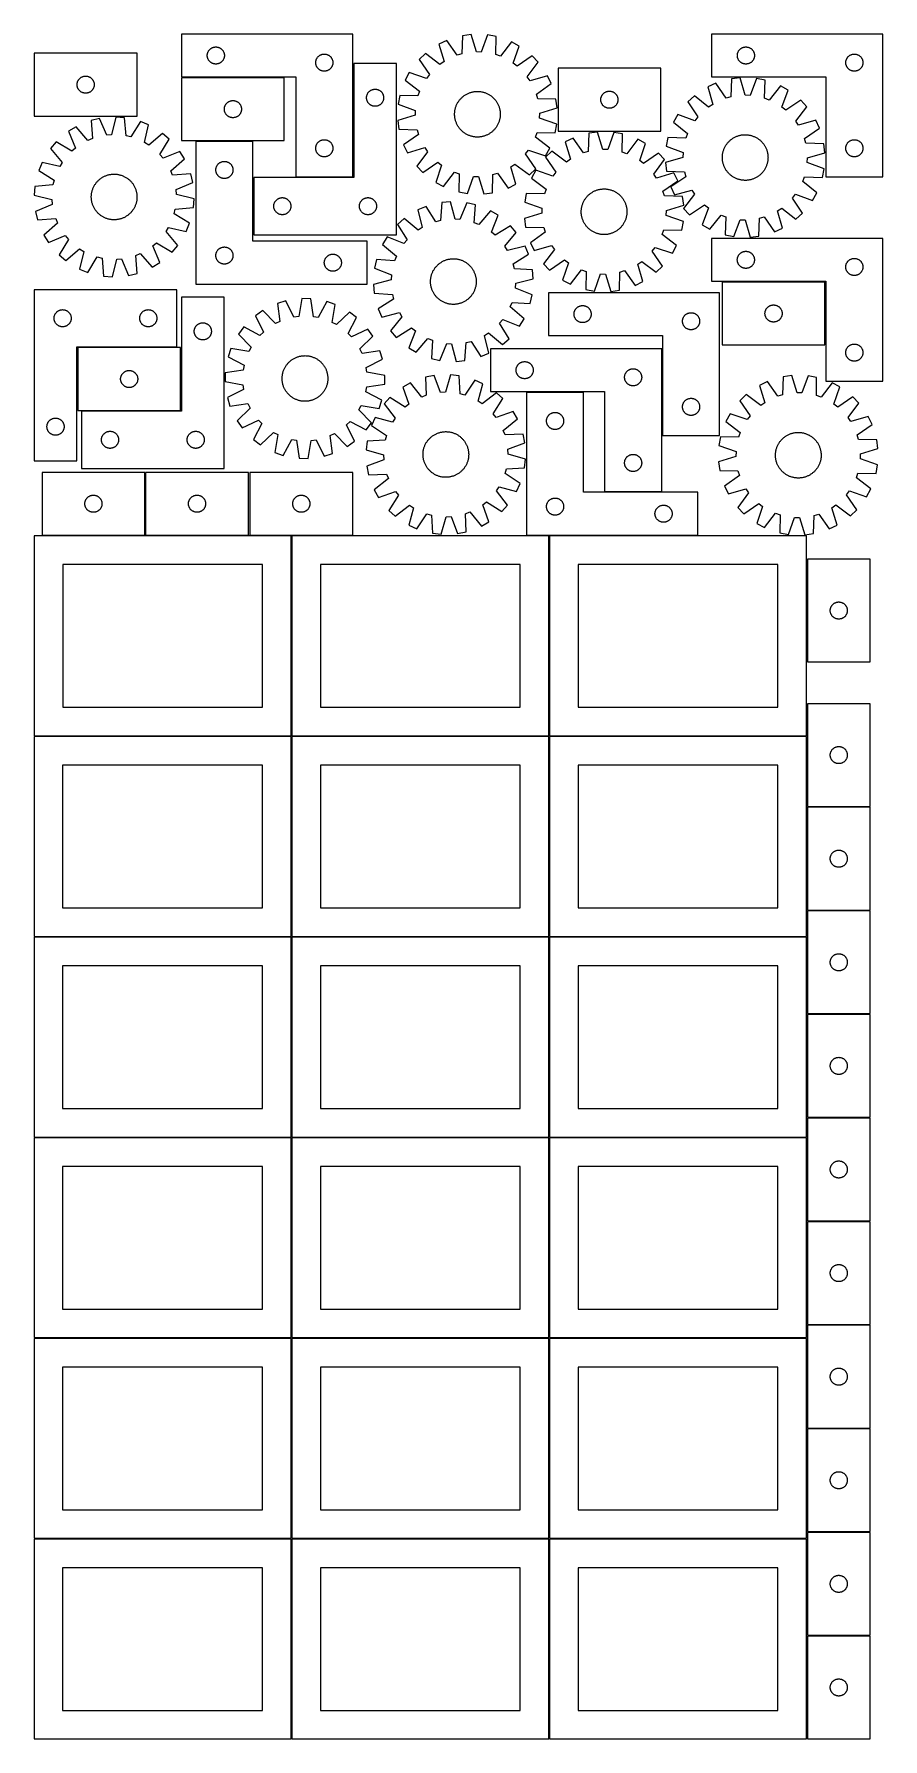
# Model space of a CAD drawing. Header units: millimetres. Extents: x 7 to 1493, y 7 to 2993.
import ezdxf

# ---------------------------------------------------------------- set-up
doc = ezdxf.new("R2010")
doc.units = ezdxf.units.MM
doc.layers.add('COMMON', color=5, linetype='CONTINUOUS', true_color=0x0000ff)
doc.layers.add('CUT', color=7, linetype='CONTINUOUS', true_color=0x000000)

msp = doc.modelspace()

# ---------------------------------------------------------------- linework, layer by layer
at = {"layer": 'COMMON'}
for p, q in [((565.598236, 2743.440221), (565.598236, 2941.94022)), ((444.804653, 2917.690221), (264.848235, 2917.690221)), ((289.848235, 2806.190219), (389.848235, 2806.190219)), ((390.598235, 2741.94022), (390.598235, 2641.94022)), ((464.848235, 2742.69022), (564.848235, 2742.69022)), ((1391.819681, 2559.688268), (1211.819681, 2559.688268)), ((1392.569682, 2448.938267), (1392.569682, 2558.938267)), ((256.521566, 2444.900668), (83.075894, 2444.900668)), ((263.825895, 2334.150667), (263.825895, 2444.150667)), ((1106.596707, 2290.374059), (1106.596707, 2442.148697)), ((869.12906, 2366.398696), (969.12906, 2366.398696)), ((89.575895, 2333.400666), (263.075894, 2333.400666)), ((201.194669, 2225.623916), (201.194669, 2115.648696)), ((1005.846706, 2191.398696), (1105.846706, 2191.398696)), ((20.444669, 2114.873915), (200.444669, 2114.873915)), ((384.567658, 2114.873915), (456.574234, 2114.873915)), ((457.324235, 1764.123915), (457.324235, 2114.123915)), ((458.074235, 2114.873915), (564.567658, 2114.873915)), ((908.824236, 1764.123915), (908.824236, 2114.123915)), ((1360.324236, 2073.516022), (1360.324236, 1893.516022)), ((1360.324236, 1820.247834), (1360.324236, 1764.123915)), ((456.549607, 1763.373915), (6.574234, 1763.373915)), ((457.299608, 1412.623914), (457.299608, 1762.623914)), ((908.049608, 1763.373915), (458.074235, 1763.373915)), ((908.799609, 1412.623914), (908.799609, 1762.623914)), ((1359.549609, 1763.373915), (909.574236, 1763.373915)), ((1361.074237, 1639.497833), (1471.074237, 1639.497833)), ((1471.074237, 1457.997833), (1361.074237, 1457.997833)), ((456.549607, 1411.873914), (6.549607, 1411.873914)), ((457.299608, 1061.123913), (457.299608, 1411.123913)), ((908.049608, 1411.873914), (458.049608, 1411.873914)), ((908.799609, 1061.123913), (908.799609, 1411.123913)), ((1359.549609, 1411.873914), (909.549609, 1411.873914)), ((1471.074237, 1276.497832), (1361.074237, 1276.497832)), ((1471.074237, 1094.997831), (1361.074237, 1094.997831)), ((6.549607, 1060.373912), (456.549607, 1060.373912)), ((457.299608, 709.623912), (457.299608, 1059.623912)), ((458.049608, 1060.373912), (908.049608, 1060.373912)), ((908.799608, 1059.623912), (908.799608, 709.623912)), ((1359.549609, 1060.373913), (909.549609, 1060.373913)), ((1471.074237, 913.49783), (1361.074237, 913.49783)), ((1471.074237, 731.997829), (1361.074237, 731.997829)), ((456.549607, 708.873912), (6.549607, 708.873912)), ((457.299608, 358.123911), (457.299608, 708.123911)), ((908.049608, 708.873912), (458.049608, 708.873912)), ((908.799609, 358.123911), (908.799609, 708.123911)), ((909.549609, 708.873911), (1359.549609, 708.873911)), ((1471.074237, 550.497828), (1361.074237, 550.497828)), ((1471.074237, 368.997827), (1361.074237, 368.997827)), ((456.549607, 357.373911), (6.549607, 357.373911)), ((457.299608, 6.62391), (457.299608, 356.62391)), ((908.049608, 357.373911), (458.049608, 357.373911)), ((908.799609, 6.62391), (908.799609, 356.62391)), ((1359.549609, 357.373911), (909.549609, 357.373911)), ((1471.074237, 187.497826), (1361.074237, 187.497826))]:
    msp.add_line(p, q, dxfattribs=at)
at = {"layer": 'CUT'}
for p, q in [((564.848235, 2993.440221), (264.848235, 2993.440221)), ((264.848235, 2993.440221), (264.848235, 2918.440221)), ((564.848235, 2743.440221), (564.848235, 2993.440221)), ((756.809441, 2990.531019), (755.901693, 2958.77963)), ((772.05753, 2992.586821), (756.809441, 2990.531019)), ((781.341686, 2962.20954), (772.05753, 2992.586821)), ((800.588788, 2991.928653), (789.913749, 2962.011797)), ((815.72586, 2989.171918), (800.588788, 2991.928653)), ((815.168521, 2957.412445), (815.72586, 2989.171918)), ((1493.371555, 2993.435582), (1193.371555, 2993.435582)), ((1193.371555, 2993.435582), (1193.371555, 2918.435582)), ((1493.371555, 2743.435582), (1493.371555, 2993.435582)), ((186.802457, 2959.85233), (6.802457, 2959.85233)), ((6.802457, 2959.85233), (6.802457, 2849.85233)), ((186.802457, 2849.85233), (186.802457, 2959.85233)), ((309.868123, 2956.712402), (309.927737, 2957.482536)), ((309.927737, 2957.482536), (310.026916, 2958.24858)), ((310.026916, 2958.24858), (310.165399, 2959.008502)), ((310.165399, 2959.008502), (310.342819, 2959.760288)), ((310.342819, 2959.760288), (310.558704, 2960.501944)), ((310.558704, 2960.501944), (310.812482, 2961.231502)), ((310.812482, 2961.231502), (311.103481, 2961.94703)), ((311.103481, 2961.94703), (311.430928, 2962.646628)), ((311.430928, 2962.646628), (311.793956, 2963.328442)), ((311.793956, 2963.328442), (312.191601, 2963.990664)), ((312.191601, 2963.990664), (312.62281, 2964.631538)), ((312.62281, 2964.631538), (313.086438, 2965.249363)), ((313.086438, 2965.249363), (313.581256, 2965.842503)), ((313.581256, 2965.842503), (314.105952, 2966.409383)), ((314.105952, 2966.409383), (314.659135, 2966.948502)), ((314.659135, 2966.948502), (315.239337, 2967.458428)), ((315.239337, 2967.458428), (315.84502, 2967.93781)), ((315.84502, 2967.93781), (316.474579, 2968.385376)), ((316.474579, 2968.385376), (317.126343, 2968.799941)), ((317.126343, 2968.799941), (317.798584, 2969.180403)), ((317.798584, 2969.180403), (318.489519, 2969.525755)), ((318.489519, 2969.525755), (319.197316, 2969.835081)), ((319.197316, 2969.835081), (319.920099, 2970.10756)), ((319.920099, 2970.10756), (320.65595, 2970.342469)), ((320.65595, 2970.342469), (321.402919, 2970.539187)), ((321.402919, 2970.539187), (322.159023, 2970.69719)), ((322.159023, 2970.69719), (322.922259, 2970.816061)), ((322.922259, 2970.816061), (323.690603, 2970.895484)), ((323.690603, 2970.895484), (324.462016, 2970.935248)), ((324.462016, 2970.935248), (325.234453, 2970.935248)), ((325.234453, 2970.935248), (326.005867, 2970.895484)), ((326.005867, 2970.895484), (326.77421, 2970.816061)), ((326.77421, 2970.816061), (327.537446, 2970.69719)), ((327.537446, 2970.69719), (328.293551, 2970.539187)), ((328.293551, 2970.539187), (329.040519, 2970.342469)), ((329.040519, 2970.342469), (329.77637, 2970.10756)), ((329.77637, 2970.10756), (330.499153, 2969.835081)), ((330.499153, 2969.835081), (331.206951, 2969.525755)), ((331.206951, 2969.525755), (331.897886, 2969.180403)), ((331.897886, 2969.180403), (332.570127, 2968.799941)), ((332.570127, 2968.799941), (333.221891, 2968.385376)), ((333.221891, 2968.385376), (333.851449, 2967.93781)), ((333.851449, 2967.93781), (334.457132, 2967.458428)), ((334.457132, 2967.458428), (335.037335, 2966.948502)), ((335.037335, 2966.948502), (335.590518, 2966.409383)), ((335.590518, 2966.409383), (336.115214, 2965.842503)), ((336.115214, 2965.842503), (336.610032, 2965.249363)), ((336.610032, 2965.249363), (337.07366, 2964.631538)), ((337.07366, 2964.631538), (337.504868, 2963.990664)), ((337.504868, 2963.990664), (337.902513, 2963.328442)), ((337.902513, 2963.328442), (338.265541, 2962.646628)), ((338.265541, 2962.646628), (338.592988, 2961.94703)), ((338.592988, 2961.94703), (338.883987, 2961.231502)), ((338.883987, 2961.231502), (339.137765, 2960.501944)), ((339.137765, 2960.501944), (339.353651, 2959.760288)), ((339.353651, 2959.760288), (339.53107, 2959.008502)), ((339.53107, 2959.008502), (339.669553, 2958.24858)), ((339.669553, 2958.24858), (339.768733, 2957.482536)), ((339.768733, 2957.482536), (339.828346, 2956.712402)), ((507.798584, 2956.680403), (508.489519, 2957.025755)), ((508.489519, 2957.025755), (509.197316, 2957.335081)), ((509.197316, 2957.335081), (509.920099, 2957.60756)), ((509.920099, 2957.60756), (510.65595, 2957.842469)), ((510.65595, 2957.842469), (511.402919, 2958.039187)), ((511.402919, 2958.039187), (512.159023, 2958.19719)), ((512.159023, 2958.19719), (512.922259, 2958.316061)), ((512.922259, 2958.316061), (513.690603, 2958.395484)), ((513.690603, 2958.395484), (514.462016, 2958.435248)), ((514.462016, 2958.435248), (515.234453, 2958.435248)), ((515.234453, 2958.435248), (516.005867, 2958.395484)), ((516.005867, 2958.395484), (516.77421, 2958.316061)), ((516.77421, 2958.316061), (517.537446, 2958.19719)), ((517.537446, 2958.19719), (518.293551, 2958.039187)), ((518.293551, 2958.039187), (519.040519, 2957.842469)), ((519.040519, 2957.842469), (519.77637, 2957.60756)), ((519.77637, 2957.60756), (520.499153, 2957.335081)), ((520.499153, 2957.335081), (521.206951, 2957.025755)), ((521.206951, 2957.025755), (521.897886, 2956.680403)), ((692.135568, 2959.435445), (681.007975, 2948.809664)), ((717.501926, 2940.316798), (692.135568, 2959.435445)), ((729.471218, 2982.34033), (715.604701, 2975.673228)), ((715.604701, 2975.673228), (724.553101, 2945.195353)), ((747.688071, 2956.318781), (729.471218, 2982.34033)), ((755.901693, 2958.77963), (747.688071, 2956.318781)), ((789.913749, 2962.011797), (781.341686, 2962.20954)), ((823.259931, 2954.575467), (815.168521, 2957.412445)), ((842.657313, 2979.72932), (823.259931, 2954.575467)), ((856.201646, 2972.429897), (842.657313, 2979.72932)), ((845.857368, 2942.39707), (856.201646, 2972.429897)), ((1238.391443, 2956.707764), (1238.451057, 2957.477897)), ((1238.451057, 2957.477897), (1238.550236, 2958.243941)), ((1238.550236, 2958.243941), (1238.688719, 2959.003863)), ((1238.688719, 2959.003863), (1238.866139, 2959.755649)), ((1238.866139, 2959.755649), (1239.082024, 2960.497305)), ((1239.082024, 2960.497305), (1239.335802, 2961.226864)), ((1239.335802, 2961.226864), (1239.626801, 2961.942391)), ((1239.626801, 2961.942391), (1239.954248, 2962.641989)), ((1239.954248, 2962.641989), (1240.317276, 2963.323803)), ((1240.317276, 2963.323803), (1240.714921, 2963.986025)), ((1240.714921, 2963.986025), (1241.14613, 2964.626899)), ((1241.14613, 2964.626899), (1241.609758, 2965.244725)), ((1241.609758, 2965.244725), (1242.104576, 2965.837864)), ((1242.104576, 2965.837864), (1242.629272, 2966.404745)), ((1242.629272, 2966.404745), (1243.182455, 2966.943863)), ((1243.182455, 2966.943863), (1243.762657, 2967.453789)), ((1243.762657, 2967.453789), (1244.36834, 2967.933171)), ((1244.36834, 2967.933171), (1244.997899, 2968.380738)), ((1244.997899, 2968.380738), (1245.649663, 2968.795302)), ((1245.649663, 2968.795302), (1246.321904, 2969.175764)), ((1246.321904, 2969.175764), (1247.012839, 2969.521116)), ((1247.012839, 2969.521116), (1247.720636, 2969.830442)), ((1247.720636, 2969.830442), (1248.443419, 2970.102921)), ((1248.443419, 2970.102921), (1249.17927, 2970.337831)), ((1249.17927, 2970.337831), (1249.926239, 2970.534548)), ((1249.926239, 2970.534548), (1250.682343, 2970.692552)), ((1250.682343, 2970.692552), (1251.445579, 2970.811423)), ((1251.445579, 2970.811423), (1252.213923, 2970.890845)), ((1252.213923, 2970.890845), (1252.985336, 2970.930609)), ((1252.985336, 2970.930609), (1253.757773, 2970.930609)), ((1253.757773, 2970.930609), (1254.529187, 2970.890845)), ((1254.529187, 2970.890845), (1255.29753, 2970.811423)), ((1255.29753, 2970.811423), (1256.060766, 2970.692552)), ((1256.060766, 2970.692552), (1256.816871, 2970.534548)), ((1256.816871, 2970.534548), (1257.563839, 2970.337831)), ((1257.563839, 2970.337831), (1258.29969, 2970.102921)), ((1258.29969, 2970.102921), (1259.022473, 2969.830442)), ((1259.022473, 2969.830442), (1259.730271, 2969.521116)), ((1259.730271, 2969.521116), (1260.421206, 2969.175764)), ((1260.421206, 2969.175764), (1261.093447, 2968.795302)), ((1261.093447, 2968.795302), (1261.745211, 2968.380738)), ((1261.745211, 2968.380738), (1262.374769, 2967.933171)), ((1262.374769, 2967.933171), (1262.980452, 2967.453789)), ((1262.980452, 2967.453789), (1263.560655, 2966.943863)), ((1263.560655, 2966.943863), (1264.113838, 2966.404745)), ((1264.113838, 2966.404745), (1264.638534, 2965.837864)), ((1264.638534, 2965.837864), (1265.133352, 2965.244725)), ((1265.133352, 2965.244725), (1265.59698, 2964.626899)), ((1265.59698, 2964.626899), (1266.028188, 2963.986025)), ((1266.028188, 2963.986025), (1266.425833, 2963.323803)), ((1266.425833, 2963.323803), (1266.788861, 2962.641989)), ((1266.788861, 2962.641989), (1267.116308, 2961.942391)), ((1267.116308, 2961.942391), (1267.407307, 2961.226864)), ((1267.407307, 2961.226864), (1267.661085, 2960.497305)), ((1267.661085, 2960.497305), (1267.876971, 2959.755649)), ((1267.876971, 2959.755649), (1268.05439, 2959.003863)), ((1268.05439, 2959.003863), (1268.192873, 2958.243941)), ((1268.192873, 2958.243941), (1268.292053, 2957.477897)), ((1268.292053, 2957.477897), (1268.351666, 2956.707764)), ((1436.321904, 2956.675764), (1437.012839, 2957.021116)), ((1437.012839, 2957.021116), (1437.720636, 2957.330442)), ((1437.720636, 2957.330442), (1438.443419, 2957.602921)), ((1438.443419, 2957.602921), (1439.17927, 2957.837831)), ((1439.17927, 2957.837831), (1439.926239, 2958.034548)), ((1439.926239, 2958.034548), (1440.682343, 2958.192552)), ((1440.682343, 2958.192552), (1441.445579, 2958.311423)), ((1441.445579, 2958.311423), (1442.213923, 2958.390845)), ((1442.213923, 2958.390845), (1442.985336, 2958.430609)), ((1442.985336, 2958.430609), (1443.757773, 2958.430609)), ((1443.757773, 2958.430609), (1444.529187, 2958.390845)), ((1444.529187, 2958.390845), (1445.29753, 2958.311423)), ((1445.29753, 2958.311423), (1446.060766, 2958.192552)), ((1446.060766, 2958.192552), (1446.816871, 2958.034548)), ((1446.816871, 2958.034548), (1447.563839, 2957.837831)), ((1447.563839, 2957.837831), (1448.29969, 2957.602921)), ((1448.29969, 2957.602921), (1449.022473, 2957.330442)), ((1449.022473, 2957.330442), (1449.730271, 2957.021116)), ((1449.730271, 2957.021116), (1450.421206, 2956.675764)), ((309.848235, 2955.940221), (309.868123, 2956.712402)), ((309.868123, 2955.16804), (309.848235, 2955.940221)), ((309.927737, 2954.397906), (309.868123, 2955.16804)), ((310.026916, 2953.631862), (309.927737, 2954.397906)), ((310.165399, 2952.87194), (310.026916, 2953.631862)), ((310.342819, 2952.120154), (310.165399, 2952.87194)), ((310.558704, 2951.378499), (310.342819, 2952.120154)), ((310.812482, 2950.64894), (310.558704, 2951.378499)), ((311.103481, 2949.933413), (310.812482, 2950.64894)), ((311.430928, 2949.233814), (311.103481, 2949.933413)), ((311.793956, 2948.552), (311.430928, 2949.233814)), ((312.191601, 2947.889778), (311.793956, 2948.552)), ((312.62281, 2947.248905), (312.191601, 2947.889778)), ((313.086438, 2946.631079), (312.62281, 2947.248905)), ((313.581256, 2946.037939), (313.086438, 2946.631079)), ((314.105952, 2945.471059), (313.581256, 2946.037939)), ((314.659135, 2944.931941), (314.105952, 2945.471059)), ((315.239337, 2944.422014), (314.659135, 2944.931941)), ((315.84502, 2943.942632), (315.239337, 2944.422014)), ((316.474579, 2943.495066), (315.84502, 2943.942632)), ((317.126343, 2943.080502), (316.474579, 2943.495066)), ((317.798584, 2942.700039), (317.126343, 2943.080502)), ((318.489519, 2942.354687), (317.798584, 2942.700039)), ((319.197316, 2942.045362), (318.489519, 2942.354687)), ((319.920099, 2941.772883), (319.197316, 2942.045362)), ((320.65595, 2941.537973), (319.920099, 2941.772883)), ((321.402919, 2941.341256), (320.65595, 2941.537973)), ((322.159023, 2941.183252), (321.402919, 2941.341256)), ((322.922259, 2941.064381), (322.159023, 2941.183252)), ((323.690603, 2940.984958), (322.922259, 2941.064381)), ((324.462016, 2940.945194), (323.690603, 2940.984958)), ((325.234453, 2940.945194), (324.462016, 2940.945194)), ((326.005867, 2940.984958), (325.234453, 2940.945194)), ((326.77421, 2941.064381), (326.005867, 2940.984958)), ((327.537446, 2941.183252), (326.77421, 2941.064381)), ((328.293551, 2941.341256), (327.537446, 2941.183252)), ((329.040519, 2941.537973), (328.293551, 2941.341256)), ((329.77637, 2941.772883), (329.040519, 2941.537973)), ((330.499153, 2942.045362), (329.77637, 2941.772883)), ((331.206951, 2942.354687), (330.499153, 2942.045362)), ((331.897886, 2942.700039), (331.206951, 2942.354687)), ((332.570127, 2943.080502), (331.897886, 2942.700039)), ((333.221891, 2943.495066), (332.570127, 2943.080502)), ((333.851449, 2943.942632), (333.221891, 2943.495066)), ((334.457132, 2944.422014), (333.851449, 2943.942632)), ((335.037335, 2944.931941), (334.457132, 2944.422014)), ((335.590518, 2945.471059), (335.037335, 2944.931941)), ((336.115214, 2946.037939), (335.590518, 2945.471059)), ((336.610032, 2946.631079), (336.115214, 2946.037939)), ((337.07366, 2947.248905), (336.610032, 2946.631079)), ((337.504868, 2947.889778), (337.07366, 2947.248905)), ((337.902513, 2948.552), (337.504868, 2947.889778)), ((338.265541, 2949.233814), (337.902513, 2948.552)), ((338.592988, 2949.933413), (338.265541, 2949.233814)), ((338.883987, 2950.64894), (338.592988, 2949.933413)), ((339.137765, 2951.378499), (338.883987, 2950.64894)), ((339.353651, 2952.120154), (339.137765, 2951.378499)), ((339.53107, 2952.87194), (339.353651, 2952.120154)), ((339.669553, 2953.631862), (339.53107, 2952.87194)), ((339.768733, 2954.397906), (339.669553, 2953.631862)), ((339.828346, 2955.16804), (339.768733, 2954.397906)), ((339.828346, 2956.712402), (339.848235, 2955.940221)), ((339.848235, 2955.940221), (339.828346, 2955.16804)), ((499.848235, 2943.440221), (499.868123, 2944.212402)), ((499.868123, 2942.66804), (499.848235, 2943.440221)), ((499.868123, 2944.212402), (499.927737, 2944.982536)), ((499.927737, 2941.897906), (499.868123, 2942.66804)), ((499.927737, 2944.982536), (500.026916, 2945.74858)), ((500.026916, 2941.131862), (499.927737, 2941.897906)), ((500.026916, 2945.74858), (500.165399, 2946.508502)), ((500.165399, 2940.37194), (500.026916, 2941.131862)), ((500.165399, 2946.508502), (500.342819, 2947.260288)), ((500.342819, 2939.620154), (500.165399, 2940.37194)), ((500.342819, 2947.260288), (500.558704, 2948.001944)), ((500.558704, 2938.878499), (500.342819, 2939.620154)), ((500.558704, 2948.001944), (500.812482, 2948.731502)), ((500.812482, 2938.14894), (500.558704, 2938.878499)), ((500.812482, 2948.731502), (501.103481, 2949.44703)), ((501.103481, 2937.433413), (500.812482, 2938.14894)), ((501.103481, 2949.44703), (501.430928, 2950.146628)), ((501.430928, 2936.733814), (501.103481, 2937.433413)), ((501.430928, 2950.146628), (501.793956, 2950.828442)), ((501.793956, 2936.052), (501.430928, 2936.733814)), ((501.793956, 2950.828442), (502.191601, 2951.490664)), ((502.191601, 2935.389778), (501.793956, 2936.052)), ((502.191601, 2951.490664), (502.62281, 2952.131538)), ((502.62281, 2934.748905), (502.191601, 2935.389778)), ((502.62281, 2952.131538), (503.086438, 2952.749363)), ((503.086438, 2934.131079), (502.62281, 2934.748905)), ((503.086438, 2952.749363), (503.581256, 2953.342503)), ((503.581256, 2933.537939), (503.086438, 2934.131079)), ((503.581256, 2953.342503), (504.105952, 2953.909383)), ((504.105952, 2932.971059), (503.581256, 2933.537939)), ((504.105952, 2953.909383), (504.659135, 2954.448502)), ((504.659135, 2932.431941), (504.105952, 2932.971059)), ((504.659135, 2954.448502), (505.239337, 2954.958428)), ((505.239337, 2931.922014), (504.659135, 2932.431941)), ((505.239337, 2954.958428), (505.84502, 2955.43781)), ((505.84502, 2931.442632), (505.239337, 2931.922014)), ((505.84502, 2955.43781), (506.474579, 2955.885376)), ((506.474579, 2930.995066), (505.84502, 2931.442632)), ((506.474579, 2955.885376), (507.126343, 2956.299941)), ((507.126343, 2930.580502), (506.474579, 2930.995066)), ((507.126343, 2956.299941), (507.798584, 2956.680403)), ((507.798584, 2930.200039), (507.126343, 2930.580502)), ((508.489519, 2929.854687), (507.798584, 2930.200039)), ((509.197316, 2929.545362), (508.489519, 2929.854687)), ((509.920099, 2929.272883), (509.197316, 2929.545362)), ((510.65595, 2929.037973), (509.920099, 2929.272883)), ((511.402919, 2928.841256), (510.65595, 2929.037973)), ((512.159023, 2928.683252), (511.402919, 2928.841256)), ((512.922259, 2928.564381), (512.159023, 2928.683252)), ((513.690603, 2928.484958), (512.922259, 2928.564381)), ((514.462016, 2928.445194), (513.690603, 2928.484958)), ((515.234453, 2928.445194), (514.462016, 2928.445194)), ((516.005867, 2928.484958), (515.234453, 2928.445194)), ((516.77421, 2928.564381), (516.005867, 2928.484958)), ((517.537446, 2928.683252), (516.77421, 2928.564381)), ((518.293551, 2928.841256), (517.537446, 2928.683252)), ((519.040519, 2929.037973), (518.293551, 2928.841256)), ((519.77637, 2929.272883), (519.040519, 2929.037973)), ((520.499153, 2929.545362), (519.77637, 2929.272883)), ((521.206951, 2929.854687), (520.499153, 2929.545362)), ((521.897886, 2930.200039), (521.206951, 2929.854687)), ((521.897886, 2956.680403), (522.570127, 2956.299941)), ((522.570127, 2930.580502), (521.897886, 2930.200039)), ((522.570127, 2956.299941), (523.221891, 2955.885376)), ((523.221891, 2930.995066), (522.570127, 2930.580502)), ((523.221891, 2955.885376), (523.851449, 2955.43781)), ((523.851449, 2931.442632), (523.221891, 2930.995066)), ((523.851449, 2955.43781), (524.457132, 2954.958428)), ((524.457132, 2931.922014), (523.851449, 2931.442632)), ((524.457132, 2954.958428), (525.037335, 2954.448502)), ((525.037335, 2932.431941), (524.457132, 2931.922014)), ((525.037335, 2954.448502), (525.590518, 2953.909383)), ((525.590518, 2932.971059), (525.037335, 2932.431941)), ((525.590518, 2953.909383), (526.115214, 2953.342503)), ((526.115214, 2933.537939), (525.590518, 2932.971059)), ((526.115214, 2953.342503), (526.610032, 2952.749363)), ((526.610032, 2934.131079), (526.115214, 2933.537939)), ((526.610032, 2952.749363), (527.07366, 2952.131538)), ((527.07366, 2934.748905), (526.610032, 2934.131079)), ((527.07366, 2952.131538), (527.504868, 2951.490664)), ((527.504868, 2935.389778), (527.07366, 2934.748905)), ((527.504868, 2951.490664), (527.902513, 2950.828442)), ((527.902513, 2936.052), (527.504868, 2935.389778)), ((527.902513, 2950.828442), (528.265541, 2950.146628)), ((528.265541, 2936.733814), (527.902513, 2936.052)), ((528.265541, 2950.146628), (528.592988, 2949.44703)), ((528.592988, 2937.433413), (528.265541, 2936.733814)), ((528.592988, 2949.44703), (528.883987, 2948.731502)), ((528.883987, 2938.14894), (528.592988, 2937.433413)), ((528.883987, 2948.731502), (529.137765, 2948.001944)), ((529.137765, 2938.878499), (528.883987, 2938.14894)), ((529.137765, 2948.001944), (529.353651, 2947.260288)), ((529.353651, 2939.620154), (529.137765, 2938.878499)), ((529.353651, 2947.260288), (529.53107, 2946.508502)), ((529.53107, 2940.37194), (529.353651, 2939.620154)), ((529.53107, 2946.508502), (529.669553, 2945.74858)), ((529.669553, 2941.131862), (529.53107, 2940.37194)), ((529.669553, 2945.74858), (529.768733, 2944.982536)), ((529.768733, 2941.897906), (529.669553, 2941.131862)), ((529.768733, 2944.982536), (529.828346, 2944.212402)), ((529.828346, 2942.66804), (529.768733, 2941.897906)), ((529.828346, 2944.212402), (529.848235, 2943.440221)), ((529.848235, 2943.440221), (529.828346, 2942.66804)), ((641.348236, 2941.94022), (566.348236, 2941.94022)), ((566.348236, 2941.94022), (566.348236, 2741.94022)), ((641.348236, 2641.94022), (641.348236, 2941.94022)), ((681.007975, 2948.809664), (698.93659, 2922.58869)), ((724.553101, 2945.195353), (717.501926, 2940.316798)), ((852.676083, 2937.198561), (845.857368, 2942.39707)), ((878.897057, 2955.127176), (852.676083, 2937.198561)), ((870.404191, 2918.633225), (889.522838, 2943.999582)), ((889.522838, 2943.999582), (878.897057, 2955.127176)), ((1104.246121, 2933.501988), (924.246121, 2933.501988)), ((924.246121, 2933.501988), (924.246121, 2823.501988)), ((1104.246121, 2823.501988), (1104.246121, 2933.501988)), ((1238.371555, 2955.935582), (1238.391443, 2956.707764)), ((1238.391443, 2955.163401), (1238.371555, 2955.935582)), ((1238.451057, 2954.393267), (1238.391443, 2955.163401)), ((1238.550236, 2953.627224), (1238.451057, 2954.393267)), ((1238.688719, 2952.867301), (1238.550236, 2953.627224)), ((1238.866139, 2952.115516), (1238.688719, 2952.867301)), ((1239.082024, 2951.37386), (1238.866139, 2952.115516)), ((1239.335802, 2950.644301), (1239.082024, 2951.37386)), ((1239.626801, 2949.928774), (1239.335802, 2950.644301)), ((1239.954248, 2949.229176), (1239.626801, 2949.928774)), ((1240.317276, 2948.547361), (1239.954248, 2949.229176)), ((1240.714921, 2947.88514), (1240.317276, 2948.547361)), ((1241.14613, 2947.244266), (1240.714921, 2947.88514)), ((1241.609758, 2946.62644), (1241.14613, 2947.244266)), ((1242.104576, 2946.033301), (1241.609758, 2946.62644)), ((1242.629272, 2945.46642), (1242.104576, 2946.033301)), ((1243.182455, 2944.927302), (1242.629272, 2945.46642)), ((1243.762657, 2944.417376), (1243.182455, 2944.927302)), ((1244.36834, 2943.937994), (1243.762657, 2944.417376)), ((1244.997899, 2943.490427), (1244.36834, 2943.937994)), ((1245.649663, 2943.075863), (1244.997899, 2943.490427)), ((1246.321904, 2942.6954), (1245.649663, 2943.075863)), ((1247.012839, 2942.350048), (1246.321904, 2942.6954)), ((1247.720636, 2942.040723), (1247.012839, 2942.350048)), ((1248.443419, 2941.768244), (1247.720636, 2942.040723)), ((1249.17927, 2941.533334), (1248.443419, 2941.768244)), ((1249.926239, 2941.336617), (1249.17927, 2941.533334)), ((1250.682343, 2941.178613), (1249.926239, 2941.336617)), ((1251.445579, 2941.059742), (1250.682343, 2941.178613)), ((1252.213923, 2940.98032), (1251.445579, 2941.059742)), ((1252.985336, 2940.940555), (1252.213923, 2940.98032)), ((1253.757773, 2940.940555), (1252.985336, 2940.940555)), ((1254.529187, 2940.98032), (1253.757773, 2940.940555)), ((1255.29753, 2941.059742), (1254.529187, 2940.98032)), ((1256.060766, 2941.178613), (1255.29753, 2941.059742)), ((1256.816871, 2941.336617), (1256.060766, 2941.178613)), ((1257.563839, 2941.533334), (1256.816871, 2941.336617)), ((1258.29969, 2941.768244), (1257.563839, 2941.533334)), ((1259.022473, 2942.040723), (1258.29969, 2941.768244)), ((1259.730271, 2942.350048), (1259.022473, 2942.040723)), ((1260.421206, 2942.6954), (1259.730271, 2942.350048)), ((1261.093447, 2943.075863), (1260.421206, 2942.6954)), ((1261.745211, 2943.490427), (1261.093447, 2943.075863)), ((1262.374769, 2943.937994), (1261.745211, 2943.490427)), ((1262.980452, 2944.417376), (1262.374769, 2943.937994)), ((1263.560655, 2944.927302), (1262.980452, 2944.417376)), ((1264.113838, 2945.46642), (1263.560655, 2944.927302)), ((1264.638534, 2946.033301), (1264.113838, 2945.46642)), ((1265.133352, 2946.62644), (1264.638534, 2946.033301)), ((1265.59698, 2947.244266), (1265.133352, 2946.62644)), ((1266.028188, 2947.88514), (1265.59698, 2947.244266)), ((1266.425833, 2948.547361), (1266.028188, 2947.88514)), ((1266.788861, 2949.229176), (1266.425833, 2948.547361)), ((1267.116308, 2949.928774), (1266.788861, 2949.229176)), ((1267.407307, 2950.644301), (1267.116308, 2949.928774)), ((1267.661085, 2951.37386), (1267.407307, 2950.644301)), ((1267.876971, 2952.115516), (1267.661085, 2951.37386)), ((1268.05439, 2952.867301), (1267.876971, 2952.115516)), ((1268.192873, 2953.627224), (1268.05439, 2952.867301)), ((1268.292053, 2954.393267), (1268.192873, 2953.627224)), ((1268.351666, 2955.163401), (1268.292053, 2954.393267)), ((1268.351666, 2956.707764), (1268.371555, 2955.935582)), ((1268.371555, 2955.935582), (1268.351666, 2955.163401)), ((1428.371555, 2943.435582), (1428.391443, 2944.207764)), ((1428.391443, 2942.663401), (1428.371555, 2943.435582)), ((1428.391443, 2944.207764), (1428.451057, 2944.977897)), ((1428.451057, 2941.893267), (1428.391443, 2942.663401)), ((1428.451057, 2944.977897), (1428.550236, 2945.743941)), ((1428.550236, 2941.127224), (1428.451057, 2941.893267)), ((1428.550236, 2945.743941), (1428.688719, 2946.503863)), ((1428.688719, 2940.367301), (1428.550236, 2941.127224)), ((1428.688719, 2946.503863), (1428.866139, 2947.255649)), ((1428.866139, 2939.615516), (1428.688719, 2940.367301)), ((1428.866139, 2947.255649), (1429.082024, 2947.997305)), ((1429.082024, 2938.87386), (1428.866139, 2939.615516)), ((1429.082024, 2947.997305), (1429.335802, 2948.726864)), ((1429.335802, 2938.144301), (1429.082024, 2938.87386)), ((1429.335802, 2948.726864), (1429.626801, 2949.442391)), ((1429.626801, 2937.428774), (1429.335802, 2938.144301)), ((1429.626801, 2949.442391), (1429.954248, 2950.141989)), ((1429.954248, 2936.729176), (1429.626801, 2937.428774)), ((1429.954248, 2950.141989), (1430.317276, 2950.823803)), ((1430.317276, 2936.047361), (1429.954248, 2936.729176)), ((1430.317276, 2950.823803), (1430.714921, 2951.486025)), ((1430.714921, 2935.38514), (1430.317276, 2936.047361)), ((1430.714921, 2951.486025), (1431.14613, 2952.126899)), ((1431.14613, 2934.744266), (1430.714921, 2935.38514)), ((1431.14613, 2952.126899), (1431.609758, 2952.744725)), ((1431.609758, 2934.12644), (1431.14613, 2934.744266)), ((1431.609758, 2952.744725), (1432.104576, 2953.337864)), ((1432.104576, 2933.533301), (1431.609758, 2934.12644)), ((1432.104576, 2953.337864), (1432.629272, 2953.904745)), ((1432.629272, 2932.96642), (1432.104576, 2933.533301)), ((1432.629272, 2953.904745), (1433.182455, 2954.443863)), ((1433.182455, 2932.427302), (1432.629272, 2932.96642)), ((1433.182455, 2954.443863), (1433.762657, 2954.953789)), ((1433.762657, 2931.917376), (1433.182455, 2932.427302)), ((1433.762657, 2954.953789), (1434.36834, 2955.433171)), ((1434.36834, 2931.437994), (1433.762657, 2931.917376)), ((1434.36834, 2955.433171), (1434.997899, 2955.880738)), ((1434.997899, 2930.990427), (1434.36834, 2931.437994)), ((1434.997899, 2955.880738), (1435.649663, 2956.295302)), ((1435.649663, 2930.575863), (1434.997899, 2930.990427)), ((1435.649663, 2956.295302), (1436.321904, 2956.675764)), ((1436.321904, 2930.1954), (1435.649663, 2930.575863)), ((1437.012839, 2929.850048), (1436.321904, 2930.1954)), ((1437.720636, 2929.540723), (1437.012839, 2929.850048)), ((1438.443419, 2929.268244), (1437.720636, 2929.540723)), ((1439.17927, 2929.033334), (1438.443419, 2929.268244)), ((1439.926239, 2928.836617), (1439.17927, 2929.033334)), ((1440.682343, 2928.678613), (1439.926239, 2928.836617)), ((1441.445579, 2928.559742), (1440.682343, 2928.678613)), ((1442.213923, 2928.48032), (1441.445579, 2928.559742)), ((1442.985336, 2928.440555), (1442.213923, 2928.48032)), ((1443.757773, 2928.440555), (1442.985336, 2928.440555)), ((1444.529187, 2928.48032), (1443.757773, 2928.440555)), ((1445.29753, 2928.559742), (1444.529187, 2928.48032)), ((1446.060766, 2928.678613), (1445.29753, 2928.559742)), ((1446.816871, 2928.836617), (1446.060766, 2928.678613)), ((1447.563839, 2929.033334), (1446.816871, 2928.836617)), ((1448.29969, 2929.268244), (1447.563839, 2929.033334)), ((1449.022473, 2929.540723), (1448.29969, 2929.268244)), ((1449.730271, 2929.850048), (1449.022473, 2929.540723)), ((1450.421206, 2930.1954), (1449.730271, 2929.850048)), ((1450.421206, 2956.675764), (1451.093447, 2956.295302)), ((1451.093447, 2930.575863), (1450.421206, 2930.1954)), ((1451.093447, 2956.295302), (1451.745211, 2955.880738)), ((1451.745211, 2930.990427), (1451.093447, 2930.575863)), ((1451.745211, 2955.880738), (1452.374769, 2955.433171)), ((1452.374769, 2931.437994), (1451.745211, 2930.990427)), ((1452.374769, 2955.433171), (1452.980452, 2954.953789)), ((1452.980452, 2931.917376), (1452.374769, 2931.437994)), ((1452.980452, 2954.953789), (1453.560655, 2954.443863)), ((1453.560655, 2932.427302), (1452.980452, 2931.917376)), ((1453.560655, 2954.443863), (1454.113838, 2953.904745)), ((1454.113838, 2932.96642), (1453.560655, 2932.427302)), ((1454.113838, 2953.904745), (1454.638534, 2953.337864)), ((1454.638534, 2933.533301), (1454.113838, 2932.96642)), ((1454.638534, 2953.337864), (1455.133352, 2952.744725)), ((1455.133352, 2934.12644), (1454.638534, 2933.533301)), ((1455.133352, 2952.744725), (1455.59698, 2952.126899)), ((1455.59698, 2934.744266), (1455.133352, 2934.12644)), ((1455.59698, 2952.126899), (1456.028188, 2951.486025)), ((1456.028188, 2935.38514), (1455.59698, 2934.744266)), ((1456.028188, 2951.486025), (1456.425833, 2950.823803)), ((1456.425833, 2936.047361), (1456.028188, 2935.38514)), ((1456.425833, 2950.823803), (1456.788861, 2950.141989)), ((1456.788861, 2936.729176), (1456.425833, 2936.047361)), ((1456.788861, 2950.141989), (1457.116308, 2949.442391)), ((1457.116308, 2937.428774), (1456.788861, 2936.729176)), ((1457.116308, 2949.442391), (1457.407307, 2948.726864)), ((1457.407307, 2938.144301), (1457.116308, 2937.428774)), ((1457.407307, 2948.726864), (1457.661085, 2947.997305)), ((1457.661085, 2938.87386), (1457.407307, 2938.144301)), ((1457.661085, 2947.997305), (1457.876971, 2947.255649)), ((1457.876971, 2939.615516), (1457.661085, 2938.87386)), ((1457.876971, 2947.255649), (1458.05439, 2946.503863)), ((1458.05439, 2940.367301), (1457.876971, 2939.615516)), ((1458.05439, 2946.503863), (1458.192873, 2945.743941)), ((1458.192873, 2941.127224), (1458.05439, 2940.367301)), ((1458.192873, 2945.743941), (1458.292053, 2944.977897)), ((1458.292053, 2941.893267), (1458.192873, 2941.127224)), ((1458.292053, 2944.977897), (1458.351666, 2944.207764)), ((1458.351666, 2942.663401), (1458.292053, 2941.893267)), ((1458.351666, 2944.207764), (1458.371555, 2943.435582)), ((1458.371555, 2943.435582), (1458.351666, 2942.663401)), ((81.802457, 2904.85233), (81.822346, 2905.624511)), ((81.822346, 2904.080148), (81.802457, 2904.85233)), ((81.822346, 2905.624511), (81.881959, 2906.394645)), ((81.881959, 2903.310015), (81.822346, 2904.080148)), ((81.881959, 2906.394645), (81.981138, 2907.160688)), ((81.981138, 2902.543971), (81.881959, 2903.310015)), ((81.981138, 2907.160688), (82.119622, 2907.920611)), ((82.119622, 2901.784049), (81.981138, 2902.543971)), ((82.119622, 2907.920611), (82.297041, 2908.672397)), ((82.297041, 2901.032263), (82.119622, 2901.784049)), ((82.297041, 2908.672397), (82.512926, 2909.414052)), ((82.512926, 2900.290607), (82.297041, 2901.032263)), ((82.512926, 2909.414052), (82.766705, 2910.143611)), ((82.766705, 2899.561048), (82.512926, 2900.290607)), ((82.766705, 2910.143611), (83.057703, 2910.859138)), ((83.057703, 2898.845521), (82.766705, 2899.561048)), ((83.057703, 2910.859138), (83.385151, 2911.558737)), ((83.385151, 2898.145923), (83.057703, 2898.845521)), ((83.385151, 2911.558737), (83.748178, 2912.240551)), ((83.748178, 2897.464109), (83.385151, 2898.145923)), ((83.748178, 2912.240551), (84.145824, 2912.902773)), ((84.145824, 2896.801887), (83.748178, 2897.464109)), ((84.145824, 2912.902773), (84.577032, 2913.543646)), ((84.577032, 2913.543646), (85.04066, 2914.161472)), ((85.04066, 2914.161472), (85.535478, 2914.754612)), ((85.535478, 2914.754612), (86.060174, 2915.321492)), ((86.060174, 2915.321492), (86.613357, 2915.86061)), ((86.613357, 2915.86061), (87.193559, 2916.370536)), ((87.193559, 2916.370536), (87.799243, 2916.849918)), ((87.799243, 2916.849918), (88.428801, 2917.297485)), ((88.428801, 2917.297485), (89.080565, 2917.712049)), ((89.080565, 2917.712049), (89.752806, 2918.092512)), ((89.752806, 2918.092512), (90.443741, 2918.437864)), ((90.443741, 2918.437864), (91.151539, 2918.747189)), ((91.151539, 2918.747189), (91.874321, 2919.019668)), ((91.874321, 2919.019668), (92.610172, 2919.254578)), ((92.610172, 2919.254578), (93.357141, 2919.451295)), ((93.357141, 2919.451295), (94.113246, 2919.609299)), ((94.113246, 2919.609299), (94.876482, 2919.72817)), ((94.876482, 2919.72817), (95.644825, 2919.807593)), ((95.644825, 2919.807593), (96.416238, 2919.847357)), ((96.416238, 2919.847357), (97.188676, 2919.847357)), ((97.188676, 2919.847357), (97.960089, 2919.807593)), ((97.960089, 2919.807593), (98.728432, 2919.72817)), ((98.728432, 2919.72817), (99.491668, 2919.609299)), ((99.491668, 2919.609299), (100.247773, 2919.451295)), ((100.247773, 2919.451295), (100.994741, 2919.254578)), ((100.994741, 2919.254578), (101.730593, 2919.019668)), ((101.730593, 2919.019668), (102.453375, 2918.747189)), ((102.453375, 2918.747189), (103.161173, 2918.437864)), ((103.161173, 2918.437864), (103.852108, 2918.092512)), ((103.852108, 2918.092512), (104.524349, 2917.712049)), ((104.524349, 2917.712049), (105.176113, 2917.297485)), ((105.176113, 2917.297485), (105.805671, 2916.849918)), ((105.805671, 2916.849918), (106.411355, 2916.370536)), ((106.411355, 2916.370536), (106.991557, 2915.86061)), ((106.991557, 2915.86061), (107.54474, 2915.321492)), ((107.54474, 2915.321492), (108.069436, 2914.754612)), ((108.069436, 2914.754612), (108.564254, 2914.161472)), ((108.564254, 2914.161472), (109.027882, 2913.543646)), ((109.027882, 2913.543646), (109.45909, 2912.902773)), ((109.45909, 2912.902773), (109.856736, 2912.240551)), ((109.856736, 2897.464109), (109.45909, 2896.801887)), ((109.856736, 2912.240551), (110.219763, 2911.558737)), ((110.219763, 2898.145923), (109.856736, 2897.464109)), ((110.219763, 2911.558737), (110.54721, 2910.859138)), ((110.54721, 2898.845521), (110.219763, 2898.145923)), ((110.54721, 2910.859138), (110.838209, 2910.143611)), ((110.838209, 2899.561048), (110.54721, 2898.845521)), ((110.838209, 2910.143611), (111.091988, 2909.414052)), ((111.091988, 2900.290607), (110.838209, 2899.561048)), ((111.091988, 2909.414052), (111.307873, 2908.672397)), ((111.307873, 2901.032263), (111.091988, 2900.290607)), ((111.307873, 2908.672397), (111.485292, 2907.920611)), ((111.485292, 2901.784049), (111.307873, 2901.032263)), ((111.485292, 2907.920611), (111.623775, 2907.160688)), ((111.623775, 2902.543971), (111.485292, 2901.784049)), ((111.623775, 2907.160688), (111.722955, 2906.394645)), ((111.722955, 2903.310015), (111.623775, 2902.543971)), ((111.722955, 2906.394645), (111.782568, 2905.624511)), ((111.782568, 2904.080148), (111.722955, 2903.310015)), ((111.782568, 2905.624511), (111.802457, 2904.85233)), ((111.802457, 2904.85233), (111.782568, 2904.080148)), ((444.804653, 2916.94022), (264.804653, 2916.94022)), ((264.804653, 2916.94022), (264.804653, 2806.94022)), ((264.848235, 2918.440221), (464.848235, 2918.440221)), ((444.804653, 2806.94022), (444.804653, 2916.94022)), ((464.848235, 2918.440221), (464.848235, 2743.440221)), ((663.705254, 2926.114253), (656.40583, 2912.56992)), ((656.40583, 2912.56992), (681.559683, 2893.172538)), ((693.73808, 2915.769975), (663.705254, 2926.114253)), ((698.93659, 2922.58869), (693.73808, 2915.769975)), ((875.282746, 2911.58205), (870.404191, 2918.633225)), ((905.760621, 2920.530449), (875.282746, 2911.58205)), ((886.406174, 2888.447079), (912.427723, 2906.663932)), ((912.427723, 2906.663932), (905.760621, 2920.530449)), ((1200.84875, 2907.42883), (1186.862674, 2901.016324)), ((1186.862674, 2901.016324), (1195.252437, 2870.379963)), ((1193.371555, 2918.435582), (1393.371555, 2918.435582)), ((1218.58688, 2881.078621), (1200.84875, 2907.42883)), ((1228.332132, 2915.118402), (1226.844115, 2883.388912)), ((1243.615254, 2916.895123), (1228.332132, 2915.118402)), ((1252.342556, 2886.353201), (1243.615254, 2916.895123)), ((1272.129712, 2915.715509), (1260.909572, 2885.998793)), ((1287.213862, 2912.682526), (1272.129712, 2915.715509)), ((1286.076046, 2880.938548), (1287.213862, 2912.682526)), ((1313.968202, 2902.749194), (1294.114245, 2877.954132)), ((1327.376837, 2895.203397), (1313.968202, 2902.749194)), ((1393.371555, 2918.435582), (1393.371555, 2743.435582)), ((84.577032, 2896.161013), (84.145824, 2896.801887)), ((85.04066, 2895.543188), (84.577032, 2896.161013)), ((85.535478, 2894.950048), (85.04066, 2895.543188)), ((86.060174, 2894.383167), (85.535478, 2894.950048)), ((86.613357, 2893.844049), (86.060174, 2894.383167)), ((87.193559, 2893.334123), (86.613357, 2893.844049)), ((87.799243, 2892.854741), (87.193559, 2893.334123)), ((88.428801, 2892.407175), (87.799243, 2892.854741)), ((89.080565, 2891.99261), (88.428801, 2892.407175)), ((89.752806, 2891.612148), (89.080565, 2891.99261)), ((90.443741, 2891.266796), (89.752806, 2891.612148)), ((91.151539, 2890.95747), (90.443741, 2891.266796)), ((91.874321, 2890.684991), (91.151539, 2890.95747)), ((92.610172, 2890.450082), (91.874321, 2890.684991)), ((93.357141, 2890.253364), (92.610172, 2890.450082)), ((94.113246, 2890.095361), (93.357141, 2890.253364)), ((94.876482, 2889.97649), (94.113246, 2890.095361)), ((95.644825, 2889.897067), (94.876482, 2889.97649)), ((96.416238, 2889.857303), (95.644825, 2889.897067)), ((97.188676, 2889.857303), (96.416238, 2889.857303)), ((97.960089, 2889.897067), (97.188676, 2889.857303)), ((98.728432, 2889.97649), (97.960089, 2889.897067)), ((99.491668, 2890.095361), (98.728432, 2889.97649)), ((100.247773, 2890.253364), (99.491668, 2890.095361)), ((100.994741, 2890.450082), (100.247773, 2890.253364)), ((101.730593, 2890.684991), (100.994741, 2890.450082)), ((102.453375, 2890.95747), (101.730593, 2890.684991)), ((103.161173, 2891.266796), (102.453375, 2890.95747)), ((103.852108, 2891.612148), (103.161173, 2891.266796)), ((104.524349, 2891.99261), (103.852108, 2891.612148)), ((105.176113, 2892.407175), (104.524349, 2891.99261)), ((105.805671, 2892.854741), (105.176113, 2892.407175)), ((106.411355, 2893.334123), (105.805671, 2892.854741)), ((106.991557, 2893.844049), (106.411355, 2893.334123)), ((107.54474, 2894.383167), (106.991557, 2893.844049)), ((108.069436, 2894.950048), (107.54474, 2894.383167)), ((108.564254, 2895.543188), (108.069436, 2894.950048)), ((109.027882, 2896.161013), (108.564254, 2895.543188)), ((109.45909, 2896.801887), (109.027882, 2896.161013)), ((340.7689, 2867.231501), (341.059899, 2867.947029)), ((341.059899, 2867.947029), (341.387346, 2868.646627)), ((341.387346, 2868.646627), (341.750374, 2869.328441)), ((341.750374, 2869.328441), (342.148019, 2869.990663)), ((342.148019, 2869.990663), (342.579227, 2870.631537)), ((342.579227, 2870.631537), (343.042855, 2871.249362)), ((343.042855, 2871.249362), (343.537674, 2871.842502)), ((343.537674, 2871.842502), (344.06237, 2872.409382)), ((344.06237, 2872.409382), (344.615552, 2872.948501)), ((344.615552, 2872.948501), (345.195755, 2873.458427)), ((345.195755, 2873.458427), (345.801438, 2873.937809)), ((345.801438, 2873.937809), (346.430997, 2874.385375)), ((346.430997, 2874.385375), (347.082761, 2874.79994)), ((347.082761, 2874.79994), (347.755001, 2875.180402)), ((347.755001, 2875.180402), (348.445937, 2875.525754)), ((348.445937, 2875.525754), (349.153734, 2875.83508)), ((349.153734, 2875.83508), (349.876517, 2876.107559)), ((349.876517, 2876.107559), (350.612368, 2876.342468)), ((350.612368, 2876.342468), (351.359336, 2876.539186)), ((351.359336, 2876.539186), (352.115441, 2876.697189)), ((352.115441, 2876.697189), (352.878677, 2876.81606)), ((352.878677, 2876.81606), (353.647021, 2876.895483)), ((353.647021, 2876.895483), (354.418434, 2876.935247)), ((354.418434, 2876.935247), (355.190871, 2876.935247)), ((355.190871, 2876.935247), (355.962284, 2876.895483)), ((355.962284, 2876.895483), (356.730628, 2876.81606)), ((356.730628, 2876.81606), (357.493864, 2876.697189)), ((357.493864, 2876.697189), (358.249969, 2876.539186)), ((358.249969, 2876.539186), (358.996937, 2876.342468)), ((358.996937, 2876.342468), (359.732788, 2876.107559)), ((359.732788, 2876.107559), (360.455571, 2875.83508)), ((360.455571, 2875.83508), (361.163368, 2875.525754)), ((361.163368, 2875.525754), (361.854304, 2875.180402)), ((361.854304, 2875.180402), (362.526545, 2874.79994)), ((362.526545, 2874.79994), (363.178308, 2874.385375)), ((363.178308, 2874.385375), (363.807867, 2873.937809)), ((363.807867, 2873.937809), (364.41355, 2873.458427)), ((364.41355, 2873.458427), (364.993753, 2872.948501)), ((364.993753, 2872.948501), (365.546935, 2872.409382)), ((365.546935, 2872.409382), (366.071632, 2871.842502)), ((366.071632, 2871.842502), (366.56645, 2871.249362)), ((366.56645, 2871.249362), (367.030078, 2870.631537)), ((367.030078, 2870.631537), (367.461286, 2869.990663)), ((367.461286, 2869.990663), (367.858931, 2869.328441)), ((367.858931, 2869.328441), (368.221959, 2868.646627)), ((368.221959, 2868.646627), (368.549406, 2867.947029)), ((368.549406, 2867.947029), (368.840405, 2867.231501)), ((588.853209, 2882.326439), (588.892973, 2883.097852)), ((588.853209, 2881.554001), (588.853209, 2882.326439)), ((588.892973, 2880.782588), (588.853209, 2881.554001)), ((588.892973, 2883.097852), (588.972396, 2883.866195)), ((588.972396, 2880.014245), (588.892973, 2880.782588)), ((588.972396, 2883.866195), (589.091266, 2884.629431)), ((589.091266, 2879.251009), (588.972396, 2880.014245)), ((589.091266, 2884.629431), (589.24927, 2885.385536)), ((589.24927, 2878.494904), (589.091266, 2879.251009)), ((589.24927, 2885.385536), (589.445988, 2886.132505)), ((589.445988, 2877.747936), (589.24927, 2878.494904)), ((589.445988, 2886.132505), (589.680897, 2886.868356)), ((589.680897, 2877.012084), (589.445988, 2877.747936)), ((589.680897, 2886.868356), (589.953376, 2887.591139)), ((589.953376, 2876.289302), (589.680897, 2877.012084)), ((589.953376, 2887.591139), (590.262702, 2888.298936)), ((590.262702, 2875.581504), (589.953376, 2876.289302)), ((590.262702, 2888.298936), (590.608054, 2888.989871)), ((590.608054, 2874.890569), (590.262702, 2875.581504)), ((590.608054, 2888.989871), (590.988516, 2889.662112)), ((590.988516, 2874.218328), (590.608054, 2874.890569)), ((590.988516, 2889.662112), (591.40308, 2890.313876)), ((591.40308, 2873.566564), (590.988516, 2874.218328)), ((591.40308, 2890.313876), (591.850647, 2890.943434)), ((591.850647, 2872.937006), (591.40308, 2873.566564)), ((591.850647, 2890.943434), (592.330029, 2891.549118)), ((592.330029, 2872.331322), (591.850647, 2872.937006)), ((592.330029, 2891.549118), (592.839955, 2892.12932)), ((592.839955, 2871.75112), (592.330029, 2872.331322)), ((592.839955, 2892.12932), (593.379073, 2892.682503)), ((593.379073, 2871.197937), (592.839955, 2871.75112)), ((593.379073, 2892.682503), (593.945954, 2893.207199)), ((593.945954, 2870.673241), (593.379073, 2871.197937)), ((593.945954, 2893.207199), (594.539093, 2893.702017)), ((594.539093, 2870.178423), (593.945954, 2870.673241)), ((594.539093, 2893.702017), (595.156919, 2894.165645)), ((595.156919, 2869.714795), (594.539093, 2870.178423)), ((595.156919, 2894.165645), (595.797793, 2894.596854)), ((595.797793, 2869.283587), (595.156919, 2869.714795)), ((595.797793, 2894.596854), (596.460015, 2894.994499)), ((596.460015, 2868.885942), (595.797793, 2869.283587)), ((596.460015, 2894.994499), (597.141829, 2895.357526)), ((597.141829, 2868.522914), (596.460015, 2868.885942)), ((597.141829, 2895.357526), (597.841427, 2895.684974)), ((597.841427, 2868.195467), (597.141829, 2868.522914)), ((597.841427, 2895.684974), (598.556954, 2895.975972)), ((598.556954, 2867.904468), (597.841427, 2868.195467)), ((598.556954, 2895.975972), (599.286513, 2896.229751)), ((599.286513, 2867.650689), (598.556954, 2867.904468)), ((599.286513, 2896.229751), (600.028169, 2896.445636)), ((600.028169, 2867.434804), (599.286513, 2867.650689)), ((600.028169, 2896.445636), (600.779955, 2896.623055)), ((600.779955, 2867.257385), (600.028169, 2867.434804)), ((600.779955, 2896.623055), (601.539877, 2896.761539)), ((601.539877, 2896.761539), (602.305921, 2896.860718)), ((602.305921, 2896.860718), (603.076054, 2896.920331)), ((603.076054, 2896.920331), (603.848236, 2896.94022)), ((603.848236, 2896.94022), (604.620417, 2896.920331)), ((604.620417, 2896.920331), (605.390551, 2896.860718)), ((605.390551, 2896.860718), (606.156594, 2896.761539)), ((606.156594, 2896.761539), (606.916517, 2896.623055)), ((606.916517, 2896.623055), (607.668302, 2896.445636)), ((607.668302, 2867.434804), (606.916517, 2867.257385)), ((607.668302, 2896.445636), (608.409958, 2896.229751)), ((608.409958, 2867.650689), (607.668302, 2867.434804)), ((608.409958, 2896.229751), (609.139517, 2895.975972)), ((609.139517, 2867.904468), (608.409958, 2867.650689)), ((609.139517, 2895.975972), (609.855044, 2895.684974)), ((609.855044, 2868.195467), (609.139517, 2867.904468)), ((609.855044, 2895.684974), (610.554643, 2895.357526)), ((610.554643, 2868.522914), (609.855044, 2868.195467)), ((610.554643, 2895.357526), (611.236457, 2894.994499)), ((611.236457, 2868.885942), (610.554643, 2868.522914)), ((611.236457, 2894.994499), (611.898679, 2894.596854)), ((611.898679, 2869.283587), (611.236457, 2868.885942)), ((611.898679, 2894.596854), (612.539552, 2894.165645)), ((612.539552, 2869.714795), (611.898679, 2869.283587)), ((612.539552, 2894.165645), (613.157378, 2893.702017)), ((613.157378, 2870.178423), (612.539552, 2869.714795)), ((613.157378, 2893.702017), (613.750517, 2893.207199)), ((613.750517, 2870.673241), (613.157378, 2870.178423)), ((613.750517, 2893.207199), (614.317398, 2892.682503)), ((614.317398, 2871.197937), (613.750517, 2870.673241)), ((614.317398, 2892.682503), (614.856516, 2892.12932)), ((614.856516, 2871.75112), (614.317398, 2871.197937)), ((614.856516, 2892.12932), (615.366442, 2891.549118)), ((615.366442, 2872.331322), (614.856516, 2871.75112)), ((615.366442, 2891.549118), (615.845824, 2890.943434)), ((615.845824, 2872.937006), (615.366442, 2872.331322)), ((615.845824, 2890.943434), (616.293391, 2890.313876)), ((616.293391, 2873.566564), (615.845824, 2872.937006)), ((616.293391, 2890.313876), (616.707955, 2889.662112)), ((616.707955, 2874.218328), (616.293391, 2873.566564)), ((616.707955, 2889.662112), (617.088418, 2888.989871)), ((617.088418, 2874.890569), (616.707955, 2874.218328)), ((617.088418, 2888.989871), (617.43377, 2888.298936)), ((617.43377, 2875.581504), (617.088418, 2874.890569)), ((617.43377, 2888.298936), (617.743095, 2887.591139)), ((617.743095, 2876.289302), (617.43377, 2875.581504)), ((617.743095, 2887.591139), (618.015574, 2886.868356)), ((618.015574, 2877.012084), (617.743095, 2876.289302)), ((618.015574, 2886.868356), (618.250484, 2886.132505)), ((618.250484, 2877.747936), (618.015574, 2877.012084)), ((618.250484, 2886.132505), (618.447201, 2885.385536)), ((618.447201, 2878.494904), (618.250484, 2877.747936)), ((618.447201, 2885.385536), (618.605205, 2884.629431)), ((618.605205, 2879.251009), (618.447201, 2878.494904)), ((618.605205, 2884.629431), (618.724076, 2883.866195)), ((618.724076, 2880.014245), (618.605205, 2879.251009)), ((618.724076, 2883.866195), (618.803499, 2883.097852)), ((618.803499, 2880.782588), (618.724076, 2880.014245)), ((618.803499, 2883.097852), (618.843263, 2882.326439)), ((618.843263, 2881.554001), (618.803499, 2880.782588)), ((618.843263, 2882.326439), (618.843263, 2881.554001)), ((646.963232, 2885.638467), (644.206497, 2870.501395)), ((644.206497, 2870.501395), (674.123354, 2859.826356)), ((678.722705, 2885.081127), (646.963232, 2885.638467)), ((681.559683, 2893.172538), (678.722705, 2885.081127)), ((745.686478, 2867.144246), (746.148476, 2868.31282)), ((746.148476, 2868.31282), (746.646952, 2869.466305)), ((746.646952, 2869.466305), (747.181414, 2870.603564)), ((747.181414, 2870.603564), (747.751335, 2871.723473)), ((747.751335, 2871.723473), (748.356151, 2872.824929)), ((748.356151, 2872.824929), (748.995267, 2873.906843)), ((748.995267, 2873.906843), (749.668051, 2874.968148)), ((749.668051, 2874.968148), (750.373839, 2876.007797)), ((750.373839, 2876.007797), (751.111935, 2877.024763)), ((751.111935, 2877.024763), (751.881611, 2878.018044)), ((751.881611, 2878.018044), (752.682107, 2878.986658)), ((752.682107, 2878.986658), (753.512632, 2879.92965)), ((753.512632, 2879.92965), (754.372368, 2880.846089)), ((754.372368, 2880.846089), (755.260466, 2881.735072)), ((755.260466, 2881.735072), (756.176049, 2882.595719)), ((756.176049, 2882.595719), (757.118214, 2883.427183)), ((757.118214, 2883.427183), (758.08603, 2884.228643)), ((758.08603, 2884.228643), (759.078544, 2884.999307)), ((759.078544, 2884.999307), (760.094775, 2885.738415)), ((760.094775, 2885.738415), (761.133721, 2886.445238)), ((761.133721, 2886.445238), (762.194356, 2887.119078)), ((762.194356, 2887.119078), (763.275633, 2887.759271)), ((763.275633, 2887.759271), (764.376486, 2888.365183)), ((764.376486, 2888.365183), (765.495828, 2888.936218)), ((765.495828, 2888.936218), (766.632554, 2889.471812)), ((766.632554, 2889.471812), (767.785542, 2889.971436)), ((767.785542, 2889.971436), (768.953655, 2890.434598)), ((768.953655, 2890.434598), (770.13574, 2890.860839)), ((770.13574, 2890.860839), (771.330631, 2891.24974)), ((771.330631, 2891.24974), (772.537147, 2891.600917)), ((772.537147, 2891.600917), (773.754099, 2891.914023)), ((773.754099, 2891.914023), (774.980285, 2892.188749)), ((774.980285, 2892.188749), (776.214495, 2892.424824)), ((776.214495, 2892.424824), (777.455512, 2892.622015)), ((777.455512, 2892.622015), (778.70211, 2892.780127)), ((778.70211, 2892.780127), (779.95306, 2892.899005)), ((779.95306, 2892.899005), (781.207126, 2892.978531)), ((781.207126, 2892.978531), (782.463072, 2893.018626)), ((782.463072, 2893.018626), (783.719657, 2893.019252)), ((783.719657, 2893.019252), (784.975642, 2892.980407)), ((784.975642, 2892.980407), (786.229787, 2892.902129)), ((786.229787, 2892.902129), (787.480854, 2892.784497)), ((787.480854, 2892.784497), (788.727609, 2892.627625)), ((788.727609, 2892.627625), (789.968822, 2892.43167)), ((789.968822, 2892.43167), (791.203266, 2892.196824)), ((791.203266, 2892.196824), (792.429726, 2891.923319)), ((792.429726, 2891.923319), (793.646988, 2891.611424)), ((793.646988, 2891.611424), (794.853854, 2891.261449)), ((794.853854, 2891.261449), (796.049131, 2890.873737)), ((796.049131, 2890.873737), (797.231639, 2890.448673)), ((797.231639, 2890.448673), (798.400213, 2889.986675)), ((798.400213, 2889.986675), (799.553698, 2889.488198)), ((799.553698, 2889.488198), (800.690957, 2888.953736)), ((800.690957, 2888.953736), (801.810866, 2888.383816)), ((801.810866, 2888.383816), (802.912322, 2887.778999)), ((802.912322, 2887.778999), (803.994236, 2887.139884)), ((803.994236, 2887.139884), (805.055541, 2886.4671)), ((805.055541, 2886.4671), (806.09519, 2885.761312)), ((806.09519, 2885.761312), (807.112156, 2885.023215)), ((807.112156, 2885.023215), (808.105437, 2884.25354)), ((808.105437, 2884.25354), (809.074051, 2883.453044)), ((809.074051, 2883.453044), (810.017043, 2882.622518)), ((810.017043, 2882.622518), (810.933482, 2881.762782)), ((810.933482, 2881.762782), (811.822465, 2880.874685)), ((811.822465, 2880.874685), (812.683112, 2879.959102)), ((812.683112, 2879.959102), (813.514576, 2879.016937)), ((813.514576, 2879.016937), (814.316036, 2878.04912)), ((814.316036, 2878.04912), (815.0867, 2877.056606)), ((815.0867, 2877.056606), (815.825808, 2876.040375)), ((815.825808, 2876.040375), (816.532631, 2875.001429)), ((816.532631, 2875.001429), (817.206471, 2873.940795)), ((817.206471, 2873.940795), (817.846664, 2872.859517)), ((817.846664, 2872.859517), (818.452576, 2871.758664)), ((818.452576, 2871.758664), (819.023611, 2870.639323)), ((819.023611, 2870.639323), (819.559205, 2869.502597)), ((819.559205, 2869.502597), (820.058829, 2868.349608)), ((820.058829, 2868.349608), (820.521991, 2867.181495)), ((888.867023, 2880.233457), (886.406174, 2888.447079)), ((920.618412, 2879.325709), (888.867023, 2880.233457)), ((922.674214, 2864.07762), (920.618412, 2879.325709)), ((999.246121, 2878.501988), (999.26601, 2879.274169)), ((999.26601, 2877.729807), (999.246121, 2878.501988)), ((999.26601, 2879.274169), (999.325623, 2880.044303)), ((999.325623, 2876.959673), (999.26601, 2877.729807)), ((999.325623, 2880.044303), (999.424803, 2880.810347)), ((999.424803, 2876.193629), (999.325623, 2876.959673)), ((999.424803, 2880.810347), (999.563286, 2881.570269)), ((999.563286, 2875.433707), (999.424803, 2876.193629)), ((999.563286, 2881.570269), (999.740706, 2882.322055)), ((999.740706, 2874.681921), (999.563286, 2875.433707)), ((999.740706, 2882.322055), (999.956591, 2883.06371)), ((999.956591, 2873.940265), (999.740706, 2874.681921)), ((999.956591, 2883.06371), (1000.210369, 2883.793269)), ((1000.210369, 2873.210707), (999.956591, 2873.940265)), ((1000.210369, 2883.793269), (1000.501368, 2884.508797)), ((1000.501368, 2872.495179), (1000.210369, 2873.210707)), ((1000.501368, 2884.508797), (1000.828815, 2885.208395)), ((1000.828815, 2871.795581), (1000.501368, 2872.495179)), ((1000.828815, 2885.208395), (1001.191843, 2885.890209)), ((1001.191843, 2871.113767), (1000.828815, 2871.795581)), ((1001.191843, 2885.890209), (1001.589488, 2886.552431)), ((1001.589488, 2870.451545), (1001.191843, 2871.113767)), ((1001.589488, 2886.552431), (1002.020696, 2887.193304)), ((1002.020696, 2869.810672), (1001.589488, 2870.451545)), ((1002.020696, 2887.193304), (1002.484324, 2887.81113)), ((1002.484324, 2869.192846), (1002.020696, 2869.810672)), ((1002.484324, 2887.81113), (1002.979142, 2888.40427)), ((1002.979142, 2868.599706), (1002.484324, 2869.192846)), ((1002.979142, 2888.40427), (1003.503839, 2888.97115)), ((1003.503839, 2868.032826), (1002.979142, 2868.599706)), ((1003.503839, 2888.97115), (1004.057021, 2889.510268)), ((1004.057021, 2867.493707), (1003.503839, 2868.032826)), ((1004.057021, 2889.510268), (1004.637224, 2890.020195)), ((1004.637224, 2866.983781), (1004.057021, 2867.493707)), ((1004.637224, 2890.020195), (1005.242907, 2890.499577)), ((1005.242907, 2890.499577), (1005.872466, 2890.947143)), ((1005.872466, 2890.947143), (1006.524229, 2891.361707)), ((1006.524229, 2891.361707), (1007.19647, 2891.74217)), ((1007.19647, 2891.74217), (1007.887406, 2892.087522)), ((1007.887406, 2892.087522), (1008.595203, 2892.396848)), ((1008.595203, 2892.396848), (1009.317986, 2892.669326)), ((1009.317986, 2892.669326), (1010.053837, 2892.904236)), ((1010.053837, 2892.904236), (1010.800805, 2893.100954)), ((1010.800805, 2893.100954), (1011.55691, 2893.258957)), ((1011.55691, 2893.258957), (1012.320146, 2893.377828)), ((1012.320146, 2893.377828), (1013.08849, 2893.457251)), ((1013.08849, 2893.457251), (1013.859903, 2893.497015)), ((1013.859903, 2893.497015), (1014.63234, 2893.497015)), ((1014.63234, 2893.497015), (1015.403753, 2893.457251)), ((1015.403753, 2893.457251), (1016.172097, 2893.377828)), ((1016.172097, 2893.377828), (1016.935333, 2893.258957)), ((1016.935333, 2893.258957), (1017.691438, 2893.100954)), ((1017.691438, 2893.100954), (1018.438406, 2892.904236)), ((1018.438406, 2892.904236), (1019.174257, 2892.669326)), ((1019.174257, 2892.669326), (1019.89704, 2892.396848)), ((1019.89704, 2892.396848), (1020.604837, 2892.087522)), ((1020.604837, 2892.087522), (1021.295773, 2891.74217)), ((1021.295773, 2891.74217), (1021.968013, 2891.361707)), ((1021.968013, 2891.361707), (1022.619777, 2890.947143)), ((1022.619777, 2890.947143), (1023.249336, 2890.499577)), ((1023.249336, 2890.499577), (1023.855019, 2890.020195)), ((1023.855019, 2890.020195), (1024.435222, 2889.510268)), ((1024.435222, 2867.493707), (1023.855019, 2866.983781)), ((1024.435222, 2889.510268), (1024.988404, 2888.97115)), ((1024.988404, 2868.032826), (1024.435222, 2867.493707)), ((1024.988404, 2888.97115), (1025.5131, 2888.40427)), ((1025.5131, 2868.599706), (1024.988404, 2868.032826)), ((1025.5131, 2888.40427), (1026.007919, 2887.81113)), ((1026.007919, 2869.192846), (1025.5131, 2868.599706)), ((1026.007919, 2887.81113), (1026.471547, 2887.193304)), ((1026.471547, 2869.810672), (1026.007919, 2869.192846)), ((1026.471547, 2887.193304), (1026.902755, 2886.552431)), ((1026.902755, 2870.451545), (1026.471547, 2869.810672)), ((1026.902755, 2886.552431), (1027.3004, 2885.890209)), ((1027.3004, 2871.113767), (1026.902755, 2870.451545)), ((1027.3004, 2885.890209), (1027.663428, 2885.208395)), ((1027.663428, 2871.795581), (1027.3004, 2871.113767)), ((1027.663428, 2885.208395), (1027.990875, 2884.508797)), ((1027.990875, 2872.495179), (1027.663428, 2871.795581)), ((1027.990875, 2884.508797), (1028.281874, 2883.793269)), ((1028.281874, 2873.210707), (1027.990875, 2872.495179)), ((1028.281874, 2883.793269), (1028.535652, 2883.06371)), ((1028.535652, 2873.940265), (1028.281874, 2873.210707)), ((1028.535652, 2883.06371), (1028.751537, 2882.322055)), ((1028.751537, 2874.681921), (1028.535652, 2873.940265)), ((1028.751537, 2882.322055), (1028.928957, 2881.570269)), ((1028.928957, 2875.433707), (1028.751537, 2874.681921)), ((1028.928957, 2881.570269), (1029.06744, 2880.810347)), ((1029.06744, 2876.193629), (1028.928957, 2875.433707)), ((1029.06744, 2880.810347), (1029.16662, 2880.044303)), ((1029.16662, 2876.959673), (1029.06744, 2876.193629)), ((1029.16662, 2880.044303), (1029.226233, 2879.274169)), ((1029.226233, 2877.729807), (1029.16662, 2876.959673)), ((1029.226233, 2879.274169), (1029.246121, 2878.501988)), ((1029.246121, 2878.501988), (1029.226233, 2877.729807)), ((1163.100633, 2885.210274), (1151.780658, 2874.789683)), ((1151.780658, 2874.789683), (1169.226953, 2848.245352)), ((1188.11326, 2865.63112), (1163.100633, 2885.210274)), ((1195.252437, 2870.379963), (1188.11326, 2865.63112)), ((1226.844115, 2883.388912), (1218.58688, 2881.078621)), ((1260.909572, 2885.998793), (1252.342556, 2886.353201)), ((1294.114245, 2877.954132), (1286.076046, 2880.938548)), ((1316.485282, 2865.364684), (1327.376837, 2895.203397)), ((1349.752159, 2877.488691), (1323.207828, 2860.042396)), ((1360.17275, 2866.168716), (1349.752159, 2877.488691)), ((6.802457, 2849.85233), (186.802457, 2849.85233)), ((121.369921, 2845.788287), (106.414192, 2842.174877)), ((106.414192, 2842.174877), (108.777408, 2810.498546)), ((133.729624, 2816.527179), (121.369921, 2845.788287)), ((149.817528, 2848.068516), (142.276555, 2817.212261)), ((165.157877, 2846.883499), (149.817528, 2848.068516)), ((167.870473, 2815.235173), (165.157877, 2846.883499)), ((192.917789, 2840.261331), (176.21079, 2813.245578)), ((207.141136, 2834.393885), (192.917789, 2840.261331)), ((339.804653, 2861.94022), (339.824541, 2862.712401)), ((339.824541, 2861.168039), (339.804653, 2861.94022)), ((339.824541, 2862.712401), (339.884154, 2863.482535)), ((339.884154, 2860.397905), (339.824541, 2861.168039)), ((339.884154, 2863.482535), (339.983334, 2864.248579)), ((339.983334, 2859.631861), (339.884154, 2860.397905)), ((339.983334, 2864.248579), (340.121817, 2865.008501)), ((340.121817, 2858.871939), (339.983334, 2859.631861)), ((340.121817, 2865.008501), (340.299237, 2865.760287)), ((340.299237, 2858.120153), (340.121817, 2858.871939)), ((340.299237, 2865.760287), (340.515122, 2866.501943)), ((340.515122, 2857.378498), (340.299237, 2858.120153)), ((340.515122, 2866.501943), (340.7689, 2867.231501)), ((340.7689, 2856.648939), (340.515122, 2857.378498)), ((341.059899, 2855.933412), (340.7689, 2856.648939)), ((341.387346, 2855.233813), (341.059899, 2855.933412)), ((341.750374, 2854.551999), (341.387346, 2855.233813)), ((342.148019, 2853.889777), (341.750374, 2854.551999)), ((342.579227, 2853.248904), (342.148019, 2853.889777)), ((343.042855, 2852.631078), (342.579227, 2853.248904)), ((343.537674, 2852.037938), (343.042855, 2852.631078)), ((344.06237, 2851.471058), (343.537674, 2852.037938)), ((344.615552, 2850.93194), (344.06237, 2851.471058)), ((345.195755, 2850.422013), (344.615552, 2850.93194)), ((345.801438, 2849.942631), (345.195755, 2850.422013)), ((346.430997, 2849.495065), (345.801438, 2849.942631)), ((347.082761, 2849.080501), (346.430997, 2849.495065)), ((347.755001, 2848.700038), (347.082761, 2849.080501)), ((348.445937, 2848.354686), (347.755001, 2848.700038)), ((349.153734, 2848.045361), (348.445937, 2848.354686)), ((349.876517, 2847.772882), (349.153734, 2848.045361)), ((350.612368, 2847.537972), (349.876517, 2847.772882)), ((351.359336, 2847.341255), (350.612368, 2847.537972)), ((352.115441, 2847.183251), (351.359336, 2847.341255)), ((352.878677, 2847.06438), (352.115441, 2847.183251)), ((353.647021, 2846.984957), (352.878677, 2847.06438)), ((354.418434, 2846.945193), (353.647021, 2846.984957)), ((355.190871, 2846.945193), (354.418434, 2846.945193)), ((355.962284, 2846.984957), (355.190871, 2846.945193)), ((356.730628, 2847.06438), (355.962284, 2846.984957)), ((357.493864, 2847.183251), (356.730628, 2847.06438)), ((358.249969, 2847.341255), (357.493864, 2847.183251)), ((358.996937, 2847.537972), (358.249969, 2847.341255)), ((359.732788, 2847.772882), (358.996937, 2847.537972)), ((360.455571, 2848.045361), (359.732788, 2847.772882)), ((361.163368, 2848.354686), (360.455571, 2848.045361)), ((361.854304, 2848.700038), (361.163368, 2848.354686)), ((362.526545, 2849.080501), (361.854304, 2848.700038)), ((363.178308, 2849.495065), (362.526545, 2849.080501)), ((363.807867, 2849.942631), (363.178308, 2849.495065)), ((364.41355, 2850.422013), (363.807867, 2849.942631)), ((364.993753, 2850.93194), (364.41355, 2850.422013)), ((365.546935, 2851.471058), (364.993753, 2850.93194)), ((366.071632, 2852.037938), (365.546935, 2851.471058)), ((366.56645, 2852.631078), (366.071632, 2852.037938)), ((367.030078, 2853.248904), (366.56645, 2852.631078)), ((367.461286, 2853.889777), (367.030078, 2853.248904)), ((367.858931, 2854.551999), (367.461286, 2853.889777)), ((368.221959, 2855.233813), (367.858931, 2854.551999)), ((368.549406, 2855.933412), (368.221959, 2855.233813)), ((368.840405, 2856.648939), (368.549406, 2855.933412)), ((368.840405, 2867.231501), (369.094183, 2866.501943)), ((369.094183, 2857.378498), (368.840405, 2856.648939)), ((369.094183, 2866.501943), (369.310068, 2865.760287)), ((369.310068, 2858.120153), (369.094183, 2857.378498)), ((369.310068, 2865.760287), (369.487488, 2865.008501)), ((369.487488, 2858.871939), (369.310068, 2858.120153)), ((369.487488, 2865.008501), (369.625971, 2864.248579)), ((369.625971, 2859.631861), (369.487488, 2858.871939)), ((369.625971, 2864.248579), (369.725151, 2863.482535)), ((369.725151, 2860.397905), (369.625971, 2859.631861)), ((369.725151, 2863.482535), (369.784764, 2862.712401)), ((369.784764, 2861.168039), (369.725151, 2860.397905)), ((369.784764, 2862.712401), (369.804653, 2861.94022)), ((369.804653, 2861.94022), (369.784764, 2861.168039)), ((601.539877, 2867.118902), (600.779955, 2867.257385)), ((602.305921, 2867.019722), (601.539877, 2867.118902)), ((603.076054, 2866.960109), (602.305921, 2867.019722)), ((603.848236, 2866.94022), (603.076054, 2866.960109)), ((604.620417, 2866.960109), (603.848236, 2866.94022)), ((605.390551, 2867.019722), (604.620417, 2866.960109)), ((606.156594, 2867.118902), (605.390551, 2867.019722)), ((606.916517, 2867.257385), (606.156594, 2867.118902)), ((673.925611, 2851.254293), (643.54833, 2841.970137)), ((643.54833, 2841.970137), (645.604131, 2826.722048)), ((674.123354, 2859.826356), (673.925611, 2851.254293)), ((743.115899, 2853.632264), (743.154744, 2854.888249)), ((743.116524, 2852.375679), (743.115899, 2853.632264)), ((743.15662, 2851.119733), (743.116524, 2852.375679)), ((743.154744, 2854.888249), (743.233021, 2856.142394)), ((743.236145, 2849.865667), (743.15662, 2851.119733)), ((743.233021, 2856.142394), (743.350654, 2857.393461)), ((743.355023, 2848.614717), (743.236145, 2849.865667)), ((743.350654, 2857.393461), (743.507525, 2858.640216)), ((743.513136, 2847.368119), (743.355023, 2848.614717)), ((743.507525, 2858.640216), (743.703481, 2859.881429)), ((743.710327, 2846.127102), (743.513136, 2847.368119)), ((743.703481, 2859.881429), (743.938327, 2861.115873)), ((743.946402, 2844.892892), (743.710327, 2846.127102)), ((743.938327, 2861.115873), (744.211832, 2862.342332)), ((744.221128, 2843.666706), (743.946402, 2844.892892)), ((744.211832, 2862.342332), (744.523726, 2863.559595)), ((744.534233, 2842.449754), (744.221128, 2843.666706)), ((744.523726, 2863.559595), (744.873702, 2864.766461)), ((744.88541, 2841.243238), (744.534233, 2842.449754)), ((744.873702, 2864.766461), (745.261413, 2865.961738)), ((745.274311, 2840.048347), (744.88541, 2841.243238)), ((745.261413, 2865.961738), (745.686478, 2867.144246)), ((745.700553, 2838.866262), (745.274311, 2840.048347)), ((746.163714, 2837.698149), (745.700553, 2838.866262)), ((746.663338, 2836.545161), (746.163714, 2837.698149)), ((820.074068, 2837.734937), (819.575591, 2836.581452)), ((820.536066, 2838.903511), (820.074068, 2837.734937)), ((820.521991, 2867.181495), (820.948232, 2865.99941)), ((820.961131, 2840.08602), (820.536066, 2838.903511)), ((820.948232, 2865.99941), (821.337133, 2864.80452)), ((821.348842, 2841.281297), (820.961131, 2840.08602)), ((821.337133, 2864.80452), (821.68831, 2863.598003)), ((821.698817, 2842.488162), (821.348842, 2841.281297)), ((821.68831, 2863.598003), (822.001416, 2862.381052)), ((822.010712, 2843.705425), (821.698817, 2842.488162)), ((822.001416, 2862.381052), (822.276142, 2861.154866)), ((822.284217, 2844.931884), (822.010712, 2843.705425)), ((822.276142, 2861.154866), (822.512217, 2859.920655)), ((822.519063, 2846.166329), (822.284217, 2844.931884)), ((822.512217, 2859.920655), (822.709408, 2858.679638)), ((822.715018, 2847.407541), (822.519063, 2846.166329)), ((822.709408, 2858.679638), (822.86752, 2857.43304)), ((822.87189, 2848.654296), (822.715018, 2847.407541)), ((822.86752, 2857.43304), (822.986398, 2856.18209)), ((822.989522, 2849.905364), (822.87189, 2848.654296)), ((822.986398, 2856.18209), (823.065924, 2854.928024)), ((823.0678, 2851.159509), (822.989522, 2849.905364)), ((823.065924, 2854.928024), (823.106019, 2853.672079)), ((823.106645, 2852.415493), (823.0678, 2851.159509)), ((823.106019, 2853.672079), (823.106645, 2852.415493)), ((892.09919, 2846.221401), (892.296933, 2854.793464)), ((922.016046, 2835.546363), (892.09919, 2846.221401)), ((892.296933, 2854.793464), (922.674214, 2864.07762)), ((1005.242907, 2866.504399), (1004.637224, 2866.983781)), ((1005.872466, 2866.056833), (1005.242907, 2866.504399)), ((1006.524229, 2865.642269), (1005.872466, 2866.056833)), ((1007.19647, 2865.261806), (1006.524229, 2865.642269)), ((1007.887406, 2864.916454), (1007.19647, 2865.261806)), ((1008.595203, 2864.607128), (1007.887406, 2864.916454)), ((1009.317986, 2864.33465), (1008.595203, 2864.607128)), ((1010.053837, 2864.09974), (1009.317986, 2864.33465)), ((1010.800805, 2863.903022), (1010.053837, 2864.09974)), ((1011.55691, 2863.745019), (1010.800805, 2863.903022)), ((1012.320146, 2863.626148), (1011.55691, 2863.745019)), ((1013.08849, 2863.546725), (1012.320146, 2863.626148)), ((1013.859903, 2863.506961), (1013.08849, 2863.546725)), ((1014.63234, 2863.506961), (1013.859903, 2863.506961)), ((1015.403753, 2863.546725), (1014.63234, 2863.506961)), ((1016.172097, 2863.626148), (1015.403753, 2863.546725)), ((1016.935333, 2863.745019), (1016.172097, 2863.626148)), ((1017.691438, 2863.903022), (1016.935333, 2863.745019)), ((1018.438406, 2864.09974), (1017.691438, 2863.903022)), ((1019.174257, 2864.33465), (1018.438406, 2864.09974)), ((1019.89704, 2864.607128), (1019.174257, 2864.33465)), ((1020.604837, 2864.916454), (1019.89704, 2864.607128)), ((1021.295773, 2865.261806), (1020.604837, 2864.916454)), ((1021.968013, 2865.642269), (1021.295773, 2865.261806)), ((1022.619777, 2866.056833), (1021.968013, 2865.642269)), ((1023.249336, 2866.504399), (1022.619777, 2866.056833)), ((1023.855019, 2866.983781), (1023.249336, 2866.504399)), ((1134.065952, 2852.414362), (1126.520155, 2839.005726)), ((1126.520155, 2839.005726), (1151.315218, 2819.151769)), ((1163.904665, 2841.522806), (1134.065952, 2852.414362)), ((1169.226953, 2848.245352), (1163.904665, 2841.522806)), ((1323.207828, 2860.042396), (1316.485282, 2865.364684)), ((1340.593596, 2841.156089), (1360.17275, 2866.168716)), ((1345.342439, 2834.016912), (1340.593596, 2841.156089)), ((1375.9788, 2842.406675), (1345.342439, 2834.016912)), ((1382.391306, 2828.420599), (1375.9788, 2842.406675)), ((80.063539, 2831.215456), (66.956401, 2823.157325)), ((66.956401, 2823.157325), (78.992478, 2793.761617)), ((100.860495, 2807.205847), (80.063539, 2831.215456)), ((108.777408, 2810.498546), (100.860495, 2807.205847)), ((142.276555, 2817.212261), (133.729624, 2816.527179)), ((176.21079, 2813.245578), (167.870473, 2815.235173)), ((199.941098, 2803.4563), (207.141136, 2834.393885)), ((231.496019, 2819.517545), (207.258392, 2798.986783)), ((226.802203, 2782.343557), (243.210086, 2809.542016)), ((243.210086, 2809.542016), (231.496019, 2819.517545)), ((509.197316, 2807.335081), (509.920099, 2807.60756)), ((509.920099, 2807.60756), (510.65595, 2807.842469)), ((510.65595, 2807.842469), (511.402919, 2808.039187)), ((511.402919, 2808.039187), (512.159023, 2808.19719)), ((512.159023, 2808.19719), (512.922259, 2808.316061)), ((512.922259, 2808.316061), (513.690603, 2808.395484)), ((513.690603, 2808.395484), (514.462016, 2808.435248)), ((514.462016, 2808.435248), (515.234453, 2808.435248)), ((515.234453, 2808.435248), (516.005867, 2808.395484)), ((516.005867, 2808.395484), (516.77421, 2808.316061)), ((516.77421, 2808.316061), (517.537446, 2808.19719)), ((517.537446, 2808.19719), (518.293551, 2808.039187)), ((518.293551, 2808.039187), (519.040519, 2807.842469)), ((519.040519, 2807.842469), (519.77637, 2807.60756)), ((519.77637, 2807.60756), (520.499153, 2807.335081)), ((645.604131, 2826.722048), (677.355521, 2825.8143)), ((679.816369, 2817.600678), (653.79482, 2799.383825)), ((677.355521, 2825.8143), (679.816369, 2817.600678)), ((747.198932, 2835.408435), (746.663338, 2836.545161)), ((747.769967, 2834.289093), (747.198932, 2835.408435)), ((748.37588, 2833.18824), (747.769967, 2834.289093)), ((749.016072, 2832.106963), (748.37588, 2833.18824)), ((749.689912, 2831.046328), (749.016072, 2832.106963)), ((750.396735, 2830.007382), (749.689912, 2831.046328)), ((751.135844, 2828.991151), (750.396735, 2830.007382)), ((751.906508, 2827.998637), (751.135844, 2828.991151)), ((752.707967, 2827.03082), (751.906508, 2827.998637)), ((753.539431, 2826.088656), (752.707967, 2827.03082)), ((754.400079, 2825.173073), (753.539431, 2826.088656)), ((755.289061, 2824.284975), (754.400079, 2825.173073)), ((756.2055, 2823.425239), (755.289061, 2824.284975)), ((757.148492, 2822.594713), (756.2055, 2823.425239)), ((758.117107, 2821.794218), (757.148492, 2822.594713)), ((759.110387, 2821.024542), (758.117107, 2821.794218)), ((760.127354, 2820.286446), (759.110387, 2821.024542)), ((761.167002, 2819.580657), (760.127354, 2820.286446)), ((762.228308, 2818.907874), (761.167002, 2819.580657)), ((763.310222, 2818.268758), (762.228308, 2818.907874)), ((764.411677, 2817.663942), (763.310222, 2818.268758)), ((765.531587, 2817.094021), (764.411677, 2817.663942)), ((766.668845, 2816.559559), (765.531587, 2817.094021)), ((767.822331, 2816.061083), (766.668845, 2816.559559)), ((768.990904, 2815.599084), (767.822331, 2816.061083)), ((770.173413, 2815.17402), (768.990904, 2815.599084)), ((771.36869, 2814.786309), (770.173413, 2815.17402)), ((772.575555, 2814.436333), (771.36869, 2814.786309)), ((773.792818, 2814.124439), (772.575555, 2814.436333)), ((775.019277, 2813.850934), (773.792818, 2814.124439)), ((776.253722, 2813.616087), (775.019277, 2813.850934)), ((777.494934, 2813.420132), (776.253722, 2813.616087)), ((778.741689, 2813.263261), (777.494934, 2813.420132)), ((779.992757, 2813.145628), (778.741689, 2813.263261)), ((781.246902, 2813.067351), (779.992757, 2813.145628)), ((782.502886, 2813.028506), (781.246902, 2813.067351)), ((783.759472, 2813.029131), (782.502886, 2813.028506)), ((785.015417, 2813.069227), (783.759472, 2813.029131)), ((786.269484, 2813.148752), (785.015417, 2813.069227)), ((787.520433, 2813.26763), (786.269484, 2813.148752)), ((788.767031, 2813.425743), (787.520433, 2813.26763)), ((790.008048, 2813.622934), (788.767031, 2813.425743)), ((791.242259, 2813.859009), (790.008048, 2813.622934)), ((792.468445, 2814.133735), (791.242259, 2813.859009)), ((793.685397, 2814.44684), (792.468445, 2814.133735)), ((794.891913, 2814.798017), (793.685397, 2814.44684)), ((796.086803, 2815.186918), (794.891913, 2814.798017)), ((797.268888, 2815.61316), (796.086803, 2815.186918)), ((798.437001, 2816.076321), (797.268888, 2815.61316)), ((799.58999, 2816.575945), (798.437001, 2816.076321)), ((800.726716, 2817.111539), (799.58999, 2816.575945)), ((801.846058, 2817.682574), (800.726716, 2817.111539)), ((802.94691, 2818.288487), (801.846058, 2817.682574)), ((804.028188, 2818.928679), (802.94691, 2818.288487)), ((805.088822, 2819.602519), (804.028188, 2818.928679)), ((806.127768, 2820.309342), (805.088822, 2819.602519)), ((807.143999, 2821.048451), (806.127768, 2820.309342)), ((808.136513, 2821.819115), (807.143999, 2821.048451)), ((809.10433, 2822.620574), (808.136513, 2821.819115)), ((810.046495, 2823.452038), (809.10433, 2822.620574)), ((810.962078, 2824.312686), (810.046495, 2823.452038)), ((811.850176, 2825.201668), (810.962078, 2824.312686)), ((812.709911, 2826.118107), (811.850176, 2825.201668)), ((813.540437, 2827.061099), (812.709911, 2826.118107)), ((814.340933, 2828.029714), (813.540437, 2827.061099)), ((815.110608, 2829.022994), (814.340933, 2828.029714)), ((815.848705, 2830.039961), (815.110608, 2829.022994)), ((816.554493, 2831.079609), (815.848705, 2830.039961)), ((817.227277, 2832.140915), (816.554493, 2831.079609)), ((817.866392, 2833.222829), (817.227277, 2832.140915)), ((818.471209, 2834.324284), (817.866392, 2833.222829)), ((819.041129, 2835.444194), (818.471209, 2834.324284)), ((819.575591, 2836.581452), (819.041129, 2835.444194)), ((884.66286, 2812.875219), (887.499838, 2820.96663)), ((909.816713, 2793.477837), (884.66286, 2812.875219)), ((887.499838, 2820.96663), (919.259311, 2820.40929)), ((919.259311, 2820.40929), (922.016046, 2835.546363)), ((924.246121, 2823.501988), (1104.246121, 2823.501988)), ((950.779952, 2811.273939), (936.94188, 2804.547997)), ((969.10717, 2785.330002), (950.779952, 2811.273939)), ((978.083138, 2819.580676), (977.310266, 2787.825717)), ((993.322357, 2821.701227), (978.083138, 2819.580676)), ((1002.73546, 2791.363656), (993.322357, 2821.701227)), ((1021.856153, 2821.164256), (1011.308286, 2791.202325)), ((1037.004798, 2818.471842), (1021.856153, 2821.164256)), ((1036.582366, 2786.710288), (1037.004798, 2818.471842)), ((1063.976117, 2809.143724), (1044.685754, 2783.907705)), ((1077.551333, 2801.901897), (1063.976117, 2809.143724)), ((1116.586823, 2812.251386), (1113.55384, 2797.167236)), ((1148.330801, 2811.113571), (1116.586823, 2812.251386)), ((1151.315218, 2819.151769), (1148.330801, 2811.113571)), ((1225.725769, 2807.212717), (1226.682975, 2808.026819)), ((1226.682975, 2808.026819), (1227.665281, 2808.810452)), ((1227.665281, 2808.810452), (1228.671717, 2809.562844)), ((1228.671717, 2809.562844), (1229.70129, 2810.283252)), ((1229.70129, 2810.283252), (1230.752983, 2810.970965)), ((1230.752983, 2810.970965), (1231.825758, 2811.625304)), ((1231.825758, 2811.625304), (1232.918558, 2812.245623)), ((1232.918558, 2812.245623), (1234.030303, 2812.831311)), ((1234.030303, 2812.831311), (1235.159896, 2813.381789)), ((1235.159896, 2813.381789), (1236.306223, 2813.896514)), ((1236.306223, 2813.896514), (1237.468152, 2814.374977)), ((1237.468152, 2814.374977), (1238.644536, 2814.816708)), ((1238.644536, 2814.816708), (1239.834216, 2815.22127)), ((1239.834216, 2815.22127), (1241.036015, 2815.588263)), ((1241.036015, 2815.588263), (1242.24875, 2815.917326)), ((1242.24875, 2815.917326), (1243.471222, 2816.208133)), ((1243.471222, 2816.208133), (1244.702225, 2816.460398)), ((1244.702225, 2816.460398), (1245.940545, 2816.673872)), ((1245.940545, 2816.673872), (1247.184959, 2816.848344)), ((1247.184959, 2816.848344), (1248.434239, 2816.983642)), ((1248.434239, 2816.983642), (1249.687153, 2817.079633)), ((1249.687153, 2817.079633), (1250.942463, 2817.136221)), ((1250.942463, 2817.136221), (1252.198932, 2817.15335)), ((1252.198932, 2817.15335), (1253.455319, 2817.131005)), ((1253.455319, 2817.131005), (1254.710384, 2817.069207)), ((1254.710384, 2817.069207), (1255.962888, 2816.968017)), ((1255.962888, 2816.968017), (1257.211596, 2816.827534)), ((1257.211596, 2816.827534), (1258.455275, 2816.647898)), ((1258.455275, 2816.647898), (1259.692698, 2816.429286)), ((1259.692698, 2816.429286), (1260.922644, 2816.171913)), ((1260.922644, 2816.171913), (1262.143898, 2815.876033)), ((1262.143898, 2815.876033), (1263.355256, 2815.54194)), ((1263.355256, 2815.54194), (1264.555522, 2815.169961)), ((1264.555522, 2815.169961), (1265.743512, 2814.760464)), ((1265.743512, 2814.760464), (1266.918053, 2814.313854)), ((1266.918053, 2814.313854), (1268.077985, 2813.830571)), ((1268.077985, 2813.830571), (1269.222166, 2813.311093)), ((1269.222166, 2813.311093), (1270.349464, 2812.755931)), ((1270.349464, 2812.755931), (1271.458769, 2812.165633)), ((1271.458769, 2812.165633), (1272.548984, 2811.540783)), ((1272.548984, 2811.540783), (1273.619034, 2810.881997)), ((1273.619034, 2810.881997), (1274.667863, 2810.189924)), ((1274.667863, 2810.189924), (1275.694436, 2809.465249)), ((1275.694436, 2809.465249), (1276.69774, 2808.708686)), ((1276.69774, 2808.708686), (1277.676785, 2807.920981)), ((1277.676785, 2807.920981), (1278.630604, 2807.102913)), ((1356.041097, 2810.682469), (1382.391306, 2828.420599)), ((1358.351388, 2802.425234), (1356.041097, 2810.682469)), ((1438.443419, 2807.602921), (1439.17927, 2807.837831)), ((1439.17927, 2807.837831), (1439.926239, 2808.034548)), ((1439.926239, 2808.034548), (1440.682343, 2808.192552)), ((1440.682343, 2808.192552), (1441.445579, 2808.311423)), ((1441.445579, 2808.311423), (1442.213923, 2808.390845)), ((1442.213923, 2808.390845), (1442.985336, 2808.430609)), ((1442.985336, 2808.430609), (1443.757773, 2808.430609)), ((1443.757773, 2808.430609), (1444.529187, 2808.390845)), ((1444.529187, 2808.390845), (1445.29753, 2808.311423)), ((1445.29753, 2808.311423), (1446.060766, 2808.192552)), ((1446.060766, 2808.192552), (1446.816871, 2808.034548)), ((1446.816871, 2808.034548), (1447.563839, 2807.837831)), ((1447.563839, 2807.837831), (1448.29969, 2807.602921)), ((45.282088, 2804.591497), (35.306559, 2792.87743)), ((35.306559, 2792.87743), (55.837321, 2768.639803)), ((72.480546, 2788.183614), (45.282088, 2804.591497)), ((78.992478, 2793.761617), (72.480546, 2788.183614)), ((207.258392, 2798.986783), (199.941098, 2803.4563)), ((232.380207, 2775.831626), (226.802203, 2782.343557)), ((261.775914, 2787.867702), (232.380207, 2775.831626)), ((269.834046, 2774.760565), (261.775914, 2787.867702)), ((264.804653, 2806.94022), (444.804653, 2806.94022)), ((389.848235, 2805.440219), (289.848235, 2805.440219)), ((289.848235, 2805.440219), (289.848235, 2555.440219)), ((389.848235, 2630.440219), (389.848235, 2805.440219)), ((499.848235, 2793.440221), (499.868123, 2794.212402)), ((499.868123, 2792.66804), (499.848235, 2793.440221)), ((499.868123, 2794.212402), (499.927737, 2794.982536)), ((499.927737, 2791.897906), (499.868123, 2792.66804)), ((499.927737, 2794.982536), (500.026916, 2795.74858)), ((500.026916, 2791.131862), (499.927737, 2791.897906)), ((500.026916, 2795.74858), (500.165399, 2796.508502)), ((500.165399, 2790.37194), (500.026916, 2791.131862)), ((500.165399, 2796.508502), (500.342819, 2797.260288)), ((500.342819, 2789.620154), (500.165399, 2790.37194)), ((500.342819, 2797.260288), (500.558704, 2798.001944)), ((500.558704, 2788.878499), (500.342819, 2789.620154)), ((500.558704, 2798.001944), (500.812482, 2798.731502)), ((500.812482, 2788.14894), (500.558704, 2788.878499)), ((500.812482, 2798.731502), (501.103481, 2799.44703)), ((501.103481, 2787.433413), (500.812482, 2788.14894)), ((501.103481, 2799.44703), (501.430928, 2800.146628)), ((501.430928, 2786.733814), (501.103481, 2787.433413)), ((501.430928, 2800.146628), (501.793956, 2800.828442)), ((501.793956, 2786.052), (501.430928, 2786.733814)), ((501.793956, 2800.828442), (502.191601, 2801.490664)), ((502.191601, 2785.389778), (501.793956, 2786.052)), ((502.191601, 2801.490664), (502.62281, 2802.131538)), ((502.62281, 2784.748905), (502.191601, 2785.389778)), ((502.62281, 2802.131538), (503.086438, 2802.749363)), ((503.086438, 2784.131079), (502.62281, 2784.748905)), ((503.086438, 2802.749363), (503.581256, 2803.342503)), ((503.581256, 2783.537939), (503.086438, 2784.131079)), ((503.581256, 2803.342503), (504.105952, 2803.909383)), ((504.105952, 2782.971059), (503.581256, 2783.537939)), ((504.105952, 2803.909383), (504.659135, 2804.448502)), ((504.659135, 2782.431941), (504.105952, 2782.971059)), ((504.659135, 2804.448502), (505.239337, 2804.958428)), ((505.239337, 2781.922014), (504.659135, 2782.431941)), ((505.239337, 2804.958428), (505.84502, 2805.43781)), ((505.84502, 2781.442632), (505.239337, 2781.922014)), ((505.84502, 2805.43781), (506.474579, 2805.885376)), ((506.474579, 2780.995066), (505.84502, 2781.442632)), ((506.474579, 2805.885376), (507.126343, 2806.299941)), ((507.126343, 2780.580502), (506.474579, 2780.995066)), ((507.126343, 2806.299941), (507.798584, 2806.680403)), ((507.798584, 2780.200039), (507.126343, 2780.580502)), ((507.798584, 2806.680403), (508.489519, 2807.025755)), ((508.489519, 2779.854687), (507.798584, 2780.200039)), ((508.489519, 2807.025755), (509.197316, 2807.335081)), ((509.197316, 2779.545362), (508.489519, 2779.854687)), ((509.920099, 2779.272883), (509.197316, 2779.545362)), ((510.65595, 2779.037973), (509.920099, 2779.272883)), ((511.402919, 2778.841256), (510.65595, 2779.037973)), ((512.159023, 2778.683252), (511.402919, 2778.841256)), ((512.922259, 2778.564381), (512.159023, 2778.683252)), ((513.690603, 2778.484958), (512.922259, 2778.564381)), ((514.462016, 2778.445194), (513.690603, 2778.484958)), ((515.234453, 2778.445194), (514.462016, 2778.445194)), ((516.005867, 2778.484958), (515.234453, 2778.445194)), ((516.77421, 2778.564381), (516.005867, 2778.484958)), ((517.537446, 2778.683252), (516.77421, 2778.564381)), ((518.293551, 2778.841256), (517.537446, 2778.683252)), ((519.040519, 2779.037973), (518.293551, 2778.841256)), ((519.77637, 2779.272883), (519.040519, 2779.037973)), ((520.499153, 2779.545362), (519.77637, 2779.272883)), ((520.499153, 2807.335081), (521.206951, 2807.025755)), ((521.206951, 2779.854687), (520.499153, 2779.545362)), ((521.206951, 2807.025755), (521.897886, 2806.680403)), ((521.897886, 2780.200039), (521.206951, 2779.854687)), ((521.897886, 2806.680403), (522.570127, 2806.299941)), ((522.570127, 2780.580502), (521.897886, 2780.200039)), ((522.570127, 2806.299941), (523.221891, 2805.885376)), ((523.221891, 2780.995066), (522.570127, 2780.580502)), ((523.221891, 2805.885376), (523.851449, 2805.43781)), ((523.851449, 2781.442632), (523.221891, 2780.995066)), ((523.851449, 2805.43781), (524.457132, 2804.958428)), ((524.457132, 2781.922014), (523.851449, 2781.442632)), ((524.457132, 2804.958428), (525.037335, 2804.448502)), ((525.037335, 2782.431941), (524.457132, 2781.922014)), ((525.037335, 2804.448502), (525.590518, 2803.909383)), ((525.590518, 2782.971059), (525.037335, 2782.431941)), ((525.590518, 2803.909383), (526.115214, 2803.342503)), ((526.115214, 2783.537939), (525.590518, 2782.971059)), ((526.115214, 2803.342503), (526.610032, 2802.749363)), ((526.610032, 2784.131079), (526.115214, 2783.537939)), ((526.610032, 2802.749363), (527.07366, 2802.131538)), ((527.07366, 2784.748905), (526.610032, 2784.131079)), ((527.07366, 2802.131538), (527.504868, 2801.490664)), ((527.504868, 2785.389778), (527.07366, 2784.748905)), ((527.504868, 2801.490664), (527.902513, 2800.828442)), ((527.902513, 2786.052), (527.504868, 2785.389778)), ((527.902513, 2800.828442), (528.265541, 2800.146628)), ((528.265541, 2786.733814), (527.902513, 2786.052)), ((528.265541, 2800.146628), (528.592988, 2799.44703)), ((528.592988, 2787.433413), (528.265541, 2786.733814)), ((528.592988, 2799.44703), (528.883987, 2798.731502)), ((528.883987, 2788.14894), (528.592988, 2787.433413)), ((528.883987, 2798.731502), (529.137765, 2798.001944)), ((529.137765, 2788.878499), (528.883987, 2788.14894)), ((529.137765, 2798.001944), (529.353651, 2797.260288)), ((529.353651, 2789.620154), (529.137765, 2788.878499)), ((529.353651, 2797.260288), (529.53107, 2796.508502)), ((529.53107, 2790.37194), (529.353651, 2789.620154)), ((529.53107, 2796.508502), (529.669553, 2795.74858)), ((529.669553, 2791.131862), (529.53107, 2790.37194)), ((529.669553, 2795.74858), (529.768733, 2794.982536)), ((529.768733, 2791.897906), (529.669553, 2791.131862)), ((529.768733, 2794.982536), (529.828346, 2794.212402)), ((529.828346, 2792.66804), (529.768733, 2791.897906)), ((529.828346, 2794.212402), (529.848235, 2793.440221)), ((529.848235, 2793.440221), (529.828346, 2792.66804)), ((653.79482, 2799.383825), (660.461922, 2785.517308)), ((660.461922, 2785.517308), (690.939798, 2794.465708)), ((695.818353, 2787.414532), (676.699706, 2762.048175)), ((690.939798, 2794.465708), (695.818353, 2787.414532)), ((867.285954, 2783.459068), (872.484463, 2790.277782)), ((885.214569, 2757.238093), (867.285954, 2783.459068)), ((872.484463, 2790.277782), (902.51729, 2779.933504)), ((913.54193, 2788.210672), (902.459571, 2777.537722)), ((902.51729, 2779.933504), (909.816713, 2793.477837)), ((938.989267, 2769.199944), (913.54193, 2788.210672)), ((936.94188, 2804.547997), (946.019657, 2774.108406)), ((977.310266, 2787.825717), (969.10717, 2785.330002)), ((1011.308286, 2791.202325), (1002.73546, 2791.363656)), ((1044.685754, 2783.907705), (1036.582366, 2786.710288)), ((1067.334716, 2771.825403), (1077.551333, 2801.901897)), ((1100.320034, 2784.695734), (1074.17545, 2766.655903)), ((1110.992985, 2773.613375), (1100.320034, 2784.695734)), ((1113.55384, 2797.167236), (1143.270556, 2785.947096)), ((1143.270556, 2785.947096), (1142.916148, 2777.38008)), ((1212.115999, 2777.236456), (1212.138344, 2778.492843)), ((1212.138344, 2778.492843), (1212.200142, 2779.747908)), ((1212.200142, 2779.747908), (1212.301332, 2781.000412)), ((1212.301332, 2781.000412), (1212.441815, 2782.24912)), ((1212.441815, 2782.24912), (1212.621451, 2783.492799)), ((1212.621451, 2783.492799), (1212.840063, 2784.730222)), ((1212.840063, 2784.730222), (1213.097436, 2785.960168)), ((1213.097436, 2785.960168), (1213.393316, 2787.181422)), ((1213.393316, 2787.181422), (1213.727409, 2788.39278)), ((1213.727409, 2788.39278), (1214.099388, 2789.593046)), ((1214.099388, 2789.593046), (1214.508885, 2790.781036)), ((1214.508885, 2790.781036), (1214.955495, 2791.955577)), ((1214.955495, 2791.955577), (1215.438778, 2793.11551)), ((1215.438778, 2793.11551), (1215.958256, 2794.25969)), ((1215.958256, 2794.25969), (1216.513418, 2795.386988)), ((1216.513418, 2795.386988), (1217.103716, 2796.496293)), ((1217.103716, 2796.496293), (1217.728566, 2797.586508)), ((1217.728566, 2797.586508), (1218.387352, 2798.656558)), ((1218.387352, 2798.656558), (1219.079425, 2799.705387)), ((1219.079425, 2799.705387), (1219.8041, 2800.73196)), ((1219.8041, 2800.73196), (1220.560663, 2801.735264)), ((1220.560663, 2801.735264), (1221.348368, 2802.714309)), ((1221.348368, 2802.714309), (1222.166436, 2803.668128)), ((1222.166436, 2803.668128), (1223.014061, 2804.595781)), ((1223.014061, 2804.595781), (1223.890406, 2805.496351)), ((1223.890406, 2805.496351), (1224.794606, 2806.36895)), ((1224.794606, 2806.36895), (1225.725769, 2807.212717)), ((1278.630604, 2807.102913), (1279.558256, 2806.255288)), ((1279.558256, 2806.255288), (1280.458827, 2805.378943)), ((1280.458827, 2805.378943), (1281.331426, 2804.474743)), ((1281.331426, 2804.474743), (1282.175192, 2803.54358)), ((1282.175192, 2803.54358), (1282.989294, 2802.586374)), ((1282.989294, 2802.586374), (1283.772928, 2801.604068)), ((1283.772928, 2801.604068), (1284.52532, 2800.597632)), ((1284.52532, 2800.597632), (1285.245728, 2799.568059)), ((1285.245728, 2799.568059), (1285.933441, 2798.516366)), ((1285.933441, 2798.516366), (1286.58778, 2797.443591)), ((1286.58778, 2797.443591), (1287.208099, 2796.350791)), ((1287.208099, 2796.350791), (1287.793787, 2795.239046)), ((1287.793787, 2795.239046), (1288.344265, 2794.109453)), ((1288.344265, 2794.109453), (1288.858989, 2792.963126)), ((1288.858989, 2792.963126), (1289.337453, 2791.801197)), ((1289.337453, 2791.801197), (1289.779184, 2790.624813)), ((1289.779184, 2790.624813), (1290.183746, 2789.435133)), ((1290.183746, 2789.435133), (1290.550739, 2788.233334)), ((1290.550739, 2788.233334), (1290.879802, 2787.020599)), ((1290.879802, 2787.020599), (1291.170609, 2785.798127)), ((1291.170609, 2785.798127), (1291.422874, 2784.567124)), ((1291.422874, 2784.567124), (1291.636348, 2783.328804)), ((1291.636348, 2783.328804), (1291.81082, 2782.08439)), ((1291.81082, 2782.08439), (1291.946118, 2780.83511)), ((1291.946118, 2780.83511), (1292.042108, 2779.582196)), ((1292.042108, 2779.582196), (1292.098696, 2778.326886)), ((1292.098696, 2778.326886), (1292.115826, 2777.070417)), ((1390.080878, 2800.937217), (1358.351388, 2802.425234)), ((1361.315677, 2776.926793), (1391.857598, 2785.654095)), ((1391.857598, 2785.654095), (1390.080878, 2800.937217)), ((1428.371555, 2793.435582), (1428.391443, 2794.207764)), ((1428.391443, 2792.663401), (1428.371555, 2793.435582)), ((1428.391443, 2794.207764), (1428.451057, 2794.977897)), ((1428.451057, 2791.893267), (1428.391443, 2792.663401)), ((1428.451057, 2794.977897), (1428.550236, 2795.743941)), ((1428.550236, 2791.127224), (1428.451057, 2791.893267)), ((1428.550236, 2795.743941), (1428.688719, 2796.503863)), ((1428.688719, 2790.367301), (1428.550236, 2791.127224)), ((1428.688719, 2796.503863), (1428.866139, 2797.255649)), ((1428.866139, 2789.615516), (1428.688719, 2790.367301)), ((1428.866139, 2797.255649), (1429.082024, 2797.997305)), ((1429.082024, 2788.87386), (1428.866139, 2789.615516)), ((1429.082024, 2797.997305), (1429.335802, 2798.726864)), ((1429.335802, 2788.144301), (1429.082024, 2788.87386)), ((1429.335802, 2798.726864), (1429.626801, 2799.442391)), ((1429.626801, 2787.428774), (1429.335802, 2788.144301)), ((1429.626801, 2799.442391), (1429.954248, 2800.141989)), ((1429.954248, 2786.729176), (1429.626801, 2787.428774)), ((1429.954248, 2800.141989), (1430.317276, 2800.823803)), ((1430.317276, 2786.047361), (1429.954248, 2786.729176)), ((1430.317276, 2800.823803), (1430.714921, 2801.486025)), ((1430.714921, 2785.38514), (1430.317276, 2786.047361)), ((1430.714921, 2801.486025), (1431.14613, 2802.126899)), ((1431.14613, 2784.744266), (1430.714921, 2785.38514)), ((1431.14613, 2802.126899), (1431.609758, 2802.744725)), ((1431.609758, 2784.12644), (1431.14613, 2784.744266)), ((1431.609758, 2802.744725), (1432.104576, 2803.337864)), ((1432.104576, 2783.533301), (1431.609758, 2784.12644)), ((1432.104576, 2803.337864), (1432.629272, 2803.904745)), ((1432.629272, 2782.96642), (1432.104576, 2783.533301)), ((1432.629272, 2803.904745), (1433.182455, 2804.443863)), ((1433.182455, 2782.427302), (1432.629272, 2782.96642)), ((1433.182455, 2804.443863), (1433.762657, 2804.953789)), ((1433.762657, 2781.917376), (1433.182455, 2782.427302)), ((1433.762657, 2804.953789), (1434.36834, 2805.433171)), ((1434.36834, 2781.437994), (1433.762657, 2781.917376)), ((1434.36834, 2805.433171), (1434.997899, 2805.880738)), ((1434.997899, 2780.990427), (1434.36834, 2781.437994)), ((1434.997899, 2805.880738), (1435.649663, 2806.295302)), ((1435.649663, 2780.575863), (1434.997899, 2780.990427)), ((1435.649663, 2806.295302), (1436.321904, 2806.675764)), ((1436.321904, 2780.1954), (1435.649663, 2780.575863)), ((1436.321904, 2806.675764), (1437.012839, 2807.021116)), ((1437.012839, 2779.850048), (1436.321904, 2780.1954)), ((1437.012839, 2807.021116), (1437.720636, 2807.330442)), ((1437.720636, 2779.540723), (1437.012839, 2779.850048)), ((1437.720636, 2807.330442), (1438.443419, 2807.602921)), ((1438.443419, 2779.268244), (1437.720636, 2779.540723)), ((1439.17927, 2779.033334), (1438.443419, 2779.268244)), ((1439.926239, 2778.836617), (1439.17927, 2779.033334)), ((1440.682343, 2778.678613), (1439.926239, 2778.836617)), ((1441.445579, 2778.559742), (1440.682343, 2778.678613)), ((1442.213923, 2778.48032), (1441.445579, 2778.559742)), ((1442.985336, 2778.440555), (1442.213923, 2778.48032)), ((1443.757773, 2778.440555), (1442.985336, 2778.440555)), ((1444.529187, 2778.48032), (1443.757773, 2778.440555)), ((1445.29753, 2778.559742), (1444.529187, 2778.48032)), ((1446.060766, 2778.678613), (1445.29753, 2778.559742)), ((1446.816871, 2778.836617), (1446.060766, 2778.678613)), ((1447.563839, 2779.033334), (1446.816871, 2778.836617)), ((1448.29969, 2779.268244), (1447.563839, 2779.033334)), ((1448.29969, 2807.602921), (1449.022473, 2807.330442)), ((1449.022473, 2779.540723), (1448.29969, 2779.268244)), ((1449.022473, 2807.330442), (1449.730271, 2807.021116)), ((1449.730271, 2779.850048), (1449.022473, 2779.540723)), ((1449.730271, 2807.021116), (1450.421206, 2806.675764)), ((1450.421206, 2780.1954), (1449.730271, 2779.850048)), ((1450.421206, 2806.675764), (1451.093447, 2806.295302)), ((1451.093447, 2780.575863), (1450.421206, 2780.1954)), ((1451.093447, 2806.295302), (1451.745211, 2805.880738)), ((1451.745211, 2780.990427), (1451.093447, 2780.575863)), ((1451.745211, 2805.880738), (1452.374769, 2805.433171)), ((1452.374769, 2781.437994), (1451.745211, 2780.990427)), ((1452.374769, 2805.433171), (1452.980452, 2804.953789)), ((1452.980452, 2781.917376), (1452.374769, 2781.437994)), ((1452.980452, 2804.953789), (1453.560655, 2804.443863)), ((1453.560655, 2782.427302), (1452.980452, 2781.917376)), ((1453.560655, 2804.443863), (1454.113838, 2803.904745)), ((1454.113838, 2782.96642), (1453.560655, 2782.427302)), ((1454.113838, 2803.904745), (1454.638534, 2803.337864)), ((1454.638534, 2783.533301), (1454.113838, 2782.96642)), ((1454.638534, 2803.337864), (1455.133352, 2802.744725)), ((1455.133352, 2784.12644), (1454.638534, 2783.533301)), ((1455.133352, 2802.744725), (1455.59698, 2802.126899)), ((1455.59698, 2784.744266), (1455.133352, 2784.12644)), ((1455.59698, 2802.126899), (1456.028188, 2801.486025)), ((1456.028188, 2785.38514), (1455.59698, 2784.744266)), ((1456.028188, 2801.486025), (1456.425833, 2800.823803)), ((1456.425833, 2786.047361), (1456.028188, 2785.38514)), ((1456.425833, 2800.823803), (1456.788861, 2800.141989)), ((1456.788861, 2786.729176), (1456.425833, 2786.047361)), ((1456.788861, 2800.141989), (1457.116308, 2799.442391)), ((1457.116308, 2787.428774), (1456.788861, 2786.729176)), ((1457.116308, 2799.442391), (1457.407307, 2798.726864)), ((1457.407307, 2788.144301), (1457.116308, 2787.428774)), ((1457.407307, 2798.726864), (1457.661085, 2797.997305)), ((1457.661085, 2788.87386), (1457.407307, 2788.144301)), ((1457.661085, 2797.997305), (1457.876971, 2797.255649)), ((1457.876971, 2789.615516), (1457.661085, 2788.87386)), ((1457.876971, 2797.255649), (1458.05439, 2796.503863)), ((1458.05439, 2790.367301), (1457.876971, 2789.615516)), ((1458.05439, 2796.503863), (1458.192873, 2795.743941)), ((1458.192873, 2791.127224), (1458.05439, 2790.367301)), ((1458.192873, 2795.743941), (1458.292053, 2794.977897)), ((1458.292053, 2791.893267), (1458.192873, 2791.127224)), ((1458.292053, 2794.977897), (1458.351666, 2794.207764)), ((1458.351666, 2792.663401), (1458.292053, 2791.893267)), ((1458.351666, 2794.207764), (1458.371555, 2793.435582)), ((1458.371555, 2793.435582), (1458.351666, 2792.663401)), ((20.430219, 2768.522547), (14.562772, 2754.299199)), ((14.562772, 2754.299199), (41.578526, 2737.5922)), ((51.367804, 2761.322509), (20.430219, 2768.522547)), ((55.837321, 2768.639803), (51.367804, 2761.322509)), ((141.962474, 2747.818662), (143.212329, 2747.948545)), ((143.212329, 2747.948545), (144.465647, 2748.039104)), ((144.465647, 2748.039104), (145.721191, 2748.090251)), ((145.721191, 2748.090251), (146.977722, 2748.101936)), ((146.977722, 2748.101936), (148.234, 2748.074145)), ((148.234, 2748.074145), (149.488785, 2748.006908)), ((149.488785, 2748.006908), (150.740839, 2747.900291)), ((150.740839, 2747.900291), (151.988927, 2747.754398)), ((245.824436, 2753.963608), (269.834046, 2774.760565)), ((249.117135, 2746.046696), (245.824436, 2753.963608)), ((280.793466, 2748.409912), (249.117135, 2746.046696)), ((284.406877, 2733.454183), (280.793466, 2748.409912)), ((324.848235, 2755.440219), (324.868123, 2756.2124)), ((324.868123, 2754.668038), (324.848235, 2755.440219)), ((324.868123, 2756.2124), (324.927737, 2756.982534)), ((324.927737, 2753.897904), (324.868123, 2754.668038)), ((324.927737, 2756.982534), (325.026916, 2757.748578)), ((325.026916, 2753.13186), (324.927737, 2753.897904)), ((325.026916, 2757.748578), (325.165399, 2758.5085)), ((325.165399, 2752.371938), (325.026916, 2753.13186)), ((325.165399, 2758.5085), (325.342819, 2759.260286)), ((325.342819, 2751.620152), (325.165399, 2752.371938)), ((325.342819, 2759.260286), (325.558704, 2760.001942)), ((325.558704, 2750.878497), (325.342819, 2751.620152)), ((325.558704, 2760.001942), (325.812482, 2760.7315)), ((325.812482, 2750.148938), (325.558704, 2750.878497)), ((325.812482, 2760.7315), (326.103481, 2761.447028)), ((326.103481, 2749.433411), (325.812482, 2750.148938)), ((326.103481, 2761.447028), (326.430928, 2762.146626)), ((326.430928, 2748.733812), (326.103481, 2749.433411)), ((326.430928, 2762.146626), (326.793956, 2762.82844)), ((326.793956, 2748.051998), (326.430928, 2748.733812)), ((326.793956, 2762.82844), (327.191601, 2763.490662)), ((327.191601, 2747.389776), (326.793956, 2748.051998)), ((327.191601, 2763.490662), (327.62281, 2764.131536)), ((327.62281, 2764.131536), (328.086438, 2764.749361)), ((328.086438, 2764.749361), (328.581256, 2765.342501)), ((328.581256, 2765.342501), (329.105952, 2765.909381)), ((329.105952, 2765.909381), (329.659135, 2766.4485)), ((329.659135, 2766.4485), (330.239337, 2766.958426)), ((330.239337, 2766.958426), (330.84502, 2767.437808)), ((330.84502, 2767.437808), (331.474579, 2767.885374)), ((331.474579, 2767.885374), (332.126343, 2768.299939)), ((332.126343, 2768.299939), (332.798584, 2768.680401)), ((332.798584, 2768.680401), (333.489519, 2769.025753)), ((333.489519, 2769.025753), (334.197316, 2769.335079)), ((334.197316, 2769.335079), (334.920099, 2769.607558)), ((334.920099, 2769.607558), (335.65595, 2769.842467)), ((335.65595, 2769.842467), (336.402919, 2770.039185)), ((336.402919, 2770.039185), (337.159023, 2770.197188)), ((337.159023, 2770.197188), (337.922259, 2770.316059)), ((337.922259, 2770.316059), (338.690603, 2770.395482)), ((338.690603, 2770.395482), (339.462016, 2770.435246)), ((339.462016, 2770.435246), (340.234453, 2770.435246)), ((340.234453, 2770.435246), (341.005867, 2770.395482)), ((341.005867, 2770.395482), (341.77421, 2770.316059)), ((341.77421, 2770.316059), (342.537446, 2770.197188)), ((342.537446, 2770.197188), (343.293551, 2770.039185)), ((343.293551, 2770.039185), (344.040519, 2769.842467)), ((344.040519, 2769.842467), (344.77637, 2769.607558)), ((344.77637, 2769.607558), (345.499153, 2769.335079)), ((345.499153, 2769.335079), (346.206951, 2769.025753)), ((346.206951, 2769.025753), (346.897886, 2768.680401)), ((346.897886, 2768.680401), (347.570127, 2768.299939)), ((347.570127, 2768.299939), (348.221891, 2767.885374)), ((348.221891, 2767.885374), (348.851449, 2767.437808)), ((348.851449, 2767.437808), (349.457132, 2766.958426)), ((349.457132, 2766.958426), (350.037335, 2766.4485)), ((350.037335, 2766.4485), (350.590518, 2765.909381)), ((350.590518, 2765.909381), (351.115214, 2765.342501)), ((351.115214, 2765.342501), (351.610032, 2764.749361)), ((351.610032, 2764.749361), (352.07366, 2764.131536)), ((352.07366, 2764.131536), (352.504868, 2763.490662)), ((352.504868, 2763.490662), (352.902513, 2762.82844)), ((352.902513, 2748.051998), (352.504868, 2747.389776)), ((352.902513, 2762.82844), (353.265541, 2762.146626)), ((353.265541, 2748.733812), (352.902513, 2748.051998)), ((353.265541, 2762.146626), (353.592988, 2761.447028)), ((353.592988, 2749.433411), (353.265541, 2748.733812)), ((353.592988, 2761.447028), (353.883987, 2760.7315)), ((353.883987, 2750.148938), (353.592988, 2749.433411)), ((353.883987, 2760.7315), (354.137765, 2760.001942)), ((354.137765, 2750.878497), (353.883987, 2750.148938)), ((354.137765, 2760.001942), (354.353651, 2759.260286)), ((354.353651, 2751.620152), (354.137765, 2750.878497)), ((354.353651, 2759.260286), (354.53107, 2758.5085)), ((354.53107, 2752.371938), (354.353651, 2751.620152)), ((354.53107, 2758.5085), (354.669553, 2757.748578)), ((354.669553, 2753.13186), (354.53107, 2752.371938)), ((354.669553, 2757.748578), (354.768733, 2756.982534)), ((354.768733, 2753.897904), (354.669553, 2753.13186)), ((354.768733, 2756.982534), (354.828346, 2756.2124)), ((354.828346, 2754.668038), (354.768733, 2753.897904)), ((354.828346, 2756.2124), (354.848235, 2755.440219)), ((354.848235, 2755.440219), (354.828346, 2754.668038)), ((676.699706, 2762.048175), (687.325486, 2750.920581)), ((687.325486, 2750.920581), (713.546461, 2768.849197)), ((720.365175, 2763.650687), (710.020897, 2733.617861)), ((713.546461, 2768.849197), (720.365175, 2763.650687)), ((723.56523, 2726.318437), (742.962612, 2751.47229)), ((742.962612, 2751.47229), (751.054023, 2748.635312)), ((751.054023, 2748.635312), (750.496684, 2716.875839)), ((810.32085, 2747.268128), (818.534473, 2749.728976)), ((818.534473, 2749.728976), (836.751325, 2723.707427)), ((841.669443, 2760.852405), (848.720618, 2765.73096)), ((850.617842, 2730.374529), (841.669443, 2760.852405)), ((848.720618, 2765.73096), (874.086975, 2746.612313)), ((874.086975, 2746.612313), (885.214569, 2757.238093)), ((885.253408, 2754.76902), (878.011581, 2741.193804)), ((915.329902, 2744.552403), (885.253408, 2754.76902)), ((902.459571, 2777.537722), (920.499401, 2751.393138)), ((920.499401, 2751.393138), (915.329902, 2744.552403)), ((946.019657, 2774.108406), (938.989267, 2769.199944)), ((1074.17545, 2766.655903), (1067.334716, 2771.825403)), ((1091.982257, 2748.166037), (1110.992985, 2773.613375)), ((1096.890718, 2741.135648), (1091.982257, 2748.166037)), ((1127.33031, 2750.213425), (1096.890718, 2741.135648)), ((1142.916148, 2777.38008), (1112.374226, 2768.652778)), ((1112.374226, 2768.652778), (1114.150947, 2753.369656)), ((1114.150947, 2753.369656), (1145.880437, 2751.881639)), ((1134.056251, 2736.375353), (1127.33031, 2750.213425)), ((1145.880437, 2751.881639), (1148.190728, 2743.624404)), ((1212.133128, 2775.979988), (1212.115999, 2777.236456)), ((1212.189716, 2774.724677), (1212.133128, 2775.979988)), ((1212.285707, 2773.471763), (1212.189716, 2774.724677)), ((1212.421005, 2772.222483), (1212.285707, 2773.471763)), ((1212.595477, 2770.978069), (1212.421005, 2772.222483)), ((1212.808951, 2769.739749), (1212.595477, 2770.978069)), ((1213.061216, 2768.508746), (1212.808951, 2769.739749)), ((1213.352023, 2767.286274), (1213.061216, 2768.508746)), ((1213.681086, 2766.07354), (1213.352023, 2767.286274)), ((1214.048079, 2764.87174), (1213.681086, 2766.07354)), ((1214.452641, 2763.682061), (1214.048079, 2764.87174)), ((1214.894372, 2762.505676), (1214.452641, 2763.682061)), ((1215.372835, 2761.343747), (1214.894372, 2762.505676)), ((1215.88756, 2760.19742), (1215.372835, 2761.343747)), ((1216.438038, 2759.067827), (1215.88756, 2760.19742)), ((1217.023726, 2757.956082), (1216.438038, 2759.067827)), ((1217.644045, 2756.863282), (1217.023726, 2757.956082)), ((1218.298384, 2755.790507), (1217.644045, 2756.863282)), ((1218.986097, 2754.738814), (1218.298384, 2755.790507)), ((1219.706505, 2753.709241), (1218.986097, 2754.738814)), ((1220.458897, 2752.702806), (1219.706505, 2753.709241)), ((1221.24253, 2751.7205), (1220.458897, 2752.702806)), ((1222.056632, 2750.763293), (1221.24253, 2751.7205)), ((1222.900399, 2749.83213), (1222.056632, 2750.763293)), ((1223.772998, 2748.92793), (1222.900399, 2749.83213)), ((1224.673569, 2748.051585), (1223.772998, 2748.92793)), ((1225.601221, 2747.20396), (1224.673569, 2748.051585)), ((1279.437219, 2747.937923), (1278.506056, 2747.094157)), ((1280.341419, 2748.810523), (1279.437219, 2747.937923)), ((1281.217764, 2749.711093), (1280.341419, 2748.810523)), ((1282.065389, 2750.638745), (1281.217764, 2749.711093)), ((1282.883457, 2751.592564), (1282.065389, 2750.638745)), ((1283.671162, 2752.571609), (1282.883457, 2751.592564)), ((1284.427725, 2753.574913), (1283.671162, 2752.571609)), ((1285.1524, 2754.601486), (1284.427725, 2753.574913)), ((1285.844473, 2755.650315), (1285.1524, 2754.601486)), ((1286.503259, 2756.720365), (1285.844473, 2755.650315)), ((1287.128109, 2757.81058), (1286.503259, 2756.720365)), ((1287.718407, 2758.919885), (1287.128109, 2757.81058)), ((1288.273569, 2760.047183), (1287.718407, 2758.919885)), ((1288.793047, 2761.191364), (1288.273569, 2760.047183)), ((1289.27633, 2762.351297), (1288.793047, 2761.191364)), ((1289.72294, 2763.525837), (1289.27633, 2762.351297)), ((1290.132437, 2764.713827), (1289.72294, 2763.525837)), ((1290.504415, 2765.914093), (1290.132437, 2764.713827)), ((1290.838509, 2767.125451), (1290.504415, 2765.914093)), ((1291.134389, 2768.346706), (1290.838509, 2767.125451)), ((1291.391762, 2769.576651), (1291.134389, 2768.346706)), ((1291.610374, 2770.814074), (1291.391762, 2769.576651)), ((1291.79001, 2772.057753), (1291.610374, 2770.814074)), ((1291.930492, 2773.306461), (1291.79001, 2772.057753)), ((1292.031683, 2774.558965), (1291.930492, 2773.306461)), ((1292.093481, 2775.81403), (1292.031683, 2774.558965)), ((1292.115826, 2777.070417), (1292.093481, 2775.81403)), ((1360.961269, 2768.359777), (1361.315677, 2776.926793)), ((1390.677985, 2757.139637), (1360.961269, 2768.359777)), ((1387.645001, 2742.055487), (1390.677985, 2757.139637)), ((7.940605, 2726.539287), (6.755588, 2711.198939)), ((39.588931, 2729.251884), (7.940605, 2726.539287)), ((41.578526, 2737.5922), (39.588931, 2729.251884)), ((107.741405, 2717.078508), (108.042574, 2718.298469)), ((108.042574, 2718.298469), (108.381915, 2719.508368)), ((108.381915, 2719.508368), (108.759092, 2720.70701)), ((108.759092, 2720.70701), (109.173733, 2721.893214)), ((109.173733, 2721.893214), (109.625429, 2723.065808)), ((109.625429, 2723.065808), (110.113735, 2724.223636)), ((110.113735, 2724.223636), (110.638167, 2725.365554)), ((110.638167, 2725.365554), (111.19821, 2726.490436)), ((111.19821, 2726.490436), (111.793309, 2727.597172)), ((111.793309, 2727.597172), (112.422878, 2728.684669)), ((112.422878, 2728.684669), (113.086296, 2729.751854)), ((113.086296, 2729.751854), (113.782907, 2730.797673)), ((113.782907, 2730.797673), (114.512025, 2731.821096)), ((114.512025, 2731.821096), (115.27293, 2732.821112)), ((115.27293, 2732.821112), (116.06487, 2733.796734)), ((116.06487, 2733.796734), (116.887064, 2734.746998)), ((116.887064, 2734.746998), (117.738701, 2735.670968)), ((117.738701, 2735.670968), (118.618941, 2736.567732)), ((118.618941, 2736.567732), (119.526914, 2737.436404)), ((119.526914, 2737.436404), (120.461725, 2738.276128)), ((120.461725, 2738.276128), (121.422451, 2739.086074)), ((121.422451, 2739.086074), (122.408144, 2739.865443)), ((122.408144, 2739.865443), (123.417831, 2740.613466)), ((123.417831, 2740.613466), (124.450516, 2741.329405)), ((124.450516, 2741.329405), (125.50518, 2742.012553)), ((125.50518, 2742.012553), (126.580781, 2742.662237)), ((126.580781, 2742.662237), (127.676259, 2743.277814)), ((127.676259, 2743.277814), (128.790532, 2743.858678)), ((128.790532, 2743.858678), (129.9225, 2744.404255)), ((129.9225, 2744.404255), (131.071047, 2744.914007)), ((131.071047, 2744.914007), (132.235039, 2745.387431)), ((132.235039, 2745.387431), (133.413327, 2745.824059)), ((133.413327, 2745.824059), (134.604748, 2746.223461)), ((134.604748, 2746.223461), (135.808127, 2746.585242)), ((135.808127, 2746.585242), (137.022276, 2746.909046)), ((137.022276, 2746.909046), (138.245997, 2747.194552)), ((138.245997, 2747.194552), (139.478082, 2747.44148)), ((139.478082, 2747.44148), (140.717315, 2747.649585)), ((140.717315, 2747.649585), (141.962474, 2747.818662)), ((151.988927, 2747.754398), (153.231816, 2747.569373)), ((153.231816, 2747.569373), (154.468279, 2747.3454)), ((154.468279, 2747.3454), (155.697098, 2747.082699)), ((155.697098, 2747.082699), (156.917059, 2746.78153)), ((156.917059, 2746.78153), (158.126957, 2746.442189)), ((158.126957, 2746.442189), (159.3256, 2746.065012)), ((159.3256, 2746.065012), (160.511804, 2745.650371)), ((160.511804, 2745.650371), (161.684398, 2745.198675)), ((161.684398, 2745.198675), (162.842226, 2744.710369)), ((162.842226, 2744.710369), (163.984144, 2744.185937)), ((163.984144, 2744.185937), (165.109026, 2743.625894)), ((165.109026, 2743.625894), (166.215761, 2743.030795)), ((166.215761, 2743.030795), (167.303258, 2742.401226)), ((167.303258, 2742.401226), (168.370443, 2741.737808)), ((168.370443, 2741.737808), (169.416263, 2741.041196)), ((169.416263, 2741.041196), (170.439686, 2740.312079)), ((170.439686, 2740.312079), (171.439701, 2739.551174)), ((171.439701, 2739.551174), (172.415323, 2738.759234)), ((172.415323, 2738.759234), (173.365588, 2737.93704)), ((173.365588, 2737.93704), (174.289558, 2737.085402)), ((174.289558, 2737.085402), (175.186322, 2736.205163)), ((175.186322, 2736.205163), (176.054994, 2735.29719)), ((176.054994, 2735.29719), (176.894717, 2734.362379)), ((176.894717, 2734.362379), (177.704663, 2733.401653)), ((177.704663, 2733.401653), (178.484032, 2732.41596)), ((178.484032, 2732.41596), (179.232055, 2731.406272)), ((179.232055, 2731.406272), (179.947994, 2730.373588)), ((179.947994, 2730.373588), (180.631143, 2729.318924)), ((180.631143, 2729.318924), (181.280826, 2728.243323)), ((181.280826, 2728.243323), (181.896404, 2727.147845)), ((181.896404, 2727.147845), (182.477267, 2726.033572)), ((182.477267, 2726.033572), (183.022845, 2724.901604)), ((183.022845, 2724.901604), (183.532597, 2723.753057)), ((183.532597, 2723.753057), (184.00602, 2722.589065)), ((184.00602, 2722.589065), (184.442648, 2721.410777)), ((184.442648, 2721.410777), (184.84205, 2720.219356)), ((184.84205, 2720.219356), (185.203832, 2719.015977)), ((185.203832, 2719.015977), (185.527635, 2717.801828)), ((255.145768, 2721.09448), (284.406877, 2733.454183)), ((255.830851, 2712.547549), (255.145768, 2721.09448)), ((327.62281, 2746.748903), (327.191601, 2747.389776)), ((328.086438, 2746.131077), (327.62281, 2746.748903)), ((328.581256, 2745.537937), (328.086438, 2746.131077)), ((329.105952, 2744.971057), (328.581256, 2745.537937)), ((329.659135, 2744.431939), (329.105952, 2744.971057)), ((330.239337, 2743.922012), (329.659135, 2744.431939)), ((330.84502, 2743.44263), (330.239337, 2743.922012)), ((331.474579, 2742.995064), (330.84502, 2743.44263)), ((332.126343, 2742.5805), (331.474579, 2742.995064)), ((332.798584, 2742.200037), (332.126343, 2742.5805)), ((333.489519, 2741.854685), (332.798584, 2742.200037)), ((334.197316, 2741.54536), (333.489519, 2741.854685)), ((334.920099, 2741.272881), (334.197316, 2741.54536)), ((335.65595, 2741.037971), (334.920099, 2741.272881)), ((336.402919, 2740.841254), (335.65595, 2741.037971)), ((337.159023, 2740.68325), (336.402919, 2740.841254)), ((337.922259, 2740.564379), (337.159023, 2740.68325)), ((338.690603, 2740.484956), (337.922259, 2740.564379)), ((339.462016, 2740.445192), (338.690603, 2740.484956)), ((340.234453, 2740.445192), (339.462016, 2740.445192)), ((341.005867, 2740.484956), (340.234453, 2740.445192)), ((341.77421, 2740.564379), (341.005867, 2740.484956)), ((342.537446, 2740.68325), (341.77421, 2740.564379)), ((343.293551, 2740.841254), (342.537446, 2740.68325)), ((344.040519, 2741.037971), (343.293551, 2740.841254)), ((344.77637, 2741.272881), (344.040519, 2741.037971)), ((345.499153, 2741.54536), (344.77637, 2741.272881)), ((346.206951, 2741.854685), (345.499153, 2741.54536)), ((346.897886, 2742.200037), (346.206951, 2741.854685)), ((347.570127, 2742.5805), (346.897886, 2742.200037)), ((348.221891, 2742.995064), (347.570127, 2742.5805)), ((348.851449, 2743.44263), (348.221891, 2742.995064)), ((349.457132, 2743.922012), (348.851449, 2743.44263)), ((350.037335, 2744.431939), (349.457132, 2743.922012)), ((350.590518, 2744.971057), (350.037335, 2744.431939)), ((351.115214, 2745.537937), (350.590518, 2744.971057)), ((351.610032, 2746.131077), (351.115214, 2745.537937)), ((352.07366, 2746.748903), (351.610032, 2746.131077)), ((352.504868, 2747.389776), (352.07366, 2746.748903)), ((566.348236, 2741.94022), (391.348236, 2741.94022)), ((391.348236, 2741.94022), (391.348236, 2641.94022)), ((464.848235, 2743.440221), (564.848235, 2743.440221)), ((710.020897, 2733.617861), (723.56523, 2726.318437)), ((765.633756, 2714.119104), (776.308794, 2744.035961)), ((776.308794, 2744.035961), (784.880857, 2743.838218)), ((784.880857, 2743.838218), (794.165013, 2713.460937)), ((809.413102, 2715.516738), (810.32085, 2747.268128)), ((836.751325, 2723.707427), (850.617842, 2730.374529)), ((878.011581, 2741.193804), (903.2476, 2721.903441)), ((903.2476, 2721.903441), (900.445017, 2713.800053)), ((986.084076, 2717.447904), (987.200982, 2718.023688)), ((987.200982, 2718.023688), (988.335422, 2718.564105)), ((988.335422, 2718.564105), (989.486278, 2719.068623)), ((989.486278, 2719.068623), (990.652414, 2719.536742)), ((990.652414, 2719.536742), (991.832677, 2719.968)), ((991.832677, 2719.968), (993.025905, 2720.361973)), ((993.025905, 2720.361973), (994.230919, 2720.718272)), ((994.230919, 2720.718272), (995.44653, 2721.036544)), ((995.44653, 2721.036544), (996.671538, 2721.316476)), ((996.671538, 2721.316476), (997.904734, 2721.557791)), ((997.904734, 2721.557791), (999.144902, 2721.760252)), ((999.144902, 2721.760252), (1000.390818, 2721.923658)), ((1000.390818, 2721.923658), (1001.641251, 2722.047848)), ((1001.641251, 2722.047848), (1002.894968, 2722.1327)), ((1002.894968, 2722.1327), (1004.150732, 2722.17813)), ((1004.150732, 2722.17813), (1005.407303, 2722.184093)), ((1005.407303, 2722.184093), (1006.663442, 2722.150583)), ((1006.663442, 2722.150583), (1007.917908, 2722.077633)), ((1007.917908, 2722.077633), (1009.169464, 2721.965316)), ((1009.169464, 2721.965316), (1010.416874, 2721.813742)), ((1010.416874, 2721.813742), (1011.658907, 2721.62306)), ((1011.658907, 2721.62306), (1012.894339, 2721.393459)), ((1012.894339, 2721.393459), (1014.121948, 2721.125166)), ((1014.121948, 2721.125166), (1015.340525, 2720.818445)), ((1015.340525, 2720.818445), (1016.548866, 2720.473599)), ((1016.548866, 2720.473599), (1017.745779, 2720.090969)), ((1017.745779, 2720.090969), (1018.930083, 2719.670931)), ((1018.930083, 2719.670931), (1020.100608, 2719.2139)), ((1020.100608, 2719.2139), (1021.2562, 2718.720328)), ((1021.2562, 2718.720328), (1022.395719, 2718.190701)), ((1022.395719, 2718.190701), (1023.518039, 2717.625543)), ((1108.112315, 2718.048135), (1134.056251, 2736.375353)), ((1110.60803, 2709.845039), (1108.112315, 2718.048135)), ((1148.190728, 2743.624404), (1121.840519, 2725.886274)), ((1121.840519, 2725.886274), (1128.253025, 2711.900198)), ((1128.253025, 2711.900198), (1158.889386, 2720.289962)), ((1158.889386, 2720.289962), (1163.638229, 2713.150784)), ((1226.55504, 2746.385892), (1225.601221, 2747.20396)), ((1227.534085, 2745.598187), (1226.55504, 2746.385892)), ((1228.537389, 2744.841624), (1227.534085, 2745.598187)), ((1229.563962, 2744.116949), (1228.537389, 2744.841624)), ((1230.612791, 2743.424876), (1229.563962, 2744.116949)), ((1231.682841, 2742.76609), (1230.612791, 2743.424876)), ((1232.773056, 2742.14124), (1231.682841, 2742.76609)), ((1233.882361, 2741.550943), (1232.773056, 2742.14124)), ((1235.009659, 2740.99578), (1233.882361, 2741.550943)), ((1236.153839, 2740.476302), (1235.009659, 2740.99578)), ((1237.313772, 2739.993019), (1236.153839, 2740.476302)), ((1238.488313, 2739.546409), (1237.313772, 2739.993019)), ((1239.676303, 2739.136912), (1238.488313, 2739.546409)), ((1240.876569, 2738.764934), (1239.676303, 2739.136912)), ((1242.087927, 2738.43084), (1240.876569, 2738.764934)), ((1243.309181, 2738.13496), (1242.087927, 2738.43084)), ((1244.539127, 2737.877588), (1243.309181, 2738.13496)), ((1245.77655, 2737.658975), (1244.539127, 2737.877588)), ((1247.020229, 2737.479339), (1245.77655, 2737.658975)), ((1248.268937, 2737.338857), (1247.020229, 2737.479339)), ((1249.521441, 2737.237666), (1248.268937, 2737.338857)), ((1250.776506, 2737.175868), (1249.521441, 2737.237666)), ((1252.032893, 2737.153523), (1250.776506, 2737.175868)), ((1253.289361, 2737.170653), (1252.032893, 2737.153523)), ((1254.544672, 2737.227241), (1253.289361, 2737.170653)), ((1255.797586, 2737.323231), (1254.544672, 2737.227241)), ((1257.046866, 2737.458529), (1255.797586, 2737.323231)), ((1258.29128, 2737.633001), (1257.046866, 2737.458529)), ((1259.5296, 2737.846475), (1258.29128, 2737.633001)), ((1260.760603, 2738.09874), (1259.5296, 2737.846475)), ((1261.983075, 2738.389547), (1260.760603, 2738.09874)), ((1263.195809, 2738.71861), (1261.983075, 2738.389547)), ((1264.397609, 2739.085603), (1263.195809, 2738.71861)), ((1265.587289, 2739.490165), (1264.397609, 2739.085603)), ((1266.763673, 2739.931896), (1265.587289, 2739.490165)), ((1267.925602, 2740.41036), (1266.763673, 2739.931896)), ((1269.071929, 2740.925084), (1267.925602, 2740.41036)), ((1270.201522, 2741.475562), (1269.071929, 2740.925084)), ((1271.313267, 2742.06125), (1270.201522, 2741.475562)), ((1272.406067, 2742.681569), (1271.313267, 2742.06125)), ((1273.478842, 2743.335908), (1272.406067, 2742.681569)), ((1274.530535, 2744.023621), (1273.478842, 2743.335908)), ((1275.560108, 2744.744029), (1274.530535, 2744.023621)), ((1276.566543, 2745.496421), (1275.560108, 2744.744029)), ((1277.548849, 2746.280055), (1276.566543, 2745.496421)), ((1278.506056, 2747.094157), (1277.548849, 2746.280055)), ((1352.916607, 2735.155104), (1355.901024, 2743.193303)), ((1377.71167, 2715.301147), (1352.916607, 2735.155104)), ((1355.901024, 2743.193303), (1387.645001, 2742.055487)), ((1393.371555, 2743.435582), (1493.371555, 2743.435582)), ((6.755588, 2711.198939), (37.611843, 2703.657966)), ((38.296925, 2695.111035), (9.035817, 2682.751331)), ((37.611843, 2703.657966), (38.296925, 2695.111035)), ((106.722168, 2708.359132), (106.749958, 2709.61541)), ((106.733853, 2707.102601), (106.722168, 2708.359132)), ((106.785, 2705.847057), (106.733853, 2707.102601)), ((106.749958, 2709.61541), (106.817195, 2710.870196)), ((106.875559, 2704.593739), (106.785, 2705.847057)), ((106.817195, 2710.870196), (106.923813, 2712.12225)), ((107.005441, 2703.343884), (106.875559, 2704.593739)), ((106.923813, 2712.12225), (107.069706, 2713.370337)), ((107.174519, 2702.098726), (107.005441, 2703.343884)), ((107.069706, 2713.370337), (107.25473, 2714.613226)), ((107.382624, 2700.859493), (107.174519, 2702.098726)), ((107.25473, 2714.613226), (107.478704, 2715.84969)), ((107.629552, 2699.627408), (107.382624, 2700.859493)), ((107.478704, 2715.84969), (107.741405, 2717.078508)), ((107.915058, 2698.403687), (107.629552, 2699.627408)), ((108.238862, 2697.189538), (107.915058, 2698.403687)), ((108.600643, 2695.986159), (108.238862, 2697.189538)), ((109.000045, 2694.794737), (108.600643, 2695.986159)), ((109.436673, 2693.616449), (109.000045, 2694.794737)), ((109.910097, 2692.452457), (109.436673, 2693.616449)), ((110.419849, 2691.303911), (109.910097, 2692.452457)), ((110.965426, 2690.171942), (110.419849, 2691.303911)), ((111.54629, 2689.057669), (110.965426, 2690.171942)), ((112.161867, 2687.962192), (111.54629, 2689.057669)), ((181.649384, 2688.608343), (181.019815, 2687.520846)), ((182.244484, 2689.715078), (181.649384, 2688.608343)), ((182.804526, 2690.83996), (182.244484, 2689.715078)), ((183.328959, 2691.981878), (182.804526, 2690.83996)), ((183.817264, 2693.139706), (183.328959, 2691.981878)), ((184.26896, 2694.3123), (183.817264, 2693.139706)), ((184.683602, 2695.498504), (184.26896, 2694.3123)), ((185.060779, 2696.697147), (184.683602, 2695.498504)), ((185.400119, 2697.907045), (185.060779, 2696.697147)), ((185.701289, 2699.127006), (185.400119, 2697.907045)), ((185.527635, 2717.801828), (185.813142, 2716.578107)), ((185.96399, 2700.355824), (185.701289, 2699.127006)), ((185.813142, 2716.578107), (186.06007, 2715.346022)), ((186.187963, 2701.592288), (185.96399, 2700.355824)), ((186.06007, 2715.346022), (186.268175, 2714.106788)), ((186.372987, 2702.835177), (186.187963, 2701.592288)), ((186.268175, 2714.106788), (186.437252, 2712.86163)), ((186.51888, 2704.083265), (186.372987, 2702.835177)), ((186.437252, 2712.86163), (186.567134, 2711.611775)), ((186.625498, 2705.335319), (186.51888, 2704.083265)), ((186.567134, 2711.611775), (186.657694, 2710.358457)), ((186.692735, 2706.590104), (186.625498, 2705.335319)), ((186.657694, 2710.358457), (186.708841, 2709.102913)), ((186.720525, 2707.846382), (186.692735, 2706.590104)), ((186.708841, 2709.102913), (186.720525, 2707.846382)), ((253.853762, 2686.953631), (285.502089, 2689.666227)), ((286.687106, 2705.006575), (255.830851, 2712.547549)), ((285.502089, 2689.666227), (286.687106, 2705.006575)), ((426.353209, 2692.326439), (426.392973, 2693.097852)), ((426.353209, 2691.554001), (426.353209, 2692.326439)), ((426.392973, 2690.782588), (426.353209, 2691.554001)), ((426.392973, 2693.097852), (426.472396, 2693.866195)), ((426.472396, 2690.014245), (426.392973, 2690.782588)), ((426.472396, 2693.866195), (426.591266, 2694.629431)), ((426.591266, 2689.251009), (426.472396, 2690.014245)), ((426.591266, 2694.629431), (426.74927, 2695.385536)), ((426.74927, 2688.494904), (426.591266, 2689.251009)), ((426.74927, 2695.385536), (426.945988, 2696.132505)), ((426.945988, 2687.747936), (426.74927, 2688.494904)), ((426.945988, 2696.132505), (427.180897, 2696.868356)), ((427.180897, 2696.868356), (427.453376, 2697.591139)), ((427.453376, 2697.591139), (427.762702, 2698.298936)), ((427.762702, 2698.298936), (428.108054, 2698.989871)), ((428.108054, 2698.989871), (428.488516, 2699.662112)), ((428.488516, 2699.662112), (428.90308, 2700.313876)), ((428.90308, 2700.313876), (429.350647, 2700.943434)), ((429.350647, 2700.943434), (429.830029, 2701.549118)), ((429.830029, 2701.549118), (430.339955, 2702.12932)), ((430.339955, 2702.12932), (430.879073, 2702.682503)), ((430.879073, 2702.682503), (431.445954, 2703.207199)), ((431.445954, 2703.207199), (432.039093, 2703.702017)), ((432.039093, 2703.702017), (432.656919, 2704.165645)), ((432.656919, 2704.165645), (433.297793, 2704.596854)), ((433.297793, 2704.596854), (433.960015, 2704.994499)), ((433.960015, 2704.994499), (434.641829, 2705.357526)), ((434.641829, 2705.357526), (435.341427, 2705.684974)), ((435.341427, 2705.684974), (436.056954, 2705.975972)), ((436.056954, 2705.975972), (436.786513, 2706.229751)), ((436.786513, 2706.229751), (437.528169, 2706.445636)), ((437.528169, 2706.445636), (438.279955, 2706.623055)), ((438.279955, 2706.623055), (439.039877, 2706.761539)), ((439.039877, 2706.761539), (439.805921, 2706.860718)), ((439.805921, 2706.860718), (440.576054, 2706.920331)), ((440.576054, 2706.920331), (441.348236, 2706.94022)), ((441.348236, 2706.94022), (442.120417, 2706.920331)), ((442.120417, 2706.920331), (442.890551, 2706.860718)), ((442.890551, 2706.860718), (443.656594, 2706.761539)), ((443.656594, 2706.761539), (444.416517, 2706.623055)), ((444.416517, 2706.623055), (445.168302, 2706.445636)), ((445.168302, 2706.445636), (445.909958, 2706.229751)), ((445.909958, 2706.229751), (446.639517, 2705.975972)), ((446.639517, 2705.975972), (447.355044, 2705.684974)), ((447.355044, 2705.684974), (448.054643, 2705.357526)), ((448.054643, 2705.357526), (448.736457, 2704.994499)), ((448.736457, 2704.994499), (449.398679, 2704.596854)), ((449.398679, 2704.596854), (450.039552, 2704.165645)), ((450.039552, 2704.165645), (450.657378, 2703.702017)), ((450.657378, 2703.702017), (451.250517, 2703.207199)), ((451.250517, 2703.207199), (451.817398, 2702.682503)), ((451.817398, 2702.682503), (452.356516, 2702.12932)), ((452.356516, 2702.12932), (452.866442, 2701.549118)), ((452.866442, 2701.549118), (453.345824, 2700.943434)), ((453.345824, 2700.943434), (453.793391, 2700.313876)), ((453.793391, 2700.313876), (454.207955, 2699.662112)), ((454.207955, 2699.662112), (454.588418, 2698.989871)), ((454.588418, 2698.989871), (454.93377, 2698.298936)), ((454.93377, 2698.298936), (455.243095, 2697.591139)), ((455.243095, 2697.591139), (455.515574, 2696.868356)), ((455.515574, 2696.868356), (455.750484, 2696.132505)), ((455.750484, 2696.132505), (455.947201, 2695.385536)), ((455.947201, 2688.494904), (455.750484, 2687.747936)), ((455.947201, 2695.385536), (456.105205, 2694.629431)), ((456.105205, 2689.251009), (455.947201, 2688.494904)), ((456.105205, 2694.629431), (456.224076, 2693.866195)), ((456.224076, 2690.014245), (456.105205, 2689.251009)), ((456.224076, 2693.866195), (456.303499, 2693.097852)), ((456.303499, 2690.782588), (456.224076, 2690.014245)), ((456.303499, 2693.097852), (456.343263, 2692.326439)), ((456.343263, 2691.554001), (456.303499, 2690.782588)), ((456.343263, 2692.326439), (456.343263, 2691.554001)), ((576.353209, 2692.326439), (576.392973, 2693.097852)), ((576.353209, 2691.554001), (576.353209, 2692.326439)), ((576.392973, 2690.782588), (576.353209, 2691.554001)), ((576.392973, 2693.097852), (576.472396, 2693.866195)), ((576.472396, 2690.014245), (576.392973, 2690.782588)), ((576.472396, 2693.866195), (576.591266, 2694.629431)), ((576.591266, 2689.251009), (576.472396, 2690.014245)), ((576.591266, 2694.629431), (576.74927, 2695.385536)), ((576.74927, 2688.494904), (576.591266, 2689.251009)), ((576.74927, 2695.385536), (576.945988, 2696.132505)), ((576.945988, 2687.747936), (576.74927, 2688.494904)), ((576.945988, 2696.132505), (577.180897, 2696.868356)), ((577.180897, 2696.868356), (577.453376, 2697.591139)), ((577.453376, 2697.591139), (577.762702, 2698.298936)), ((577.762702, 2698.298936), (578.108054, 2698.989871)), ((578.108054, 2698.989871), (578.488516, 2699.662112)), ((578.488516, 2699.662112), (578.90308, 2700.313876)), ((578.90308, 2700.313876), (579.350647, 2700.943434)), ((579.350647, 2700.943434), (579.830029, 2701.549118)), ((579.830029, 2701.549118), (580.339955, 2702.12932)), ((580.339955, 2702.12932), (580.879073, 2702.682503)), ((580.879073, 2702.682503), (581.445954, 2703.207199)), ((581.445954, 2703.207199), (582.039093, 2703.702017)), ((582.039093, 2703.702017), (582.656919, 2704.165645)), ((582.656919, 2704.165645), (583.297793, 2704.596854)), ((583.297793, 2704.596854), (583.960015, 2704.994499)), ((583.960015, 2704.994499), (584.641829, 2705.357526)), ((584.641829, 2705.357526), (585.341427, 2705.684974)), ((585.341427, 2705.684974), (586.056954, 2705.975972)), ((586.056954, 2705.975972), (586.786513, 2706.229751)), ((586.786513, 2706.229751), (587.528169, 2706.445636)), ((587.528169, 2706.445636), (588.279955, 2706.623055)), ((588.279955, 2706.623055), (589.039877, 2706.761539)), ((589.039877, 2706.761539), (589.805921, 2706.860718)), ((589.805921, 2706.860718), (590.576054, 2706.920331)), ((590.576054, 2706.920331), (591.348236, 2706.94022)), ((591.348236, 2706.94022), (592.120417, 2706.920331)), ((592.120417, 2706.920331), (592.890551, 2706.860718)), ((592.890551, 2706.860718), (593.656594, 2706.761539)), ((593.656594, 2706.761539), (594.416517, 2706.623055)), ((594.416517, 2706.623055), (595.168302, 2706.445636)), ((595.168302, 2706.445636), (595.909958, 2706.229751)), ((595.909958, 2706.229751), (596.639517, 2705.975972)), ((596.639517, 2705.975972), (597.355044, 2705.684974)), ((597.355044, 2705.684974), (598.054643, 2705.357526)), ((598.054643, 2705.357526), (598.736457, 2704.994499)), ((598.736457, 2704.994499), (599.398679, 2704.596854)), ((599.398679, 2704.596854), (600.039552, 2704.165645)), ((600.039552, 2704.165645), (600.657378, 2703.702017)), ((600.657378, 2703.702017), (601.250517, 2703.207199)), ((601.250517, 2703.207199), (601.817398, 2702.682503)), ((601.817398, 2702.682503), (602.356516, 2702.12932)), ((602.356516, 2702.12932), (602.866442, 2701.549118)), ((602.866442, 2701.549118), (603.345824, 2700.943434)), ((603.345824, 2700.943434), (603.793391, 2700.313876)), ((603.793391, 2700.313876), (604.207955, 2699.662112)), ((604.207955, 2699.662112), (604.588418, 2698.989871)), ((604.588418, 2698.989871), (604.93377, 2698.298936)), ((604.93377, 2698.298936), (605.243095, 2697.591139)), ((605.243095, 2697.591139), (605.515574, 2696.868356)), ((605.515574, 2696.868356), (605.750484, 2696.132505)), ((605.750484, 2696.132505), (605.947201, 2695.385536)), ((605.947201, 2688.494904), (605.750484, 2687.747936)), ((605.947201, 2695.385536), (606.105205, 2694.629431)), ((606.105205, 2689.251009), (605.947201, 2688.494904)), ((606.105205, 2694.629431), (606.224076, 2693.866195)), ((606.224076, 2690.014245), (606.105205, 2689.251009)), ((606.224076, 2693.866195), (606.303499, 2693.097852)), ((606.303499, 2690.782588), (606.224076, 2690.014245)), ((606.303499, 2693.097852), (606.343263, 2692.326439)), ((606.343263, 2691.554001), (606.303499, 2690.782588)), ((606.343263, 2692.326439), (606.343263, 2691.554001)), ((693.020713, 2691.411325), (678.876586, 2685.355403)), ((710.085213, 2664.619953), (693.020713, 2691.411325)), ((720.690182, 2698.401772), (718.398356, 2666.720196)), ((736.01343, 2699.790521), (720.690182, 2698.401772)), ((743.963743, 2669.037192), (736.01343, 2699.790521)), ((750.496684, 2716.875839), (765.633756, 2714.119104)), ((764.488825, 2697.888495), (752.519023, 2668.465738)), ((779.491246, 2694.47413), (764.488825, 2697.888495)), ((777.549143, 2662.769193), (779.491246, 2694.47413)), ((794.165013, 2713.460937), (809.413102, 2715.516738)), ((868.683463, 2714.222485), (865.991049, 2699.07384)), ((865.991049, 2699.07384), (895.952979, 2688.525973)), ((900.445017, 2713.800053), (868.683463, 2714.222485)), ((895.952979, 2688.525973), (895.791649, 2679.953147)), ((965.341563, 2687.634561), (965.532245, 2688.876595)), ((965.532245, 2688.876595), (965.761845, 2690.112026)), ((965.761845, 2690.112026), (966.030139, 2691.339636)), ((966.030139, 2691.339636), (966.33686, 2692.558213)), ((966.33686, 2692.558213), (966.681706, 2693.766554)), ((966.681706, 2693.766554), (967.064336, 2694.963467)), ((967.064336, 2694.963467), (967.484374, 2696.14777)), ((967.484374, 2696.14777), (967.941405, 2697.318296)), ((967.941405, 2697.318296), (968.434977, 2698.473888)), ((968.434977, 2698.473888), (968.964603, 2699.613406)), ((968.964603, 2699.613406), (969.529762, 2700.735727)), ((969.529762, 2700.735727), (970.129894, 2701.839741)), ((970.129894, 2701.839741), (970.764408, 2702.92436)), ((970.764408, 2702.92436), (971.432678, 2703.988513)), ((971.432678, 2703.988513), (972.134044, 2705.031151)), ((972.134044, 2705.031151), (972.867814, 2706.051243)), ((972.867814, 2706.051243), (973.633264, 2707.047784)), ((973.633264, 2707.047784), (974.429638, 2708.01979)), ((974.429638, 2708.01979), (975.256151, 2708.966301)), ((975.256151, 2708.966301), (976.111986, 2709.886384)), ((976.111986, 2709.886384), (976.9963, 2710.77913)), ((976.9963, 2710.77913), (977.908219, 2711.643659)), ((977.908219, 2711.643659), (978.846843, 2712.479118)), ((978.846843, 2712.479118), (979.811247, 2713.284681)), ((979.811247, 2713.284681), (980.800479, 2714.059554)), ((980.800479, 2714.059554), (981.813561, 2714.802972)), ((981.813561, 2714.802972), (982.849495, 2715.514202)), ((982.849495, 2715.514202), (983.907258, 2716.192541)), ((983.907258, 2716.192541), (984.985806, 2716.83732)), ((984.985806, 2716.83732), (986.084076, 2717.447904)), ((1023.518039, 2717.625543), (1024.622054, 2717.025411)), ((1024.622054, 2717.025411), (1025.706673, 2716.390896)), ((1025.706673, 2716.390896), (1026.770826, 2715.722627)), ((1026.770826, 2715.722627), (1027.813463, 2715.021261)), ((1027.813463, 2715.021261), (1028.833556, 2714.287491)), ((1028.833556, 2714.287491), (1029.830097, 2713.522041)), ((1029.830097, 2713.522041), (1030.802102, 2712.725667)), ((1030.802102, 2712.725667), (1031.748614, 2711.899154)), ((1031.748614, 2711.899154), (1032.668697, 2711.043319)), ((1032.668697, 2711.043319), (1033.561443, 2710.159005)), ((1033.561443, 2710.159005), (1034.425972, 2709.247086)), ((1034.425972, 2709.247086), (1035.26143, 2708.308461)), ((1035.26143, 2708.308461), (1036.066994, 2707.344058)), ((1036.066994, 2707.344058), (1036.841867, 2706.354826)), ((1036.841867, 2706.354826), (1037.585285, 2705.341744)), ((1037.585285, 2705.341744), (1038.296514, 2704.30581)), ((1038.296514, 2704.30581), (1038.974854, 2703.248047)), ((1038.974854, 2703.248047), (1039.619633, 2702.169498)), ((1039.619633, 2702.169498), (1040.230216, 2701.071229)), ((1040.230216, 2701.071229), (1040.806001, 2699.954323)), ((1040.806001, 2699.954323), (1041.346418, 2698.819882)), ((1041.346418, 2698.819882), (1041.850935, 2697.669027)), ((1041.850935, 2697.669027), (1042.319054, 2696.502891)), ((1042.319054, 2696.502891), (1042.750313, 2695.322627)), ((1042.750313, 2695.322627), (1043.144286, 2694.1294)), ((1043.144286, 2694.1294), (1043.500584, 2692.924386)), ((1043.500584, 2692.924386), (1043.818856, 2691.708775)), ((1043.818856, 2691.708775), (1044.098788, 2690.483767)), ((1044.098788, 2690.483767), (1044.340103, 2689.250571)), ((1044.340103, 2689.250571), (1044.542564, 2688.010403)), ((1142.362989, 2709.072167), (1110.60803, 2709.845039)), ((1114.145968, 2684.419845), (1144.48354, 2693.832948)), ((1144.48354, 2693.832948), (1142.362989, 2709.072167)), ((1163.638229, 2713.150784), (1144.059075, 2688.138157)), ((1144.059075, 2688.138157), (1154.479666, 2676.818182)), ((1154.479666, 2676.818182), (1181.023997, 2694.264477)), ((1187.746543, 2688.942189), (1176.854988, 2659.103476)), ((1181.023997, 2694.264477), (1187.746543, 2688.942189)), ((1308.979387, 2683.92691), (1316.118565, 2688.675753)), ((1316.118565, 2688.675753), (1341.131192, 2669.0966)), ((1335.004872, 2706.061521), (1340.32716, 2712.784067)), ((1352.451167, 2679.51719), (1335.004872, 2706.061521)), ((1340.32716, 2712.784067), (1370.165873, 2701.892512)), ((1370.165873, 2701.892512), (1377.71167, 2715.301147)), ((9.035817, 2682.751331), (12.649227, 2667.795603)), ((12.649227, 2667.795603), (44.325558, 2670.158818)), ((47.618257, 2662.241906), (23.608647, 2641.44495)), ((44.325558, 2670.158818), (47.618257, 2662.241906)), ((112.811551, 2686.88659), (112.161867, 2687.962192)), ((113.494699, 2685.831927), (112.811551, 2686.88659)), ((114.210638, 2684.799242), (113.494699, 2685.831927)), ((114.958661, 2683.789555), (114.210638, 2684.799242)), ((115.73803, 2682.803862), (114.958661, 2683.789555)), ((116.547976, 2681.843136), (115.73803, 2682.803862)), ((117.3877, 2680.908325), (116.547976, 2681.843136)), ((118.256372, 2680.000352), (117.3877, 2680.908325)), ((119.153135, 2679.120112), (118.256372, 2680.000352)), ((120.077106, 2678.268475), (119.153135, 2679.120112)), ((121.02737, 2677.44628), (120.077106, 2678.268475)), ((122.002992, 2676.65434), (121.02737, 2677.44628)), ((123.003008, 2675.893436), (122.002992, 2676.65434)), ((124.02643, 2675.164318), (123.003008, 2675.893436)), ((125.07225, 2674.467707), (124.02643, 2675.164318)), ((126.139435, 2673.804289), (125.07225, 2674.467707)), ((127.226932, 2673.17472), (126.139435, 2673.804289)), ((128.333668, 2672.57962), (127.226932, 2673.17472)), ((129.45855, 2672.019578), (128.333668, 2672.57962)), ((130.600468, 2671.495145), (129.45855, 2672.019578)), ((131.758295, 2671.00684), (130.600468, 2671.495145)), ((132.93089, 2670.555143), (131.758295, 2671.00684)), ((134.117093, 2670.140502), (132.93089, 2670.555143)), ((135.315736, 2669.763325), (134.117093, 2670.140502)), ((136.525635, 2669.423984), (135.315736, 2669.763325)), ((137.745595, 2669.122815), (136.525635, 2669.423984)), ((138.974414, 2668.860114), (137.745595, 2669.122815)), ((140.210878, 2668.636141), (138.974414, 2668.860114)), ((141.453767, 2668.451117), (140.210878, 2668.636141)), ((142.701854, 2668.305224), (141.453767, 2668.451117)), ((143.953908, 2668.198606), (142.701854, 2668.305224)), ((145.208693, 2668.131369), (143.953908, 2668.198606)), ((146.464971, 2668.103579), (145.208693, 2668.131369)), ((147.721503, 2668.115263), (146.464971, 2668.103579)), ((148.977047, 2668.16641), (147.721503, 2668.115263)), ((150.230364, 2668.25697), (148.977047, 2668.16641)), ((151.480219, 2668.386852), (150.230364, 2668.25697)), ((152.725378, 2668.555929), (151.480219, 2668.386852)), ((153.964611, 2668.764034), (152.725378, 2668.555929)), ((155.196696, 2669.010962), (153.964611, 2668.764034)), ((156.420417, 2669.296469), (155.196696, 2669.010962)), ((157.634566, 2669.620272), (156.420417, 2669.296469)), ((158.837945, 2669.982054), (157.634566, 2669.620272)), ((160.029367, 2670.381455), (158.837945, 2669.982054)), ((161.207655, 2670.818084), (160.029367, 2670.381455)), ((162.371646, 2671.291507), (161.207655, 2670.818084)), ((163.520193, 2671.801259), (162.371646, 2671.291507)), ((164.652162, 2672.346836), (163.520193, 2671.801259)), ((165.766435, 2672.9277), (164.652162, 2672.346836)), ((166.861912, 2673.543278), (165.766435, 2672.9277)), ((167.937513, 2674.192961), (166.861912, 2673.543278)), ((168.992177, 2674.87611), (167.937513, 2674.192961)), ((170.024862, 2675.592049), (168.992177, 2674.87611)), ((171.034549, 2676.340072), (170.024862, 2675.592049)), ((172.020242, 2677.119441), (171.034549, 2676.340072)), ((172.980968, 2677.929387), (172.020242, 2677.119441)), ((173.915779, 2678.76911), (172.980968, 2677.929387)), ((174.823752, 2679.637782), (173.915779, 2678.76911)), ((175.703992, 2680.534546), (174.823752, 2679.637782)), ((176.555629, 2681.458516), (175.703992, 2680.534546)), ((177.377824, 2682.408781), (176.555629, 2681.458516)), ((178.169764, 2683.384402), (177.377824, 2682.408781)), ((178.930668, 2684.384418), (178.169764, 2683.384402)), ((179.659786, 2685.407841), (178.930668, 2684.384418)), ((180.356397, 2686.453661), (179.659786, 2685.407841)), ((181.019815, 2687.520846), (180.356397, 2686.453661)), ((251.864167, 2678.613314), (253.853762, 2686.953631)), ((278.879921, 2661.906315), (251.864167, 2678.613314)), ((273.012475, 2647.682968), (278.879921, 2661.906315)), ((427.180897, 2687.012084), (426.945988, 2687.747936)), ((427.453376, 2686.289302), (427.180897, 2687.012084)), ((427.762702, 2685.581504), (427.453376, 2686.289302)), ((428.108054, 2684.890569), (427.762702, 2685.581504)), ((428.488516, 2684.218328), (428.108054, 2684.890569)), ((428.90308, 2683.566564), (428.488516, 2684.218328)), ((429.350647, 2682.937006), (428.90308, 2683.566564)), ((429.830029, 2682.331322), (429.350647, 2682.937006)), ((430.339955, 2681.75112), (429.830029, 2682.331322)), ((430.879073, 2681.197937), (430.339955, 2681.75112)), ((431.445954, 2680.673241), (430.879073, 2681.197937)), ((432.039093, 2680.178423), (431.445954, 2680.673241)), ((432.656919, 2679.714795), (432.039093, 2680.178423)), ((433.297793, 2679.283587), (432.656919, 2679.714795)), ((433.960015, 2678.885942), (433.297793, 2679.283587)), ((434.641829, 2678.522914), (433.960015, 2678.885942)), ((435.341427, 2678.195467), (434.641829, 2678.522914)), ((436.056954, 2677.904468), (435.341427, 2678.195467)), ((436.786513, 2677.650689), (436.056954, 2677.904468)), ((437.528169, 2677.434804), (436.786513, 2677.650689)), ((438.279955, 2677.257385), (437.528169, 2677.434804)), ((439.039877, 2677.118902), (438.279955, 2677.257385)), ((439.805921, 2677.019722), (439.039877, 2677.118902)), ((440.576054, 2676.960109), (439.805921, 2677.019722)), ((441.348236, 2676.94022), (440.576054, 2676.960109)), ((442.120417, 2676.960109), (441.348236, 2676.94022)), ((442.890551, 2677.019722), (442.120417, 2676.960109)), ((443.656594, 2677.118902), (442.890551, 2677.019722)), ((444.416517, 2677.257385), (443.656594, 2677.118902)), ((445.168302, 2677.434804), (444.416517, 2677.257385)), ((445.909958, 2677.650689), (445.168302, 2677.434804)), ((446.639517, 2677.904468), (445.909958, 2677.650689)), ((447.355044, 2678.195467), (446.639517, 2677.904468)), ((448.054643, 2678.522914), (447.355044, 2678.195467)), ((448.736457, 2678.885942), (448.054643, 2678.522914)), ((449.398679, 2679.283587), (448.736457, 2678.885942)), ((450.039552, 2679.714795), (449.398679, 2679.283587)), ((450.657378, 2680.178423), (450.039552, 2679.714795)), ((451.250517, 2680.673241), (450.657378, 2680.178423)), ((451.817398, 2681.197937), (451.250517, 2680.673241)), ((452.356516, 2681.75112), (451.817398, 2681.197937)), ((452.866442, 2682.331322), (452.356516, 2681.75112)), ((453.345824, 2682.937006), (452.866442, 2682.331322)), ((453.793391, 2683.566564), (453.345824, 2682.937006)), ((454.207955, 2684.218328), (453.793391, 2683.566564)), ((454.588418, 2684.890569), (454.207955, 2684.218328)), ((454.93377, 2685.581504), (454.588418, 2684.890569)), ((455.243095, 2686.289302), (454.93377, 2685.581504)), ((455.515574, 2687.012084), (455.243095, 2686.289302)), ((455.750484, 2687.747936), (455.515574, 2687.012084)), ((577.180897, 2687.012084), (576.945988, 2687.747936)), ((577.453376, 2686.289302), (577.180897, 2687.012084)), ((577.762702, 2685.581504), (577.453376, 2686.289302)), ((578.108054, 2684.890569), (577.762702, 2685.581504)), ((578.488516, 2684.218328), (578.108054, 2684.890569)), ((578.90308, 2683.566564), (578.488516, 2684.218328)), ((579.350647, 2682.937006), (578.90308, 2683.566564)), ((579.830029, 2682.331322), (579.350647, 2682.937006)), ((580.339955, 2681.75112), (579.830029, 2682.331322)), ((580.879073, 2681.197937), (580.339955, 2681.75112)), ((581.445954, 2680.673241), (580.879073, 2681.197937)), ((582.039093, 2680.178423), (581.445954, 2680.673241)), ((582.656919, 2679.714795), (582.039093, 2680.178423)), ((583.297793, 2679.283587), (582.656919, 2679.714795)), ((583.960015, 2678.885942), (583.297793, 2679.283587)), ((584.641829, 2678.522914), (583.960015, 2678.885942)), ((585.341427, 2678.195467), (584.641829, 2678.522914)), ((586.056954, 2677.904468), (585.341427, 2678.195467)), ((586.786513, 2677.650689), (586.056954, 2677.904468)), ((587.528169, 2677.434804), (586.786513, 2677.650689)), ((588.279955, 2677.257385), (587.528169, 2677.434804)), ((589.039877, 2677.118902), (588.279955, 2677.257385)), ((589.805921, 2677.019722), (589.039877, 2677.118902)), ((590.576054, 2676.960109), (589.805921, 2677.019722)), ((591.348236, 2676.94022), (590.576054, 2676.960109)), ((592.120417, 2676.960109), (591.348236, 2676.94022)), ((592.890551, 2677.019722), (592.120417, 2676.960109)), ((593.656594, 2677.118902), (592.890551, 2677.019722)), ((594.416517, 2677.257385), (593.656594, 2677.118902)), ((595.168302, 2677.434804), (594.416517, 2677.257385)), ((595.909958, 2677.650689), (595.168302, 2677.434804)), ((596.639517, 2677.904468), (595.909958, 2677.650689)), ((597.355044, 2678.195467), (596.639517, 2677.904468)), ((598.054643, 2678.522914), (597.355044, 2678.195467)), ((598.736457, 2678.885942), (598.054643, 2678.522914)), ((599.398679, 2679.283587), (598.736457, 2678.885942)), ((600.039552, 2679.714795), (599.398679, 2679.283587)), ((600.657378, 2680.178423), (600.039552, 2679.714795)), ((601.250517, 2680.673241), (600.657378, 2680.178423)), ((601.817398, 2681.197937), (601.250517, 2680.673241)), ((602.356516, 2681.75112), (601.817398, 2681.197937)), ((602.866442, 2682.331322), (602.356516, 2681.75112)), ((603.345824, 2682.937006), (602.866442, 2682.331322)), ((603.793391, 2683.566564), (603.345824, 2682.937006)), ((604.207955, 2684.218328), (603.793391, 2683.566564)), ((604.588418, 2684.890569), (604.207955, 2684.218328)), ((604.93377, 2685.581504), (604.588418, 2684.890569)), ((605.243095, 2686.289302), (604.93377, 2685.581504)), ((605.515574, 2687.012084), (605.243095, 2686.289302)), ((605.750484, 2687.747936), (605.515574, 2687.012084)), ((654.721524, 2670.156757), (643.141043, 2660.026456)), ((643.141043, 2660.026456), (659.90888, 2633.048421)), ((679.229817, 2649.949868), (654.721524, 2670.156757)), ((678.876586, 2685.355403), (686.487076, 2654.51622)), ((718.398356, 2666.720196), (710.085213, 2664.619953)), ((752.519023, 2668.465738), (743.963743, 2669.037192)), ((785.509108, 2659.581982), (777.549143, 2662.769193)), ((805.985198, 2683.865814), (785.509108, 2659.581982)), ((819.198252, 2675.982557), (805.985198, 2683.865814)), ((807.553838, 2646.429514), (819.198252, 2675.982557)), ((895.791649, 2679.953147), (865.454078, 2670.540045)), ((865.454078, 2670.540045), (867.574629, 2655.300825)), ((964.971212, 2682.624991), (965.004722, 2683.881129)), ((964.977175, 2681.36842), (964.971212, 2682.624991)), ((965.022605, 2680.112656), (964.977175, 2681.36842)), ((965.004722, 2683.881129), (965.077672, 2685.135596)), ((965.107457, 2678.858939), (965.022605, 2680.112656)), ((965.077672, 2685.135596), (965.189989, 2686.387151)), ((965.231647, 2677.608505), (965.107457, 2678.858939)), ((965.189989, 2686.387151), (965.341563, 2687.634561)), ((965.395053, 2676.36259), (965.231647, 2677.608505)), ((965.597514, 2675.122422), (965.395053, 2676.36259)), ((965.838829, 2673.889225), (965.597514, 2675.122422)), ((966.118761, 2672.664217), (965.838829, 2673.889225)), ((966.437033, 2671.448606), (966.118761, 2672.664217)), ((966.793332, 2670.243592), (966.437033, 2671.448606)), ((967.187305, 2669.050365), (966.793332, 2670.243592)), ((967.618563, 2667.870101), (967.187305, 2669.050365)), ((968.086682, 2666.703966), (967.618563, 2667.870101)), ((968.591199, 2665.55311), (968.086682, 2666.703966)), ((969.131617, 2664.418669), (968.591199, 2665.55311)), ((969.707401, 2663.301763), (969.131617, 2664.418669)), ((970.317984, 2662.203494), (969.707401, 2663.301763)), ((970.962764, 2661.124946), (970.317984, 2662.203494)), ((971.641103, 2660.067183), (970.962764, 2661.124946)), ((972.352333, 2659.031249), (971.641103, 2660.067183)), ((973.095751, 2658.018166), (972.352333, 2659.031249)), ((1037.069803, 2658.321749), (1036.304353, 2657.325208)), ((1037.803573, 2659.341842), (1037.069803, 2658.321749)), ((1038.504939, 2660.384479), (1037.803573, 2659.341842)), ((1039.173209, 2661.448632), (1038.504939, 2660.384479)), ((1039.807723, 2662.533251), (1039.173209, 2661.448632)), ((1040.407856, 2663.637266), (1039.807723, 2662.533251)), ((1040.973014, 2664.759586), (1040.407856, 2663.637266)), ((1041.502641, 2665.899104), (1040.973014, 2664.759586)), ((1041.996213, 2667.054697), (1041.502641, 2665.899104)), ((1042.453243, 2668.225222), (1041.996213, 2667.054697)), ((1042.873281, 2669.409526), (1042.453243, 2668.225222)), ((1043.255912, 2670.606439), (1042.873281, 2669.409526)), ((1043.600758, 2671.81478), (1043.255912, 2670.606439)), ((1043.907479, 2673.033356), (1043.600758, 2671.81478)), ((1044.175772, 2674.260966), (1043.907479, 2673.033356)), ((1044.405373, 2675.496397), (1044.175772, 2674.260966)), ((1044.596054, 2676.738431), (1044.405373, 2675.496397)), ((1044.542564, 2688.010403), (1044.70597, 2686.764487)), ((1044.747628, 2677.985841), (1044.596054, 2676.738431)), ((1044.70597, 2686.764487), (1044.83016, 2685.514054)), ((1044.859946, 2679.237397), (1044.747628, 2677.985841)), ((1044.83016, 2685.514054), (1044.915012, 2684.260336)), ((1044.932895, 2680.491863), (1044.859946, 2679.237397)), ((1044.915012, 2684.260336), (1044.960442, 2683.004573)), ((1044.966405, 2681.748001), (1044.932895, 2680.491863)), ((1044.960442, 2683.004573), (1044.966405, 2681.748001)), ((1113.984638, 2675.847019), (1114.145968, 2684.419845)), ((1143.946568, 2665.299152), (1113.984638, 2675.847019)), ((1141.254154, 2650.150507), (1143.946568, 2665.299152)), ((1176.854988, 2659.103476), (1190.263623, 2651.557679)), ((1190.263623, 2651.557679), (1210.11758, 2676.352742)), ((1210.11758, 2676.352742), (1218.155779, 2673.368325)), ((1218.155779, 2673.368325), (1217.017963, 2641.624348)), ((1232.102113, 2638.591365), (1243.322253, 2668.30808)), ((1243.322253, 2668.30808), (1251.889269, 2667.953672)), ((1251.889269, 2667.953672), (1260.616571, 2637.411751)), ((1275.899693, 2639.188471), (1277.38771, 2670.917961)), ((1277.38771, 2670.917961), (1285.644945, 2673.228252)), ((1285.644945, 2673.228252), (1303.383075, 2646.878043)), ((1317.369151, 2653.290549), (1308.979387, 2683.92691)), ((1341.131192, 2669.0966), (1352.451167, 2679.51719)), ((23.608647, 2641.44495), (31.666779, 2628.337812)), ((31.666779, 2628.337812), (61.062487, 2640.373888)), ((66.64049, 2633.861957), (50.232607, 2606.663499)), ((61.062487, 2640.373888), (66.64049, 2633.861957)), ((237.605372, 2647.565712), (242.074889, 2654.883006)), ((258.136134, 2623.328085), (237.605372, 2647.565712)), ((242.074889, 2654.883006), (273.012475, 2647.682968)), ((589.848235, 2630.440219), (389.848235, 2630.440219)), ((391.348236, 2641.94022), (641.348236, 2641.94022)), ((589.848235, 2555.440219), (589.848235, 2630.440219)), ((624.864854, 2638.107361), (616.981597, 2624.894307)), ((654.417897, 2626.462946), (624.864854, 2638.107361)), ((659.90888, 2633.048421), (654.417897, 2626.462946)), ((686.487076, 2654.51622), (679.229817, 2649.949868)), ((814.139312, 2640.938531), (807.553838, 2646.429514)), ((841.117347, 2657.706368), (814.139312, 2640.938531)), ((831.040759, 2621.617594), (851.247648, 2646.125886)), ((851.247648, 2646.125886), (841.117347, 2657.706368)), ((867.574629, 2655.300825), (899.329588, 2654.527953)), ((901.825302, 2646.324858), (875.881366, 2627.99764)), ((899.329588, 2654.527953), (901.825302, 2646.324858)), ((973.870624, 2657.028935), (973.095751, 2658.018166)), ((974.676187, 2656.064531), (973.870624, 2657.028935)), ((975.511645, 2655.125906), (974.676187, 2656.064531)), ((976.376174, 2654.213987), (975.511645, 2655.125906)), ((977.268921, 2653.329674), (976.376174, 2654.213987)), ((978.189004, 2652.473838), (977.268921, 2653.329674)), ((979.135515, 2651.647326), (978.189004, 2652.473838)), ((980.107521, 2650.850951), (979.135515, 2651.647326)), ((981.104062, 2650.085502), (980.107521, 2650.850951)), ((982.124154, 2649.351732), (981.104062, 2650.085502)), ((983.166791, 2648.650366), (982.124154, 2649.351732)), ((984.230945, 2647.982096), (983.166791, 2648.650366)), ((985.315564, 2647.347582), (984.230945, 2647.982096)), ((986.419578, 2646.747449), (985.315564, 2647.347582)), ((987.541898, 2646.182291), (986.419578, 2646.747449)), ((988.681417, 2645.652664), (987.541898, 2646.182291)), ((989.837009, 2645.159092), (988.681417, 2645.652664)), ((991.007535, 2644.702062), (989.837009, 2645.159092)), ((992.191838, 2644.282024), (991.007535, 2644.702062)), ((993.388751, 2643.899393), (992.191838, 2644.282024)), ((994.597092, 2643.554547), (993.388751, 2643.899393)), ((995.815669, 2643.247826), (994.597092, 2643.554547)), ((997.043279, 2642.979533), (995.815669, 2643.247826)), ((998.27871, 2642.749932), (997.043279, 2642.979533)), ((999.520743, 2642.559251), (998.27871, 2642.749932)), ((1000.768154, 2642.407676), (999.520743, 2642.559251)), ((1002.019709, 2642.295359), (1000.768154, 2642.407676)), ((1003.274175, 2642.22241), (1002.019709, 2642.295359)), ((1004.530314, 2642.1889), (1003.274175, 2642.22241)), ((1005.786885, 2642.194863), (1004.530314, 2642.1889)), ((1007.042649, 2642.240293), (1005.786885, 2642.194863)), ((1008.296366, 2642.325144), (1007.042649, 2642.240293)), ((1009.5468, 2642.449335), (1008.296366, 2642.325144)), ((1010.792715, 2642.612741), (1009.5468, 2642.449335)), ((1012.032883, 2642.815201), (1010.792715, 2642.612741)), ((1013.26608, 2643.056517), (1012.032883, 2642.815201)), ((1014.491088, 2643.336449), (1013.26608, 2643.056517)), ((1015.706699, 2643.654721), (1014.491088, 2643.336449)), ((1016.911712, 2644.011019), (1015.706699, 2643.654721)), ((1018.10494, 2644.404992), (1016.911712, 2644.011019)), ((1019.285204, 2644.836251), (1018.10494, 2644.404992)), ((1020.451339, 2645.30437), (1019.285204, 2644.836251)), ((1021.602195, 2645.808887), (1020.451339, 2645.30437)), ((1022.736636, 2646.349304), (1021.602195, 2645.808887)), ((1023.853542, 2646.925089), (1022.736636, 2646.349304)), ((1024.951811, 2647.535672), (1023.853542, 2646.925089)), ((1026.030359, 2648.180451), (1024.951811, 2647.535672)), ((1027.088122, 2648.85879), (1026.030359, 2648.180451)), ((1028.124056, 2649.57002), (1027.088122, 2648.85879)), ((1029.137139, 2650.313438), (1028.124056, 2649.57002)), ((1030.12637, 2651.088311), (1029.137139, 2650.313438)), ((1031.090774, 2651.893874), (1030.12637, 2651.088311)), ((1032.029399, 2652.729333), (1031.090774, 2651.893874)), ((1032.941318, 2653.593862), (1032.029399, 2652.729333)), ((1033.825631, 2654.486608), (1032.941318, 2653.593862)), ((1034.681467, 2655.406691), (1033.825631, 2654.486608)), ((1035.507979, 2656.353203), (1034.681467, 2655.406691)), ((1036.304353, 2657.325208), (1035.507979, 2656.353203)), ((1106.690017, 2642.469551), (1109.4926, 2650.572939)), ((1131.926036, 2623.179188), (1106.690017, 2642.469551)), ((1109.4926, 2650.572939), (1141.254154, 2650.150507)), ((1493.319682, 2635.438268), (1193.319682, 2635.438268)), ((1193.319682, 2635.438268), (1193.319682, 2560.438268)), ((1217.017963, 2641.624348), (1232.102113, 2638.591365)), ((1260.616571, 2637.411751), (1275.899693, 2639.188471)), ((1303.383075, 2646.878043), (1317.369151, 2653.290549)), ((1493.319682, 2385.438268), (1493.319682, 2635.438268)), ((50.232607, 2606.663499), (61.946674, 2596.68797)), ((61.946674, 2596.68797), (86.184301, 2617.218731)), ((86.184301, 2617.218731), (93.501595, 2612.749215)), ((93.501595, 2612.749215), (86.301557, 2581.811629)), ((100.524905, 2575.944183), (117.231904, 2602.959936)), ((117.231904, 2602.959936), (125.57222, 2600.970342)), ((125.57222, 2600.970342), (128.284817, 2569.322015)), ((143.625165, 2568.136998), (151.166138, 2598.993253)), ((151.166138, 2598.993253), (159.713069, 2599.678336)), ((159.713069, 2599.678336), (172.072773, 2570.417227)), ((184.665285, 2605.706969), (192.582198, 2608.999668)), ((187.028501, 2574.030637), (184.665285, 2605.706969)), ((192.582198, 2608.999668), (213.379154, 2584.990058)), ((214.450216, 2622.443897), (220.962147, 2628.021901)), ((226.486292, 2593.04819), (214.450216, 2622.443897)), ((220.962147, 2628.021901), (248.160605, 2611.614018)), ((248.160605, 2611.614018), (258.136134, 2623.328085)), ((324.848235, 2605.440219), (324.868123, 2606.2124)), ((324.868123, 2604.668038), (324.848235, 2605.440219)), ((324.868123, 2606.2124), (324.927737, 2606.982534)), ((324.927737, 2603.897904), (324.868123, 2604.668038)), ((324.927737, 2606.982534), (325.026916, 2607.748578)), ((325.026916, 2603.13186), (324.927737, 2603.897904)), ((325.026916, 2607.748578), (325.165399, 2608.5085)), ((325.165399, 2602.371938), (325.026916, 2603.13186)), ((325.165399, 2608.5085), (325.342819, 2609.260286)), ((325.342819, 2601.620152), (325.165399, 2602.371938)), ((325.342819, 2609.260286), (325.558704, 2610.001942)), ((325.558704, 2600.878497), (325.342819, 2601.620152)), ((325.558704, 2610.001942), (325.812482, 2610.7315)), ((325.812482, 2600.148938), (325.558704, 2600.878497)), ((325.812482, 2610.7315), (326.103481, 2611.447028)), ((326.103481, 2599.433411), (325.812482, 2600.148938)), ((326.103481, 2611.447028), (326.430928, 2612.146626)), ((326.430928, 2598.733812), (326.103481, 2599.433411)), ((326.430928, 2612.146626), (326.793956, 2612.82844)), ((326.793956, 2598.051998), (326.430928, 2598.733812)), ((326.793956, 2612.82844), (327.191601, 2613.490662)), ((327.191601, 2613.490662), (327.62281, 2614.131536)), ((327.62281, 2614.131536), (328.086438, 2614.749361)), ((328.086438, 2614.749361), (328.581256, 2615.342501)), ((328.581256, 2615.342501), (329.105952, 2615.909381)), ((329.105952, 2615.909381), (329.659135, 2616.4485)), ((329.659135, 2616.4485), (330.239337, 2616.958426)), ((330.239337, 2616.958426), (330.84502, 2617.437808)), ((330.84502, 2617.437808), (331.474579, 2617.885374)), ((331.474579, 2617.885374), (332.126343, 2618.299939)), ((332.126343, 2618.299939), (332.798584, 2618.680401)), ((332.798584, 2618.680401), (333.489519, 2619.025753)), ((333.489519, 2619.025753), (334.197316, 2619.335079)), ((334.197316, 2619.335079), (334.920099, 2619.607558)), ((334.920099, 2619.607558), (335.65595, 2619.842467)), ((335.65595, 2619.842467), (336.402919, 2620.039185)), ((336.402919, 2620.039185), (337.159023, 2620.197188)), ((337.159023, 2620.197188), (337.922259, 2620.316059)), ((337.922259, 2620.316059), (338.690603, 2620.395482)), ((338.690603, 2620.395482), (339.462016, 2620.435246)), ((339.462016, 2620.435246), (340.234453, 2620.435246)), ((340.234453, 2620.435246), (341.005867, 2620.395482)), ((341.005867, 2620.395482), (341.77421, 2620.316059)), ((341.77421, 2620.316059), (342.537446, 2620.197188)), ((342.537446, 2620.197188), (343.293551, 2620.039185)), ((343.293551, 2620.039185), (344.040519, 2619.842467)), ((344.040519, 2619.842467), (344.77637, 2619.607558)), ((344.77637, 2619.607558), (345.499153, 2619.335079)), ((345.499153, 2619.335079), (346.206951, 2619.025753)), ((346.206951, 2619.025753), (346.897886, 2618.680401)), ((346.897886, 2618.680401), (347.570127, 2618.299939)), ((347.570127, 2618.299939), (348.221891, 2617.885374)), ((348.221891, 2617.885374), (348.851449, 2617.437808)), ((348.851449, 2617.437808), (349.457132, 2616.958426)), ((349.457132, 2616.958426), (350.037335, 2616.4485)), ((350.037335, 2616.4485), (350.590518, 2615.909381)), ((350.590518, 2615.909381), (351.115214, 2615.342501)), ((351.115214, 2615.342501), (351.610032, 2614.749361)), ((351.610032, 2614.749361), (352.07366, 2614.131536)), ((352.07366, 2614.131536), (352.504868, 2613.490662)), ((352.504868, 2613.490662), (352.902513, 2612.82844)), ((352.902513, 2612.82844), (353.265541, 2612.146626)), ((353.265541, 2598.733812), (352.902513, 2598.051998)), ((353.265541, 2612.146626), (353.592988, 2611.447028)), ((353.592988, 2599.433411), (353.265541, 2598.733812)), ((353.592988, 2611.447028), (353.883987, 2610.7315)), ((353.883987, 2600.148938), (353.592988, 2599.433411)), ((353.883987, 2610.7315), (354.137765, 2610.001942)), ((354.137765, 2600.878497), (353.883987, 2600.148938)), ((354.137765, 2610.001942), (354.353651, 2609.260286)), ((354.353651, 2601.620152), (354.137765, 2600.878497)), ((354.353651, 2609.260286), (354.53107, 2608.5085)), ((354.53107, 2602.371938), (354.353651, 2601.620152)), ((354.53107, 2608.5085), (354.669553, 2607.748578)), ((354.669553, 2603.13186), (354.53107, 2602.371938)), ((354.669553, 2607.748578), (354.768733, 2606.982534)), ((354.768733, 2603.897904), (354.669553, 2603.13186)), ((354.768733, 2606.982534), (354.828346, 2606.2124)), ((354.828346, 2604.668038), (354.768733, 2603.897904)), ((354.828346, 2606.2124), (354.848235, 2605.440219)), ((354.848235, 2605.440219), (354.828346, 2604.668038)), ((515.812482, 2598.2315), (516.103481, 2598.947028)), ((516.103481, 2598.947028), (516.430928, 2599.646626)), ((516.430928, 2599.646626), (516.793956, 2600.32844)), ((516.793956, 2600.32844), (517.191601, 2600.990662)), ((517.191601, 2600.990662), (517.62281, 2601.631536)), ((517.62281, 2601.631536), (518.086438, 2602.249361)), ((518.086438, 2602.249361), (518.581256, 2602.842501)), ((518.581256, 2602.842501), (519.105952, 2603.409381)), ((519.105952, 2603.409381), (519.659135, 2603.9485)), ((519.659135, 2603.9485), (520.239337, 2604.458426)), ((520.239337, 2604.458426), (520.84502, 2604.937808)), ((520.84502, 2604.937808), (521.474579, 2605.385374)), ((521.474579, 2605.385374), (522.126343, 2605.799939)), ((522.126343, 2605.799939), (522.798584, 2606.180401)), ((522.798584, 2606.180401), (523.489519, 2606.525753)), ((523.489519, 2606.525753), (524.197316, 2606.835079)), ((524.197316, 2606.835079), (524.920099, 2607.107558)), ((524.920099, 2607.107558), (525.65595, 2607.342467)), ((525.65595, 2607.342467), (526.402919, 2607.539185)), ((526.402919, 2607.539185), (527.159023, 2607.697188)), ((527.159023, 2607.697188), (527.922259, 2607.816059)), ((527.922259, 2607.816059), (528.690603, 2607.895482)), ((528.690603, 2607.895482), (529.462016, 2607.935246)), ((529.462016, 2607.935246), (530.234453, 2607.935246)), ((530.234453, 2607.935246), (531.005867, 2607.895482)), ((531.005867, 2607.895482), (531.77421, 2607.816059)), ((531.77421, 2607.816059), (532.537446, 2607.697188)), ((532.537446, 2607.697188), (533.293551, 2607.539185)), ((533.293551, 2607.539185), (534.040519, 2607.342467)), ((534.040519, 2607.342467), (534.77637, 2607.107558)), ((534.77637, 2607.107558), (535.499153, 2606.835079)), ((535.499153, 2606.835079), (536.206951, 2606.525753)), ((536.206951, 2606.525753), (536.897886, 2606.180401)), ((536.897886, 2606.180401), (537.570127, 2605.799939)), ((537.570127, 2605.799939), (538.221891, 2605.385374)), ((538.221891, 2605.385374), (538.851449, 2604.937808)), ((538.851449, 2604.937808), (539.457132, 2604.458426)), ((539.457132, 2604.458426), (540.037335, 2603.9485)), ((540.037335, 2603.9485), (540.590518, 2603.409381)), ((540.590518, 2603.409381), (541.115214, 2602.842501)), ((541.115214, 2602.842501), (541.610032, 2602.249361)), ((541.610032, 2602.249361), (542.07366, 2601.631536)), ((542.07366, 2601.631536), (542.504868, 2600.990662)), ((542.504868, 2600.990662), (542.902513, 2600.32844)), ((542.902513, 2600.32844), (543.265541, 2599.646626)), ((543.265541, 2599.646626), (543.592988, 2598.947028)), ((543.592988, 2598.947028), (543.883987, 2598.2315)), ((616.981597, 2624.894307), (641.265429, 2604.418217)), ((641.265429, 2604.418217), (638.078217, 2596.458252)), ((729.656353, 2598.245181), (730.867069, 2598.581592)), ((730.867069, 2598.581592), (732.087755, 2598.879809)), ((732.087755, 2598.879809), (733.317206, 2599.139535)), ((733.317206, 2599.139535), (734.554208, 2599.360515)), ((734.554208, 2599.360515), (735.797541, 2599.542532)), ((735.797541, 2599.542532), (737.045978, 2599.685404)), ((737.045978, 2599.685404), (738.298286, 2599.788991)), ((738.298286, 2599.788991), (739.553231, 2599.853192)), ((739.553231, 2599.853192), (740.809572, 2599.877942)), ((740.809572, 2599.877942), (742.066071, 2599.863217)), ((742.066071, 2599.863217), (743.321488, 2599.809031)), ((743.321488, 2599.809031), (744.574583, 2599.715439)), ((744.574583, 2599.715439), (745.82412, 2599.582533)), ((745.82412, 2599.582533), (747.068866, 2599.410443)), ((747.068866, 2599.410443), (748.307592, 2599.199339)), ((748.307592, 2599.199339), (749.539076, 2598.949431)), ((749.539076, 2598.949431), (750.762102, 2598.660964)), ((750.762102, 2598.660964), (751.975464, 2598.334223)), ((835.607111, 2614.360335), (831.040759, 2621.617594)), ((866.446294, 2621.970825), (835.607111, 2614.360335)), ((845.710844, 2590.762198), (872.502217, 2607.826697)), ((872.502217, 2607.826697), (866.446294, 2621.970825)), ((875.881366, 2627.99764), (882.607308, 2614.159567)), ((882.607308, 2614.159567), (913.046899, 2623.237344)), ((917.955361, 2616.206955), (898.944633, 2590.759618)), ((913.046899, 2623.237344), (917.955361, 2616.206955)), ((1089.438216, 2612.979855), (1094.607716, 2619.820589)), ((1107.478046, 2586.835271), (1089.438216, 2612.979855)), ((1094.607716, 2619.820589), (1124.68421, 2609.603972)), ((1124.68421, 2609.603972), (1131.926036, 2623.179188)), ((1238.319682, 2597.938268), (1238.339571, 2598.71045)), ((1238.339571, 2598.71045), (1238.399184, 2599.480583)), ((1238.399184, 2599.480583), (1238.498364, 2600.246627)), ((1238.498364, 2600.246627), (1238.636847, 2601.006549)), ((1238.636847, 2601.006549), (1238.814267, 2601.758335)), ((1238.814267, 2601.758335), (1239.030152, 2602.499991)), ((1239.030152, 2602.499991), (1239.28393, 2603.22955)), ((1239.28393, 2603.22955), (1239.574929, 2603.945077)), ((1239.574929, 2603.945077), (1239.902376, 2604.644675)), ((1239.902376, 2604.644675), (1240.265404, 2605.326489)), ((1240.265404, 2605.326489), (1240.663049, 2605.988711)), ((1240.663049, 2605.988711), (1241.094257, 2606.629585)), ((1241.094257, 2606.629585), (1241.557885, 2607.247411)), ((1241.557885, 2607.247411), (1242.052703, 2607.84055)), ((1242.052703, 2607.84055), (1242.5774, 2608.407431)), ((1242.5774, 2608.407431), (1243.130582, 2608.946549)), ((1243.130582, 2608.946549), (1243.710785, 2609.456475)), ((1243.710785, 2609.456475), (1244.316468, 2609.935857)), ((1244.316468, 2609.935857), (1244.946027, 2610.383423)), ((1244.946027, 2610.383423), (1245.59779, 2610.797988)), ((1245.59779, 2610.797988), (1246.270031, 2611.17845)), ((1246.270031, 2611.17845), (1246.960967, 2611.523802)), ((1246.960967, 2611.523802), (1247.668764, 2611.833128)), ((1247.668764, 2611.833128), (1248.391547, 2612.105607)), ((1248.391547, 2612.105607), (1249.127398, 2612.340516)), ((1249.127398, 2612.340516), (1249.874366, 2612.537234)), ((1249.874366, 2612.537234), (1250.630471, 2612.695238)), ((1250.630471, 2612.695238), (1251.393707, 2612.814108)), ((1251.393707, 2612.814108), (1252.162051, 2612.893531)), ((1252.162051, 2612.893531), (1252.933464, 2612.933295)), ((1252.933464, 2612.933295), (1253.705901, 2612.933295)), ((1253.705901, 2612.933295), (1254.477314, 2612.893531)), ((1254.477314, 2612.893531), (1255.245658, 2612.814108)), ((1255.245658, 2612.814108), (1256.008894, 2612.695238)), ((1256.008894, 2612.695238), (1256.764999, 2612.537234)), ((1256.764999, 2612.537234), (1257.511967, 2612.340516)), ((1257.511967, 2612.340516), (1258.247818, 2612.105607)), ((1258.247818, 2612.105607), (1258.970601, 2611.833128)), ((1258.970601, 2611.833128), (1259.678398, 2611.523802)), ((1259.678398, 2611.523802), (1260.369334, 2611.17845)), ((1260.369334, 2611.17845), (1261.041574, 2610.797988)), ((1261.041574, 2610.797988), (1261.693338, 2610.383423)), ((1261.693338, 2610.383423), (1262.322897, 2609.935857)), ((1262.322897, 2609.935857), (1262.92858, 2609.456475)), ((1262.92858, 2609.456475), (1263.508783, 2608.946549)), ((1263.508783, 2608.946549), (1264.061965, 2608.407431)), ((1264.061965, 2608.407431), (1264.586661, 2607.84055)), ((1264.586661, 2607.84055), (1265.08148, 2607.247411)), ((1265.08148, 2607.247411), (1265.545108, 2606.629585)), ((1265.545108, 2606.629585), (1265.976316, 2605.988711)), ((1265.976316, 2605.988711), (1266.373961, 2605.326489)), ((1266.373961, 2605.326489), (1266.736989, 2604.644675)), ((1266.736989, 2604.644675), (1267.064436, 2603.945077)), ((1267.064436, 2603.945077), (1267.355435, 2603.22955)), ((1267.355435, 2603.22955), (1267.609213, 2602.499991)), ((1267.609213, 2602.499991), (1267.825098, 2601.758335)), ((1267.825098, 2601.758335), (1268.002518, 2601.006549)), ((1268.002518, 2601.006549), (1268.141001, 2600.246627)), ((1268.141001, 2600.246627), (1268.240181, 2599.480583)), ((1268.240181, 2599.480583), (1268.299794, 2598.71045)), ((1268.299794, 2598.71045), (1268.319682, 2597.938268)), ((1435.59779, 2598.297988), (1436.270031, 2598.67845)), ((1436.270031, 2598.67845), (1436.960967, 2599.023802)), ((1436.960967, 2599.023802), (1437.668764, 2599.333128)), ((1437.668764, 2599.333128), (1438.391547, 2599.605607)), ((1438.391547, 2599.605607), (1439.127398, 2599.840516)), ((1439.127398, 2599.840516), (1439.874366, 2600.037234)), ((1439.874366, 2600.037234), (1440.630471, 2600.195238)), ((1440.630471, 2600.195238), (1441.393707, 2600.314108)), ((1441.393707, 2600.314108), (1442.162051, 2600.393531)), ((1442.162051, 2600.393531), (1442.933464, 2600.433295)), ((1442.933464, 2600.433295), (1443.705901, 2600.433295)), ((1443.705901, 2600.433295), (1444.477314, 2600.393531)), ((1444.477314, 2600.393531), (1445.245658, 2600.314108)), ((1445.245658, 2600.314108), (1446.008894, 2600.195238)), ((1446.008894, 2600.195238), (1446.764999, 2600.037234)), ((1446.764999, 2600.037234), (1447.511967, 2599.840516)), ((1447.511967, 2599.840516), (1448.247818, 2599.605607)), ((1448.247818, 2599.605607), (1448.970601, 2599.333128)), ((1448.970601, 2599.333128), (1449.678398, 2599.023802)), ((1449.678398, 2599.023802), (1450.369334, 2598.67845)), ((1450.369334, 2598.67845), (1451.041574, 2598.297988)), ((86.301557, 2581.811629), (100.524905, 2575.944183)), ((128.284817, 2569.322015), (143.625165, 2568.136998)), ((172.072773, 2570.417227), (187.028501, 2574.030637)), ((213.379154, 2584.990058), (226.486292, 2593.04819)), ((327.191601, 2597.389776), (326.793956, 2598.051998)), ((327.62281, 2596.748903), (327.191601, 2597.389776)), ((328.086438, 2596.131077), (327.62281, 2596.748903)), ((328.581256, 2595.537937), (328.086438, 2596.131077)), ((329.105952, 2594.971057), (328.581256, 2595.537937)), ((329.659135, 2594.431939), (329.105952, 2594.971057)), ((330.239337, 2593.922012), (329.659135, 2594.431939)), ((330.84502, 2593.44263), (330.239337, 2593.922012)), ((331.474579, 2592.995064), (330.84502, 2593.44263)), ((332.126343, 2592.5805), (331.474579, 2592.995064)), ((332.798584, 2592.200037), (332.126343, 2592.5805)), ((333.489519, 2591.854685), (332.798584, 2592.200037)), ((334.197316, 2591.54536), (333.489519, 2591.854685)), ((334.920099, 2591.272881), (334.197316, 2591.54536)), ((335.65595, 2591.037971), (334.920099, 2591.272881)), ((336.402919, 2590.841254), (335.65595, 2591.037971)), ((337.159023, 2590.68325), (336.402919, 2590.841254)), ((337.922259, 2590.564379), (337.159023, 2590.68325)), ((338.690603, 2590.484956), (337.922259, 2590.564379)), ((339.462016, 2590.445192), (338.690603, 2590.484956)), ((340.234453, 2590.445192), (339.462016, 2590.445192)), ((341.005867, 2590.484956), (340.234453, 2590.445192)), ((341.77421, 2590.564379), (341.005867, 2590.484956)), ((342.537446, 2590.68325), (341.77421, 2590.564379)), ((343.293551, 2590.841254), (342.537446, 2590.68325)), ((344.040519, 2591.037971), (343.293551, 2590.841254)), ((344.77637, 2591.272881), (344.040519, 2591.037971)), ((345.499153, 2591.54536), (344.77637, 2591.272881)), ((346.206951, 2591.854685), (345.499153, 2591.54536)), ((346.897886, 2592.200037), (346.206951, 2591.854685)), ((347.570127, 2592.5805), (346.897886, 2592.200037)), ((348.221891, 2592.995064), (347.570127, 2592.5805)), ((348.851449, 2593.44263), (348.221891, 2592.995064)), ((349.457132, 2593.922012), (348.851449, 2593.44263)), ((350.037335, 2594.431939), (349.457132, 2593.922012)), ((350.590518, 2594.971057), (350.037335, 2594.431939)), ((351.115214, 2595.537937), (350.590518, 2594.971057)), ((351.610032, 2596.131077), (351.115214, 2595.537937)), ((352.07366, 2596.748903), (351.610032, 2596.131077)), ((352.504868, 2597.389776), (352.07366, 2596.748903)), ((352.902513, 2598.051998), (352.504868, 2597.389776)), ((514.848235, 2592.940219), (514.868123, 2593.7124)), ((514.868123, 2592.168038), (514.848235, 2592.940219)), ((514.868123, 2593.7124), (514.927737, 2594.482534)), ((514.927737, 2591.397904), (514.868123, 2592.168038)), ((514.927737, 2594.482534), (515.026916, 2595.248578)), ((515.026916, 2590.63186), (514.927737, 2591.397904)), ((515.026916, 2595.248578), (515.165399, 2596.0085)), ((515.165399, 2589.871938), (515.026916, 2590.63186)), ((515.165399, 2596.0085), (515.342819, 2596.760286)), ((515.342819, 2589.120152), (515.165399, 2589.871938)), ((515.342819, 2596.760286), (515.558704, 2597.501942)), ((515.558704, 2588.378497), (515.342819, 2589.120152)), ((515.558704, 2597.501942), (515.812482, 2598.2315)), ((515.812482, 2587.648938), (515.558704, 2588.378497)), ((516.103481, 2586.933411), (515.812482, 2587.648938)), ((516.430928, 2586.233812), (516.103481, 2586.933411)), ((516.793956, 2585.551998), (516.430928, 2586.233812)), ((517.191601, 2584.889776), (516.793956, 2585.551998)), ((517.62281, 2584.248903), (517.191601, 2584.889776)), ((518.086438, 2583.631077), (517.62281, 2584.248903)), ((518.581256, 2583.037937), (518.086438, 2583.631077)), ((519.105952, 2582.471057), (518.581256, 2583.037937)), ((519.659135, 2581.931939), (519.105952, 2582.471057)), ((520.239337, 2581.422012), (519.659135, 2581.931939)), ((520.84502, 2580.94263), (520.239337, 2581.422012)), ((521.474579, 2580.495064), (520.84502, 2580.94263)), ((522.126343, 2580.0805), (521.474579, 2580.495064)), ((522.798584, 2579.700037), (522.126343, 2580.0805)), ((523.489519, 2579.354685), (522.798584, 2579.700037)), ((524.197316, 2579.04536), (523.489519, 2579.354685)), ((524.920099, 2578.772881), (524.197316, 2579.04536)), ((525.65595, 2578.537971), (524.920099, 2578.772881)), ((526.402919, 2578.341254), (525.65595, 2578.537971)), ((527.159023, 2578.18325), (526.402919, 2578.341254)), ((527.922259, 2578.064379), (527.159023, 2578.18325)), ((528.690603, 2577.984956), (527.922259, 2578.064379)), ((529.462016, 2577.945192), (528.690603, 2577.984956)), ((530.234453, 2577.945192), (529.462016, 2577.945192)), ((531.005867, 2577.984956), (530.234453, 2577.945192)), ((531.77421, 2578.064379), (531.005867, 2577.984956)), ((532.537446, 2578.18325), (531.77421, 2578.064379)), ((533.293551, 2578.341254), (532.537446, 2578.18325)), ((534.040519, 2578.537971), (533.293551, 2578.341254)), ((534.77637, 2578.772881), (534.040519, 2578.537971)), ((535.499153, 2579.04536), (534.77637, 2578.772881)), ((536.206951, 2579.354685), (535.499153, 2579.04536)), ((536.897886, 2579.700037), (536.206951, 2579.354685)), ((537.570127, 2580.0805), (536.897886, 2579.700037)), ((538.221891, 2580.495064), (537.570127, 2580.0805)), ((538.851449, 2580.94263), (538.221891, 2580.495064)), ((539.457132, 2581.422012), (538.851449, 2580.94263)), ((540.037335, 2581.931939), (539.457132, 2581.422012)), ((540.590518, 2582.471057), (540.037335, 2581.931939)), ((541.115214, 2583.037937), (540.590518, 2582.471057)), ((541.610032, 2583.631077), (541.115214, 2583.037937)), ((542.07366, 2584.248903), (541.610032, 2583.631077)), ((542.504868, 2584.889776), (542.07366, 2584.248903)), ((542.902513, 2585.551998), (542.504868, 2584.889776)), ((543.265541, 2586.233812), (542.902513, 2585.551998)), ((543.592988, 2586.933411), (543.265541, 2586.233812)), ((543.883987, 2587.648938), (543.592988, 2586.933411)), ((543.883987, 2598.2315), (544.137765, 2597.501942)), ((544.137765, 2588.378497), (543.883987, 2587.648938)), ((544.137765, 2597.501942), (544.353651, 2596.760286)), ((544.353651, 2589.120152), (544.137765, 2588.378497)), ((544.353651, 2596.760286), (544.53107, 2596.0085)), ((544.53107, 2589.871938), (544.353651, 2589.120152)), ((544.53107, 2596.0085), (544.669553, 2595.248578)), ((544.669553, 2590.63186), (544.53107, 2589.871938)), ((544.669553, 2595.248578), (544.768733, 2594.482534)), ((544.768733, 2591.397904), (544.669553, 2590.63186)), ((544.768733, 2594.482534), (544.828346, 2593.7124)), ((544.828346, 2592.168038), (544.768733, 2591.397904)), ((544.828346, 2593.7124), (544.848235, 2592.940219)), ((544.848235, 2592.940219), (544.828346, 2592.168038)), ((606.373281, 2598.400355), (602.958916, 2583.397933)), ((602.958916, 2583.397933), (632.381673, 2571.428132)), ((638.078217, 2596.458252), (606.373281, 2598.400355)), ((632.381673, 2571.428132), (631.810219, 2562.872852)), ((701.89798, 2568.448184), (702.186447, 2569.671211)), ((702.186447, 2569.671211), (702.513188, 2570.884573)), ((702.513188, 2570.884573), (702.87788, 2572.087073)), ((702.87788, 2572.087073), (703.280164, 2573.277524)), ((703.280164, 2573.277524), (703.719643, 2574.454752)), ((703.719643, 2574.454752), (704.195882, 2575.617595)), ((704.195882, 2575.617595), (704.708412, 2576.764905)), ((704.708412, 2576.764905), (705.256726, 2577.89555)), ((705.256726, 2577.89555), (705.840285, 2579.008414)), ((705.840285, 2579.008414), (706.458512, 2580.102398)), ((706.458512, 2580.102398), (707.110796, 2581.176424)), ((707.110796, 2581.176424), (707.796495, 2582.229432)), ((707.796495, 2582.229432), (708.514931, 2583.260381)), ((708.514931, 2583.260381), (709.265395, 2584.268255)), ((709.265395, 2584.268255), (710.047147, 2585.252059)), ((710.047147, 2585.252059), (710.859416, 2586.210822)), ((710.859416, 2586.210822), (711.701399, 2587.143598)), ((711.701399, 2587.143598), (712.572266, 2588.049467)), ((712.572266, 2588.049467), (713.471157, 2588.927534)), ((713.471157, 2588.927534), (714.397185, 2589.776933)), ((714.397185, 2589.776933), (715.349437, 2590.596825)), ((715.349437, 2590.596825), (716.326972, 2591.386402)), ((716.326972, 2591.386402), (717.328826, 2592.144884)), ((717.328826, 2592.144884), (718.35401, 2592.871523)), ((718.35401, 2592.871523), (719.401513, 2593.565602)), ((719.401513, 2593.565602), (720.4703, 2594.226435)), ((720.4703, 2594.226435), (721.559317, 2594.85337)), ((721.559317, 2594.85337), (722.66749, 2595.44579)), ((722.66749, 2595.44579), (723.793724, 2596.003109)), ((723.793724, 2596.003109), (724.936908, 2596.524776)), ((724.936908, 2596.524776), (726.095913, 2597.010278)), ((726.095913, 2597.010278), (727.269597, 2597.459136)), ((727.269597, 2597.459136), (728.456801, 2597.870905)), ((728.456801, 2597.870905), (729.656353, 2598.245181)), ((751.975464, 2598.334223), (753.177964, 2597.96953)), ((753.177964, 2597.96953), (754.368415, 2597.567247)), ((754.368415, 2597.567247), (755.545643, 2597.127768)), ((755.545643, 2597.127768), (756.708486, 2596.651529)), ((756.708486, 2596.651529), (757.855796, 2596.138999)), ((757.855796, 2596.138999), (758.986441, 2595.590684)), ((758.986441, 2595.590684), (760.099305, 2595.007126)), ((760.099305, 2595.007126), (761.193289, 2594.388899)), ((761.193289, 2594.388899), (762.267315, 2593.736615)), ((762.267315, 2593.736615), (763.320323, 2593.050916)), ((763.320323, 2593.050916), (764.351272, 2592.33248)), ((764.351272, 2592.33248), (765.359146, 2591.582016)), ((765.359146, 2591.582016), (766.34295, 2590.800264)), ((766.34295, 2590.800264), (767.301713, 2589.987995)), ((767.301713, 2589.987995), (768.234489, 2589.146012)), ((768.234489, 2589.146012), (769.140358, 2588.275145)), ((769.140358, 2588.275145), (770.018425, 2587.376254)), ((770.018425, 2587.376254), (770.867824, 2586.450226)), ((770.867824, 2586.450226), (771.687716, 2585.497974)), ((771.687716, 2585.497974), (772.477293, 2584.520439)), ((772.477293, 2584.520439), (773.235775, 2583.518585)), ((773.235775, 2583.518585), (773.962414, 2582.493401)), ((773.962414, 2582.493401), (774.656493, 2581.445898)), ((774.656493, 2581.445898), (775.317326, 2580.377111)), ((775.317326, 2580.377111), (775.944262, 2579.288093)), ((775.944262, 2579.288093), (776.536681, 2578.179921)), ((776.536681, 2578.179921), (777.094, 2577.053687)), ((777.094, 2577.053687), (777.615667, 2575.910503)), ((777.615667, 2575.910503), (778.10117, 2574.751497)), ((778.10117, 2574.751497), (778.550027, 2573.577813)), ((778.550027, 2573.577813), (778.961796, 2572.39061)), ((778.961796, 2572.39061), (779.336072, 2571.191058)), ((779.336072, 2571.191058), (779.672483, 2569.980342)), ((779.672483, 2569.980342), (779.9707, 2568.759656)), ((779.9707, 2568.759656), (780.230426, 2567.530205)), ((847.811087, 2582.449055), (845.710844, 2590.762198)), ((879.492663, 2580.157229), (847.811087, 2582.449055)), ((880.881412, 2564.833981), (879.492663, 2580.157229)), ((898.944633, 2590.759618), (909.617583, 2579.677259)), ((909.617583, 2579.677259), (935.762167, 2597.717089)), ((942.602902, 2592.547589), (932.386285, 2562.471095)), ((935.762167, 2597.717089), (942.602902, 2592.547589)), ((945.961501, 2555.229269), (965.251864, 2580.465288)), ((965.251864, 2580.465288), (973.355252, 2577.662705)), ((973.355252, 2577.662705), (972.93282, 2545.901151)), ((988.081465, 2543.208737), (998.629332, 2573.170667)), ((998.629332, 2573.170667), (1007.202157, 2573.009337)), ((1007.202157, 2573.009337), (1016.61526, 2542.671765)), ((1031.85448, 2544.792316), (1032.627351, 2576.547275)), ((1032.627351, 2576.547275), (1040.830447, 2579.04299)), ((1040.830447, 2579.04299), (1059.157665, 2553.099054)), ((1063.917961, 2590.264586), (1070.94835, 2595.173048)), ((1072.995738, 2559.824995), (1063.917961, 2590.264586)), ((1070.94835, 2595.173048), (1096.395687, 2576.16232)), ((1096.395687, 2576.16232), (1107.478046, 2586.835271)), ((1238.339571, 2597.166087), (1238.319682, 2597.938268)), ((1238.399184, 2596.395953), (1238.339571, 2597.166087)), ((1238.498364, 2595.62991), (1238.399184, 2596.395953)), ((1238.636847, 2594.869987), (1238.498364, 2595.62991)), ((1238.814267, 2594.118201), (1238.636847, 2594.869987)), ((1239.030152, 2593.376546), (1238.814267, 2594.118201)), ((1239.28393, 2592.646987), (1239.030152, 2593.376546)), ((1239.574929, 2591.93146), (1239.28393, 2592.646987)), ((1239.902376, 2591.231861), (1239.574929, 2591.93146)), ((1240.265404, 2590.550047), (1239.902376, 2591.231861)), ((1240.663049, 2589.887825), (1240.265404, 2590.550047)), ((1241.094257, 2589.246952), (1240.663049, 2589.887825)), ((1241.557885, 2588.629126), (1241.094257, 2589.246952)), ((1242.052703, 2588.035986), (1241.557885, 2588.629126)), ((1242.5774, 2587.469106), (1242.052703, 2588.035986)), ((1243.130582, 2586.929988), (1242.5774, 2587.469106)), ((1243.710785, 2586.420062), (1243.130582, 2586.929988)), ((1244.316468, 2585.94068), (1243.710785, 2586.420062)), ((1244.946027, 2585.493113), (1244.316468, 2585.94068)), ((1245.59779, 2585.078549), (1244.946027, 2585.493113)), ((1246.270031, 2584.698086), (1245.59779, 2585.078549)), ((1246.960967, 2584.352734), (1246.270031, 2584.698086)), ((1247.668764, 2584.043409), (1246.960967, 2584.352734)), ((1248.391547, 2583.77093), (1247.668764, 2584.043409)), ((1249.127398, 2583.53602), (1248.391547, 2583.77093)), ((1249.874366, 2583.339303), (1249.127398, 2583.53602)), ((1250.630471, 2583.181299), (1249.874366, 2583.339303)), ((1251.393707, 2583.062428), (1250.630471, 2583.181299)), ((1252.162051, 2582.983005), (1251.393707, 2583.062428)), ((1252.933464, 2582.943241), (1252.162051, 2582.983005)), ((1253.705901, 2582.943241), (1252.933464, 2582.943241)), ((1254.477314, 2582.983005), (1253.705901, 2582.943241)), ((1255.245658, 2583.062428), (1254.477314, 2582.983005)), ((1256.008894, 2583.181299), (1255.245658, 2583.062428)), ((1256.764999, 2583.339303), (1256.008894, 2583.181299)), ((1257.511967, 2583.53602), (1256.764999, 2583.339303)), ((1258.247818, 2583.77093), (1257.511967, 2583.53602)), ((1258.970601, 2584.043409), (1258.247818, 2583.77093)), ((1259.678398, 2584.352734), (1258.970601, 2584.043409)), ((1260.369334, 2584.698086), (1259.678398, 2584.352734)), ((1261.041574, 2585.078549), (1260.369334, 2584.698086)), ((1261.693338, 2585.493113), (1261.041574, 2585.078549)), ((1262.322897, 2585.94068), (1261.693338, 2585.493113)), ((1262.92858, 2586.420062), (1262.322897, 2585.94068)), ((1263.508783, 2586.929988), (1262.92858, 2586.420062)), ((1264.061965, 2587.469106), (1263.508783, 2586.929988)), ((1264.586661, 2588.035986), (1264.061965, 2587.469106)), ((1265.08148, 2588.629126), (1264.586661, 2588.035986)), ((1265.545108, 2589.246952), (1265.08148, 2588.629126)), ((1265.976316, 2589.887825), (1265.545108, 2589.246952)), ((1266.373961, 2590.550047), (1265.976316, 2589.887825)), ((1266.736989, 2591.231861), (1266.373961, 2590.550047)), ((1267.064436, 2591.93146), (1266.736989, 2591.231861)), ((1267.355435, 2592.646987), (1267.064436, 2591.93146)), ((1267.609213, 2593.376546), (1267.355435, 2592.646987)), ((1267.825098, 2594.118201), (1267.609213, 2593.376546)), ((1268.002518, 2594.869987), (1267.825098, 2594.118201)), ((1268.141001, 2595.62991), (1268.002518, 2594.869987)), ((1268.240181, 2596.395953), (1268.141001, 2595.62991)), ((1268.299794, 2597.166087), (1268.240181, 2596.395953)), ((1268.319682, 2597.938268), (1268.299794, 2597.166087)), ((1428.319682, 2585.438268), (1428.339571, 2586.21045)), ((1428.339571, 2584.666087), (1428.319682, 2585.438268)), ((1428.339571, 2586.21045), (1428.399184, 2586.980583)), ((1428.399184, 2583.895953), (1428.339571, 2584.666087)), ((1428.399184, 2586.980583), (1428.498364, 2587.746627)), ((1428.498364, 2583.12991), (1428.399184, 2583.895953)), ((1428.498364, 2587.746627), (1428.636847, 2588.506549)), ((1428.636847, 2582.369987), (1428.498364, 2583.12991)), ((1428.636847, 2588.506549), (1428.814267, 2589.258335)), ((1428.814267, 2581.618201), (1428.636847, 2582.369987)), ((1428.814267, 2589.258335), (1429.030152, 2589.999991)), ((1429.030152, 2580.876546), (1428.814267, 2581.618201)), ((1429.030152, 2589.999991), (1429.28393, 2590.72955)), ((1429.28393, 2580.146987), (1429.030152, 2580.876546)), ((1429.28393, 2590.72955), (1429.574929, 2591.445077)), ((1429.574929, 2579.43146), (1429.28393, 2580.146987)), ((1429.574929, 2591.445077), (1429.902376, 2592.144675)), ((1429.902376, 2578.731861), (1429.574929, 2579.43146)), ((1429.902376, 2592.144675), (1430.265404, 2592.826489)), ((1430.265404, 2578.050047), (1429.902376, 2578.731861)), ((1430.265404, 2592.826489), (1430.663049, 2593.488711)), ((1430.663049, 2577.387825), (1430.265404, 2578.050047)), ((1430.663049, 2593.488711), (1431.094257, 2594.129585)), ((1431.094257, 2576.746952), (1430.663049, 2577.387825)), ((1431.094257, 2594.129585), (1431.557885, 2594.747411)), ((1431.557885, 2576.129126), (1431.094257, 2576.746952)), ((1431.557885, 2594.747411), (1432.052703, 2595.34055)), ((1432.052703, 2575.535986), (1431.557885, 2576.129126)), ((1432.052703, 2595.34055), (1432.5774, 2595.907431)), ((1432.5774, 2574.969106), (1432.052703, 2575.535986)), ((1432.5774, 2595.907431), (1433.130582, 2596.446549)), ((1433.130582, 2574.429988), (1432.5774, 2574.969106)), ((1433.130582, 2596.446549), (1433.710785, 2596.956475)), ((1433.710785, 2573.920062), (1433.130582, 2574.429988)), ((1433.710785, 2596.956475), (1434.316468, 2597.435857)), ((1434.316468, 2573.44068), (1433.710785, 2573.920062)), ((1434.316468, 2597.435857), (1434.946027, 2597.883423)), ((1434.946027, 2572.993113), (1434.316468, 2573.44068)), ((1434.946027, 2597.883423), (1435.59779, 2598.297988)), ((1435.59779, 2572.578549), (1434.946027, 2572.993113)), ((1436.270031, 2572.198086), (1435.59779, 2572.578549)), ((1436.960967, 2571.852734), (1436.270031, 2572.198086)), ((1437.668764, 2571.543409), (1436.960967, 2571.852734)), ((1438.391547, 2571.27093), (1437.668764, 2571.543409)), ((1439.127398, 2571.03602), (1438.391547, 2571.27093)), ((1439.874366, 2570.839303), (1439.127398, 2571.03602)), ((1440.630471, 2570.681299), (1439.874366, 2570.839303)), ((1441.393707, 2570.562428), (1440.630471, 2570.681299)), ((1442.162051, 2570.483005), (1441.393707, 2570.562428)), ((1442.933464, 2570.443241), (1442.162051, 2570.483005)), ((1443.705901, 2570.443241), (1442.933464, 2570.443241)), ((1444.477314, 2570.483005), (1443.705901, 2570.443241)), ((1445.245658, 2570.562428), (1444.477314, 2570.483005)), ((1446.008894, 2570.681299), (1445.245658, 2570.562428)), ((1446.764999, 2570.839303), (1446.008894, 2570.681299)), ((1447.511967, 2571.03602), (1446.764999, 2570.839303)), ((1448.247818, 2571.27093), (1447.511967, 2571.03602)), ((1448.970601, 2571.543409), (1448.247818, 2571.27093)), ((1449.678398, 2571.852734), (1448.970601, 2571.543409)), ((1450.369334, 2572.198086), (1449.678398, 2571.852734)), ((1451.041574, 2572.578549), (1450.369334, 2572.198086)), ((1451.041574, 2598.297988), (1451.693338, 2597.883423)), ((1451.693338, 2572.993113), (1451.041574, 2572.578549)), ((1451.693338, 2597.883423), (1452.322897, 2597.435857)), ((1452.322897, 2573.44068), (1451.693338, 2572.993113)), ((1452.322897, 2597.435857), (1452.92858, 2596.956475)), ((1452.92858, 2573.920062), (1452.322897, 2573.44068)), ((1452.92858, 2596.956475), (1453.508783, 2596.446549)), ((1453.508783, 2574.429988), (1452.92858, 2573.920062)), ((1453.508783, 2596.446549), (1454.061965, 2595.907431)), ((1454.061965, 2574.969106), (1453.508783, 2574.429988)), ((1454.061965, 2595.907431), (1454.586661, 2595.34055)), ((1454.586661, 2575.535986), (1454.061965, 2574.969106)), ((1454.586661, 2595.34055), (1455.08148, 2594.747411)), ((1455.08148, 2576.129126), (1454.586661, 2575.535986)), ((1455.08148, 2594.747411), (1455.545108, 2594.129585)), ((1455.545108, 2576.746952), (1455.08148, 2576.129126)), ((1455.545108, 2594.129585), (1455.976316, 2593.488711)), ((1455.976316, 2577.387825), (1455.545108, 2576.746952)), ((1455.976316, 2593.488711), (1456.373961, 2592.826489)), ((1456.373961, 2578.050047), (1455.976316, 2577.387825)), ((1456.373961, 2592.826489), (1456.736989, 2592.144675)), ((1456.736989, 2578.731861), (1456.373961, 2578.050047)), ((1456.736989, 2592.144675), (1457.064436, 2591.445077)), ((1457.064436, 2579.43146), (1456.736989, 2578.731861)), ((1457.064436, 2591.445077), (1457.355435, 2590.72955)), ((1457.355435, 2580.146987), (1457.064436, 2579.43146)), ((1457.355435, 2590.72955), (1457.609213, 2589.999991)), ((1457.609213, 2580.876546), (1457.355435, 2580.146987)), ((1457.609213, 2589.999991), (1457.825098, 2589.258335)), ((1457.825098, 2581.618201), (1457.609213, 2580.876546)), ((1457.825098, 2589.258335), (1458.002518, 2588.506549)), ((1458.002518, 2582.369987), (1457.825098, 2581.618201)), ((1458.002518, 2588.506549), (1458.141001, 2587.746627)), ((1458.141001, 2583.12991), (1458.002518, 2582.369987)), ((1458.141001, 2587.746627), (1458.240181, 2586.980583)), ((1458.240181, 2583.895953), (1458.141001, 2583.12991)), ((1458.240181, 2586.980583), (1458.299794, 2586.21045)), ((1458.299794, 2584.666087), (1458.240181, 2583.895953)), ((1458.299794, 2586.21045), (1458.319682, 2585.438268)), ((1458.319682, 2585.438268), (1458.299794, 2584.666087)), ((6.521566, 2545.650668), (6.521566, 2245.650668)), ((256.521566, 2545.650668), (6.521566, 2545.650668)), ((256.521566, 2445.650668), (256.521566, 2545.650668)), ((289.848235, 2555.440219), (589.848235, 2555.440219)), ((631.810219, 2562.872852), (601.05689, 2554.922538)), ((601.05689, 2554.922538), (602.445639, 2539.599291)), ((602.445639, 2539.599291), (634.127215, 2537.307465)), ((700.969469, 2559.718681), (700.984194, 2560.97518)), ((700.994219, 2558.462339), (700.969469, 2559.718681)), ((700.984194, 2560.97518), (701.038379, 2562.230597)), ((701.05842, 2557.207395), (700.994219, 2558.462339)), ((701.038379, 2562.230597), (701.131972, 2563.483692)), ((701.162007, 2555.955087), (701.05842, 2557.207395)), ((701.131972, 2563.483692), (701.264878, 2564.733229)), ((701.304879, 2554.70665), (701.162007, 2555.955087)), ((701.264878, 2564.733229), (701.436968, 2565.977975)), ((701.486895, 2553.463317), (701.304879, 2554.70665)), ((701.436968, 2565.977975), (701.648072, 2567.216701)), ((701.707876, 2552.226315), (701.486895, 2553.463317)), ((701.648072, 2567.216701), (701.89798, 2568.448184)), ((701.967602, 2550.996864), (701.707876, 2552.226315)), ((702.265818, 2549.776178), (701.967602, 2550.996864)), ((702.60223, 2548.565462), (702.265818, 2549.776178)), ((702.976506, 2547.36591), (702.60223, 2548.565462)), ((703.388275, 2546.178706), (702.976506, 2547.36591)), ((703.837132, 2545.005022), (703.388275, 2546.178706)), ((704.322634, 2543.846016), (703.837132, 2545.005022)), ((704.844302, 2542.702833), (704.322634, 2543.846016)), ((705.401621, 2541.576599), (704.844302, 2542.702833)), ((705.99404, 2540.468426), (705.401621, 2541.576599)), ((706.620976, 2539.379409), (705.99404, 2540.468426)), ((707.281809, 2538.310622), (706.620976, 2539.379409)), ((775.47979, 2539.654121), (774.827506, 2538.580095)), ((776.098017, 2540.748106), (775.47979, 2539.654121)), ((776.681576, 2541.86097), (776.098017, 2540.748106)), ((777.22989, 2542.991615), (776.681576, 2541.86097)), ((777.74242, 2544.138925), (777.22989, 2542.991615)), ((778.218659, 2545.301768), (777.74242, 2544.138925)), ((778.658138, 2546.478996), (778.218659, 2545.301768)), ((779.060421, 2547.669447), (778.658138, 2546.478996)), ((779.425114, 2548.871947), (779.060421, 2547.669447)), ((779.751855, 2550.085309), (779.425114, 2548.871947)), ((780.040322, 2551.308335), (779.751855, 2550.085309)), ((780.29023, 2552.539819), (780.040322, 2551.308335)), ((780.230426, 2567.530205), (780.451407, 2566.293203)), ((780.501334, 2553.778545), (780.29023, 2552.539819)), ((780.451407, 2566.293203), (780.633423, 2565.04987)), ((780.673424, 2555.023291), (780.501334, 2553.778545)), ((780.633423, 2565.04987), (780.776295, 2563.801433)), ((780.80633, 2556.272828), (780.673424, 2555.023291)), ((780.776295, 2563.801433), (780.879882, 2562.549125)), ((780.899922, 2557.525923), (780.80633, 2556.272828)), ((780.879882, 2562.549125), (780.944083, 2561.29418)), ((780.954108, 2558.78134), (780.899922, 2557.525923)), ((780.944083, 2561.29418), (780.968833, 2560.037839)), ((780.968833, 2560.037839), (780.954108, 2558.78134)), ((849.556629, 2548.328388), (850.128083, 2556.883667)), ((878.979386, 2536.358586), (849.556629, 2548.328388)), ((850.128083, 2556.883667), (880.881412, 2564.833981)), ((1207.346707, 2540.374059), (907.346707, 2540.374059)), ((907.346707, 2540.374059), (907.346707, 2465.374059)), ((932.386285, 2562.471095), (945.961501, 2555.229269)), ((972.93282, 2545.901151), (988.081465, 2543.208737)), ((1016.61526, 2542.671765), (1031.85448, 2544.792316)), ((1059.157665, 2553.099054), (1072.995738, 2559.824995)), ((1193.319682, 2560.438268), (1393.319682, 2560.438268)), ((1207.346707, 2290.374059), (1207.346707, 2540.374059)), ((1391.819681, 2558.938267), (1211.819681, 2558.938267)), ((1211.819681, 2558.938267), (1211.819681, 2448.938267)), ((1391.819681, 2448.938267), (1391.819681, 2558.938267)), ((1393.319682, 2560.438268), (1393.319682, 2385.438268)), ((49.133345, 2508.704946), (49.815159, 2509.067974)), ((49.815159, 2509.067974), (50.514758, 2509.395421)), ((50.514758, 2509.395421), (51.230285, 2509.68642)), ((51.230285, 2509.68642), (51.959844, 2509.940198)), ((51.959844, 2509.940198), (52.701499, 2510.156084)), ((52.701499, 2510.156084), (53.453285, 2510.333503)), ((53.453285, 2510.333503), (54.213208, 2510.471986)), ((54.213208, 2510.471986), (54.979251, 2510.571166)), ((54.979251, 2510.571166), (55.749385, 2510.630779)), ((55.749385, 2510.630779), (56.521566, 2510.650668)), ((56.521566, 2510.650668), (57.293748, 2510.630779)), ((57.293748, 2510.630779), (58.063881, 2510.571166)), ((58.063881, 2510.571166), (58.829925, 2510.471986)), ((58.829925, 2510.471986), (59.589847, 2510.333503)), ((59.589847, 2510.333503), (60.341633, 2510.156084)), ((60.341633, 2510.156084), (61.083289, 2509.940198)), ((61.083289, 2509.940198), (61.812848, 2509.68642)), ((61.812848, 2509.68642), (62.528375, 2509.395421)), ((62.528375, 2509.395421), (63.227973, 2509.067974)), ((63.227973, 2509.067974), (63.909787, 2508.704946)), ((199.133345, 2508.704946), (199.815159, 2509.067974)), ((199.815159, 2509.067974), (200.514758, 2509.395421)), ((200.514758, 2509.395421), (201.230285, 2509.68642)), ((201.230285, 2509.68642), (201.959844, 2509.940198)), ((201.959844, 2509.940198), (202.701499, 2510.156084)), ((202.701499, 2510.156084), (203.453285, 2510.333503)), ((203.453285, 2510.333503), (204.213208, 2510.471986)), ((204.213208, 2510.471986), (204.979251, 2510.571166)), ((204.979251, 2510.571166), (205.749385, 2510.630779)), ((205.749385, 2510.630779), (206.521566, 2510.650668)), ((206.521566, 2510.650668), (207.293748, 2510.630779)), ((207.293748, 2510.630779), (208.063881, 2510.571166)), ((208.063881, 2510.571166), (208.829925, 2510.471986)), ((208.829925, 2510.471986), (209.589847, 2510.333503)), ((209.589847, 2510.333503), (210.341633, 2510.156084)), ((210.341633, 2510.156084), (211.083289, 2509.940198)), ((211.083289, 2509.940198), (211.812848, 2509.68642)), ((211.812848, 2509.68642), (212.528375, 2509.395421)), ((212.528375, 2509.395421), (213.227973, 2509.067974)), ((213.227973, 2509.067974), (213.909787, 2508.704946)), ((339.575895, 2532.650666), (264.575895, 2532.650666)), ((264.575895, 2532.650666), (264.575895, 2332.650666)), ((339.575895, 2232.650666), (339.575895, 2532.650666)), ((407.076838, 2508.943099), (394.477176, 2500.112523)), ((429.277864, 2486.225502), (407.076838, 2508.943099)), ((447.433711, 2525.969766), (432.721922, 2521.464899)), ((432.721922, 2521.464899), (436.982792, 2489.98761)), ((461.528018, 2497.503553), (447.433711, 2525.969766)), ((475.693084, 2529.953938), (470.018395, 2498.700576)), ((491.076907, 2529.692128), (475.693084, 2529.953938)), ((495.684846, 2498.263771), (491.076907, 2529.692128)), ((519.184345, 2524.748675), (504.129575, 2496.778537)), ((533.734327, 2519.745817), (519.184345, 2524.748675)), ((528.40484, 2488.431741), (533.734327, 2519.745817)), ((636.227457, 2528.994322), (609.436085, 2511.929822)), ((609.436085, 2511.929822), (615.492008, 2497.785695)), ((634.127215, 2537.307465), (636.227457, 2528.994322)), ((707.975888, 2537.263119), (707.281809, 2538.310622)), ((708.702527, 2536.237935), (707.975888, 2537.263119)), ((709.461009, 2535.236081), (708.702527, 2536.237935)), ((710.250586, 2534.258546), (709.461009, 2535.236081)), ((711.070478, 2533.306294), (710.250586, 2534.258546)), ((711.919877, 2532.380266), (711.070478, 2533.306294)), ((712.797944, 2531.481374), (711.919877, 2532.380266)), ((713.703813, 2530.610508), (712.797944, 2531.481374)), ((714.636589, 2529.768525), (713.703813, 2530.610508)), ((715.595352, 2528.956256), (714.636589, 2529.768525)), ((716.579156, 2528.174504), (715.595352, 2528.956256)), ((717.58703, 2527.42404), (716.579156, 2528.174504)), ((718.617979, 2526.705604), (717.58703, 2527.42404)), ((719.670987, 2526.019905), (718.617979, 2526.705604)), ((720.745013, 2525.367621), (719.670987, 2526.019905)), ((721.838997, 2524.749394), (720.745013, 2525.367621)), ((722.951861, 2524.165835), (721.838997, 2524.749394)), ((724.082506, 2523.61752), (722.951861, 2524.165835)), ((725.229816, 2523.104991), (724.082506, 2523.61752)), ((726.392659, 2522.628752), (725.229816, 2523.104991)), ((727.569887, 2522.189273), (726.392659, 2522.628752)), ((728.760338, 2521.786989), (727.569887, 2522.189273)), ((729.962838, 2521.422297), (728.760338, 2521.786989)), ((731.1762, 2521.095556), (729.962838, 2521.422297)), ((732.399226, 2520.807089), (731.1762, 2521.095556)), ((733.63071, 2520.55718), (732.399226, 2520.807089)), ((734.869436, 2520.346077), (733.63071, 2520.55718)), ((736.114182, 2520.173987), (734.869436, 2520.346077)), ((737.363719, 2520.041081), (736.114182, 2520.173987)), ((738.616814, 2519.947488), (737.363719, 2520.041081)), ((739.872231, 2519.893303), (738.616814, 2519.947488)), ((741.12873, 2519.878578), (739.872231, 2519.893303)), ((742.385071, 2519.903328), (741.12873, 2519.878578)), ((743.640016, 2519.967528), (742.385071, 2519.903328)), ((744.892324, 2520.071116), (743.640016, 2519.967528)), ((746.140761, 2520.213988), (744.892324, 2520.071116)), ((747.384094, 2520.396004), (746.140761, 2520.213988)), ((748.621096, 2520.616985), (747.384094, 2520.396004)), ((749.850547, 2520.876711), (748.621096, 2520.616985)), ((751.071233, 2521.174927), (749.850547, 2520.876711)), ((752.281949, 2521.511339), (751.071233, 2521.174927)), ((753.481501, 2521.885615), (752.281949, 2521.511339)), ((754.668705, 2522.297384), (753.481501, 2521.885615)), ((755.842388, 2522.746241), (754.668705, 2522.297384)), ((757.001394, 2523.231743), (755.842388, 2522.746241)), ((758.144578, 2523.753411), (757.001394, 2523.231743)), ((759.270812, 2524.31073), (758.144578, 2523.753411)), ((760.378985, 2524.903149), (759.270812, 2524.31073)), ((761.468002, 2525.530085), (760.378985, 2524.903149)), ((762.536789, 2526.190918), (761.468002, 2525.530085)), ((763.584292, 2526.884997), (762.536789, 2526.190918)), ((764.609476, 2527.611636), (763.584292, 2526.884997)), ((765.61133, 2528.370118), (764.609476, 2527.611636)), ((766.588865, 2529.159695), (765.61133, 2528.370118)), ((767.541117, 2529.979587), (766.588865, 2529.159695)), ((768.467145, 2530.828986), (767.541117, 2529.979587)), ((769.366036, 2531.707053), (768.467145, 2530.828986)), ((770.236903, 2532.612921), (769.366036, 2531.707053)), ((771.078886, 2533.545698), (770.236903, 2532.612921)), ((771.891155, 2534.504461), (771.078886, 2533.545698)), ((772.672907, 2535.488265), (771.891155, 2534.504461)), ((773.423371, 2536.496139), (772.672907, 2535.488265)), ((774.141807, 2537.527088), (773.423371, 2536.496139)), ((774.827506, 2538.580095), (774.141807, 2537.527088)), ((840.672873, 2515.338302), (843.860085, 2523.298268)), ((864.956705, 2494.862213), (840.672873, 2515.338302)), ((843.860085, 2523.298268), (875.565021, 2521.356165)), ((875.565021, 2521.356165), (878.979386, 2536.358586)), ((953.601953, 2508.880868), (953.929401, 2509.580466)), ((953.929401, 2509.580466), (954.292428, 2510.26228)), ((954.292428, 2510.26228), (954.690073, 2510.924502)), ((954.690073, 2510.924502), (955.121282, 2511.565375)), ((955.121282, 2511.565375), (955.58491, 2512.183201)), ((955.58491, 2512.183201), (956.079728, 2512.776341)), ((956.079728, 2512.776341), (956.604424, 2513.343221)), ((956.604424, 2513.343221), (957.157607, 2513.88234)), ((957.157607, 2513.88234), (957.737809, 2514.392266)), ((957.737809, 2514.392266), (958.343493, 2514.871648)), ((958.343493, 2514.871648), (958.973051, 2515.319214)), ((958.973051, 2515.319214), (959.624815, 2515.733778)), ((959.624815, 2515.733778), (960.297056, 2516.114241)), ((960.297056, 2516.114241), (960.987991, 2516.459593)), ((960.987991, 2516.459593), (961.695788, 2516.768919)), ((961.695788, 2516.768919), (962.418571, 2517.041397)), ((962.418571, 2517.041397), (963.154422, 2517.276307)), ((963.154422, 2517.276307), (963.901391, 2517.473025)), ((963.901391, 2517.473025), (964.657495, 2517.631028)), ((964.657495, 2517.631028), (965.420731, 2517.749899)), ((965.420731, 2517.749899), (966.189075, 2517.829322)), ((966.189075, 2517.829322), (966.960488, 2517.869086)), ((966.960488, 2517.869086), (967.732925, 2517.869086)), ((967.732925, 2517.869086), (968.504339, 2517.829322)), ((968.504339, 2517.829322), (969.272682, 2517.749899)), ((969.272682, 2517.749899), (970.035918, 2517.631028)), ((970.035918, 2517.631028), (970.792023, 2517.473025)), ((970.792023, 2517.473025), (971.538991, 2517.276307)), ((971.538991, 2517.276307), (972.274842, 2517.041397)), ((972.274842, 2517.041397), (972.997625, 2516.768919)), ((972.997625, 2516.768919), (973.705423, 2516.459593)), ((973.705423, 2516.459593), (974.396358, 2516.114241)), ((974.396358, 2516.114241), (975.068599, 2515.733778)), ((975.068599, 2515.733778), (975.720363, 2515.319214)), ((975.720363, 2515.319214), (976.349921, 2514.871648)), ((976.349921, 2514.871648), (976.955604, 2514.392266)), ((976.955604, 2514.392266), (977.535807, 2513.88234)), ((977.535807, 2513.88234), (978.08899, 2513.343221)), ((978.08899, 2513.343221), (978.613686, 2512.776341)), ((978.613686, 2512.776341), (979.108504, 2512.183201)), ((979.108504, 2512.183201), (979.572132, 2511.565375)), ((979.572132, 2511.565375), (980.00334, 2510.924502)), ((980.00334, 2510.924502), (980.400985, 2510.26228)), ((980.400985, 2510.26228), (980.764013, 2509.580466)), ((980.764013, 2509.580466), (981.09146, 2508.880868)), ((1287.530151, 2508.49999), (1287.783929, 2509.229549)), ((1287.783929, 2509.229549), (1288.074928, 2509.945076)), ((1288.074928, 2509.945076), (1288.402375, 2510.644674)), ((1288.402375, 2510.644674), (1288.765403, 2511.326488)), ((1288.765403, 2511.326488), (1289.163048, 2511.98871)), ((1289.163048, 2511.98871), (1289.594256, 2512.629584)), ((1289.594256, 2512.629584), (1290.057884, 2513.24741)), ((1290.057884, 2513.24741), (1290.552702, 2513.840549)), ((1290.552702, 2513.840549), (1291.077399, 2514.40743)), ((1291.077399, 2514.40743), (1291.630581, 2514.946548)), ((1291.630581, 2514.946548), (1292.210784, 2515.456474)), ((1292.210784, 2515.456474), (1292.816467, 2515.935856)), ((1292.816467, 2515.935856), (1293.446026, 2516.383422)), ((1293.446026, 2516.383422), (1294.097789, 2516.797987)), ((1294.097789, 2516.797987), (1294.77003, 2517.178449)), ((1294.77003, 2517.178449), (1295.460966, 2517.523801)), ((1295.460966, 2517.523801), (1296.168763, 2517.833127)), ((1296.168763, 2517.833127), (1296.891546, 2518.105606)), ((1296.891546, 2518.105606), (1297.627397, 2518.340515)), ((1297.627397, 2518.340515), (1298.374365, 2518.537233)), ((1298.374365, 2518.537233), (1299.13047, 2518.695237)), ((1299.13047, 2518.695237), (1299.893706, 2518.814107)), ((1299.893706, 2518.814107), (1300.66205, 2518.89353)), ((1300.66205, 2518.89353), (1301.433463, 2518.933294)), ((1301.433463, 2518.933294), (1302.2059, 2518.933294)), ((1302.2059, 2518.933294), (1302.977313, 2518.89353)), ((1302.977313, 2518.89353), (1303.745657, 2518.814107)), ((1303.745657, 2518.814107), (1304.508893, 2518.695237)), ((1304.508893, 2518.695237), (1305.264998, 2518.537233)), ((1305.264998, 2518.537233), (1306.011966, 2518.340515)), ((1306.011966, 2518.340515), (1306.747817, 2518.105606)), ((1306.747817, 2518.105606), (1307.4706, 2517.833127)), ((1307.4706, 2517.833127), (1308.178397, 2517.523801)), ((1308.178397, 2517.523801), (1308.869333, 2517.178449)), ((1308.869333, 2517.178449), (1309.541573, 2516.797987)), ((1309.541573, 2516.797987), (1310.193337, 2516.383422)), ((1310.193337, 2516.383422), (1310.822896, 2515.935856)), ((1310.822896, 2515.935856), (1311.428579, 2515.456474)), ((1311.428579, 2515.456474), (1312.008782, 2514.946548)), ((1312.008782, 2514.946548), (1312.561964, 2514.40743)), ((1312.561964, 2514.40743), (1313.08666, 2513.840549)), ((1313.08666, 2513.840549), (1313.581479, 2513.24741)), ((1313.581479, 2513.24741), (1314.045107, 2512.629584)), ((1314.045107, 2512.629584), (1314.476315, 2511.98871)), ((1314.476315, 2511.98871), (1314.87396, 2511.326488)), ((1314.87396, 2511.326488), (1315.236988, 2510.644674)), ((1315.236988, 2510.644674), (1315.564435, 2509.945076)), ((1315.564435, 2509.945076), (1315.855434, 2509.229549)), ((1315.855434, 2509.229549), (1316.109212, 2508.49999)), ((41.526539, 2496.036886), (41.566303, 2496.8083)), ((41.526539, 2495.264449), (41.526539, 2496.036886)), ((41.566303, 2494.493036), (41.526539, 2495.264449)), ((41.566303, 2496.8083), (41.645726, 2497.576643)), ((41.645726, 2493.724692), (41.566303, 2494.493036)), ((41.645726, 2497.576643), (41.764597, 2498.339879)), ((41.764597, 2492.961456), (41.645726, 2493.724692)), ((41.764597, 2498.339879), (41.922601, 2499.095984)), ((41.922601, 2492.205352), (41.764597, 2492.961456)), ((41.922601, 2499.095984), (42.119318, 2499.842952)), ((42.119318, 2491.458383), (41.922601, 2492.205352)), ((42.119318, 2499.842952), (42.354228, 2500.578803)), ((42.354228, 2490.722532), (42.119318, 2491.458383)), ((42.354228, 2500.578803), (42.626707, 2501.301586)), ((42.626707, 2489.999749), (42.354228, 2490.722532)), ((42.626707, 2501.301586), (42.936032, 2502.009384)), ((42.936032, 2489.291952), (42.626707, 2489.999749)), ((42.936032, 2502.009384), (43.281384, 2502.700319)), ((43.281384, 2488.601017), (42.936032, 2489.291952)), ((43.281384, 2502.700319), (43.661847, 2503.37256)), ((43.661847, 2487.928776), (43.281384, 2488.601017)), ((43.661847, 2503.37256), (44.076411, 2504.024324)), ((44.076411, 2487.277012), (43.661847, 2487.928776)), ((44.076411, 2504.024324), (44.523978, 2504.653882)), ((44.523978, 2486.647453), (44.076411, 2487.277012)), ((44.523978, 2504.653882), (45.00336, 2505.259565)), ((45.00336, 2486.04177), (44.523978, 2486.647453)), ((45.00336, 2505.259565), (45.513286, 2505.839768)), ((45.513286, 2485.461568), (45.00336, 2486.04177)), ((45.513286, 2505.839768), (46.052404, 2506.392951)), ((46.052404, 2484.908385), (45.513286, 2485.461568)), ((46.052404, 2506.392951), (46.619284, 2506.917647)), ((46.619284, 2484.383689), (46.052404, 2484.908385)), ((46.619284, 2506.917647), (47.212424, 2507.412465)), ((47.212424, 2483.888871), (46.619284, 2484.383689)), ((47.212424, 2507.412465), (47.83025, 2507.876093)), ((47.83025, 2483.425243), (47.212424, 2483.888871)), ((47.83025, 2507.876093), (48.471123, 2508.307301)), ((48.471123, 2482.994034), (47.83025, 2483.425243)), ((48.471123, 2508.307301), (49.133345, 2508.704946)), ((49.133345, 2482.596389), (48.471123, 2482.994034)), ((49.815159, 2482.233361), (49.133345, 2482.596389)), ((50.514758, 2481.905914), (49.815159, 2482.233361)), ((51.230285, 2481.614915), (50.514758, 2481.905914)), ((51.959844, 2481.361137), (51.230285, 2481.614915)), ((52.701499, 2481.145252), (51.959844, 2481.361137)), ((53.453285, 2480.967832), (52.701499, 2481.145252)), ((54.213208, 2480.829349), (53.453285, 2480.967832)), ((54.979251, 2480.73017), (54.213208, 2480.829349)), ((55.749385, 2480.670556), (54.979251, 2480.73017)), ((56.521566, 2480.650668), (55.749385, 2480.670556)), ((57.293748, 2480.670556), (56.521566, 2480.650668)), ((58.063881, 2480.73017), (57.293748, 2480.670556)), ((58.829925, 2480.829349), (58.063881, 2480.73017)), ((59.589847, 2480.967832), (58.829925, 2480.829349)), ((60.341633, 2481.145252), (59.589847, 2480.967832)), ((61.083289, 2481.361137), (60.341633, 2481.145252)), ((61.812848, 2481.614915), (61.083289, 2481.361137)), ((62.528375, 2481.905914), (61.812848, 2481.614915)), ((63.227973, 2482.233361), (62.528375, 2481.905914)), ((63.909787, 2482.596389), (63.227973, 2482.233361)), ((63.909787, 2508.704946), (64.572009, 2508.307301)), ((64.572009, 2482.994034), (63.909787, 2482.596389)), ((64.572009, 2508.307301), (65.212883, 2507.876093)), ((65.212883, 2483.425243), (64.572009, 2482.994034)), ((65.212883, 2507.876093), (65.830708, 2507.412465)), ((65.830708, 2483.888871), (65.212883, 2483.425243)), ((65.830708, 2507.412465), (66.423848, 2506.917647)), ((66.423848, 2484.383689), (65.830708, 2483.888871)), ((66.423848, 2506.917647), (66.990729, 2506.392951)), ((66.990729, 2484.908385), (66.423848, 2484.383689)), ((66.990729, 2506.392951), (67.529847, 2505.839768)), ((67.529847, 2485.461568), (66.990729, 2484.908385)), ((67.529847, 2505.839768), (68.039773, 2505.259565)), ((68.039773, 2486.04177), (67.529847, 2485.461568)), ((68.039773, 2505.259565), (68.519155, 2504.653882)), ((68.519155, 2486.647453), (68.039773, 2486.04177)), ((68.519155, 2504.653882), (68.966721, 2504.024324)), ((68.966721, 2487.277012), (68.519155, 2486.647453)), ((68.966721, 2504.024324), (69.381286, 2503.37256)), ((69.381286, 2487.928776), (68.966721, 2487.277012)), ((69.381286, 2503.37256), (69.761748, 2502.700319)), ((69.761748, 2488.601017), (69.381286, 2487.928776)), ((69.761748, 2502.700319), (70.1071, 2502.009384)), ((70.1071, 2489.291952), (69.761748, 2488.601017)), ((70.1071, 2502.009384), (70.416426, 2501.301586)), ((70.416426, 2489.999749), (70.1071, 2489.291952)), ((70.416426, 2501.301586), (70.688905, 2500.578803)), ((70.688905, 2490.722532), (70.416426, 2489.999749)), ((70.688905, 2500.578803), (70.923814, 2499.842952)), ((70.923814, 2491.458383), (70.688905, 2490.722532)), ((70.923814, 2499.842952), (71.120532, 2499.095984)), ((71.120532, 2492.205352), (70.923814, 2491.458383)), ((71.120532, 2499.095984), (71.278536, 2498.339879)), ((71.278536, 2492.961456), (71.120532, 2492.205352)), ((71.278536, 2498.339879), (71.397406, 2497.576643)), ((71.397406, 2493.724692), (71.278536, 2492.961456)), ((71.397406, 2497.576643), (71.476829, 2496.8083)), ((71.476829, 2494.493036), (71.397406, 2493.724692)), ((71.476829, 2496.8083), (71.516593, 2496.036886)), ((71.516593, 2495.264449), (71.476829, 2494.493036)), ((71.516593, 2496.036886), (71.516593, 2495.264449)), ((191.526539, 2496.036886), (191.566303, 2496.8083)), ((191.526539, 2495.264449), (191.526539, 2496.036886)), ((191.566303, 2494.493036), (191.526539, 2495.264449)), ((191.566303, 2496.8083), (191.645726, 2497.576643)), ((191.645726, 2493.724692), (191.566303, 2494.493036)), ((191.645726, 2497.576643), (191.764597, 2498.339879)), ((191.764597, 2492.961456), (191.645726, 2493.724692)), ((191.764597, 2498.339879), (191.922601, 2499.095984)), ((191.922601, 2492.205352), (191.764597, 2492.961456)), ((191.922601, 2499.095984), (192.119318, 2499.842952)), ((192.119318, 2491.458383), (191.922601, 2492.205352)), ((192.119318, 2499.842952), (192.354228, 2500.578803)), ((192.354228, 2490.722532), (192.119318, 2491.458383)), ((192.354228, 2500.578803), (192.626707, 2501.301586)), ((192.626707, 2489.999749), (192.354228, 2490.722532)), ((192.626707, 2501.301586), (192.936032, 2502.009384)), ((192.936032, 2489.291952), (192.626707, 2489.999749)), ((192.936032, 2502.009384), (193.281384, 2502.700319)), ((193.281384, 2488.601017), (192.936032, 2489.291952)), ((193.281384, 2502.700319), (193.661847, 2503.37256)), ((193.661847, 2487.928776), (193.281384, 2488.601017)), ((193.661847, 2503.37256), (194.076411, 2504.024324)), ((194.076411, 2487.277012), (193.661847, 2487.928776)), ((194.076411, 2504.024324), (194.523978, 2504.653882)), ((194.523978, 2486.647453), (194.076411, 2487.277012)), ((194.523978, 2504.653882), (195.00336, 2505.259565)), ((195.00336, 2486.04177), (194.523978, 2486.647453)), ((195.00336, 2505.259565), (195.513286, 2505.839768)), ((195.513286, 2485.461568), (195.00336, 2486.04177)), ((195.513286, 2505.839768), (196.052404, 2506.392951)), ((196.052404, 2484.908385), (195.513286, 2485.461568)), ((196.052404, 2506.392951), (196.619284, 2506.917647)), ((196.619284, 2484.383689), (196.052404, 2484.908385)), ((196.619284, 2506.917647), (197.212424, 2507.412465)), ((197.212424, 2483.888871), (196.619284, 2484.383689)), ((197.212424, 2507.412465), (197.83025, 2507.876093)), ((197.83025, 2483.425243), (197.212424, 2483.888871)), ((197.83025, 2507.876093), (198.471123, 2508.307301)), ((198.471123, 2482.994034), (197.83025, 2483.425243)), ((198.471123, 2508.307301), (199.133345, 2508.704946)), ((199.133345, 2482.596389), (198.471123, 2482.994034)), ((199.815159, 2482.233361), (199.133345, 2482.596389)), ((200.514758, 2481.905914), (199.815159, 2482.233361)), ((201.230285, 2481.614915), (200.514758, 2481.905914)), ((201.959844, 2481.361137), (201.230285, 2481.614915)), ((202.701499, 2481.145252), (201.959844, 2481.361137)), ((203.453285, 2480.967832), (202.701499, 2481.145252)), ((204.213208, 2480.829349), (203.453285, 2480.967832)), ((204.979251, 2480.73017), (204.213208, 2480.829349)), ((205.749385, 2480.670556), (204.979251, 2480.73017)), ((206.521566, 2480.650668), (205.749385, 2480.670556)), ((207.293748, 2480.670556), (206.521566, 2480.650668)), ((208.063881, 2480.73017), (207.293748, 2480.670556)), ((208.829925, 2480.829349), (208.063881, 2480.73017)), ((209.589847, 2480.967832), (208.829925, 2480.829349)), ((210.341633, 2481.145252), (209.589847, 2480.967832)), ((211.083289, 2481.361137), (210.341633, 2481.145252)), ((211.812848, 2481.614915), (211.083289, 2481.361137)), ((212.528375, 2481.905914), (211.812848, 2481.614915)), ((213.227973, 2482.233361), (212.528375, 2481.905914)), ((213.909787, 2482.596389), (213.227973, 2482.233361)), ((213.909787, 2508.704946), (214.572009, 2508.307301)), ((214.572009, 2482.994034), (213.909787, 2482.596389)), ((214.572009, 2508.307301), (215.212883, 2507.876093)), ((215.212883, 2483.425243), (214.572009, 2482.994034)), ((215.212883, 2507.876093), (215.830708, 2507.412465)), ((215.830708, 2483.888871), (215.212883, 2483.425243)), ((215.830708, 2507.412465), (216.423848, 2506.917647)), ((216.423848, 2484.383689), (215.830708, 2483.888871)), ((216.423848, 2506.917647), (216.990729, 2506.392951)), ((216.990729, 2484.908385), (216.423848, 2484.383689)), ((216.990729, 2506.392951), (217.529847, 2505.839768)), ((217.529847, 2485.461568), (216.990729, 2484.908385)), ((217.529847, 2505.839768), (218.039773, 2505.259565)), ((218.039773, 2486.04177), (217.529847, 2485.461568)), ((218.039773, 2505.259565), (218.519155, 2504.653882)), ((218.519155, 2486.647453), (218.039773, 2486.04177)), ((218.519155, 2504.653882), (218.966721, 2504.024324)), ((218.966721, 2487.277012), (218.519155, 2486.647453)), ((218.966721, 2504.024324), (219.381286, 2503.37256)), ((219.381286, 2487.928776), (218.966721, 2487.277012)), ((219.381286, 2503.37256), (219.761748, 2502.700319)), ((219.761748, 2488.601017), (219.381286, 2487.928776)), ((219.761748, 2502.700319), (220.1071, 2502.009384)), ((220.1071, 2489.291952), (219.761748, 2488.601017)), ((220.1071, 2502.009384), (220.416426, 2501.301586)), ((220.416426, 2489.999749), (220.1071, 2489.291952)), ((220.416426, 2501.301586), (220.688905, 2500.578803)), ((220.688905, 2490.722532), (220.416426, 2489.999749)), ((220.688905, 2500.578803), (220.923814, 2499.842952)), ((220.923814, 2491.458383), (220.688905, 2490.722532)), ((220.923814, 2499.842952), (221.120532, 2499.095984)), ((221.120532, 2492.205352), (220.923814, 2491.458383)), ((221.120532, 2499.095984), (221.278536, 2498.339879)), ((221.278536, 2492.961456), (221.120532, 2492.205352)), ((221.278536, 2498.339879), (221.397406, 2497.576643)), ((221.397406, 2493.724692), (221.278536, 2492.961456)), ((221.397406, 2497.576643), (221.476829, 2496.8083)), ((221.476829, 2494.493036), (221.397406, 2493.724692)), ((221.476829, 2496.8083), (221.516593, 2496.036886)), ((221.516593, 2495.264449), (221.476829, 2494.493036)), ((221.516593, 2496.036886), (221.516593, 2495.264449)), ((288.490361, 2479.009382), (288.835713, 2479.700317)), ((288.835713, 2479.700317), (289.216176, 2480.372558)), ((289.216176, 2480.372558), (289.63074, 2481.024322)), ((289.63074, 2481.024322), (290.078307, 2481.65388)), ((290.078307, 2481.65388), (290.557689, 2482.259563)), ((290.557689, 2482.259563), (291.067615, 2482.839766)), ((291.067615, 2482.839766), (291.606733, 2483.392949)), ((291.606733, 2483.392949), (292.173614, 2483.917645)), ((292.173614, 2483.917645), (292.766753, 2484.412463)), ((292.766753, 2484.412463), (293.384579, 2484.876091)), ((293.384579, 2484.876091), (294.025452, 2485.307299)), ((294.025452, 2485.307299), (294.687674, 2485.704944)), ((294.687674, 2485.704944), (295.369489, 2486.067972)), ((295.369489, 2486.067972), (296.069087, 2486.395419)), ((296.069087, 2486.395419), (296.784614, 2486.686418)), ((296.784614, 2486.686418), (297.514173, 2486.940196)), ((297.514173, 2486.940196), (298.255829, 2487.156082)), ((298.255829, 2487.156082), (299.007614, 2487.333501)), ((299.007614, 2487.333501), (299.767537, 2487.471984)), ((299.767537, 2487.471984), (300.53358, 2487.571164)), ((300.53358, 2487.571164), (301.303714, 2487.630777)), ((301.303714, 2487.630777), (302.075895, 2487.650666)), ((302.075895, 2487.650666), (302.848077, 2487.630777)), ((302.848077, 2487.630777), (303.61821, 2487.571164)), ((303.61821, 2487.571164), (304.384254, 2487.471984)), ((304.384254, 2487.471984), (305.144176, 2487.333501)), ((305.144176, 2487.333501), (305.895962, 2487.156082)), ((305.895962, 2487.156082), (306.637618, 2486.940196)), ((306.637618, 2486.940196), (307.367177, 2486.686418)), ((307.367177, 2486.686418), (308.082704, 2486.395419)), ((308.082704, 2486.395419), (308.782302, 2486.067972)), ((308.782302, 2486.067972), (309.464116, 2485.704944)), ((309.464116, 2485.704944), (310.126338, 2485.307299)), ((310.126338, 2485.307299), (310.767212, 2484.876091)), ((310.767212, 2484.876091), (311.385038, 2484.412463)), ((311.385038, 2484.412463), (311.978177, 2483.917645)), ((311.978177, 2483.917645), (312.545058, 2483.392949)), ((312.545058, 2483.392949), (313.084176, 2482.839766)), ((313.084176, 2482.839766), (313.594102, 2482.259563)), ((313.594102, 2482.259563), (314.073484, 2481.65388)), ((314.073484, 2481.65388), (314.521051, 2481.024322)), ((314.521051, 2481.024322), (314.935615, 2480.372558)), ((314.935615, 2480.372558), (315.316077, 2479.700317)), ((315.316077, 2479.700317), (315.661429, 2479.009382)), ((373.956701, 2480.278817), (364.702508, 2467.986931)), ((402.091254, 2465.533593), (373.956701, 2480.278817)), ((394.477176, 2500.112523), (408.256521, 2471.492523)), ((436.982792, 2489.98761), (429.277864, 2486.225502)), ((470.018395, 2498.700576), (461.528018, 2497.503553)), ((504.129575, 2496.778537), (495.684846, 2498.263771)), ((535.977292, 2484.409635), (528.40484, 2488.431741)), ((558.938478, 2506.358637), (535.977292, 2484.409635)), ((556.48514, 2468.969891), (571.230364, 2497.104445)), ((571.230364, 2497.104445), (558.938478, 2506.358637)), ((615.492008, 2497.785695), (646.331191, 2505.396184)), ((650.897543, 2498.138926), (630.690654, 2473.630633)), ((646.331191, 2505.396184), (650.897543, 2498.138926)), ((822.029422, 2486.708099), (827.520405, 2493.293573)), ((838.797259, 2459.730063), (822.029422, 2486.708099)), ((827.520405, 2493.293573), (857.073448, 2481.649159)), ((857.073448, 2481.649159), (864.956705, 2494.862213)), ((952.346707, 2502.874059), (952.366595, 2503.64624)), ((952.366595, 2502.101878), (952.346707, 2502.874059)), ((952.366595, 2503.64624), (952.426209, 2504.416374)), ((952.426209, 2501.331744), (952.366595, 2502.101878)), ((952.426209, 2504.416374), (952.525388, 2505.182418)), ((952.525388, 2500.5657), (952.426209, 2501.331744)), ((952.525388, 2505.182418), (952.663871, 2505.94234)), ((952.663871, 2499.805778), (952.525388, 2500.5657)), ((952.663871, 2505.94234), (952.841291, 2506.694126)), ((952.841291, 2499.053992), (952.663871, 2499.805778)), ((952.841291, 2506.694126), (953.057176, 2507.435781)), ((953.057176, 2498.312337), (952.841291, 2499.053992)), ((953.057176, 2507.435781), (953.310954, 2508.16534)), ((953.310954, 2497.582778), (953.057176, 2498.312337)), ((953.310954, 2508.16534), (953.601953, 2508.880868)), ((953.601953, 2496.86725), (953.310954, 2497.582778)), ((953.929401, 2496.167652), (953.601953, 2496.86725)), ((954.292428, 2495.485838), (953.929401, 2496.167652)), ((954.690073, 2494.823616), (954.292428, 2495.485838)), ((955.121282, 2494.182743), (954.690073, 2494.823616)), ((955.58491, 2493.564917), (955.121282, 2494.182743)), ((956.079728, 2492.971777), (955.58491, 2493.564917)), ((956.604424, 2492.404897), (956.079728, 2492.971777)), ((957.157607, 2491.865779), (956.604424, 2492.404897)), ((957.737809, 2491.355852), (957.157607, 2491.865779)), ((958.343493, 2490.87647), (957.737809, 2491.355852)), ((958.973051, 2490.428904), (958.343493, 2490.87647)), ((959.624815, 2490.01434), (958.973051, 2490.428904)), ((960.297056, 2489.633877), (959.624815, 2490.01434)), ((960.987991, 2489.288525), (960.297056, 2489.633877)), ((961.695788, 2488.979199), (960.987991, 2489.288525)), ((962.418571, 2488.706721), (961.695788, 2488.979199)), ((963.154422, 2488.471811), (962.418571, 2488.706721)), ((963.901391, 2488.275093), (963.154422, 2488.471811)), ((964.657495, 2488.11709), (963.901391, 2488.275093)), ((965.420731, 2487.998219), (964.657495, 2488.11709)), ((966.189075, 2487.918796), (965.420731, 2487.998219)), ((966.960488, 2487.879032), (966.189075, 2487.918796)), ((967.732925, 2487.879032), (966.960488, 2487.879032)), ((968.504339, 2487.918796), (967.732925, 2487.879032)), ((969.272682, 2487.998219), (968.504339, 2487.918796)), ((970.035918, 2488.11709), (969.272682, 2487.998219)), ((970.792023, 2488.275093), (970.035918, 2488.11709)), ((971.538991, 2488.471811), (970.792023, 2488.275093)), ((972.274842, 2488.706721), (971.538991, 2488.471811)), ((972.997625, 2488.979199), (972.274842, 2488.706721)), ((973.705423, 2489.288525), (972.997625, 2488.979199)), ((974.396358, 2489.633877), (973.705423, 2489.288525)), ((975.068599, 2490.01434), (974.396358, 2489.633877)), ((975.720363, 2490.428904), (975.068599, 2490.01434)), ((976.349921, 2490.87647), (975.720363, 2490.428904)), ((976.955604, 2491.355852), (976.349921, 2490.87647)), ((977.535807, 2491.865779), (976.955604, 2491.355852)), ((978.08899, 2492.404897), (977.535807, 2491.865779)), ((978.613686, 2492.971777), (978.08899, 2492.404897)), ((979.108504, 2493.564917), (978.613686, 2492.971777)), ((979.572132, 2494.182743), (979.108504, 2493.564917)), ((980.00334, 2494.823616), (979.572132, 2494.182743)), ((980.400985, 2495.485838), (980.00334, 2494.823616)), ((980.764013, 2496.167652), (980.400985, 2495.485838)), ((981.09146, 2496.86725), (980.764013, 2496.167652)), ((981.09146, 2508.880868), (981.382459, 2508.16534)), ((981.382459, 2497.582778), (981.09146, 2496.86725)), ((981.382459, 2508.16534), (981.636237, 2507.435781)), ((981.636237, 2498.312337), (981.382459, 2497.582778)), ((981.636237, 2507.435781), (981.852123, 2506.694126)), ((981.852123, 2499.053992), (981.636237, 2498.312337)), ((981.852123, 2506.694126), (982.029542, 2505.94234)), ((982.029542, 2499.805778), (981.852123, 2499.053992)), ((982.029542, 2505.94234), (982.168025, 2505.182418)), ((982.168025, 2500.5657), (982.029542, 2499.805778)), ((982.168025, 2505.182418), (982.267205, 2504.416374)), ((982.267205, 2501.331744), (982.168025, 2500.5657)), ((982.267205, 2504.416374), (982.326818, 2503.64624)), ((982.326818, 2502.101878), (982.267205, 2501.331744)), ((982.326818, 2503.64624), (982.346707, 2502.874059)), ((982.346707, 2502.874059), (982.326818, 2502.101878)), ((1142.346707, 2490.374059), (1142.366595, 2491.14624)), ((1142.366595, 2489.601878), (1142.346707, 2490.374059)), ((1142.366595, 2491.14624), (1142.426209, 2491.916374)), ((1142.426209, 2488.831744), (1142.366595, 2489.601878)), ((1142.426209, 2491.916374), (1142.525388, 2492.682418)), ((1142.525388, 2488.0657), (1142.426209, 2488.831744)), ((1142.525388, 2492.682418), (1142.663871, 2493.44234)), ((1142.663871, 2487.305778), (1142.525388, 2488.0657)), ((1142.663871, 2493.44234), (1142.841291, 2494.194126)), ((1142.841291, 2486.553992), (1142.663871, 2487.305778)), ((1142.841291, 2494.194126), (1143.057176, 2494.935781)), ((1143.057176, 2485.812337), (1142.841291, 2486.553992)), ((1143.057176, 2494.935781), (1143.310954, 2495.66534)), ((1143.310954, 2485.082778), (1143.057176, 2485.812337)), ((1143.310954, 2495.66534), (1143.601953, 2496.380868)), ((1143.601953, 2484.36725), (1143.310954, 2485.082778)), ((1143.601953, 2496.380868), (1143.929401, 2497.080466)), ((1143.929401, 2483.667652), (1143.601953, 2484.36725)), ((1143.929401, 2497.080466), (1144.292428, 2497.76228)), ((1144.292428, 2482.985838), (1143.929401, 2483.667652)), ((1144.292428, 2497.76228), (1144.690073, 2498.424502)), ((1144.690073, 2482.323616), (1144.292428, 2482.985838)), ((1144.690073, 2498.424502), (1145.121282, 2499.065375)), ((1145.121282, 2481.682743), (1144.690073, 2482.323616)), ((1145.121282, 2499.065375), (1145.58491, 2499.683201)), ((1145.58491, 2481.064917), (1145.121282, 2481.682743)), ((1145.58491, 2499.683201), (1146.079728, 2500.276341)), ((1146.079728, 2480.471777), (1145.58491, 2481.064917)), ((1146.079728, 2500.276341), (1146.604424, 2500.843221)), ((1146.604424, 2479.904897), (1146.079728, 2480.471777)), ((1146.604424, 2500.843221), (1147.157607, 2501.38234)), ((1147.157607, 2479.365779), (1146.604424, 2479.904897)), ((1147.157607, 2501.38234), (1147.737809, 2501.892266)), ((1147.737809, 2478.855852), (1147.157607, 2479.365779)), ((1147.737809, 2501.892266), (1148.343493, 2502.371648)), ((1148.343493, 2502.371648), (1148.973051, 2502.819214)), ((1148.973051, 2502.819214), (1149.624815, 2503.233778)), ((1149.624815, 2503.233778), (1150.297056, 2503.614241)), ((1150.297056, 2503.614241), (1150.987991, 2503.959593)), ((1150.987991, 2503.959593), (1151.695788, 2504.268919)), ((1151.695788, 2504.268919), (1152.418571, 2504.541397)), ((1152.418571, 2504.541397), (1153.154422, 2504.776307)), ((1153.154422, 2504.776307), (1153.901391, 2504.973025)), ((1153.901391, 2504.973025), (1154.657495, 2505.131028)), ((1154.657495, 2505.131028), (1155.420731, 2505.249899)), ((1155.420731, 2505.249899), (1156.189075, 2505.329322)), ((1156.189075, 2505.329322), (1156.960488, 2505.369086)), ((1156.960488, 2505.369086), (1157.732925, 2505.369086)), ((1157.732925, 2505.369086), (1158.504339, 2505.329322)), ((1158.504339, 2505.329322), (1159.272682, 2505.249899)), ((1159.272682, 2505.249899), (1160.035918, 2505.131028)), ((1160.035918, 2505.131028), (1160.792023, 2504.973025)), ((1160.792023, 2504.973025), (1161.538991, 2504.776307)), ((1161.538991, 2504.776307), (1162.274842, 2504.541397)), ((1162.274842, 2504.541397), (1162.997625, 2504.268919)), ((1162.997625, 2504.268919), (1163.705423, 2503.959593)), ((1163.705423, 2503.959593), (1164.396358, 2503.614241)), ((1164.396358, 2503.614241), (1165.068599, 2503.233778)), ((1165.068599, 2503.233778), (1165.720363, 2502.819214)), ((1165.720363, 2502.819214), (1166.349921, 2502.371648)), ((1166.349921, 2502.371648), (1166.955604, 2501.892266)), ((1166.955604, 2501.892266), (1167.535807, 2501.38234)), ((1167.535807, 2479.365779), (1166.955604, 2478.855852)), ((1167.535807, 2501.38234), (1168.08899, 2500.843221)), ((1168.08899, 2479.904897), (1167.535807, 2479.365779)), ((1168.08899, 2500.843221), (1168.613686, 2500.276341)), ((1168.613686, 2480.471777), (1168.08899, 2479.904897)), ((1168.613686, 2500.276341), (1169.108504, 2499.683201)), ((1169.108504, 2481.064917), (1168.613686, 2480.471777)), ((1169.108504, 2499.683201), (1169.572132, 2499.065375)), ((1169.572132, 2481.682743), (1169.108504, 2481.064917)), ((1169.572132, 2499.065375), (1170.00334, 2498.424502)), ((1170.00334, 2482.323616), (1169.572132, 2481.682743)), ((1170.00334, 2498.424502), (1170.400985, 2497.76228)), ((1170.400985, 2482.985838), (1170.00334, 2482.323616)), ((1170.400985, 2497.76228), (1170.764013, 2497.080466)), ((1170.764013, 2483.667652), (1170.400985, 2482.985838)), ((1170.764013, 2497.080466), (1171.09146, 2496.380868)), ((1171.09146, 2484.36725), (1170.764013, 2483.667652)), ((1171.09146, 2496.380868), (1171.382459, 2495.66534)), ((1171.382459, 2485.082778), (1171.09146, 2484.36725)), ((1171.382459, 2495.66534), (1171.636237, 2494.935781)), ((1171.636237, 2485.812337), (1171.382459, 2485.082778)), ((1171.636237, 2494.935781), (1171.852123, 2494.194126)), ((1171.852123, 2486.553992), (1171.636237, 2485.812337)), ((1171.852123, 2494.194126), (1172.029542, 2493.44234)), ((1172.029542, 2487.305778), (1171.852123, 2486.553992)), ((1172.029542, 2493.44234), (1172.168025, 2492.682418)), ((1172.168025, 2488.0657), (1172.029542, 2487.305778)), ((1172.168025, 2492.682418), (1172.267205, 2491.916374)), ((1172.267205, 2488.831744), (1172.168025, 2488.0657)), ((1172.267205, 2491.916374), (1172.326818, 2491.14624)), ((1172.326818, 2489.601878), (1172.267205, 2488.831744)), ((1172.326818, 2491.14624), (1172.346707, 2490.374059)), ((1172.346707, 2490.374059), (1172.326818, 2489.601878)), ((1286.819681, 2503.938267), (1286.83957, 2504.710449)), ((1286.83957, 2503.166086), (1286.819681, 2503.938267)), ((1286.83957, 2504.710449), (1286.899183, 2505.480582)), ((1286.899183, 2502.395952), (1286.83957, 2503.166086)), ((1286.899183, 2505.480582), (1286.998363, 2506.246626)), ((1286.998363, 2501.629909), (1286.899183, 2502.395952)), ((1286.998363, 2506.246626), (1287.136846, 2507.006548)), ((1287.136846, 2500.869986), (1286.998363, 2501.629909)), ((1287.136846, 2507.006548), (1287.314266, 2507.758334)), ((1287.314266, 2500.1182), (1287.136846, 2500.869986)), ((1287.314266, 2507.758334), (1287.530151, 2508.49999)), ((1287.530151, 2499.376545), (1287.314266, 2500.1182)), ((1287.783929, 2498.646986), (1287.530151, 2499.376545)), ((1288.074928, 2497.931459), (1287.783929, 2498.646986)), ((1288.402375, 2497.23186), (1288.074928, 2497.931459)), ((1288.765403, 2496.550046), (1288.402375, 2497.23186)), ((1289.163048, 2495.887824), (1288.765403, 2496.550046)), ((1289.594256, 2495.246951), (1289.163048, 2495.887824)), ((1290.057884, 2494.629125), (1289.594256, 2495.246951)), ((1290.552702, 2494.035985), (1290.057884, 2494.629125)), ((1291.077399, 2493.469105), (1290.552702, 2494.035985)), ((1291.630581, 2492.929987), (1291.077399, 2493.469105)), ((1292.210784, 2492.420061), (1291.630581, 2492.929987)), ((1292.816467, 2491.940679), (1292.210784, 2492.420061)), ((1293.446026, 2491.493112), (1292.816467, 2491.940679)), ((1294.097789, 2491.078548), (1293.446026, 2491.493112)), ((1294.77003, 2490.698085), (1294.097789, 2491.078548)), ((1295.460966, 2490.352733), (1294.77003, 2490.698085)), ((1296.168763, 2490.043408), (1295.460966, 2490.352733)), ((1296.891546, 2489.770929), (1296.168763, 2490.043408)), ((1297.627397, 2489.536019), (1296.891546, 2489.770929)), ((1298.374365, 2489.339302), (1297.627397, 2489.536019)), ((1299.13047, 2489.181298), (1298.374365, 2489.339302)), ((1299.893706, 2489.062427), (1299.13047, 2489.181298)), ((1300.66205, 2488.983004), (1299.893706, 2489.062427)), ((1301.433463, 2488.94324), (1300.66205, 2488.983004)), ((1302.2059, 2488.94324), (1301.433463, 2488.94324)), ((1302.977313, 2488.983004), (1302.2059, 2488.94324)), ((1303.745657, 2489.062427), (1302.977313, 2488.983004)), ((1304.508893, 2489.181298), (1303.745657, 2489.062427)), ((1305.264998, 2489.339302), (1304.508893, 2489.181298)), ((1306.011966, 2489.536019), (1305.264998, 2489.339302)), ((1306.747817, 2489.770929), (1306.011966, 2489.536019)), ((1307.4706, 2490.043408), (1306.747817, 2489.770929)), ((1308.178397, 2490.352733), (1307.4706, 2490.043408)), ((1308.869333, 2490.698085), (1308.178397, 2490.352733)), ((1309.541573, 2491.078548), (1308.869333, 2490.698085)), ((1310.193337, 2491.493112), (1309.541573, 2491.078548)), ((1310.822896, 2491.940679), (1310.193337, 2491.493112)), ((1311.428579, 2492.420061), (1310.822896, 2491.940679)), ((1312.008782, 2492.929987), (1311.428579, 2492.420061)), ((1312.561964, 2493.469105), (1312.008782, 2492.929987)), ((1313.08666, 2494.035985), (1312.561964, 2493.469105)), ((1313.581479, 2494.629125), (1313.08666, 2494.035985)), ((1314.045107, 2495.246951), (1313.581479, 2494.629125)), ((1314.476315, 2495.887824), (1314.045107, 2495.246951)), ((1314.87396, 2496.550046), (1314.476315, 2495.887824)), ((1315.236988, 2497.23186), (1314.87396, 2496.550046)), ((1315.564435, 2497.931459), (1315.236988, 2497.23186)), ((1315.855434, 2498.646986), (1315.564435, 2497.931459)), ((1316.109212, 2499.376545), (1315.855434, 2498.646986)), ((1316.109212, 2508.49999), (1316.325097, 2507.758334)), ((1316.325097, 2500.1182), (1316.109212, 2499.376545)), ((1316.325097, 2507.758334), (1316.502517, 2507.006548)), ((1316.502517, 2500.869986), (1316.325097, 2500.1182)), ((1316.502517, 2507.006548), (1316.641, 2506.246626)), ((1316.641, 2501.629909), (1316.502517, 2500.869986)), ((1316.641, 2506.246626), (1316.74018, 2505.480582)), ((1316.74018, 2502.395952), (1316.641, 2501.629909)), ((1316.74018, 2505.480582), (1316.799793, 2504.710449)), ((1316.799793, 2503.166086), (1316.74018, 2502.395952)), ((1316.799793, 2504.710449), (1316.819681, 2503.938267)), ((1316.819681, 2503.938267), (1316.799793, 2503.166086)), ((287.080868, 2473.036884), (287.120633, 2473.808298)), ((287.080868, 2472.264447), (287.080868, 2473.036884)), ((287.120633, 2471.493034), (287.080868, 2472.264447)), ((287.120633, 2473.808298), (287.200055, 2474.576641)), ((287.200055, 2470.72469), (287.120633, 2471.493034)), ((287.200055, 2474.576641), (287.318926, 2475.339877)), ((287.318926, 2469.961454), (287.200055, 2470.72469)), ((287.318926, 2475.339877), (287.47693, 2476.095982)), ((287.47693, 2469.20535), (287.318926, 2469.961454)), ((287.47693, 2476.095982), (287.673647, 2476.84295)), ((287.673647, 2468.458381), (287.47693, 2469.20535)), ((287.673647, 2476.84295), (287.908557, 2477.578801)), ((287.908557, 2467.72253), (287.673647, 2468.458381)), ((287.908557, 2477.578801), (288.181036, 2478.301584)), ((288.181036, 2466.999747), (287.908557, 2467.72253)), ((288.181036, 2478.301584), (288.490361, 2479.009382)), ((288.490361, 2466.29195), (288.181036, 2466.999747)), ((288.835713, 2465.601015), (288.490361, 2466.29195)), ((289.216176, 2464.928774), (288.835713, 2465.601015)), ((289.63074, 2464.27701), (289.216176, 2464.928774)), ((290.078307, 2463.647451), (289.63074, 2464.27701)), ((290.557689, 2463.041768), (290.078307, 2463.647451)), ((291.067615, 2462.461566), (290.557689, 2463.041768)), ((291.606733, 2461.908383), (291.067615, 2462.461566)), ((292.173614, 2461.383687), (291.606733, 2461.908383)), ((292.766753, 2460.888869), (292.173614, 2461.383687)), ((293.384579, 2460.425241), (292.766753, 2460.888869)), ((294.025452, 2459.994032), (293.384579, 2460.425241)), ((294.687674, 2459.596387), (294.025452, 2459.994032)), ((295.369489, 2459.233359), (294.687674, 2459.596387)), ((296.069087, 2458.905912), (295.369489, 2459.233359)), ((296.784614, 2458.614913), (296.069087, 2458.905912)), ((297.514173, 2458.361135), (296.784614, 2458.614913)), ((298.255829, 2458.14525), (297.514173, 2458.361135)), ((299.007614, 2457.96783), (298.255829, 2458.14525)), ((299.767537, 2457.829347), (299.007614, 2457.96783)), ((300.53358, 2457.730168), (299.767537, 2457.829347)), ((301.303714, 2457.670554), (300.53358, 2457.730168)), ((302.075895, 2457.650666), (301.303714, 2457.670554)), ((302.848077, 2457.670554), (302.075895, 2457.650666)), ((303.61821, 2457.730168), (302.848077, 2457.670554)), ((304.384254, 2457.829347), (303.61821, 2457.730168)), ((305.144176, 2457.96783), (304.384254, 2457.829347)), ((305.895962, 2458.14525), (305.144176, 2457.96783)), ((306.637618, 2458.361135), (305.895962, 2458.14525)), ((307.367177, 2458.614913), (306.637618, 2458.361135)), ((308.082704, 2458.905912), (307.367177, 2458.614913)), ((308.782302, 2459.233359), (308.082704, 2458.905912)), ((309.464116, 2459.596387), (308.782302, 2459.233359)), ((310.126338, 2459.994032), (309.464116, 2459.596387)), ((310.767212, 2460.425241), (310.126338, 2459.994032)), ((311.385038, 2460.888869), (310.767212, 2460.425241)), ((311.978177, 2461.383687), (311.385038, 2460.888869)), ((312.545058, 2461.908383), (311.978177, 2461.383687)), ((313.084176, 2462.461566), (312.545058, 2461.908383)), ((313.594102, 2463.041768), (313.084176, 2462.461566)), ((314.073484, 2463.647451), (313.594102, 2463.041768)), ((314.521051, 2464.27701), (314.073484, 2463.647451)), ((314.935615, 2464.928774), (314.521051, 2464.27701)), ((315.316077, 2465.601015), (314.935615, 2464.928774)), ((315.661429, 2466.29195), (315.316077, 2465.601015)), ((315.661429, 2479.009382), (315.970755, 2478.301584)), ((315.970755, 2466.999747), (315.661429, 2466.29195)), ((315.970755, 2478.301584), (316.243234, 2477.578801)), ((316.243234, 2467.72253), (315.970755, 2466.999747)), ((316.243234, 2477.578801), (316.478144, 2476.84295)), ((316.478144, 2468.458381), (316.243234, 2467.72253)), ((316.478144, 2476.84295), (316.674861, 2476.095982)), ((316.674861, 2469.20535), (316.478144, 2468.458381)), ((316.674861, 2476.095982), (316.832865, 2475.339877)), ((316.832865, 2469.961454), (316.674861, 2469.20535)), ((316.832865, 2475.339877), (316.951736, 2474.576641)), ((316.951736, 2470.72469), (316.832865, 2469.961454)), ((316.951736, 2474.576641), (317.031158, 2473.808298)), ((317.031158, 2471.493034), (316.951736, 2470.72469)), ((317.031158, 2473.808298), (317.070922, 2473.036884)), ((317.070922, 2472.264447), (317.031158, 2471.493034)), ((317.070922, 2473.036884), (317.070922, 2472.264447)), ((364.702508, 2467.986931), (386.65151, 2445.025745)), ((408.256521, 2471.492523), (402.091254, 2465.533593)), ((562.444071, 2462.804624), (556.48514, 2468.969891)), ((591.064071, 2476.583969), (562.444071, 2462.804624)), ((577.177049, 2441.783281), (599.894646, 2463.984307)), ((599.894646, 2463.984307), (591.064071, 2476.583969)), ((630.690654, 2473.630633), (640.820955, 2462.050152)), ((640.820955, 2462.050152), (667.79899, 2478.817989)), ((674.384464, 2473.327006), (662.74005, 2443.773963)), ((667.79899, 2478.817989), (674.384464, 2473.327006)), ((675.953104, 2435.890705), (696.429194, 2460.174538)), ((696.429194, 2460.174538), (704.389159, 2456.987326)), ((704.389159, 2456.987326), (702.447056, 2425.28239)), ((717.449477, 2421.868025), (729.419279, 2451.290782)), ((729.419279, 2451.290782), (737.974558, 2450.719328)), ((737.974558, 2450.719328), (745.924872, 2419.965999)), ((761.24812, 2421.354748), (763.539946, 2453.036324)), ((763.539946, 2453.036324), (771.853089, 2455.136566)), ((771.853089, 2455.136566), (788.917589, 2428.345194)), ((795.451226, 2465.2403), (802.708485, 2469.806652)), ((803.061716, 2434.401117), (795.451226, 2465.2403)), ((802.708485, 2469.806652), (827.216778, 2449.599763)), ((827.216778, 2449.599763), (838.797259, 2459.730063)), ((907.346707, 2465.374059), (1107.346707, 2465.374059)), ((1107.346707, 2465.374059), (1107.346707, 2290.374059)), ((1148.343493, 2478.37647), (1147.737809, 2478.855852)), ((1148.973051, 2477.928904), (1148.343493, 2478.37647)), ((1149.624815, 2477.51434), (1148.973051, 2477.928904)), ((1150.297056, 2477.133877), (1149.624815, 2477.51434)), ((1150.987991, 2476.788525), (1150.297056, 2477.133877)), ((1151.695788, 2476.479199), (1150.987991, 2476.788525)), ((1152.418571, 2476.206721), (1151.695788, 2476.479199)), ((1153.154422, 2475.971811), (1152.418571, 2476.206721)), ((1153.901391, 2475.775093), (1153.154422, 2475.971811)), ((1154.657495, 2475.61709), (1153.901391, 2475.775093)), ((1155.420731, 2475.498219), (1154.657495, 2475.61709)), ((1156.189075, 2475.418796), (1155.420731, 2475.498219)), ((1156.960488, 2475.379032), (1156.189075, 2475.418796)), ((1157.732925, 2475.379032), (1156.960488, 2475.379032)), ((1158.504339, 2475.418796), (1157.732925, 2475.379032)), ((1159.272682, 2475.498219), (1158.504339, 2475.418796)), ((1160.035918, 2475.61709), (1159.272682, 2475.498219)), ((1160.792023, 2475.775093), (1160.035918, 2475.61709)), ((1161.538991, 2475.971811), (1160.792023, 2475.775093)), ((1162.274842, 2476.206721), (1161.538991, 2475.971811)), ((1162.997625, 2476.479199), (1162.274842, 2476.206721)), ((1163.705423, 2476.788525), (1162.997625, 2476.479199)), ((1164.396358, 2477.133877), (1163.705423, 2476.788525)), ((1165.068599, 2477.51434), (1164.396358, 2477.133877)), ((1165.720363, 2477.928904), (1165.068599, 2477.51434)), ((1166.349921, 2478.37647), (1165.720363, 2477.928904)), ((1166.955604, 2478.855852), (1166.349921, 2478.37647)), ((1436.960967, 2449.023802), (1437.668764, 2449.333128)), ((1437.668764, 2449.333128), (1438.391547, 2449.605607)), ((1438.391547, 2449.605607), (1439.127398, 2449.840516)), ((1439.127398, 2449.840516), (1439.874366, 2450.037234)), ((1439.874366, 2450.037234), (1440.630471, 2450.195238)), ((1440.630471, 2450.195238), (1441.393707, 2450.314108)), ((1441.393707, 2450.314108), (1442.162051, 2450.393531)), ((1442.162051, 2450.393531), (1442.933464, 2450.433295)), ((1442.933464, 2450.433295), (1443.705901, 2450.433295)), ((1443.705901, 2450.433295), (1444.477314, 2450.393531)), ((1444.477314, 2450.393531), (1445.245658, 2450.314108)), ((1445.245658, 2450.314108), (1446.008894, 2450.195238)), ((1446.008894, 2450.195238), (1446.764999, 2450.037234)), ((1446.764999, 2450.037234), (1447.511967, 2449.840516)), ((1447.511967, 2449.840516), (1448.247818, 2449.605607)), ((1448.247818, 2449.605607), (1448.970601, 2449.333128)), ((1448.970601, 2449.333128), (1449.678398, 2449.023802)), ((81.521566, 2245.650668), (81.521566, 2445.650668)), ((81.521566, 2445.650668), (256.521566, 2445.650668)), ((263.075894, 2444.150667), (83.075894, 2444.150667)), ((83.075894, 2444.150667), (83.075894, 2334.150667)), ((263.075894, 2334.150667), (263.075894, 2444.150667)), ((351.315328, 2442.782779), (346.31247, 2428.232798)), ((346.31247, 2428.232798), (374.282608, 2413.178028)), ((382.629404, 2437.453293), (351.315328, 2442.782779)), ((386.65151, 2445.025745), (382.629404, 2437.453293)), ((452.982425, 2418.597045), (453.892786, 2419.463214)), ((453.892786, 2419.463214), (454.829906, 2420.30036)), ((454.829906, 2420.30036), (455.792859, 2421.107658)), ((455.792859, 2421.107658), (456.780694, 2421.88431)), ((456.780694, 2421.88431), (457.792437, 2422.62955)), ((457.792437, 2422.62955), (458.827089, 2423.342643)), ((458.827089, 2423.342643), (459.88363, 2424.022885)), ((459.88363, 2424.022885), (460.961016, 2424.669604)), ((460.961016, 2424.669604), (462.058184, 2425.282163)), ((462.058184, 2425.282163), (463.174052, 2425.859956)), ((463.174052, 2425.859956), (464.307519, 2426.402414)), ((464.307519, 2426.402414), (465.457465, 2426.909002)), ((465.457465, 2426.909002), (466.622756, 2427.379219)), ((466.622756, 2427.379219), (467.802241, 2427.812601)), ((467.802241, 2427.812601), (468.994758, 2428.208721)), ((468.994758, 2428.208721), (470.199129, 2428.567187)), ((470.199129, 2428.567187), (471.414165, 2428.887647)), ((471.414165, 2428.887647), (472.638667, 2429.169783)), ((472.638667, 2429.169783), (473.871427, 2429.413317)), ((473.871427, 2429.413317), (475.111229, 2429.618009)), ((475.111229, 2429.618009), (476.356848, 2429.783657)), ((476.356848, 2429.783657), (477.607056, 2429.910098)), ((477.607056, 2429.910098), (478.860619, 2429.997206)), ((478.860619, 2429.997206), (480.116299, 2430.044895)), ((480.116299, 2430.044895), (481.372857, 2430.05312)), ((481.372857, 2430.05312), (482.629054, 2430.021871)), ((482.629054, 2430.021871), (483.883649, 2429.951179)), ((483.883649, 2429.951179), (485.135405, 2429.841114)), ((485.135405, 2429.841114), (486.383086, 2429.691785)), ((486.383086, 2429.691785), (487.625461, 2429.503339)), ((487.625461, 2429.503339), (488.861303, 2429.275962)), ((488.861303, 2429.275962), (490.089394, 2429.009879)), ((490.089394, 2429.009879), (491.30852, 2428.705351)), ((491.30852, 2428.705351), (492.51748, 2428.362681)), ((492.51748, 2428.362681), (493.71508, 2427.982204)), ((493.71508, 2427.982204), (494.900137, 2427.564299)), ((494.900137, 2427.564299), (496.071483, 2427.109375)), ((496.071483, 2427.109375), (497.227962, 2426.617884)), ((497.227962, 2426.617884), (498.368432, 2426.090309)), ((498.368432, 2426.090309), (499.491768, 2425.527171)), ((499.491768, 2425.527171), (500.59686, 2424.929027)), ((500.59686, 2424.929027), (501.682619, 2424.296465)), ((501.682619, 2424.296465), (502.747974, 2423.630112)), ((502.747974, 2423.630112), (503.791872, 2422.930623)), ((503.791872, 2422.930623), (504.813283, 2422.198691)), ((504.813283, 2422.198691), (505.8112, 2421.435035)), ((505.8112, 2421.435035), (506.784637, 2420.640412)), ((506.784637, 2420.640412), (507.732634, 2419.815604)), ((507.732634, 2419.815604), (508.654256, 2418.961426)), ((580.939157, 2434.078353), (577.177049, 2441.783281)), ((612.416446, 2438.339223), (580.939157, 2434.078353)), ((588.4551, 2409.533128), (616.921313, 2423.627434)), ((616.921313, 2423.627434), (612.416446, 2438.339223)), ((662.74005, 2443.773963), (675.953104, 2435.890705)), ((702.447056, 2425.28239), (717.449477, 2421.868025)), ((745.924872, 2419.965999), (761.24812, 2421.354748)), ((788.917589, 2428.345194), (803.061716, 2434.401117)), ((1105.846706, 2442.148697), (805.846706, 2442.148697)), ((805.846706, 2442.148697), (805.846706, 2367.148697)), ((862.40139, 2419.247662), (863.157494, 2419.405666)), ((863.157494, 2419.405666), (863.92073, 2419.524537)), ((863.92073, 2419.524537), (864.689074, 2419.60396)), ((864.689074, 2419.60396), (865.460487, 2419.643724)), ((865.460487, 2419.643724), (866.232924, 2419.643724)), ((866.232924, 2419.643724), (867.004338, 2419.60396)), ((867.004338, 2419.60396), (867.772681, 2419.524537)), ((867.772681, 2419.524537), (868.535917, 2419.405666)), ((868.535917, 2419.405666), (869.292022, 2419.247662)), ((1105.846706, 2192.148697), (1105.846706, 2442.148697)), ((1211.819681, 2448.938267), (1391.819681, 2448.938267)), ((1428.319682, 2435.438268), (1428.339571, 2436.21045)), ((1428.339571, 2434.666087), (1428.319682, 2435.438268)), ((1428.339571, 2436.21045), (1428.399184, 2436.980583)), ((1428.399184, 2433.895953), (1428.339571, 2434.666087)), ((1428.399184, 2436.980583), (1428.498364, 2437.746627)), ((1428.498364, 2433.12991), (1428.399184, 2433.895953)), ((1428.498364, 2437.746627), (1428.636847, 2438.506549)), ((1428.636847, 2432.369987), (1428.498364, 2433.12991)), ((1428.636847, 2438.506549), (1428.814267, 2439.258335)), ((1428.814267, 2431.618201), (1428.636847, 2432.369987)), ((1428.814267, 2439.258335), (1429.030152, 2439.999991)), ((1429.030152, 2430.876546), (1428.814267, 2431.618201)), ((1429.030152, 2439.999991), (1429.28393, 2440.72955)), ((1429.28393, 2430.146987), (1429.030152, 2430.876546)), ((1429.28393, 2440.72955), (1429.574929, 2441.445077)), ((1429.574929, 2429.43146), (1429.28393, 2430.146987)), ((1429.574929, 2441.445077), (1429.902376, 2442.144675)), ((1429.902376, 2428.731861), (1429.574929, 2429.43146)), ((1429.902376, 2442.144675), (1430.265404, 2442.826489)), ((1430.265404, 2428.050047), (1429.902376, 2428.731861)), ((1430.265404, 2442.826489), (1430.663049, 2443.488711)), ((1430.663049, 2427.387825), (1430.265404, 2428.050047)), ((1430.663049, 2443.488711), (1431.094257, 2444.129585)), ((1431.094257, 2426.746952), (1430.663049, 2427.387825)), ((1431.094257, 2444.129585), (1431.557885, 2444.747411)), ((1431.557885, 2426.129126), (1431.094257, 2426.746952)), ((1431.557885, 2444.747411), (1432.052703, 2445.34055)), ((1432.052703, 2425.535986), (1431.557885, 2426.129126)), ((1432.052703, 2445.34055), (1432.5774, 2445.907431)), ((1432.5774, 2424.969106), (1432.052703, 2425.535986)), ((1432.5774, 2445.907431), (1433.130582, 2446.446549)), ((1433.130582, 2424.429988), (1432.5774, 2424.969106)), ((1433.130582, 2446.446549), (1433.710785, 2446.956475)), ((1433.710785, 2423.920062), (1433.130582, 2424.429988)), ((1433.710785, 2446.956475), (1434.316468, 2447.435857)), ((1434.316468, 2423.44068), (1433.710785, 2423.920062)), ((1434.316468, 2447.435857), (1434.946027, 2447.883423)), ((1434.946027, 2422.993113), (1434.316468, 2423.44068)), ((1434.946027, 2447.883423), (1435.59779, 2448.297988)), ((1435.59779, 2422.578549), (1434.946027, 2422.993113)), ((1435.59779, 2448.297988), (1436.270031, 2448.67845)), ((1436.270031, 2422.198086), (1435.59779, 2422.578549)), ((1436.270031, 2448.67845), (1436.960967, 2449.023802)), ((1436.960967, 2421.852734), (1436.270031, 2422.198086)), ((1437.668764, 2421.543409), (1436.960967, 2421.852734)), ((1438.391547, 2421.27093), (1437.668764, 2421.543409)), ((1439.127398, 2421.03602), (1438.391547, 2421.27093)), ((1439.874366, 2420.839303), (1439.127398, 2421.03602)), ((1440.630471, 2420.681299), (1439.874366, 2420.839303)), ((1441.393707, 2420.562428), (1440.630471, 2420.681299)), ((1442.162051, 2420.483005), (1441.393707, 2420.562428)), ((1442.933464, 2420.443241), (1442.162051, 2420.483005)), ((1443.705901, 2420.443241), (1442.933464, 2420.443241)), ((1444.477314, 2420.483005), (1443.705901, 2420.443241)), ((1445.245658, 2420.562428), (1444.477314, 2420.483005)), ((1446.008894, 2420.681299), (1445.245658, 2420.562428)), ((1446.764999, 2420.839303), (1446.008894, 2420.681299)), ((1447.511967, 2421.03602), (1446.764999, 2420.839303)), ((1448.247818, 2421.27093), (1447.511967, 2421.03602)), ((1448.970601, 2421.543409), (1448.247818, 2421.27093)), ((1449.678398, 2421.852734), (1448.970601, 2421.543409)), ((1449.678398, 2449.023802), (1450.369334, 2448.67845)), ((1450.369334, 2422.198086), (1449.678398, 2421.852734)), ((1450.369334, 2448.67845), (1451.041574, 2448.297988)), ((1451.041574, 2422.578549), (1450.369334, 2422.198086)), ((1451.041574, 2448.297988), (1451.693338, 2447.883423)), ((1451.693338, 2422.993113), (1451.041574, 2422.578549)), ((1451.693338, 2447.883423), (1452.322897, 2447.435857)), ((1452.322897, 2423.44068), (1451.693338, 2422.993113)), ((1452.322897, 2447.435857), (1452.92858, 2446.956475)), ((1452.92858, 2423.920062), (1452.322897, 2423.44068)), ((1452.92858, 2446.956475), (1453.508783, 2446.446549)), ((1453.508783, 2424.429988), (1452.92858, 2423.920062)), ((1453.508783, 2446.446549), (1454.061965, 2445.907431)), ((1454.061965, 2424.969106), (1453.508783, 2424.429988)), ((1454.061965, 2445.907431), (1454.586661, 2445.34055)), ((1454.586661, 2425.535986), (1454.061965, 2424.969106)), ((1454.586661, 2445.34055), (1455.08148, 2444.747411)), ((1455.08148, 2426.129126), (1454.586661, 2425.535986)), ((1455.08148, 2444.747411), (1455.545108, 2444.129585)), ((1455.545108, 2426.746952), (1455.08148, 2426.129126)), ((1455.545108, 2444.129585), (1455.976316, 2443.488711)), ((1455.976316, 2427.387825), (1455.545108, 2426.746952)), ((1455.976316, 2443.488711), (1456.373961, 2442.826489)), ((1456.373961, 2428.050047), (1455.976316, 2427.387825)), ((1456.373961, 2442.826489), (1456.736989, 2442.144675)), ((1456.736989, 2428.731861), (1456.373961, 2428.050047)), ((1456.736989, 2442.144675), (1457.064436, 2441.445077)), ((1457.064436, 2429.43146), (1456.736989, 2428.731861)), ((1457.064436, 2441.445077), (1457.355435, 2440.72955)), ((1457.355435, 2430.146987), (1457.064436, 2429.43146)), ((1457.355435, 2440.72955), (1457.609213, 2439.999991)), ((1457.609213, 2430.876546), (1457.355435, 2430.146987)), ((1457.609213, 2439.999991), (1457.825098, 2439.258335)), ((1457.825098, 2431.618201), (1457.609213, 2430.876546)), ((1457.825098, 2439.258335), (1458.002518, 2438.506549)), ((1458.002518, 2432.369987), (1457.825098, 2431.618201)), ((1458.002518, 2438.506549), (1458.141001, 2437.746627)), ((1458.141001, 2433.12991), (1458.002518, 2432.369987)), ((1458.141001, 2437.746627), (1458.240181, 2436.980583)), ((1458.240181, 2433.895953), (1458.141001, 2433.12991)), ((1458.240181, 2436.980583), (1458.299794, 2436.21045)), ((1458.299794, 2434.666087), (1458.240181, 2433.895953)), ((1458.299794, 2436.21045), (1458.319682, 2435.438268)), ((1458.319682, 2435.438268), (1458.299794, 2434.666087)), ((158.075894, 2389.150667), (158.095783, 2389.922848)), ((158.095783, 2389.922848), (158.155396, 2390.692982)), ((158.155396, 2390.692982), (158.254576, 2391.459025)), ((158.254576, 2391.459025), (158.393059, 2392.218948)), ((158.393059, 2392.218948), (158.570479, 2392.970733)), ((158.570479, 2392.970733), (158.786364, 2393.712389)), ((158.786364, 2393.712389), (159.040142, 2394.441948)), ((159.040142, 2394.441948), (159.331141, 2395.157475)), ((159.331141, 2395.157475), (159.658588, 2395.857074)), ((159.658588, 2395.857074), (160.021616, 2396.538888)), ((160.021616, 2396.538888), (160.419261, 2397.20111)), ((160.419261, 2397.20111), (160.850469, 2397.841983)), ((160.850469, 2397.841983), (161.314097, 2398.459809)), ((161.314097, 2398.459809), (161.808915, 2399.052949)), ((161.808915, 2399.052949), (162.333612, 2399.619829)), ((162.333612, 2399.619829), (162.886794, 2400.158947)), ((162.886794, 2400.158947), (163.466997, 2400.668873)), ((163.466997, 2400.668873), (164.07268, 2401.148255)), ((164.07268, 2401.148255), (164.702239, 2401.595822)), ((164.702239, 2401.595822), (165.354002, 2402.010386)), ((165.354002, 2402.010386), (166.026243, 2402.390849)), ((166.026243, 2402.390849), (166.717179, 2402.736201)), ((166.717179, 2402.736201), (167.424976, 2403.045526)), ((167.424976, 2403.045526), (168.147759, 2403.318005)), ((168.147759, 2403.318005), (168.88361, 2403.552915)), ((168.88361, 2403.552915), (169.630578, 2403.749632)), ((169.630578, 2403.749632), (170.386683, 2403.907636)), ((170.386683, 2403.907636), (171.149919, 2404.026507)), ((171.149919, 2404.026507), (171.918262, 2404.10593)), ((171.918262, 2404.10593), (172.689676, 2404.145694)), ((172.689676, 2404.145694), (173.462113, 2404.145694)), ((173.462113, 2404.145694), (174.233526, 2404.10593)), ((174.233526, 2404.10593), (175.00187, 2404.026507)), ((175.00187, 2404.026507), (175.765106, 2403.907636)), ((175.765106, 2403.907636), (176.521211, 2403.749632)), ((176.521211, 2403.749632), (177.268179, 2403.552915)), ((177.268179, 2403.552915), (178.00403, 2403.318005)), ((178.00403, 2403.318005), (178.726813, 2403.045526)), ((178.726813, 2403.045526), (179.43461, 2402.736201)), ((179.43461, 2402.736201), (180.125546, 2402.390849)), ((180.125546, 2402.390849), (180.797786, 2402.010386)), ((180.797786, 2402.010386), (181.44955, 2401.595822)), ((181.44955, 2401.595822), (182.079109, 2401.148255)), ((182.079109, 2401.148255), (182.684792, 2400.668873)), ((182.684792, 2400.668873), (183.264994, 2400.158947)), ((183.264994, 2400.158947), (183.818177, 2399.619829)), ((183.818177, 2399.619829), (184.342873, 2399.052949)), ((184.342873, 2399.052949), (184.837692, 2398.459809)), ((184.837692, 2398.459809), (185.301319, 2397.841983)), ((185.301319, 2397.841983), (185.732528, 2397.20111)), ((185.732528, 2397.20111), (186.130173, 2396.538888)), ((186.130173, 2396.538888), (186.493201, 2395.857074)), ((186.493201, 2395.857074), (186.820648, 2395.157475)), ((186.820648, 2395.157475), (187.111647, 2394.441948)), ((187.111647, 2394.441948), (187.365425, 2393.712389)), ((187.365425, 2393.712389), (187.58131, 2392.970733)), ((187.58131, 2392.970733), (187.75873, 2392.218948)), ((187.75873, 2392.218948), (187.897213, 2391.459025)), ((187.897213, 2391.459025), (187.996393, 2390.692982)), ((187.996393, 2390.692982), (188.056006, 2389.922848)), ((188.056006, 2389.922848), (188.075894, 2389.150667)), ((341.369017, 2400.12536), (341.107207, 2384.741537)), ((372.797374, 2404.733299), (341.369017, 2400.12536)), ((374.282608, 2413.178028), (372.797374, 2404.733299)), ((441.008025, 2390.42131), (441.039275, 2391.677507)), ((441.01625, 2389.164751), (441.008025, 2390.42131)), ((441.039275, 2391.677507), (441.109966, 2392.932102)), ((441.109966, 2392.932102), (441.220031, 2394.183858)), ((441.220031, 2394.183858), (441.36936, 2395.431539)), ((441.36936, 2395.431539), (441.557806, 2396.673913)), ((441.557806, 2396.673913), (441.785183, 2397.909756)), ((441.785183, 2397.909756), (442.051266, 2399.137846)), ((442.051266, 2399.137846), (442.355794, 2400.356973)), ((442.355794, 2400.356973), (442.698465, 2401.565933)), ((442.698465, 2401.565933), (443.078941, 2402.763532)), ((443.078941, 2402.763532), (443.496847, 2403.94859)), ((443.496847, 2403.94859), (443.95177, 2405.119936)), ((443.95177, 2405.119936), (444.443261, 2406.276415)), ((444.443261, 2406.276415), (444.970836, 2407.416885)), ((444.970836, 2407.416885), (445.533974, 2408.54022)), ((445.533974, 2408.54022), (446.132119, 2409.645313)), ((446.132119, 2409.645313), (446.76468, 2410.731072)), ((446.76468, 2410.731072), (447.431033, 2411.796426)), ((447.431033, 2411.796426), (448.130522, 2412.840324)), ((448.130522, 2412.840324), (448.862455, 2413.861736)), ((448.862455, 2413.861736), (449.62611, 2414.859652)), ((449.62611, 2414.859652), (450.420733, 2415.83309)), ((450.420733, 2415.83309), (451.245541, 2416.781087)), ((451.245541, 2416.781087), (452.099719, 2417.702709)), ((452.099719, 2417.702709), (452.982425, 2418.597045)), ((508.654256, 2418.961426), (509.548593, 2418.07872)), ((509.548593, 2418.07872), (510.414761, 2417.168359)), ((510.414761, 2417.168359), (511.251908, 2416.231239)), ((511.251908, 2416.231239), (512.059205, 2415.268287)), ((512.059205, 2415.268287), (512.835857, 2414.280451)), ((512.835857, 2414.280451), (513.581097, 2413.268708)), ((513.581097, 2413.268708), (514.29419, 2412.234056)), ((514.29419, 2412.234056), (514.974432, 2411.177516)), ((514.974432, 2411.177516), (515.621151, 2410.100129)), ((515.621151, 2410.100129), (516.23371, 2409.002961)), ((516.23371, 2409.002961), (516.811504, 2407.887093)), ((516.811504, 2407.887093), (517.353962, 2406.753627)), ((517.353962, 2406.753627), (517.860549, 2405.603681)), ((517.860549, 2405.603681), (518.330766, 2404.43839)), ((518.330766, 2404.43839), (518.764148, 2403.258904)), ((518.764148, 2403.258904), (519.160268, 2402.066387)), ((519.160268, 2402.066387), (519.518734, 2400.862017)), ((519.518734, 2400.862017), (519.839194, 2399.64698)), ((519.839194, 2399.64698), (520.12133, 2398.422478)), ((520.12133, 2398.422478), (520.364864, 2397.189718)), ((520.364864, 2397.189718), (520.569556, 2395.949916)), ((520.569556, 2395.949916), (520.735204, 2394.704297)), ((520.735204, 2394.704297), (520.861645, 2393.454089)), ((520.861645, 2393.454089), (520.948753, 2392.200527)), ((520.948753, 2392.200527), (520.996443, 2390.944846)), ((521.004667, 2389.688288), (520.973418, 2388.432091)), ((520.996443, 2390.944846), (521.004667, 2389.688288)), ((589.652124, 2401.04275), (588.4551, 2409.533128)), ((620.905486, 2395.368061), (589.652124, 2401.04275)), ((620.643676, 2379.984238), (620.905486, 2395.368061)), ((707.376981, 2395.416163), (692.30115, 2392.3421)), ((692.30115, 2392.3421), (693.525437, 2360.601339)), ((718.678033, 2365.730123), (707.376981, 2395.416163)), ((735.88812, 2396.673451), (727.244051, 2366.107868)), ((751.176025, 2394.938371), (735.88812, 2396.673451)), ((752.750473, 2363.213052), (751.176025, 2394.938371)), ((850.846706, 2404.648697), (850.866594, 2405.420878)), ((850.866594, 2403.876515), (850.846706, 2404.648697)), ((850.866594, 2405.420878), (850.926208, 2406.191012)), ((850.926208, 2403.106382), (850.866594, 2403.876515)), ((850.926208, 2406.191012), (851.025387, 2406.957055)), ((851.025387, 2402.340338), (850.926208, 2403.106382)), ((851.025387, 2406.957055), (851.16387, 2407.716978)), ((851.16387, 2401.580416), (851.025387, 2402.340338)), ((851.16387, 2407.716978), (851.34129, 2408.468763)), ((851.34129, 2400.82863), (851.16387, 2401.580416)), ((851.34129, 2408.468763), (851.557175, 2409.210419)), ((851.557175, 2400.086974), (851.34129, 2400.82863)), ((851.557175, 2409.210419), (851.810953, 2409.939978)), ((851.810953, 2399.357415), (851.557175, 2400.086974)), ((851.810953, 2409.939978), (852.101952, 2410.655505)), ((852.101952, 2398.641888), (851.810953, 2399.357415)), ((852.101952, 2410.655505), (852.4294, 2411.355104)), ((852.4294, 2397.94229), (852.101952, 2398.641888)), ((852.4294, 2411.355104), (852.792427, 2412.036918)), ((852.792427, 2397.260476), (852.4294, 2397.94229)), ((852.792427, 2412.036918), (853.190072, 2412.69914)), ((853.190072, 2396.598254), (852.792427, 2397.260476)), ((853.190072, 2412.69914), (853.621281, 2413.340013)), ((853.621281, 2395.95738), (853.190072, 2396.598254)), ((853.621281, 2413.340013), (854.084909, 2413.957839)), ((854.084909, 2395.339554), (853.621281, 2395.95738)), ((854.084909, 2413.957839), (854.579727, 2414.550978)), ((854.579727, 2394.746415), (854.084909, 2395.339554)), ((854.579727, 2414.550978), (855.104423, 2415.117859)), ((855.104423, 2394.179534), (854.579727, 2394.746415)), ((855.104423, 2415.117859), (855.657606, 2415.656977)), ((855.657606, 2393.640416), (855.104423, 2394.179534)), ((855.657606, 2415.656977), (856.237808, 2416.166903)), ((856.237808, 2393.13049), (855.657606, 2393.640416)), ((856.237808, 2416.166903), (856.843492, 2416.646285)), ((856.843492, 2392.651108), (856.237808, 2393.13049)), ((856.843492, 2416.646285), (857.47305, 2417.093852)), ((857.47305, 2392.203541), (856.843492, 2392.651108)), ((857.47305, 2417.093852), (858.124814, 2417.508416)), ((858.124814, 2391.788977), (857.47305, 2392.203541)), ((858.124814, 2417.508416), (858.797055, 2417.888879)), ((858.797055, 2391.408515), (858.124814, 2391.788977)), ((858.797055, 2417.888879), (859.48799, 2418.234231)), ((859.48799, 2391.063163), (858.797055, 2391.408515)), ((859.48799, 2418.234231), (860.195787, 2418.543556)), ((860.195787, 2390.753837), (859.48799, 2391.063163)), ((860.195787, 2418.543556), (860.91857, 2418.816035)), ((860.91857, 2390.481358), (860.195787, 2390.753837)), ((860.91857, 2418.816035), (861.654421, 2419.050945)), ((861.654421, 2390.246449), (860.91857, 2390.481358)), ((861.654421, 2419.050945), (862.40139, 2419.247662)), ((862.40139, 2390.049731), (861.654421, 2390.246449)), ((863.157494, 2389.891727), (862.40139, 2390.049731)), ((863.92073, 2389.772857), (863.157494, 2389.891727)), ((864.689074, 2389.693434), (863.92073, 2389.772857)), ((865.460487, 2389.65367), (864.689074, 2389.693434)), ((866.232924, 2389.65367), (865.460487, 2389.65367)), ((867.004338, 2389.693434), (866.232924, 2389.65367)), ((867.772681, 2389.772857), (867.004338, 2389.693434)), ((868.535917, 2389.891727), (867.772681, 2389.772857)), ((869.292022, 2390.049731), (868.535917, 2389.891727)), ((869.292022, 2419.247662), (870.03899, 2419.050945)), ((870.03899, 2390.246449), (869.292022, 2390.049731)), ((870.03899, 2419.050945), (870.774841, 2418.816035)), ((870.774841, 2390.481358), (870.03899, 2390.246449)), ((870.774841, 2418.816035), (871.497624, 2418.543556)), ((871.497624, 2390.753837), (870.774841, 2390.481358)), ((871.497624, 2418.543556), (872.205422, 2418.234231)), ((872.205422, 2391.063163), (871.497624, 2390.753837)), ((872.205422, 2418.234231), (872.896357, 2417.888879)), ((872.896357, 2391.408515), (872.205422, 2391.063163)), ((872.896357, 2417.888879), (873.568598, 2417.508416)), ((873.568598, 2391.788977), (872.896357, 2391.408515)), ((873.568598, 2417.508416), (874.220362, 2417.093852)), ((874.220362, 2392.203541), (873.568598, 2391.788977)), ((874.220362, 2417.093852), (874.84992, 2416.646285)), ((874.84992, 2392.651108), (874.220362, 2392.203541)), ((874.84992, 2416.646285), (875.455603, 2416.166903)), ((875.455603, 2393.13049), (874.84992, 2392.651108)), ((875.455603, 2416.166903), (876.035806, 2415.656977)), ((876.035806, 2393.640416), (875.455603, 2393.13049)), ((876.035806, 2415.656977), (876.588989, 2415.117859)), ((876.588989, 2394.179534), (876.035806, 2393.640416)), ((876.588989, 2415.117859), (877.113685, 2414.550978)), ((877.113685, 2394.746415), (876.588989, 2394.179534)), ((877.113685, 2414.550978), (877.608503, 2413.957839)), ((877.608503, 2395.339554), (877.113685, 2394.746415)), ((877.608503, 2413.957839), (878.072131, 2413.340013)), ((878.072131, 2395.95738), (877.608503, 2395.339554)), ((878.072131, 2413.340013), (878.503339, 2412.69914)), ((878.503339, 2396.598254), (878.072131, 2395.95738)), ((878.503339, 2412.69914), (878.900984, 2412.036918)), ((878.900984, 2397.260476), (878.503339, 2396.598254)), ((878.900984, 2412.036918), (879.264012, 2411.355104)), ((879.264012, 2397.94229), (878.900984, 2397.260476)), ((879.264012, 2411.355104), (879.591459, 2410.655505)), ((879.591459, 2398.641888), (879.264012, 2397.94229)), ((879.591459, 2410.655505), (879.882458, 2409.939978)), ((879.882458, 2399.357415), (879.591459, 2398.641888)), ((879.882458, 2409.939978), (880.136236, 2409.210419)), ((880.136236, 2400.086974), (879.882458, 2399.357415)), ((880.136236, 2409.210419), (880.352122, 2408.468763)), ((880.352122, 2400.82863), (880.136236, 2400.086974)), ((880.352122, 2408.468763), (880.529541, 2407.716978)), ((880.529541, 2401.580416), (880.352122, 2400.82863)), ((880.529541, 2407.716978), (880.668024, 2406.957055)), ((880.668024, 2402.340338), (880.529541, 2401.580416)), ((880.668024, 2406.957055), (880.767204, 2406.191012)), ((880.767204, 2403.106382), (880.668024, 2402.340338)), ((880.767204, 2406.191012), (880.826817, 2405.420878)), ((880.826817, 2403.876515), (880.767204, 2403.106382)), ((880.826817, 2405.420878), (880.846706, 2404.648697)), ((880.846706, 2404.648697), (880.826817, 2403.876515)), ((1040.846706, 2392.148697), (1040.866594, 2392.920878)), ((1040.866594, 2391.376515), (1040.846706, 2392.148697)), ((1040.866594, 2392.920878), (1040.926208, 2393.691012)), ((1040.926208, 2390.606382), (1040.866594, 2391.376515)), ((1040.926208, 2393.691012), (1041.025387, 2394.457055)), ((1041.025387, 2389.840338), (1040.926208, 2390.606382)), ((1041.025387, 2394.457055), (1041.16387, 2395.216978)), ((1041.16387, 2389.080416), (1041.025387, 2389.840338)), ((1041.16387, 2395.216978), (1041.34129, 2395.968763)), ((1041.34129, 2395.968763), (1041.557175, 2396.710419)), ((1041.557175, 2396.710419), (1041.810953, 2397.439978)), ((1041.810953, 2397.439978), (1042.101952, 2398.155505)), ((1042.101952, 2398.155505), (1042.4294, 2398.855104)), ((1042.4294, 2398.855104), (1042.792427, 2399.536918)), ((1042.792427, 2399.536918), (1043.190072, 2400.19914)), ((1043.190072, 2400.19914), (1043.621281, 2400.840013)), ((1043.621281, 2400.840013), (1044.084909, 2401.457839)), ((1044.084909, 2401.457839), (1044.579727, 2402.050978)), ((1044.579727, 2402.050978), (1045.104423, 2402.617859)), ((1045.104423, 2402.617859), (1045.657606, 2403.156977)), ((1045.657606, 2403.156977), (1046.237808, 2403.666903)), ((1046.237808, 2403.666903), (1046.843492, 2404.146285)), ((1046.843492, 2404.146285), (1047.47305, 2404.593852)), ((1047.47305, 2404.593852), (1048.124814, 2405.008416)), ((1048.124814, 2405.008416), (1048.797055, 2405.388879)), ((1048.797055, 2405.388879), (1049.48799, 2405.734231)), ((1049.48799, 2405.734231), (1050.195787, 2406.043556)), ((1050.195787, 2406.043556), (1050.91857, 2406.316035)), ((1050.91857, 2406.316035), (1051.654421, 2406.550945)), ((1051.654421, 2406.550945), (1052.40139, 2406.747662)), ((1052.40139, 2406.747662), (1053.157494, 2406.905666)), ((1053.157494, 2406.905666), (1053.92073, 2407.024537)), ((1053.92073, 2407.024537), (1054.689074, 2407.10396)), ((1054.689074, 2407.10396), (1055.460487, 2407.143724)), ((1055.460487, 2407.143724), (1056.232924, 2407.143724)), ((1056.232924, 2407.143724), (1057.004338, 2407.10396)), ((1057.004338, 2407.10396), (1057.772681, 2407.024537)), ((1057.772681, 2407.024537), (1058.535917, 2406.905666)), ((1058.535917, 2406.905666), (1059.292022, 2406.747662)), ((1059.292022, 2406.747662), (1060.03899, 2406.550945)), ((1060.03899, 2406.550945), (1060.774841, 2406.316035)), ((1060.774841, 2406.316035), (1061.497624, 2406.043556)), ((1061.497624, 2406.043556), (1062.205422, 2405.734231)), ((1062.205422, 2405.734231), (1062.896357, 2405.388879)), ((1062.896357, 2405.388879), (1063.568598, 2405.008416)), ((1063.568598, 2405.008416), (1064.220362, 2404.593852)), ((1064.220362, 2404.593852), (1064.84992, 2404.146285)), ((1064.84992, 2404.146285), (1065.455603, 2403.666903)), ((1065.455603, 2403.666903), (1066.035806, 2403.156977)), ((1066.035806, 2403.156977), (1066.588989, 2402.617859)), ((1066.588989, 2402.617859), (1067.113685, 2402.050978)), ((1067.113685, 2402.050978), (1067.608503, 2401.457839)), ((1067.608503, 2401.457839), (1068.072131, 2400.840013)), ((1068.072131, 2400.840013), (1068.503339, 2400.19914)), ((1068.503339, 2400.19914), (1068.900984, 2399.536918)), ((1068.900984, 2399.536918), (1069.264012, 2398.855104)), ((1069.264012, 2398.855104), (1069.591459, 2398.155505)), ((1069.591459, 2398.155505), (1069.882458, 2397.439978)), ((1069.882458, 2397.439978), (1070.136236, 2396.710419)), ((1070.136236, 2396.710419), (1070.352122, 2395.968763)), ((1070.352122, 2395.968763), (1070.529541, 2395.216978)), ((1070.529541, 2395.216978), (1070.668024, 2394.457055)), ((1070.668024, 2389.840338), (1070.529541, 2389.080416)), ((1070.668024, 2394.457055), (1070.767204, 2393.691012)), ((1070.767204, 2390.606382), (1070.668024, 2389.840338)), ((1070.767204, 2393.691012), (1070.826817, 2392.920878)), ((1070.826817, 2391.376515), (1070.767204, 2390.606382)), ((1070.826817, 2392.920878), (1070.846706, 2392.148697)), ((1070.846706, 2392.148697), (1070.826817, 2391.376515)), ((1318.42764, 2393.053121), (1317.627067, 2361.298848)), ((1333.668704, 2395.160377), (1318.42764, 2393.053121)), ((1343.055338, 2364.814605), (1333.668704, 2395.160377)), ((1362.20202, 2394.598514), (1351.62802, 2364.645796)), ((1377.348311, 2391.892886), (1362.20202, 2394.598514)), ((1376.898171, 2360.131712), (1377.348311, 2391.892886)), ((158.095783, 2388.378485), (158.075894, 2389.150667)), ((158.155396, 2387.608352), (158.095783, 2388.378485)), ((158.254576, 2386.842308), (158.155396, 2387.608352)), ((158.393059, 2386.082386), (158.254576, 2386.842308)), ((158.570479, 2385.3306), (158.393059, 2386.082386)), ((158.786364, 2384.588944), (158.570479, 2385.3306)), ((159.040142, 2383.859385), (158.786364, 2384.588944)), ((159.331141, 2383.143858), (159.040142, 2383.859385)), ((159.658588, 2382.44426), (159.331141, 2383.143858)), ((160.021616, 2381.762446), (159.658588, 2382.44426)), ((160.419261, 2381.100224), (160.021616, 2381.762446)), ((160.850469, 2380.45935), (160.419261, 2381.100224)), ((161.314097, 2379.841524), (160.850469, 2380.45935)), ((161.808915, 2379.248385), (161.314097, 2379.841524)), ((162.333612, 2378.681504), (161.808915, 2379.248385)), ((162.886794, 2378.142386), (162.333612, 2378.681504)), ((163.466997, 2377.63246), (162.886794, 2378.142386)), ((164.07268, 2377.153078), (163.466997, 2377.63246)), ((164.702239, 2376.705511), (164.07268, 2377.153078)), ((165.354002, 2376.290947), (164.702239, 2376.705511)), ((166.026243, 2375.910485), (165.354002, 2376.290947)), ((166.717179, 2375.565133), (166.026243, 2375.910485)), ((167.424976, 2375.255807), (166.717179, 2375.565133)), ((168.147759, 2374.983328), (167.424976, 2375.255807)), ((168.88361, 2374.748419), (168.147759, 2374.983328)), ((169.630578, 2374.551701), (168.88361, 2374.748419)), ((170.386683, 2374.393697), (169.630578, 2374.551701)), ((171.149919, 2374.274827), (170.386683, 2374.393697)), ((171.918262, 2374.195404), (171.149919, 2374.274827)), ((172.689676, 2374.15564), (171.918262, 2374.195404)), ((173.462113, 2374.15564), (172.689676, 2374.15564)), ((174.233526, 2374.195404), (173.462113, 2374.15564)), ((175.00187, 2374.274827), (174.233526, 2374.195404)), ((175.765106, 2374.393697), (175.00187, 2374.274827)), ((176.521211, 2374.551701), (175.765106, 2374.393697)), ((177.268179, 2374.748419), (176.521211, 2374.551701)), ((178.00403, 2374.983328), (177.268179, 2374.748419)), ((178.726813, 2375.255807), (178.00403, 2374.983328)), ((179.43461, 2375.565133), (178.726813, 2375.255807)), ((180.125546, 2375.910485), (179.43461, 2375.565133)), ((180.797786, 2376.290947), (180.125546, 2375.910485)), ((181.44955, 2376.705511), (180.797786, 2376.290947)), ((182.079109, 2377.153078), (181.44955, 2376.705511)), ((182.684792, 2377.63246), (182.079109, 2377.153078)), ((183.264994, 2378.142386), (182.684792, 2377.63246)), ((183.818177, 2378.681504), (183.264994, 2378.142386)), ((184.342873, 2379.248385), (183.818177, 2378.681504)), ((184.837692, 2379.841524), (184.342873, 2379.248385)), ((185.301319, 2380.45935), (184.837692, 2379.841524)), ((185.732528, 2381.100224), (185.301319, 2380.45935)), ((186.130173, 2381.762446), (185.732528, 2381.100224)), ((186.493201, 2382.44426), (186.130173, 2381.762446)), ((186.820648, 2383.143858), (186.493201, 2382.44426)), ((187.111647, 2383.859385), (186.820648, 2383.143858)), ((187.365425, 2384.588944), (187.111647, 2383.859385)), ((187.58131, 2385.3306), (187.365425, 2384.588944)), ((187.75873, 2386.082386), (187.58131, 2385.3306)), ((187.897213, 2386.842308), (187.75873, 2386.082386)), ((187.996393, 2387.608352), (187.897213, 2386.842308)), ((188.056006, 2388.378485), (187.996393, 2387.608352)), ((188.075894, 2389.150667), (188.056006, 2388.378485)), ((341.107207, 2384.741537), (372.360569, 2379.066848)), ((373.557592, 2370.57647), (345.09138, 2356.482163)), ((372.360569, 2379.066848), (373.557592, 2370.57647)), ((441.06394, 2387.909071), (441.01625, 2389.164751)), ((441.151048, 2386.655509), (441.06394, 2387.909071)), ((441.277488, 2385.405301), (441.151048, 2386.655509)), ((441.443136, 2384.159682), (441.277488, 2385.405301)), ((441.647828, 2382.91988), (441.443136, 2384.159682)), ((441.891363, 2381.68712), (441.647828, 2382.91988)), ((442.173499, 2380.462617), (441.891363, 2381.68712)), ((442.493958, 2379.247581), (442.173499, 2380.462617)), ((442.852424, 2378.043211), (442.493958, 2379.247581)), ((443.248544, 2376.850694), (442.852424, 2378.043211)), ((443.681926, 2375.671208), (443.248544, 2376.850694)), ((444.152143, 2374.505917), (443.681926, 2375.671208)), ((444.658731, 2373.355971), (444.152143, 2374.505917)), ((445.201189, 2372.222505), (444.658731, 2373.355971)), ((445.778983, 2371.106637), (445.201189, 2372.222505)), ((446.391541, 2370.009468), (445.778983, 2371.106637)), ((447.038261, 2368.932082), (446.391541, 2370.009468)), ((447.718502, 2367.875542), (447.038261, 2368.932082)), ((448.431595, 2366.840889), (447.718502, 2367.875542)), ((449.176835, 2365.829146), (448.431595, 2366.840889)), ((449.953488, 2364.841311), (449.176835, 2365.829146)), ((450.760785, 2363.878359), (449.953488, 2364.841311)), ((451.597931, 2362.941239), (450.760785, 2363.878359)), ((452.4641, 2362.030877), (451.597931, 2362.941239)), ((453.358437, 2361.148172), (452.4641, 2362.030877)), ((454.280058, 2360.293994), (453.358437, 2361.148172)), ((455.228055, 2359.469186), (454.280058, 2360.293994)), ((507.182787, 2359.809238), (506.219834, 2359.00194)), ((508.119906, 2360.646384), (507.182787, 2359.809238)), ((509.030268, 2361.512553), (508.119906, 2360.646384)), ((509.912973, 2362.406889), (509.030268, 2361.512553)), ((510.767151, 2363.328511), (509.912973, 2362.406889)), ((511.591959, 2364.276508), (510.767151, 2363.328511)), ((512.386583, 2365.249945), (511.591959, 2364.276508)), ((513.150238, 2366.247862), (512.386583, 2365.249945)), ((513.882171, 2367.269274), (513.150238, 2366.247862)), ((514.581659, 2368.313171), (513.882171, 2367.269274)), ((515.248013, 2369.378526), (514.581659, 2368.313171)), ((515.880574, 2370.464285), (515.248013, 2369.378526)), ((516.478719, 2371.569378), (515.880574, 2370.464285)), ((517.041856, 2372.692713), (516.478719, 2371.569378)), ((517.569431, 2373.833183), (517.041856, 2372.692713)), ((518.060923, 2374.989662), (517.569431, 2373.833183)), ((518.515846, 2376.161008), (518.060923, 2374.989662)), ((518.933752, 2377.346065), (518.515846, 2376.161008)), ((519.314228, 2378.543665), (518.933752, 2377.346065)), ((519.656899, 2379.752625), (519.314228, 2378.543665)), ((519.961426, 2380.971751), (519.656899, 2379.752625)), ((520.22751, 2382.199842), (519.961426, 2380.971751)), ((520.454886, 2383.435684), (520.22751, 2382.199842)), ((520.643332, 2384.678059), (520.454886, 2383.435684)), ((520.792661, 2385.92574), (520.643332, 2384.678059)), ((520.902726, 2387.177496), (520.792661, 2385.92574)), ((520.973418, 2388.432091), (520.902726, 2387.177496)), ((587.730084, 2366.93157), (589.215318, 2375.376299)), ((615.700223, 2351.8768), (587.730084, 2366.93157)), ((589.215318, 2375.376299), (620.643676, 2379.984238)), ((665.573968, 2382.335921), (652.185939, 2374.753625)), ((652.185939, 2374.753625), (663.15874, 2344.944694)), ((685.495398, 2357.595037), (665.573968, 2382.335921)), ((693.525437, 2360.601339), (685.495398, 2357.595037)), ((727.244051, 2366.107868), (718.678033, 2365.730123)), ((761.013971, 2360.925264), (752.750473, 2363.213052)), ((778.680253, 2387.323696), (761.013971, 2360.925264)), ((792.683746, 2380.949315), (778.680253, 2387.323696)), ((784.377472, 2350.290212), (792.683746, 2380.949315)), ((816.488757, 2365.208055), (791.52956, 2345.560835)), ((805.846706, 2367.148697), (1005.846706, 2367.148697)), ((827.837078, 2354.818341), (816.488757, 2365.208055)), ((969.12906, 2365.648696), (869.12906, 2365.648696)), ((869.12906, 2365.648696), (869.12906, 2115.648696)), ((969.12906, 2190.648696), (969.12906, 2365.648696)), ((1005.846706, 2367.148697), (1005.846706, 2192.148697)), ((1041.34129, 2388.32863), (1041.16387, 2389.080416)), ((1041.557175, 2387.586974), (1041.34129, 2388.32863)), ((1041.810953, 2386.857415), (1041.557175, 2387.586974)), ((1042.101952, 2386.141888), (1041.810953, 2386.857415)), ((1042.4294, 2385.44229), (1042.101952, 2386.141888)), ((1042.792427, 2384.760476), (1042.4294, 2385.44229)), ((1043.190072, 2384.098254), (1042.792427, 2384.760476)), ((1043.621281, 2383.45738), (1043.190072, 2384.098254)), ((1044.084909, 2382.839554), (1043.621281, 2383.45738)), ((1044.579727, 2382.246415), (1044.084909, 2382.839554)), ((1045.104423, 2381.679534), (1044.579727, 2382.246415)), ((1045.657606, 2381.140416), (1045.104423, 2381.679534)), ((1046.237808, 2380.63049), (1045.657606, 2381.140416)), ((1046.843492, 2380.151108), (1046.237808, 2380.63049)), ((1047.47305, 2379.703541), (1046.843492, 2380.151108)), ((1048.124814, 2379.288977), (1047.47305, 2379.703541)), ((1048.797055, 2378.908515), (1048.124814, 2379.288977)), ((1049.48799, 2378.563163), (1048.797055, 2378.908515)), ((1050.195787, 2378.253837), (1049.48799, 2378.563163)), ((1050.91857, 2377.981358), (1050.195787, 2378.253837)), ((1051.654421, 2377.746449), (1050.91857, 2377.981358)), ((1052.40139, 2377.549731), (1051.654421, 2377.746449)), ((1053.157494, 2377.391727), (1052.40139, 2377.549731)), ((1053.92073, 2377.272857), (1053.157494, 2377.391727)), ((1054.689074, 2377.193434), (1053.92073, 2377.272857)), ((1055.460487, 2377.15367), (1054.689074, 2377.193434)), ((1056.232924, 2377.15367), (1055.460487, 2377.15367)), ((1057.004338, 2377.193434), (1056.232924, 2377.15367)), ((1057.772681, 2377.272857), (1057.004338, 2377.193434)), ((1058.535917, 2377.391727), (1057.772681, 2377.272857)), ((1059.292022, 2377.549731), (1058.535917, 2377.391727)), ((1060.03899, 2377.746449), (1059.292022, 2377.549731)), ((1060.774841, 2377.981358), (1060.03899, 2377.746449)), ((1061.497624, 2378.253837), (1060.774841, 2377.981358)), ((1062.205422, 2378.563163), (1061.497624, 2378.253837)), ((1062.896357, 2378.908515), (1062.205422, 2378.563163)), ((1063.568598, 2379.288977), (1062.896357, 2378.908515)), ((1064.220362, 2379.703541), (1063.568598, 2379.288977)), ((1064.84992, 2380.151108), (1064.220362, 2379.703541)), ((1065.455603, 2380.63049), (1064.84992, 2380.151108)), ((1066.035806, 2381.140416), (1065.455603, 2380.63049)), ((1066.588989, 2381.679534), (1066.035806, 2381.140416)), ((1067.113685, 2382.246415), (1066.588989, 2381.679534)), ((1067.608503, 2382.839554), (1067.113685, 2382.246415)), ((1068.072131, 2383.45738), (1067.608503, 2382.839554)), ((1068.503339, 2384.098254), (1068.072131, 2383.45738)), ((1068.900984, 2384.760476), (1068.503339, 2384.098254)), ((1069.264012, 2385.44229), (1068.900984, 2384.760476)), ((1069.591459, 2386.141888), (1069.264012, 2385.44229)), ((1069.882458, 2386.857415), (1069.591459, 2386.141888)), ((1070.136236, 2387.586974), (1069.882458, 2386.857415)), ((1070.352122, 2388.32863), (1070.136236, 2387.586974)), ((1070.529541, 2389.080416), (1070.352122, 2388.32863)), ((1253.859091, 2361.739432), (1242.767426, 2351.076153)), ((1279.289835, 2342.706512), (1253.859091, 2361.739432)), ((1291.117219, 2384.770205), (1277.273284, 2378.056337)), ((1277.273284, 2378.056337), (1286.324504, 2347.608839)), ((1309.421797, 2358.81029), (1291.117219, 2384.770205)), ((1317.627067, 2361.298848), (1309.421797, 2358.81029)), ((1351.62802, 2364.645796), (1343.055338, 2364.814605)), ((1384.999111, 2357.322061), (1376.898171, 2360.131712)), ((1404.311482, 2382.541243), (1384.999111, 2357.322061)), ((1393.319682, 2385.438268), (1493.319682, 2385.438268)), ((1417.880375, 2375.287576), (1404.311482, 2382.541243)), ((1407.637525, 2345.220006), (1417.880375, 2375.287576)), ((83.075894, 2334.150667), (263.075894, 2334.150667)), ((264.575895, 2332.650666), (89.575895, 2332.650666)), ((89.575895, 2332.650666), (89.575895, 2232.650666)), ((345.09138, 2356.482163), (349.596246, 2341.770375)), ((349.596246, 2341.770375), (381.073536, 2346.031245)), ((384.835643, 2338.326317), (362.118047, 2316.125291)), ((381.073536, 2346.031245), (384.835643, 2338.326317)), ((456.201493, 2358.674562), (455.228055, 2359.469186)), ((457.19941, 2357.910907), (456.201493, 2358.674562)), ((458.220821, 2357.178974), (457.19941, 2357.910907)), ((459.264719, 2356.479486), (458.220821, 2357.178974)), ((460.330073, 2355.813132), (459.264719, 2356.479486)), ((461.415832, 2355.180571), (460.330073, 2355.813132)), ((462.520925, 2354.582427), (461.415832, 2355.180571)), ((463.644261, 2354.019289), (462.520925, 2354.582427)), ((464.78473, 2353.491714), (463.644261, 2354.019289)), ((465.941209, 2353.000222), (464.78473, 2353.491714)), ((467.112555, 2352.545299), (465.941209, 2353.000222)), ((468.297613, 2352.127393), (467.112555, 2352.545299)), ((469.495212, 2351.746917), (468.297613, 2352.127393)), ((470.704172, 2351.404246), (469.495212, 2351.746917)), ((471.923299, 2351.099719), (470.704172, 2351.404246)), ((473.151389, 2350.833636), (471.923299, 2351.099719)), ((474.387232, 2350.606259), (473.151389, 2350.833636)), ((475.629606, 2350.417813), (474.387232, 2350.606259)), ((476.877287, 2350.268484), (475.629606, 2350.417813)), ((478.129043, 2350.158419), (476.877287, 2350.268484)), ((479.383639, 2350.087727), (478.129043, 2350.158419)), ((480.639835, 2350.056478), (479.383639, 2350.087727)), ((481.896394, 2350.064702), (480.639835, 2350.056478)), ((483.152074, 2350.112392), (481.896394, 2350.064702)), ((484.405636, 2350.1995), (483.152074, 2350.112392)), ((485.655844, 2350.325941), (484.405636, 2350.1995)), ((486.901464, 2350.491589), (485.655844, 2350.325941)), ((488.141265, 2350.696281), (486.901464, 2350.491589)), ((489.374025, 2350.939815), (488.141265, 2350.696281)), ((490.598528, 2351.221951), (489.374025, 2350.939815)), ((491.813564, 2351.542411), (490.598528, 2351.221951)), ((493.017935, 2351.900877), (491.813564, 2351.542411)), ((494.210451, 2352.296997), (493.017935, 2351.900877)), ((495.389937, 2352.730379), (494.210451, 2352.296997)), ((496.555228, 2353.200596), (495.389937, 2352.730379)), ((497.705174, 2353.707183), (496.555228, 2353.200596)), ((498.83864, 2354.249642), (497.705174, 2353.707183)), ((499.954508, 2354.827435), (498.83864, 2354.249642)), ((501.051677, 2355.439994), (499.954508, 2354.827435)), ((502.129063, 2356.086713), (501.051677, 2355.439994)), ((503.185603, 2356.766955), (502.129063, 2356.086713)), ((504.220256, 2357.480048), (503.185603, 2356.766955)), ((505.231999, 2358.225288), (504.220256, 2357.480048)), ((506.219834, 2359.00194), (505.231999, 2358.225288)), ((575.361182, 2335.083853), (579.383289, 2342.656305)), ((597.310185, 2312.122667), (575.361182, 2335.083853)), ((579.383289, 2342.656305), (610.697364, 2337.326819)), ((610.697364, 2337.326819), (615.700223, 2351.8768)), ((629.858958, 2356.978031), (619.469244, 2345.62971)), ((619.469244, 2345.62971), (639.116464, 2320.670513)), ((656.450718, 2339.604112), (629.858958, 2356.978031)), ((663.15874, 2344.944694), (656.450718, 2339.604112)), ((791.52956, 2345.560835), (784.377472, 2350.290212)), ((810.463158, 2328.226581), (827.837078, 2354.818341)), ((845.612672, 2332.49136), (815.80374, 2321.51856)), ((853.194968, 2319.103331), (845.612672, 2332.49136)), ((913.478141, 2329.543555), (914.200924, 2329.816034)), ((914.200924, 2329.816034), (914.936775, 2330.050944)), ((914.936775, 2330.050944), (915.683743, 2330.247661)), ((915.683743, 2330.247661), (916.439848, 2330.405665)), ((916.439848, 2330.405665), (917.203084, 2330.524536)), ((917.203084, 2330.524536), (917.971428, 2330.603959)), ((917.971428, 2330.603959), (918.742841, 2330.643723)), ((918.742841, 2330.643723), (919.515278, 2330.643723)), ((919.515278, 2330.643723), (920.286691, 2330.603959)), ((920.286691, 2330.603959), (921.055035, 2330.524536)), ((921.055035, 2330.524536), (921.818271, 2330.405665)), ((921.818271, 2330.405665), (922.574376, 2330.247661)), ((922.574376, 2330.247661), (923.321344, 2330.050944)), ((923.321344, 2330.050944), (924.057195, 2329.816034)), ((924.057195, 2329.816034), (924.779978, 2329.543555)), ((1142.346707, 2340.374059), (1142.366595, 2341.14624)), ((1142.366595, 2339.601878), (1142.346707, 2340.374059)), ((1142.366595, 2341.14624), (1142.426209, 2341.916374)), ((1142.426209, 2338.831744), (1142.366595, 2339.601878)), ((1142.426209, 2341.916374), (1142.525388, 2342.682418)), ((1142.525388, 2338.0657), (1142.426209, 2338.831744)), ((1142.525388, 2342.682418), (1142.663871, 2343.44234)), ((1142.663871, 2337.305778), (1142.525388, 2338.0657)), ((1142.663871, 2343.44234), (1142.841291, 2344.194126)), ((1142.841291, 2336.553992), (1142.663871, 2337.305778)), ((1142.841291, 2344.194126), (1143.057176, 2344.935781)), ((1143.057176, 2335.812337), (1142.841291, 2336.553992)), ((1143.057176, 2344.935781), (1143.310954, 2345.66534)), ((1143.310954, 2335.082778), (1143.057176, 2335.812337)), ((1143.310954, 2345.66534), (1143.601953, 2346.380868)), ((1143.601953, 2334.36725), (1143.310954, 2335.082778)), ((1143.601953, 2346.380868), (1143.929401, 2347.080466)), ((1143.929401, 2333.667652), (1143.601953, 2334.36725)), ((1143.929401, 2347.080466), (1144.292428, 2347.76228)), ((1144.292428, 2332.985838), (1143.929401, 2333.667652)), ((1144.292428, 2347.76228), (1144.690073, 2348.424502)), ((1144.690073, 2332.323616), (1144.292428, 2332.985838)), ((1144.690073, 2348.424502), (1145.121282, 2349.065375)), ((1145.121282, 2331.682743), (1144.690073, 2332.323616)), ((1145.121282, 2349.065375), (1145.58491, 2349.683201)), ((1145.58491, 2331.064917), (1145.121282, 2331.682743)), ((1145.58491, 2349.683201), (1146.079728, 2350.276341)), ((1146.079728, 2330.471777), (1145.58491, 2331.064917)), ((1146.079728, 2350.276341), (1146.604424, 2350.843221)), ((1146.604424, 2329.904897), (1146.079728, 2330.471777)), ((1146.604424, 2350.843221), (1147.157607, 2351.38234)), ((1147.157607, 2329.365779), (1146.604424, 2329.904897)), ((1147.157607, 2351.38234), (1147.737809, 2351.892266)), ((1147.737809, 2351.892266), (1148.343493, 2352.371648)), ((1148.343493, 2352.371648), (1148.973051, 2352.819214)), ((1148.973051, 2352.819214), (1149.624815, 2353.233778)), ((1149.624815, 2353.233778), (1150.297056, 2353.614241)), ((1150.297056, 2353.614241), (1150.987991, 2353.959593)), ((1150.987991, 2353.959593), (1151.695788, 2354.268919)), ((1151.695788, 2354.268919), (1152.418571, 2354.541397)), ((1152.418571, 2354.541397), (1153.154422, 2354.776307)), ((1153.154422, 2354.776307), (1153.901391, 2354.973025)), ((1153.901391, 2354.973025), (1154.657495, 2355.131028)), ((1154.657495, 2355.131028), (1155.420731, 2355.249899)), ((1155.420731, 2355.249899), (1156.189075, 2355.329322)), ((1156.189075, 2355.329322), (1156.960488, 2355.369086)), ((1156.960488, 2355.369086), (1157.732925, 2355.369086)), ((1157.732925, 2355.369086), (1158.504339, 2355.329322)), ((1158.504339, 2355.329322), (1159.272682, 2355.249899)), ((1159.272682, 2355.249899), (1160.035918, 2355.131028)), ((1160.035918, 2355.131028), (1160.792023, 2354.973025)), ((1160.792023, 2354.973025), (1161.538991, 2354.776307)), ((1161.538991, 2354.776307), (1162.274842, 2354.541397)), ((1162.274842, 2354.541397), (1162.997625, 2354.268919)), ((1162.997625, 2354.268919), (1163.705423, 2353.959593)), ((1163.705423, 2353.959593), (1164.396358, 2353.614241)), ((1164.396358, 2353.614241), (1165.068599, 2353.233778)), ((1165.068599, 2353.233778), (1165.720363, 2352.819214)), ((1165.720363, 2352.819214), (1166.349921, 2352.371648)), ((1166.349921, 2352.371648), (1166.955604, 2351.892266)), ((1166.955604, 2351.892266), (1167.535807, 2351.38234)), ((1167.535807, 2351.38234), (1168.08899, 2350.843221)), ((1168.08899, 2329.904897), (1167.535807, 2329.365779)), ((1168.08899, 2350.843221), (1168.613686, 2350.276341)), ((1168.613686, 2330.471777), (1168.08899, 2329.904897)), ((1168.613686, 2350.276341), (1169.108504, 2349.683201)), ((1169.108504, 2331.064917), (1168.613686, 2330.471777)), ((1169.108504, 2349.683201), (1169.572132, 2349.065375)), ((1169.572132, 2331.682743), (1169.108504, 2331.064917)), ((1169.572132, 2349.065375), (1170.00334, 2348.424502)), ((1170.00334, 2332.323616), (1169.572132, 2331.682743)), ((1170.00334, 2348.424502), (1170.400985, 2347.76228)), ((1170.400985, 2332.985838), (1170.00334, 2332.323616)), ((1170.400985, 2347.76228), (1170.764013, 2347.080466)), ((1170.764013, 2333.667652), (1170.400985, 2332.985838)), ((1170.764013, 2347.080466), (1171.09146, 2346.380868)), ((1171.09146, 2334.36725), (1170.764013, 2333.667652)), ((1171.09146, 2346.380868), (1171.382459, 2345.66534)), ((1171.382459, 2335.082778), (1171.09146, 2334.36725)), ((1171.382459, 2345.66534), (1171.636237, 2344.935781)), ((1171.636237, 2335.812337), (1171.382459, 2335.082778)), ((1171.636237, 2344.935781), (1171.852123, 2344.194126)), ((1171.852123, 2336.553992), (1171.636237, 2335.812337)), ((1171.852123, 2344.194126), (1172.029542, 2343.44234)), ((1172.029542, 2337.305778), (1171.852123, 2336.553992)), ((1172.029542, 2343.44234), (1172.168025, 2342.682418)), ((1172.168025, 2338.0657), (1172.029542, 2337.305778)), ((1172.168025, 2342.682418), (1172.267205, 2341.916374)), ((1172.267205, 2338.831744), (1172.168025, 2338.0657)), ((1172.267205, 2341.916374), (1172.326818, 2341.14624)), ((1172.326818, 2339.601878), (1172.267205, 2338.831744)), ((1172.326818, 2341.14624), (1172.346707, 2340.374059)), ((1172.346707, 2340.374059), (1172.326818, 2339.601878)), ((1242.767426, 2351.076153), (1260.784442, 2324.915842)), ((1286.324504, 2347.608839), (1279.289835, 2342.706512)), ((1414.473747, 2340.044541), (1407.637525, 2345.220006)), ((1440.634058, 2358.061557), (1414.473747, 2340.044541)), ((1432.264417, 2321.539148), (1451.297337, 2346.969892)), ((1451.297337, 2346.969892), (1440.634058, 2358.061557)), ((29.026539, 2306.036886), (29.066303, 2306.8083)), ((29.026539, 2305.264449), (29.026539, 2306.036886)), ((29.066303, 2304.493036), (29.026539, 2305.264449)), ((29.066303, 2306.8083), (29.145726, 2307.576643)), ((29.145726, 2303.724692), (29.066303, 2304.493036)), ((29.145726, 2307.576643), (29.264597, 2308.339879)), ((29.264597, 2302.961456), (29.145726, 2303.724692)), ((29.264597, 2308.339879), (29.422601, 2309.095984)), ((29.422601, 2302.205352), (29.264597, 2302.961456)), ((29.422601, 2309.095984), (29.619318, 2309.842952)), ((29.619318, 2301.458383), (29.422601, 2302.205352)), ((29.619318, 2309.842952), (29.854228, 2310.578803)), ((29.854228, 2300.722532), (29.619318, 2301.458383)), ((29.854228, 2310.578803), (30.126707, 2311.301586)), ((30.126707, 2299.999749), (29.854228, 2300.722532)), ((30.126707, 2311.301586), (30.436032, 2312.009384)), ((30.436032, 2299.291952), (30.126707, 2299.999749)), ((30.436032, 2312.009384), (30.781384, 2312.700319)), ((30.781384, 2312.700319), (31.161847, 2313.37256)), ((31.161847, 2313.37256), (31.576411, 2314.024324)), ((31.576411, 2314.024324), (32.023978, 2314.653882)), ((32.023978, 2314.653882), (32.50336, 2315.259565)), ((32.50336, 2315.259565), (33.013286, 2315.839768)), ((33.013286, 2315.839768), (33.552404, 2316.392951)), ((33.552404, 2316.392951), (34.119284, 2316.917647)), ((34.119284, 2316.917647), (34.712424, 2317.412465)), ((34.712424, 2317.412465), (35.33025, 2317.876093)), ((35.33025, 2317.876093), (35.971123, 2318.307301)), ((35.971123, 2318.307301), (36.633345, 2318.704946)), ((36.633345, 2318.704946), (37.315159, 2319.067974)), ((37.315159, 2319.067974), (38.014758, 2319.395421)), ((38.014758, 2319.395421), (38.730285, 2319.68642)), ((38.730285, 2319.68642), (39.459844, 2319.940198)), ((39.459844, 2319.940198), (40.201499, 2320.156084)), ((40.201499, 2320.156084), (40.953285, 2320.333503)), ((40.953285, 2320.333503), (41.713208, 2320.471986)), ((41.713208, 2320.471986), (42.479251, 2320.571166)), ((42.479251, 2320.571166), (43.249385, 2320.630779)), ((43.249385, 2320.630779), (44.021566, 2320.650668)), ((44.021566, 2320.650668), (44.793748, 2320.630779)), ((44.793748, 2320.630779), (45.563881, 2320.571166)), ((45.563881, 2320.571166), (46.329925, 2320.471986)), ((46.329925, 2320.471986), (47.089847, 2320.333503)), ((47.089847, 2320.333503), (47.841633, 2320.156084)), ((47.841633, 2320.156084), (48.583289, 2319.940198)), ((48.583289, 2319.940198), (49.312848, 2319.68642)), ((49.312848, 2319.68642), (50.028375, 2319.395421)), ((50.028375, 2319.395421), (50.727973, 2319.067974)), ((50.727973, 2319.067974), (51.409787, 2318.704946)), ((51.409787, 2318.704946), (52.072009, 2318.307301)), ((52.072009, 2318.307301), (52.712883, 2317.876093)), ((52.712883, 2317.876093), (53.330708, 2317.412465)), ((53.330708, 2317.412465), (53.923848, 2316.917647)), ((53.923848, 2316.917647), (54.490729, 2316.392951)), ((54.490729, 2316.392951), (55.029847, 2315.839768)), ((55.029847, 2315.839768), (55.539773, 2315.259565)), ((55.539773, 2315.259565), (56.019155, 2314.653882)), ((56.019155, 2314.653882), (56.466721, 2314.024324)), ((56.466721, 2314.024324), (56.881286, 2313.37256)), ((56.881286, 2313.37256), (57.261748, 2312.700319)), ((57.261748, 2312.700319), (57.6071, 2312.009384)), ((57.6071, 2312.009384), (57.916426, 2311.301586)), ((57.916426, 2299.999749), (57.6071, 2299.291952)), ((57.916426, 2311.301586), (58.188905, 2310.578803)), ((58.188905, 2300.722532), (57.916426, 2299.999749)), ((58.188905, 2310.578803), (58.423814, 2309.842952)), ((58.423814, 2301.458383), (58.188905, 2300.722532)), ((58.423814, 2309.842952), (58.620532, 2309.095984)), ((58.620532, 2302.205352), (58.423814, 2301.458383)), ((58.620532, 2309.095984), (58.778536, 2308.339879)), ((58.778536, 2302.961456), (58.620532, 2302.205352)), ((58.778536, 2308.339879), (58.897406, 2307.576643)), ((58.897406, 2303.724692), (58.778536, 2302.961456)), ((58.897406, 2307.576643), (58.976829, 2306.8083)), ((58.976829, 2304.493036), (58.897406, 2303.724692)), ((58.976829, 2306.8083), (59.016593, 2306.036886)), ((59.016593, 2305.264449), (58.976829, 2304.493036)), ((59.016593, 2306.036886), (59.016593, 2305.264449)), ((362.118047, 2316.125291), (370.948622, 2303.525629)), ((370.948622, 2303.525629), (399.568622, 2317.304974)), ((405.527553, 2311.139707), (390.782329, 2283.005153)), ((399.568622, 2317.304974), (405.527553, 2311.139707)), ((553.756171, 2308.617075), (559.921438, 2314.576005)), ((567.535517, 2279.997075), (553.756171, 2308.617075)), ((559.921438, 2314.576005), (588.055992, 2299.830781)), ((588.055992, 2299.830781), (597.310185, 2312.122667)), ((603.727984, 2321.824699), (597.353603, 2307.821206)), ((597.353603, 2307.821206), (623.752035, 2290.154924)), ((634.387087, 2313.518425), (603.727984, 2321.824699)), ((639.116464, 2320.670513), (634.387087, 2313.518425)), ((815.80374, 2321.51856), (810.463158, 2328.226581)), ((828.454083, 2299.181901), (853.194968, 2319.103331)), ((904.12906, 2315.648696), (904.148948, 2316.420877)), ((904.148948, 2314.876514), (904.12906, 2315.648696)), ((904.148948, 2316.420877), (904.208561, 2317.191011)), ((904.208561, 2314.106381), (904.148948, 2314.876514)), ((904.208561, 2317.191011), (904.307741, 2317.957054)), ((904.307741, 2313.340337), (904.208561, 2314.106381)), ((904.307741, 2317.957054), (904.446224, 2318.716977)), ((904.446224, 2312.580415), (904.307741, 2313.340337)), ((904.446224, 2318.716977), (904.623644, 2319.468762)), ((904.623644, 2311.828629), (904.446224, 2312.580415)), ((904.623644, 2319.468762), (904.839529, 2320.210418)), ((904.839529, 2311.086973), (904.623644, 2311.828629)), ((904.839529, 2320.210418), (905.093307, 2320.939977)), ((905.093307, 2310.357414), (904.839529, 2311.086973)), ((905.093307, 2320.939977), (905.384306, 2321.655504)), ((905.384306, 2309.641887), (905.093307, 2310.357414)), ((905.384306, 2321.655504), (905.711753, 2322.355103)), ((905.711753, 2308.942289), (905.384306, 2309.641887)), ((905.711753, 2322.355103), (906.074781, 2323.036917)), ((906.074781, 2308.260475), (905.711753, 2308.942289)), ((906.074781, 2323.036917), (906.472426, 2323.699139)), ((906.472426, 2307.598253), (906.074781, 2308.260475)), ((906.472426, 2323.699139), (906.903634, 2324.340012)), ((906.903634, 2306.957379), (906.472426, 2307.598253)), ((906.903634, 2324.340012), (907.367262, 2324.957838)), ((907.367262, 2306.339553), (906.903634, 2306.957379)), ((907.367262, 2324.957838), (907.862081, 2325.550977)), ((907.862081, 2305.746414), (907.367262, 2306.339553)), ((907.862081, 2325.550977), (908.386777, 2326.117858)), ((908.386777, 2305.179533), (907.862081, 2305.746414)), ((908.386777, 2326.117858), (908.939959, 2326.656976)), ((908.939959, 2304.640415), (908.386777, 2305.179533)), ((908.939959, 2326.656976), (909.520162, 2327.166902)), ((909.520162, 2304.130489), (908.939959, 2304.640415)), ((909.520162, 2327.166902), (910.125845, 2327.646284)), ((910.125845, 2303.651107), (909.520162, 2304.130489)), ((910.125845, 2327.646284), (910.755404, 2328.093851)), ((910.755404, 2303.20354), (910.125845, 2303.651107)), ((910.755404, 2328.093851), (911.407168, 2328.508415)), ((911.407168, 2302.788976), (910.755404, 2303.20354)), ((911.407168, 2328.508415), (912.079408, 2328.888878)), ((912.079408, 2302.408514), (911.407168, 2302.788976)), ((912.079408, 2328.888878), (912.770344, 2329.23423)), ((912.770344, 2302.063162), (912.079408, 2302.408514)), ((912.770344, 2329.23423), (913.478141, 2329.543555)), ((913.478141, 2301.753836), (912.770344, 2302.063162)), ((914.200924, 2301.481357), (913.478141, 2301.753836)), ((914.936775, 2301.246448), (914.200924, 2301.481357)), ((915.683743, 2301.04973), (914.936775, 2301.246448)), ((916.439848, 2300.891726), (915.683743, 2301.04973)), ((917.203084, 2300.772856), (916.439848, 2300.891726)), ((917.971428, 2300.693433), (917.203084, 2300.772856)), ((918.742841, 2300.653669), (917.971428, 2300.693433)), ((919.515278, 2300.653669), (918.742841, 2300.653669)), ((920.286691, 2300.693433), (919.515278, 2300.653669)), ((921.055035, 2300.772856), (920.286691, 2300.693433)), ((921.818271, 2300.891726), (921.055035, 2300.772856)), ((922.574376, 2301.04973), (921.818271, 2300.891726)), ((923.321344, 2301.246448), (922.574376, 2301.04973)), ((924.057195, 2301.481357), (923.321344, 2301.246448)), ((924.779978, 2301.753836), (924.057195, 2301.481357)), ((924.779978, 2329.543555), (925.487775, 2329.23423)), ((925.487775, 2302.063162), (924.779978, 2301.753836)), ((925.487775, 2329.23423), (926.178711, 2328.888878)), ((926.178711, 2302.408514), (925.487775, 2302.063162)), ((926.178711, 2328.888878), (926.850952, 2328.508415)), ((926.850952, 2302.788976), (926.178711, 2302.408514)), ((926.850952, 2328.508415), (927.502715, 2328.093851)), ((927.502715, 2303.20354), (926.850952, 2302.788976)), ((927.502715, 2328.093851), (928.132274, 2327.646284)), ((928.132274, 2303.651107), (927.502715, 2303.20354)), ((928.132274, 2327.646284), (928.737957, 2327.166902)), ((928.737957, 2304.130489), (928.132274, 2303.651107)), ((928.737957, 2327.166902), (929.31816, 2326.656976)), ((929.31816, 2304.640415), (928.737957, 2304.130489)), ((929.31816, 2326.656976), (929.871342, 2326.117858)), ((929.871342, 2305.179533), (929.31816, 2304.640415)), ((929.871342, 2326.117858), (930.396038, 2325.550977)), ((930.396038, 2305.746414), (929.871342, 2305.179533)), ((930.396038, 2325.550977), (930.890857, 2324.957838)), ((930.890857, 2306.339553), (930.396038, 2305.746414)), ((930.890857, 2324.957838), (931.354485, 2324.340012)), ((931.354485, 2306.957379), (930.890857, 2306.339553)), ((931.354485, 2324.340012), (931.785693, 2323.699139)), ((931.785693, 2307.598253), (931.354485, 2306.957379)), ((931.785693, 2323.699139), (932.183338, 2323.036917)), ((932.183338, 2308.260475), (931.785693, 2307.598253)), ((932.183338, 2323.036917), (932.546366, 2322.355103)), ((932.546366, 2308.942289), (932.183338, 2308.260475)), ((932.546366, 2322.355103), (932.873813, 2321.655504)), ((932.873813, 2309.641887), (932.546366, 2308.942289)), ((932.873813, 2321.655504), (933.164812, 2320.939977)), ((933.164812, 2310.357414), (932.873813, 2309.641887)), ((933.164812, 2320.939977), (933.41859, 2320.210418)), ((933.41859, 2311.086973), (933.164812, 2310.357414)), ((933.41859, 2320.210418), (933.634475, 2319.468762)), ((933.634475, 2311.828629), (933.41859, 2311.086973)), ((933.634475, 2319.468762), (933.811895, 2318.716977)), ((933.811895, 2312.580415), (933.634475, 2311.828629)), ((933.811895, 2318.716977), (933.950378, 2317.957054)), ((933.950378, 2313.340337), (933.811895, 2312.580415)), ((933.950378, 2317.957054), (934.049558, 2317.191011)), ((934.049558, 2314.106381), (933.950378, 2313.340337)), ((934.049558, 2317.191011), (934.109171, 2316.420877)), ((934.109171, 2314.876514), (934.049558, 2314.106381)), ((934.109171, 2316.420877), (934.12906, 2315.648696)), ((934.12906, 2315.648696), (934.109171, 2314.876514)), ((1147.737809, 2328.855852), (1147.157607, 2329.365779)), ((1148.343493, 2328.37647), (1147.737809, 2328.855852)), ((1148.973051, 2327.928904), (1148.343493, 2328.37647)), ((1149.624815, 2327.51434), (1148.973051, 2327.928904)), ((1150.297056, 2327.133877), (1149.624815, 2327.51434)), ((1150.987991, 2326.788525), (1150.297056, 2327.133877)), ((1151.695788, 2326.479199), (1150.987991, 2326.788525)), ((1152.418571, 2326.206721), (1151.695788, 2326.479199)), ((1153.154422, 2325.971811), (1152.418571, 2326.206721)), ((1153.901391, 2325.775093), (1153.154422, 2325.971811)), ((1154.657495, 2325.61709), (1153.901391, 2325.775093)), ((1155.420731, 2325.498219), (1154.657495, 2325.61709)), ((1156.189075, 2325.418796), (1155.420731, 2325.498219)), ((1156.960488, 2325.379032), (1156.189075, 2325.418796)), ((1157.732925, 2325.379032), (1156.960488, 2325.379032)), ((1158.504339, 2325.418796), (1157.732925, 2325.379032)), ((1159.272682, 2325.498219), (1158.504339, 2325.418796)), ((1160.035918, 2325.61709), (1159.272682, 2325.498219)), ((1160.792023, 2325.775093), (1160.035918, 2325.61709)), ((1161.538991, 2325.971811), (1160.792023, 2325.775093)), ((1162.274842, 2326.206721), (1161.538991, 2325.971811)), ((1162.997625, 2326.479199), (1162.274842, 2326.206721)), ((1163.705423, 2326.788525), (1162.997625, 2326.479199)), ((1164.396358, 2327.133877), (1163.705423, 2326.788525)), ((1165.068599, 2327.51434), (1164.396358, 2327.133877)), ((1165.720363, 2327.928904), (1165.068599, 2327.51434)), ((1166.349921, 2328.37647), (1165.720363, 2327.928904)), ((1166.955604, 2328.855852), (1166.349921, 2328.37647)), ((1167.535807, 2329.365779), (1166.955604, 2328.855852)), ((1225.541407, 2328.32247), (1218.287741, 2314.753577)), ((1218.287741, 2314.753577), (1243.506922, 2295.441206)), ((1255.608977, 2318.07962), (1225.541407, 2328.32247)), ((1260.784442, 2324.915842), (1255.608977, 2318.07962)), ((1437.166744, 2314.50448), (1432.264417, 2321.539148)), ((1467.614242, 2323.555699), (1437.166744, 2314.50448)), ((1448.368195, 2291.407186), (1474.32811, 2309.711764)), ((1474.32811, 2309.711764), (1467.614242, 2323.555699)), ((30.781384, 2298.601017), (30.436032, 2299.291952)), ((31.161847, 2297.928776), (30.781384, 2298.601017)), ((31.576411, 2297.277012), (31.161847, 2297.928776)), ((32.023978, 2296.647453), (31.576411, 2297.277012)), ((32.50336, 2296.04177), (32.023978, 2296.647453)), ((33.013286, 2295.461568), (32.50336, 2296.04177)), ((33.552404, 2294.908385), (33.013286, 2295.461568)), ((34.119284, 2294.383689), (33.552404, 2294.908385)), ((34.712424, 2293.888871), (34.119284, 2294.383689)), ((35.33025, 2293.425243), (34.712424, 2293.888871)), ((35.971123, 2292.994034), (35.33025, 2293.425243)), ((36.633345, 2292.596389), (35.971123, 2292.994034)), ((37.315159, 2292.233361), (36.633345, 2292.596389)), ((38.014758, 2291.905914), (37.315159, 2292.233361)), ((38.730285, 2291.614915), (38.014758, 2291.905914)), ((39.459844, 2291.361137), (38.730285, 2291.614915)), ((40.201499, 2291.145252), (39.459844, 2291.361137)), ((40.953285, 2290.967832), (40.201499, 2291.145252)), ((41.713208, 2290.829349), (40.953285, 2290.967832)), ((42.479251, 2290.73017), (41.713208, 2290.829349)), ((43.249385, 2290.670556), (42.479251, 2290.73017)), ((44.021566, 2290.650668), (43.249385, 2290.670556)), ((44.793748, 2290.670556), (44.021566, 2290.650668)), ((45.563881, 2290.73017), (44.793748, 2290.670556)), ((46.329925, 2290.829349), (45.563881, 2290.73017)), ((47.089847, 2290.967832), (46.329925, 2290.829349)), ((47.841633, 2291.145252), (47.089847, 2290.967832)), ((48.583289, 2291.361137), (47.841633, 2291.145252)), ((49.312848, 2291.614915), (48.583289, 2291.361137)), ((50.028375, 2291.905914), (49.312848, 2291.614915)), ((50.727973, 2292.233361), (50.028375, 2291.905914)), ((51.409787, 2292.596389), (50.727973, 2292.233361)), ((52.072009, 2292.994034), (51.409787, 2292.596389)), ((52.712883, 2293.425243), (52.072009, 2292.994034)), ((53.330708, 2293.888871), (52.712883, 2293.425243)), ((53.923848, 2294.383689), (53.330708, 2293.888871)), ((54.490729, 2294.908385), (53.923848, 2294.383689)), ((55.029847, 2295.461568), (54.490729, 2294.908385)), ((55.539773, 2296.04177), (55.029847, 2295.461568)), ((56.019155, 2296.647453), (55.539773, 2296.04177)), ((56.466721, 2297.277012), (56.019155, 2296.647453)), ((56.881286, 2297.928776), (56.466721, 2297.277012)), ((57.261748, 2298.601017), (56.881286, 2297.928776)), ((57.6071, 2299.291952), (57.261748, 2298.601017)), ((124.580868, 2283.036884), (124.620633, 2283.808298)), ((124.580868, 2282.264447), (124.580868, 2283.036884)), ((124.620633, 2281.493034), (124.580868, 2282.264447)), ((124.620633, 2283.808298), (124.700055, 2284.576641)), ((124.700055, 2280.72469), (124.620633, 2281.493034)), ((124.700055, 2284.576641), (124.818926, 2285.339877)), ((124.818926, 2279.961454), (124.700055, 2280.72469)), ((124.818926, 2285.339877), (124.97693, 2286.095982)), ((124.97693, 2279.20535), (124.818926, 2279.961454)), ((124.97693, 2286.095982), (125.173647, 2286.84295)), ((125.173647, 2278.458381), (124.97693, 2279.20535)), ((125.173647, 2286.84295), (125.408557, 2287.578801)), ((125.408557, 2277.72253), (125.173647, 2278.458381)), ((125.408557, 2287.578801), (125.681036, 2288.301584)), ((125.681036, 2276.999747), (125.408557, 2277.72253)), ((125.681036, 2288.301584), (125.990361, 2289.009382)), ((125.990361, 2276.29195), (125.681036, 2276.999747)), ((125.990361, 2289.009382), (126.335713, 2289.700317)), ((126.335713, 2275.601015), (125.990361, 2276.29195)), ((126.335713, 2289.700317), (126.716176, 2290.372558)), ((126.716176, 2274.928774), (126.335713, 2275.601015)), ((126.716176, 2290.372558), (127.13074, 2291.024322)), ((127.13074, 2274.27701), (126.716176, 2274.928774)), ((127.13074, 2291.024322), (127.578307, 2291.65388)), ((127.578307, 2273.647451), (127.13074, 2274.27701)), ((127.578307, 2291.65388), (128.057689, 2292.259563)), ((128.057689, 2273.041768), (127.578307, 2273.647451)), ((128.057689, 2292.259563), (128.567615, 2292.839766)), ((128.567615, 2272.461566), (128.057689, 2273.041768)), ((128.567615, 2292.839766), (129.106733, 2293.392949)), ((129.106733, 2271.908383), (128.567615, 2272.461566)), ((129.106733, 2293.392949), (129.673614, 2293.917645)), ((129.673614, 2271.383687), (129.106733, 2271.908383)), ((129.673614, 2293.917645), (130.266753, 2294.412463)), ((130.266753, 2270.888869), (129.673614, 2271.383687)), ((130.266753, 2294.412463), (130.884579, 2294.876091)), ((130.884579, 2270.425241), (130.266753, 2270.888869)), ((130.884579, 2294.876091), (131.525452, 2295.307299)), ((131.525452, 2269.994032), (130.884579, 2270.425241)), ((131.525452, 2295.307299), (132.187674, 2295.704944)), ((132.187674, 2269.596387), (131.525452, 2269.994032)), ((132.187674, 2295.704944), (132.869489, 2296.067972)), ((132.869489, 2296.067972), (133.569087, 2296.395419)), ((133.569087, 2296.395419), (134.284614, 2296.686418)), ((134.284614, 2296.686418), (135.014173, 2296.940196)), ((135.014173, 2296.940196), (135.755829, 2297.156082)), ((135.755829, 2297.156082), (136.507614, 2297.333501)), ((136.507614, 2297.333501), (137.267537, 2297.471984)), ((137.267537, 2297.471984), (138.03358, 2297.571164)), ((138.03358, 2297.571164), (138.803714, 2297.630777)), ((138.803714, 2297.630777), (139.575895, 2297.650666)), ((139.575895, 2297.650666), (140.348077, 2297.630777)), ((140.348077, 2297.630777), (141.11821, 2297.571164)), ((141.11821, 2297.571164), (141.884254, 2297.471984)), ((141.884254, 2297.471984), (142.644176, 2297.333501)), ((142.644176, 2297.333501), (143.395962, 2297.156082)), ((143.395962, 2297.156082), (144.137618, 2296.940196)), ((144.137618, 2296.940196), (144.867177, 2296.686418)), ((144.867177, 2296.686418), (145.582704, 2296.395419)), ((145.582704, 2296.395419), (146.282302, 2296.067972)), ((146.282302, 2296.067972), (146.964116, 2295.704944)), ((146.964116, 2295.704944), (147.626338, 2295.307299)), ((147.626338, 2269.994032), (146.964116, 2269.596387)), ((147.626338, 2295.307299), (148.267212, 2294.876091)), ((148.267212, 2270.425241), (147.626338, 2269.994032)), ((148.267212, 2294.876091), (148.885038, 2294.412463)), ((148.885038, 2270.888869), (148.267212, 2270.425241)), ((148.885038, 2294.412463), (149.478177, 2293.917645)), ((149.478177, 2271.383687), (148.885038, 2270.888869)), ((149.478177, 2293.917645), (150.045058, 2293.392949)), ((150.045058, 2271.908383), (149.478177, 2271.383687)), ((150.045058, 2293.392949), (150.584176, 2292.839766)), ((150.584176, 2272.461566), (150.045058, 2271.908383)), ((150.584176, 2292.839766), (151.094102, 2292.259563)), ((151.094102, 2273.041768), (150.584176, 2272.461566)), ((151.094102, 2292.259563), (151.573484, 2291.65388)), ((151.573484, 2273.647451), (151.094102, 2273.041768)), ((151.573484, 2291.65388), (152.021051, 2291.024322)), ((152.021051, 2274.27701), (151.573484, 2273.647451)), ((152.021051, 2291.024322), (152.435615, 2290.372558)), ((152.435615, 2274.928774), (152.021051, 2274.27701)), ((152.435615, 2290.372558), (152.816077, 2289.700317)), ((152.816077, 2275.601015), (152.435615, 2274.928774)), ((152.816077, 2289.700317), (153.161429, 2289.009382)), ((153.161429, 2276.29195), (152.816077, 2275.601015)), ((153.161429, 2289.009382), (153.470755, 2288.301584)), ((153.470755, 2276.999747), (153.161429, 2276.29195)), ((153.470755, 2288.301584), (153.743234, 2287.578801)), ((153.743234, 2277.72253), (153.470755, 2276.999747)), ((153.743234, 2287.578801), (153.978144, 2286.84295)), ((153.978144, 2278.458381), (153.743234, 2277.72253)), ((153.978144, 2286.84295), (154.174861, 2286.095982)), ((154.174861, 2279.20535), (153.978144, 2278.458381)), ((154.174861, 2286.095982), (154.332865, 2285.339877)), ((154.332865, 2279.961454), (154.174861, 2279.20535)), ((154.332865, 2285.339877), (154.451736, 2284.576641)), ((154.451736, 2280.72469), (154.332865, 2279.961454)), ((154.451736, 2284.576641), (154.531158, 2283.808298)), ((154.531158, 2281.493034), (154.451736, 2280.72469)), ((154.531158, 2283.808298), (154.570922, 2283.036884)), ((154.570922, 2282.264447), (154.531158, 2281.493034)), ((154.570922, 2283.036884), (154.570922, 2282.264447)), ((274.580868, 2283.036884), (274.620633, 2283.808298)), ((274.580868, 2282.264447), (274.580868, 2283.036884)), ((274.620633, 2281.493034), (274.580868, 2282.264447)), ((274.620633, 2283.808298), (274.700055, 2284.576641)), ((274.700055, 2280.72469), (274.620633, 2281.493034)), ((274.700055, 2284.576641), (274.818926, 2285.339877)), ((274.818926, 2279.961454), (274.700055, 2280.72469)), ((274.818926, 2285.339877), (274.97693, 2286.095982)), ((274.97693, 2279.20535), (274.818926, 2279.961454)), ((274.97693, 2286.095982), (275.173647, 2286.84295)), ((275.173647, 2278.458381), (274.97693, 2279.20535)), ((275.173647, 2286.84295), (275.408557, 2287.578801)), ((275.408557, 2277.72253), (275.173647, 2278.458381)), ((275.408557, 2287.578801), (275.681036, 2288.301584)), ((275.681036, 2276.999747), (275.408557, 2277.72253)), ((275.681036, 2288.301584), (275.990361, 2289.009382)), ((275.990361, 2276.29195), (275.681036, 2276.999747)), ((275.990361, 2289.009382), (276.335713, 2289.700317)), ((276.335713, 2275.601015), (275.990361, 2276.29195)), ((276.335713, 2289.700317), (276.716176, 2290.372558)), ((276.716176, 2274.928774), (276.335713, 2275.601015)), ((276.716176, 2290.372558), (277.13074, 2291.024322)), ((277.13074, 2274.27701), (276.716176, 2274.928774)), ((277.13074, 2291.024322), (277.578307, 2291.65388)), ((277.578307, 2273.647451), (277.13074, 2274.27701)), ((277.578307, 2291.65388), (278.057689, 2292.259563)), ((278.057689, 2273.041768), (277.578307, 2273.647451)), ((278.057689, 2292.259563), (278.567615, 2292.839766)), ((278.567615, 2272.461566), (278.057689, 2273.041768)), ((278.567615, 2292.839766), (279.106733, 2293.392949)), ((279.106733, 2271.908383), (278.567615, 2272.461566)), ((279.106733, 2293.392949), (279.673614, 2293.917645)), ((279.673614, 2271.383687), (279.106733, 2271.908383)), ((279.673614, 2293.917645), (280.266753, 2294.412463)), ((280.266753, 2270.888869), (279.673614, 2271.383687)), ((280.266753, 2294.412463), (280.884579, 2294.876091)), ((280.884579, 2270.425241), (280.266753, 2270.888869)), ((280.884579, 2294.876091), (281.525452, 2295.307299)), ((281.525452, 2269.994032), (280.884579, 2270.425241)), ((281.525452, 2295.307299), (282.187674, 2295.704944)), ((282.187674, 2269.596387), (281.525452, 2269.994032)), ((282.187674, 2295.704944), (282.869489, 2296.067972)), ((282.869489, 2296.067972), (283.569087, 2296.395419)), ((283.569087, 2296.395419), (284.284614, 2296.686418)), ((284.284614, 2296.686418), (285.014173, 2296.940196)), ((285.014173, 2296.940196), (285.755829, 2297.156082)), ((285.755829, 2297.156082), (286.507614, 2297.333501)), ((286.507614, 2297.333501), (287.267537, 2297.471984)), ((287.267537, 2297.471984), (288.03358, 2297.571164)), ((288.03358, 2297.571164), (288.803714, 2297.630777)), ((288.803714, 2297.630777), (289.575895, 2297.650666)), ((289.575895, 2297.650666), (290.348077, 2297.630777)), ((290.348077, 2297.630777), (291.11821, 2297.571164)), ((291.11821, 2297.571164), (291.884254, 2297.471984)), ((291.884254, 2297.471984), (292.644176, 2297.333501)), ((292.644176, 2297.333501), (293.395962, 2297.156082)), ((293.395962, 2297.156082), (294.137618, 2296.940196)), ((294.137618, 2296.940196), (294.867177, 2296.686418)), ((294.867177, 2296.686418), (295.582704, 2296.395419)), ((295.582704, 2296.395419), (296.282302, 2296.067972)), ((296.282302, 2296.067972), (296.964116, 2295.704944)), ((296.964116, 2295.704944), (297.626338, 2295.307299)), ((297.626338, 2269.994032), (296.964116, 2269.596387)), ((297.626338, 2295.307299), (298.267212, 2294.876091)), ((298.267212, 2270.425241), (297.626338, 2269.994032)), ((298.267212, 2294.876091), (298.885038, 2294.412463)), ((298.885038, 2270.888869), (298.267212, 2270.425241)), ((298.885038, 2294.412463), (299.478177, 2293.917645)), ((299.478177, 2271.383687), (298.885038, 2270.888869)), ((299.478177, 2293.917645), (300.045058, 2293.392949)), ((300.045058, 2271.908383), (299.478177, 2271.383687)), ((300.045058, 2293.392949), (300.584176, 2292.839766)), ((300.584176, 2272.461566), (300.045058, 2271.908383)), ((300.584176, 2292.839766), (301.094102, 2292.259563)), ((301.094102, 2273.041768), (300.584176, 2272.461566)), ((301.094102, 2292.259563), (301.573484, 2291.65388)), ((301.573484, 2273.647451), (301.094102, 2273.041768)), ((301.573484, 2291.65388), (302.021051, 2291.024322)), ((302.021051, 2274.27701), (301.573484, 2273.647451)), ((302.021051, 2291.024322), (302.435615, 2290.372558)), ((302.435615, 2274.928774), (302.021051, 2274.27701)), ((302.435615, 2290.372558), (302.816077, 2289.700317)), ((302.816077, 2275.601015), (302.435615, 2274.928774)), ((302.816077, 2289.700317), (303.161429, 2289.009382)), ((303.161429, 2276.29195), (302.816077, 2275.601015)), ((303.161429, 2289.009382), (303.470755, 2288.301584)), ((303.470755, 2276.999747), (303.161429, 2276.29195)), ((303.470755, 2288.301584), (303.743234, 2287.578801)), ((303.743234, 2277.72253), (303.470755, 2276.999747)), ((303.743234, 2287.578801), (303.978144, 2286.84295)), ((303.978144, 2278.458381), (303.743234, 2277.72253)), ((303.978144, 2286.84295), (304.174861, 2286.095982)), ((304.174861, 2279.20535), (303.978144, 2278.458381)), ((304.174861, 2286.095982), (304.332865, 2285.339877)), ((304.332865, 2279.961454), (304.174861, 2279.20535)), ((304.332865, 2285.339877), (304.451736, 2284.576641)), ((304.451736, 2280.72469), (304.332865, 2279.961454)), ((304.451736, 2284.576641), (304.531158, 2283.808298)), ((304.531158, 2281.493034), (304.451736, 2280.72469)), ((304.531158, 2283.808298), (304.570922, 2283.036884)), ((304.570922, 2282.264447), (304.531158, 2281.493034)), ((304.570922, 2283.036884), (304.570922, 2282.264447)), ((390.782329, 2283.005153), (403.074215, 2273.75096)), ((403.074215, 2273.75096), (426.0354, 2295.699963)), ((426.0354, 2295.699963), (433.607852, 2291.677857)), ((433.607852, 2291.677857), (428.278366, 2260.363781)), ((442.828347, 2255.360922), (457.883117, 2283.331061)), ((457.883117, 2283.331061), (466.327847, 2281.845827)), ((466.327847, 2281.845827), (470.935786, 2250.417469)), ((486.319608, 2250.155659), (491.994298, 2281.409022)), ((491.994298, 2281.409022), (500.484675, 2282.606045)), ((500.484675, 2282.606045), (514.578982, 2254.139832)), ((525.029901, 2290.121988), (532.734829, 2293.884096)), ((529.29077, 2258.644699), (525.029901, 2290.121988)), ((532.734829, 2293.884096), (554.935855, 2271.166499)), ((554.935855, 2271.166499), (567.535517, 2279.997075)), ((589.738928, 2280.316978), (588.003848, 2265.029073)), ((621.464247, 2281.891426), (589.738928, 2280.316978)), ((623.752035, 2290.154924), (621.464247, 2281.891426)), ((689.863007, 2269.684039), (690.282981, 2270.868365)), ((690.282981, 2270.868365), (690.739947, 2272.038915)), ((690.739947, 2272.038915), (691.233457, 2273.194534)), ((691.233457, 2273.194534), (691.763022, 2274.334082)), ((691.763022, 2274.334082), (692.328119, 2275.456433)), ((692.328119, 2275.456433), (692.928192, 2276.56048)), ((692.928192, 2276.56048), (693.562647, 2277.645133)), ((693.562647, 2277.645133), (694.230859, 2278.709323)), ((694.230859, 2278.709323), (694.932168, 2279.751998)), ((694.932168, 2279.751998), (695.665883, 2280.77213)), ((695.665883, 2280.77213), (696.431278, 2281.768713)), ((696.431278, 2281.768713), (697.2276, 2282.740762)), ((697.2276, 2282.740762), (698.054061, 2283.687318)), ((698.054061, 2283.687318), (698.909846, 2284.607447)), ((698.909846, 2284.607447), (699.794112, 2285.500242)), ((699.794112, 2285.500242), (700.705984, 2286.36482)), ((700.705984, 2286.36482), (701.644563, 2287.20033)), ((701.644563, 2287.20033), (702.608923, 2288.005945)), ((702.608923, 2288.005945), (703.598112, 2288.780872)), ((703.598112, 2288.780872), (704.611155, 2289.524345)), ((704.611155, 2289.524345), (705.64705, 2290.235631)), ((705.64705, 2290.235631), (706.704776, 2290.914028)), ((706.704776, 2290.914028), (707.783289, 2291.558866)), ((707.783289, 2291.558866), (708.881525, 2292.169508)), ((708.881525, 2292.169508), (709.9984, 2292.745353)), ((709.9984, 2292.745353), (711.132812, 2293.285832)), ((711.132812, 2293.285832), (712.28364, 2293.790412)), ((712.28364, 2293.790412), (713.44975, 2294.258594)), ((713.44975, 2294.258594), (714.62999, 2294.689917)), ((714.62999, 2294.689917), (715.823197, 2295.083955)), ((715.823197, 2295.083955), (717.028191, 2295.440319)), ((717.028191, 2295.440319), (718.243785, 2295.758657)), ((718.243785, 2295.758657), (719.468778, 2296.038655)), ((719.468778, 2296.038655), (720.701961, 2296.280037)), ((720.701961, 2296.280037), (721.942118, 2296.482565)), ((721.942118, 2296.482565), (723.188025, 2296.646039)), ((723.188025, 2296.646039), (724.438451, 2296.770297)), ((724.438451, 2296.770297), (725.692164, 2296.855217)), ((725.692164, 2296.855217), (726.947925, 2296.900715)), ((726.947925, 2296.900715), (728.204496, 2296.906746)), ((728.204496, 2296.906746), (729.460637, 2296.873305)), ((729.460637, 2296.873305), (730.715107, 2296.800423)), ((730.715107, 2296.800423), (731.966668, 2296.688174)), ((731.966668, 2296.688174), (733.214087, 2296.536667)), ((733.214087, 2296.536667), (734.456131, 2296.346053)), ((734.456131, 2296.346053), (735.691574, 2296.11652)), ((735.691574, 2296.11652), (736.919199, 2295.848293)), ((736.919199, 2295.848293), (738.137792, 2295.541638)), ((738.137792, 2295.541638), (739.346152, 2295.196858)), ((739.346152, 2295.196858), (740.543085, 2294.814292)), ((740.543085, 2294.814292), (741.727412, 2294.394319)), ((741.727412, 2294.394319), (742.897962, 2293.937352)), ((742.897962, 2293.937352), (744.053581, 2293.443842)), ((744.053581, 2293.443842), (745.193128, 2292.914278)), ((745.193128, 2292.914278), (746.315479, 2292.34918)), ((746.315479, 2292.34918), (747.419526, 2291.749108)), ((747.419526, 2291.749108), (748.50418, 2291.114652)), ((748.50418, 2291.114652), (749.568369, 2290.44644)), ((749.568369, 2290.44644), (750.611045, 2289.745131)), ((750.611045, 2289.745131), (751.631177, 2289.011416)), ((751.631177, 2289.011416), (752.62776, 2288.246021)), ((752.62776, 2288.246021), (753.599808, 2287.449699)), ((753.599808, 2287.449699), (754.546365, 2286.623238)), ((754.546365, 2286.623238), (755.466494, 2285.767453)), ((755.466494, 2285.767453), (756.359289, 2284.883188)), ((756.359289, 2284.883188), (757.223867, 2283.971315)), ((757.223867, 2283.971315), (758.059376, 2283.032736)), ((758.059376, 2283.032736), (758.864992, 2282.068376)), ((758.864992, 2282.068376), (759.639919, 2281.079187)), ((759.639919, 2281.079187), (760.383392, 2280.066145)), ((760.383392, 2280.066145), (761.094678, 2279.030249)), ((761.094678, 2279.030249), (761.773074, 2277.972523)), ((761.773074, 2277.972523), (762.417912, 2276.89401)), ((762.417912, 2276.89401), (763.028555, 2275.795774)), ((763.028555, 2275.795774), (763.6044, 2274.678899)), ((763.6044, 2274.678899), (764.144879, 2273.544488)), ((764.144879, 2273.544488), (764.649459, 2272.393659)), ((764.649459, 2272.393659), (765.117641, 2271.227549)), ((765.117641, 2271.227549), (765.548964, 2270.047309)), ((765.548964, 2270.047309), (765.943002, 2268.854103)), ((831.460386, 2291.151863), (828.454083, 2299.181901)), ((863.201146, 2292.37615), (831.460386, 2291.151863)), ((836.58917, 2265.999267), (866.27521, 2277.300319)), ((866.27521, 2277.300319), (863.201146, 2292.37615)), ((1107.346707, 2290.374059), (1207.346707, 2290.374059)), ((1208.936097, 2287.790406), (1206.230469, 2272.644115)), ((1206.230469, 2272.644115), (1236.183187, 2262.070115)), ((1240.697271, 2287.340266), (1208.936097, 2287.790406)), ((1243.506922, 2295.441206), (1240.697271, 2287.340266)), ((1307.721203, 2269.629508), (1308.179255, 2270.799634)), ((1308.179255, 2270.799634), (1308.673835, 2271.954795)), ((1308.673835, 2271.954795), (1309.204455, 2273.093851)), ((1309.204455, 2273.093851), (1309.770592, 2274.215678)), ((1309.770592, 2274.215678), (1310.371688, 2275.319169)), ((1310.371688, 2275.319169), (1311.007148, 2276.403234)), ((1311.007148, 2276.403234), (1311.676346, 2277.466804)), ((1311.676346, 2277.466804), (1312.378621, 2278.508829)), ((1312.378621, 2278.508829), (1313.11328, 2279.528281)), ((1313.11328, 2279.528281), (1313.879599, 2280.524153)), ((1313.879599, 2280.524153), (1314.676821, 2281.495464)), ((1314.676821, 2281.495464), (1315.504159, 2282.441254)), ((1315.504159, 2282.441254), (1316.360797, 2283.36059)), ((1316.360797, 2283.36059), (1317.245889, 2284.252564)), ((1317.245889, 2284.252564), (1318.158562, 2285.116298)), ((1318.158562, 2285.116298), (1319.097915, 2285.950937)), ((1319.097915, 2285.950937), (1320.063021, 2286.755658)), ((1320.063021, 2286.755658), (1321.052928, 2287.529668)), ((1321.052928, 2287.529668), (1322.066659, 2288.272202)), ((1322.066659, 2288.272202), (1323.103213, 2288.982528)), ((1323.103213, 2288.982528), (1324.161567, 2289.659944)), ((1324.161567, 2289.659944), (1325.240677, 2290.303782)), ((1325.240677, 2290.303782), (1326.339479, 2290.913407)), ((1326.339479, 2290.913407), (1327.456887, 2291.488217)), ((1327.456887, 2291.488217), (1328.591798, 2292.027645)), ((1328.591798, 2292.027645), (1329.743094, 2292.531158)), ((1329.743094, 2292.531158), (1330.909637, 2292.998259)), ((1330.909637, 2292.998259), (1332.090277, 2293.428488)), ((1332.090277, 2293.428488), (1333.283848, 2293.82142)), ((1333.283848, 2293.82142), (1334.489172, 2294.176667)), ((1334.489172, 2294.176667), (1335.70506, 2294.493879)), ((1335.70506, 2294.493879), (1336.930312, 2294.772742)), ((1336.930312, 2294.772742), (1338.163718, 2295.012981)), ((1338.163718, 2295.012981), (1339.404062, 2295.21436)), ((1339.404062, 2295.21436), (1340.65012, 2295.376679)), ((1340.65012, 2295.376679), (1341.900661, 2295.499778)), ((1341.900661, 2295.499778), (1343.154452, 2295.583537)), ((1343.154452, 2295.583537), (1344.410255, 2295.627871)), ((1344.410255, 2295.627871), (1345.666831, 2295.632738)), ((1345.666831, 2295.632738), (1346.92294, 2295.598132)), ((1346.92294, 2295.598132), (1348.177342, 2295.524088)), ((1348.177342, 2295.524088), (1349.428799, 2295.410679)), ((1349.428799, 2295.410679), (1350.676076, 2295.258017)), ((1350.676076, 2295.258017), (1351.917943, 2295.066252)), ((1351.917943, 2295.066252), (1353.153174, 2294.835573)), ((1353.153174, 2294.835573), (1354.380549, 2294.566209)), ((1354.380549, 2294.566209), (1355.598858, 2294.258426)), ((1355.598858, 2294.258426), (1356.806897, 2293.912526)), ((1356.806897, 2293.912526), (1358.003476, 2293.528851)), ((1358.003476, 2293.528851), (1359.187413, 2293.10778)), ((1359.187413, 2293.10778), (1360.357539, 2292.649728)), ((1360.357539, 2292.649728), (1361.5127, 2292.155148)), ((1361.5127, 2292.155148), (1362.651756, 2291.624528)), ((1362.651756, 2291.624528), (1363.773583, 2291.058391)), ((1363.773583, 2291.058391), (1364.877074, 2290.457296)), ((1364.877074, 2290.457296), (1365.961139, 2289.821835)), ((1365.961139, 2289.821835), (1367.024709, 2289.152637)), ((1367.024709, 2289.152637), (1368.066734, 2288.450362)), ((1368.066734, 2288.450362), (1369.086186, 2287.715703)), ((1369.086186, 2287.715703), (1370.082058, 2286.949384)), ((1370.082058, 2286.949384), (1371.053369, 2286.152162)), ((1371.053369, 2286.152162), (1371.999159, 2285.324824)), ((1371.999159, 2285.324824), (1372.918495, 2284.468186)), ((1372.918495, 2284.468186), (1373.81047, 2283.583094)), ((1373.81047, 2283.583094), (1374.674203, 2282.670421)), ((1374.674203, 2282.670421), (1375.508842, 2281.731068)), ((1375.508842, 2281.731068), (1376.313564, 2280.765962)), ((1376.313564, 2280.765962), (1377.087573, 2279.776055)), ((1377.087573, 2279.776055), (1377.830107, 2278.762324)), ((1377.830107, 2278.762324), (1378.540433, 2277.72577)), ((1378.540433, 2277.72577), (1379.217849, 2276.667416)), ((1379.217849, 2276.667416), (1379.861688, 2275.588306)), ((1379.861688, 2275.588306), (1380.471312, 2274.489504)), ((1380.471312, 2274.489504), (1381.046122, 2273.372096)), ((1381.046122, 2273.372096), (1381.58555, 2272.237185)), ((1381.58555, 2272.237185), (1382.089063, 2271.085889)), ((1382.089063, 2271.085889), (1382.556164, 2269.919346)), ((1450.856753, 2283.201916), (1448.368195, 2291.407186)), ((1482.611026, 2282.401343), (1450.856753, 2283.201916)), ((1484.718282, 2267.160279), (1482.611026, 2282.401343)), ((6.521566, 2245.650668), (81.521566, 2245.650668)), ((132.869489, 2269.233359), (132.187674, 2269.596387)), ((133.569087, 2268.905912), (132.869489, 2269.233359)), ((134.284614, 2268.614913), (133.569087, 2268.905912)), ((135.014173, 2268.361135), (134.284614, 2268.614913)), ((135.755829, 2268.14525), (135.014173, 2268.361135)), ((136.507614, 2267.96783), (135.755829, 2268.14525)), ((137.267537, 2267.829347), (136.507614, 2267.96783)), ((138.03358, 2267.730168), (137.267537, 2267.829347)), ((138.803714, 2267.670554), (138.03358, 2267.730168)), ((139.575895, 2267.650666), (138.803714, 2267.670554)), ((140.348077, 2267.670554), (139.575895, 2267.650666)), ((141.11821, 2267.730168), (140.348077, 2267.670554)), ((141.884254, 2267.829347), (141.11821, 2267.730168)), ((142.644176, 2267.96783), (141.884254, 2267.829347)), ((143.395962, 2268.14525), (142.644176, 2267.96783)), ((144.137618, 2268.361135), (143.395962, 2268.14525)), ((144.867177, 2268.614913), (144.137618, 2268.361135)), ((145.582704, 2268.905912), (144.867177, 2268.614913)), ((146.282302, 2269.233359), (145.582704, 2268.905912)), ((146.964116, 2269.596387), (146.282302, 2269.233359)), ((282.869489, 2269.233359), (282.187674, 2269.596387)), ((283.569087, 2268.905912), (282.869489, 2269.233359)), ((284.284614, 2268.614913), (283.569087, 2268.905912)), ((285.014173, 2268.361135), (284.284614, 2268.614913)), ((285.755829, 2268.14525), (285.014173, 2268.361135)), ((286.507614, 2267.96783), (285.755829, 2268.14525)), ((287.267537, 2267.829347), (286.507614, 2267.96783)), ((288.03358, 2267.730168), (287.267537, 2267.829347)), ((288.803714, 2267.670554), (288.03358, 2267.730168)), ((289.575895, 2267.650666), (288.803714, 2267.670554)), ((290.348077, 2267.670554), (289.575895, 2267.650666)), ((291.11821, 2267.730168), (290.348077, 2267.670554)), ((291.884254, 2267.829347), (291.11821, 2267.730168)), ((292.644176, 2267.96783), (291.884254, 2267.829347)), ((293.395962, 2268.14525), (292.644176, 2267.96783)), ((294.137618, 2268.361135), (293.395962, 2268.14525)), ((294.867177, 2268.614913), (294.137618, 2268.361135)), ((295.582704, 2268.905912), (294.867177, 2268.614913)), ((296.282302, 2269.233359), (295.582704, 2268.905912)), ((296.964116, 2269.596387), (296.282302, 2269.233359)), ((428.278366, 2260.363781), (442.828347, 2255.360922)), ((470.935786, 2250.417469), (486.319608, 2250.155659)), ((514.578982, 2254.139832), (529.29077, 2258.644699)), ((588.003848, 2265.029073), (618.569431, 2256.385005)), ((618.947176, 2247.818986), (589.261136, 2236.517934)), ((618.569431, 2256.385005), (618.947176, 2247.818986)), ((687.770553, 2257.34545), (687.803994, 2258.60159)), ((687.776584, 2256.088879), (687.770553, 2257.34545)), ((687.822082, 2254.833117), (687.776584, 2256.088879)), ((687.803994, 2258.60159), (687.876876, 2259.85606)), ((687.907002, 2253.579405), (687.822082, 2254.833117)), ((687.876876, 2259.85606), (687.989125, 2261.107622)), ((688.03126, 2252.328978), (687.907002, 2253.579405)), ((687.989125, 2261.107622), (688.140632, 2262.35504)), ((688.194734, 2251.083071), (688.03126, 2252.328978)), ((688.140632, 2262.35504), (688.331246, 2263.597084)), ((688.397262, 2249.842914), (688.194734, 2251.083071)), ((688.331246, 2263.597084), (688.560779, 2264.832528)), ((688.638644, 2248.609731), (688.397262, 2249.842914)), ((688.560779, 2264.832528), (688.829006, 2266.060152)), ((688.918642, 2247.384738), (688.638644, 2248.609731)), ((688.829006, 2266.060152), (689.135661, 2267.278745)), ((689.236981, 2246.169144), (688.918642, 2247.384738)), ((689.135661, 2267.278745), (689.480441, 2268.487105)), ((689.593344, 2244.96415), (689.236981, 2246.169144)), ((689.480441, 2268.487105), (689.863007, 2269.684039)), ((689.987382, 2243.770944), (689.593344, 2244.96415)), ((690.418705, 2242.590703), (689.987382, 2243.770944)), ((690.886887, 2241.424593), (690.418705, 2242.590703)), ((691.391467, 2240.273765), (690.886887, 2241.424593)), ((691.931946, 2239.139354), (691.391467, 2240.273765)), ((764.302889, 2240.623718), (763.773324, 2239.484171)), ((764.796398, 2241.779337), (764.302889, 2240.623718)), ((765.253365, 2242.949887), (764.796398, 2241.779337)), ((765.673339, 2244.134214), (765.253365, 2242.949887)), ((766.055905, 2245.331148), (765.673339, 2244.134214)), ((765.943002, 2268.854103), (766.299365, 2267.649108)), ((766.400685, 2246.539507), (766.055905, 2245.331148)), ((766.299365, 2267.649108), (766.617704, 2266.433515)), ((766.70734, 2247.758101), (766.400685, 2246.539507)), ((766.617704, 2266.433515), (766.897702, 2265.208522)), ((766.975567, 2248.985725), (766.70734, 2247.758101)), ((766.897702, 2265.208522), (767.139084, 2263.975338)), ((767.2051, 2250.221169), (766.975567, 2248.985725)), ((767.139084, 2263.975338), (767.341612, 2262.735181)), ((767.395714, 2251.463212), (767.2051, 2250.221169)), ((767.341612, 2262.735181), (767.505086, 2261.489275)), ((767.547221, 2252.710631), (767.395714, 2251.463212)), ((767.505086, 2261.489275), (767.629344, 2260.238848)), ((767.65947, 2253.962193), (767.547221, 2252.710631)), ((767.629344, 2260.238848), (767.714264, 2258.985135)), ((767.732352, 2255.216663), (767.65947, 2253.962193)), ((767.714264, 2258.985135), (767.759762, 2257.729374)), ((767.765793, 2256.472803), (767.732352, 2255.216663)), ((767.759762, 2257.729374), (767.765793, 2256.472803)), ((836.966915, 2257.433248), (836.58917, 2265.999267)), ((867.532498, 2248.789179), (836.966915, 2257.433248)), ((865.797418, 2233.501274), (867.532498, 2248.789179)), ((1040.846706, 2242.148697), (1040.866594, 2242.920878)), ((1040.866594, 2241.376515), (1040.846706, 2242.148697)), ((1040.866594, 2242.920878), (1040.926208, 2243.691012)), ((1040.926208, 2240.606382), (1040.866594, 2241.376515)), ((1040.926208, 2243.691012), (1041.025387, 2244.457055)), ((1041.025387, 2239.840338), (1040.926208, 2240.606382)), ((1041.025387, 2244.457055), (1041.16387, 2245.216978)), ((1041.16387, 2245.216978), (1041.34129, 2245.968763)), ((1041.34129, 2245.968763), (1041.557175, 2246.710419)), ((1041.557175, 2246.710419), (1041.810953, 2247.439978)), ((1041.810953, 2247.439978), (1042.101952, 2248.155505)), ((1042.101952, 2248.155505), (1042.4294, 2248.855104)), ((1042.4294, 2248.855104), (1042.792427, 2249.536918)), ((1042.792427, 2249.536918), (1043.190072, 2250.19914)), ((1043.190072, 2250.19914), (1043.621281, 2250.840013)), ((1043.621281, 2250.840013), (1044.084909, 2251.457839)), ((1044.084909, 2251.457839), (1044.579727, 2252.050978)), ((1044.579727, 2252.050978), (1045.104423, 2252.617859)), ((1045.104423, 2252.617859), (1045.657606, 2253.156977)), ((1045.657606, 2253.156977), (1046.237808, 2253.666903)), ((1046.237808, 2253.666903), (1046.843492, 2254.146285)), ((1046.843492, 2254.146285), (1047.47305, 2254.593852)), ((1047.47305, 2254.593852), (1048.124814, 2255.008416)), ((1048.124814, 2255.008416), (1048.797055, 2255.388879)), ((1048.797055, 2255.388879), (1049.48799, 2255.734231)), ((1049.48799, 2255.734231), (1050.195787, 2256.043556)), ((1050.195787, 2256.043556), (1050.91857, 2256.316035)), ((1050.91857, 2256.316035), (1051.654421, 2256.550945)), ((1051.654421, 2256.550945), (1052.40139, 2256.747662)), ((1052.40139, 2256.747662), (1053.157494, 2256.905666)), ((1053.157494, 2256.905666), (1053.92073, 2257.024537)), ((1053.92073, 2257.024537), (1054.689074, 2257.10396)), ((1054.689074, 2257.10396), (1055.460487, 2257.143724)), ((1055.460487, 2257.143724), (1056.232924, 2257.143724)), ((1056.232924, 2257.143724), (1057.004338, 2257.10396)), ((1057.004338, 2257.10396), (1057.772681, 2257.024537)), ((1057.772681, 2257.024537), (1058.535917, 2256.905666)), ((1058.535917, 2256.905666), (1059.292022, 2256.747662)), ((1059.292022, 2256.747662), (1060.03899, 2256.550945)), ((1060.03899, 2256.550945), (1060.774841, 2256.316035)), ((1060.774841, 2256.316035), (1061.497624, 2256.043556)), ((1061.497624, 2256.043556), (1062.205422, 2255.734231)), ((1062.205422, 2255.734231), (1062.896357, 2255.388879)), ((1062.896357, 2255.388879), (1063.568598, 2255.008416)), ((1063.568598, 2255.008416), (1064.220362, 2254.593852)), ((1064.220362, 2254.593852), (1064.84992, 2254.146285)), ((1064.84992, 2254.146285), (1065.455603, 2253.666903)), ((1065.455603, 2253.666903), (1066.035806, 2253.156977)), ((1066.035806, 2253.156977), (1066.588989, 2252.617859)), ((1066.588989, 2252.617859), (1067.113685, 2252.050978)), ((1067.113685, 2252.050978), (1067.608503, 2251.457839)), ((1067.608503, 2251.457839), (1068.072131, 2250.840013)), ((1068.072131, 2250.840013), (1068.503339, 2250.19914)), ((1068.503339, 2250.19914), (1068.900984, 2249.536918)), ((1068.900984, 2249.536918), (1069.264012, 2248.855104)), ((1069.264012, 2248.855104), (1069.591459, 2248.155505)), ((1069.591459, 2248.155505), (1069.882458, 2247.439978)), ((1069.882458, 2247.439978), (1070.136236, 2246.710419)), ((1070.136236, 2246.710419), (1070.352122, 2245.968763)), ((1070.352122, 2245.968763), (1070.529541, 2245.216978)), ((1070.529541, 2245.216978), (1070.668024, 2244.457055)), ((1070.668024, 2244.457055), (1070.767204, 2243.691012)), ((1070.767204, 2240.606382), (1070.668024, 2239.840338)), ((1070.767204, 2243.691012), (1070.826817, 2242.920878)), ((1070.826817, 2241.376515), (1070.767204, 2240.606382)), ((1070.826817, 2242.920878), (1070.846706, 2242.148697)), ((1070.846706, 2242.148697), (1070.826817, 2241.376515)), ((1236.014378, 2253.497433), (1205.668606, 2244.110799)), ((1205.668606, 2244.110799), (1207.775862, 2228.869735)), ((1236.183187, 2262.070115), (1236.014378, 2253.497433)), ((1305.196245, 2256.108926), (1305.230851, 2257.365035)), ((1305.201112, 2254.85235), (1305.196245, 2256.108926)), ((1305.245447, 2253.596547), (1305.201112, 2254.85235)), ((1305.230851, 2257.365035), (1305.304895, 2258.619437)), ((1305.329205, 2252.342756), (1305.245447, 2253.596547)), ((1305.304895, 2258.619437), (1305.418304, 2259.870894)), ((1305.452304, 2251.092215), (1305.329205, 2252.342756)), ((1305.418304, 2259.870894), (1305.570966, 2261.118171)), ((1305.614623, 2249.846157), (1305.452304, 2251.092215)), ((1305.570966, 2261.118171), (1305.762731, 2262.360038)), ((1305.816002, 2248.605813), (1305.614623, 2249.846157)), ((1305.762731, 2262.360038), (1305.99341, 2263.595269)), ((1306.056241, 2247.372407), (1305.816002, 2248.605813)), ((1305.99341, 2263.595269), (1306.262774, 2264.822644)), ((1306.335104, 2246.147155), (1306.056241, 2247.372407)), ((1306.262774, 2264.822644), (1306.570557, 2266.040952)), ((1306.652316, 2244.931267), (1306.335104, 2246.147155)), ((1306.570557, 2266.040952), (1306.916457, 2267.248992)), ((1307.007563, 2243.725943), (1306.652316, 2244.931267)), ((1306.916457, 2267.248992), (1307.300132, 2268.445571)), ((1307.400495, 2242.532372), (1307.007563, 2243.725943)), ((1307.300132, 2268.445571), (1307.721203, 2269.629508)), ((1307.830724, 2241.351732), (1307.400495, 2242.532372)), ((1308.297825, 2240.185189), (1307.830724, 2241.351732)), ((1308.801338, 2239.033893), (1308.297825, 2240.185189)), ((1382.207634, 2240.471444), (1381.713054, 2239.316283)), ((1382.665685, 2241.64157), (1382.207634, 2240.471444)), ((1382.556164, 2269.919346), (1382.986393, 2268.738706)), ((1383.086756, 2242.825507), (1382.665685, 2241.64157)), ((1382.986393, 2268.738706), (1383.379325, 2267.545135)), ((1383.470431, 2244.022086), (1383.086756, 2242.825507)), ((1383.379325, 2267.545135), (1383.734572, 2266.339811)), ((1383.816331, 2245.230126), (1383.470431, 2244.022086)), ((1383.734572, 2266.339811), (1384.051784, 2265.123923)), ((1384.124115, 2246.448434), (1383.816331, 2245.230126)), ((1384.051784, 2265.123923), (1384.330647, 2263.898671)), ((1384.393479, 2247.675809), (1384.124115, 2246.448434)), ((1384.330647, 2263.898671), (1384.570886, 2262.665265)), ((1384.624157, 2248.91104), (1384.393479, 2247.675809)), ((1384.570886, 2262.665265), (1384.772265, 2261.424921)), ((1384.815922, 2250.152907), (1384.624157, 2248.91104)), ((1384.772265, 2261.424921), (1384.934584, 2260.178863)), ((1384.968584, 2251.400184), (1384.815922, 2250.152907)), ((1384.934584, 2260.178863), (1385.057683, 2258.928322)), ((1385.081993, 2252.651641), (1384.968584, 2251.400184)), ((1385.057683, 2258.928322), (1385.141442, 2257.674531)), ((1385.156037, 2253.906043), (1385.081993, 2252.651641)), ((1385.141442, 2257.674531), (1385.185776, 2256.418728)), ((1385.190643, 2255.162152), (1385.156037, 2253.906043)), ((1385.185776, 2256.418728), (1385.190643, 2255.162152)), ((1454.203702, 2249.200963), (1454.37251, 2257.773645)), ((1484.156419, 2238.626963), (1454.203702, 2249.200963)), ((1454.37251, 2257.773645), (1484.718282, 2267.160279)), ((200.444669, 2225.623916), (20.444669, 2225.623916)), ((20.444669, 2225.623916), (20.444669, 2115.623916)), ((89.575895, 2232.650666), (339.575895, 2232.650666)), ((200.444669, 2115.623916), (200.444669, 2225.623916)), ((381.94467, 2225.648696), (201.94467, 2225.648696)), ((201.94467, 2225.648696), (201.94467, 2115.648696)), ((381.94467, 2115.648696), (381.94467, 2225.648696)), ((564.567658, 2225.623916), (384.567658, 2225.623916)), ((384.567658, 2225.623916), (384.567658, 2115.623916)), ((564.567658, 2115.623916), (564.567658, 2225.623916)), ((589.261136, 2236.517934), (592.3352, 2221.442103)), ((592.3352, 2221.442103), (624.07596, 2222.66639)), ((627.082263, 2214.636352), (602.341378, 2194.714922)), ((624.07596, 2222.66639), (627.082263, 2214.636352)), ((692.507791, 2238.022479), (691.931946, 2239.139354)), ((693.118434, 2236.924243), (692.507791, 2238.022479)), ((693.763272, 2235.84573), (693.118434, 2236.924243)), ((694.441668, 2234.788003), (693.763272, 2235.84573)), ((695.152954, 2233.752108), (694.441668, 2234.788003)), ((695.896427, 2232.739066), (695.152954, 2233.752108)), ((696.671354, 2231.749876), (695.896427, 2232.739066)), ((697.47697, 2230.785516), (696.671354, 2231.749876)), ((698.312479, 2229.846937), (697.47697, 2230.785516)), ((699.177057, 2228.935065), (698.312479, 2229.846937)), ((700.069852, 2228.0508), (699.177057, 2228.935065)), ((700.989981, 2227.195014), (700.069852, 2228.0508)), ((701.936537, 2226.368553), (700.989981, 2227.195014)), ((702.908586, 2225.572232), (701.936537, 2226.368553)), ((703.905169, 2224.806836), (702.908586, 2225.572232)), ((704.925301, 2224.073122), (703.905169, 2224.806836)), ((705.967976, 2223.371812), (704.925301, 2224.073122)), ((707.032166, 2222.7036), (705.967976, 2223.371812)), ((708.116819, 2222.069145), (707.032166, 2222.7036)), ((709.220867, 2221.469072), (708.116819, 2222.069145)), ((710.343217, 2220.903975), (709.220867, 2221.469072)), ((711.482765, 2220.37441), (710.343217, 2220.903975)), ((712.638384, 2219.880901), (711.482765, 2220.37441)), ((713.808934, 2219.423934), (712.638384, 2219.880901)), ((714.993261, 2219.00396), (713.808934, 2219.423934)), ((716.190194, 2218.621394), (714.993261, 2219.00396)), ((717.398554, 2218.276614), (716.190194, 2218.621394)), ((718.617147, 2217.969959), (717.398554, 2218.276614)), ((719.844772, 2217.701733), (718.617147, 2217.969959)), ((721.080215, 2217.472199), (719.844772, 2217.701733)), ((722.322259, 2217.281585), (721.080215, 2217.472199)), ((723.569678, 2217.130079), (722.322259, 2217.281585)), ((724.821239, 2217.017829), (723.569678, 2217.130079)), ((726.075709, 2216.944948), (724.821239, 2217.017829)), ((727.33185, 2216.911506), (726.075709, 2216.944948)), ((728.588421, 2216.917537), (727.33185, 2216.911506)), ((729.844182, 2216.963035), (728.588421, 2216.917537)), ((731.097895, 2217.047955), (729.844182, 2216.963035)), ((732.348321, 2217.172213), (731.097895, 2217.047955)), ((733.594228, 2217.335687), (732.348321, 2217.172213)), ((734.834385, 2217.538215), (733.594228, 2217.335687)), ((736.067568, 2217.779597), (734.834385, 2217.538215)), ((737.292561, 2218.059596), (736.067568, 2217.779597)), ((738.508155, 2218.377934), (737.292561, 2218.059596)), ((739.713149, 2218.734298), (738.508155, 2218.377934)), ((740.906355, 2219.128335), (739.713149, 2218.734298)), ((742.086596, 2219.559658), (740.906355, 2219.128335)), ((743.252706, 2220.02784), (742.086596, 2219.559658)), ((744.403534, 2220.53242), (743.252706, 2220.02784)), ((745.537946, 2221.072899), (744.403534, 2220.53242)), ((746.65482, 2221.648744), (745.537946, 2221.072899)), ((747.753056, 2222.259387), (746.65482, 2221.648744)), ((748.83157, 2222.904225), (747.753056, 2222.259387)), ((749.889296, 2223.582622), (748.83157, 2222.904225)), ((750.925191, 2224.293907), (749.889296, 2223.582622)), ((751.938234, 2225.037381), (750.925191, 2224.293907)), ((752.927423, 2225.812307), (751.938234, 2225.037381)), ((753.891783, 2226.617923), (752.927423, 2225.812307)), ((754.830362, 2227.453432), (753.891783, 2226.617923)), ((755.742234, 2228.318011), (754.830362, 2227.453432)), ((756.626499, 2229.210805), (755.742234, 2228.318011)), ((757.482285, 2230.130935), (756.626499, 2229.210805)), ((758.308746, 2231.077491), (757.482285, 2230.130935)), ((759.105067, 2232.04954), (758.308746, 2231.077491)), ((759.870463, 2233.046122), (759.105067, 2232.04954)), ((760.604178, 2234.066254), (759.870463, 2233.046122)), ((761.305487, 2235.10893), (760.604178, 2234.066254)), ((761.973699, 2236.173119), (761.305487, 2235.10893)), ((762.608154, 2237.257773), (761.973699, 2236.173119)), ((763.208227, 2238.36182), (762.608154, 2237.257773)), ((763.773324, 2239.484171), (763.208227, 2238.36182)), ((831.784311, 2223.663328), (834.072099, 2231.926826)), ((858.182743, 2205.997046), (831.784311, 2223.663328)), ((834.072099, 2231.926826), (865.797418, 2233.501274)), ((1041.16387, 2239.080416), (1041.025387, 2239.840338)), ((1041.34129, 2238.32863), (1041.16387, 2239.080416)), ((1041.557175, 2237.586974), (1041.34129, 2238.32863)), ((1041.810953, 2236.857415), (1041.557175, 2237.586974)), ((1042.101952, 2236.141888), (1041.810953, 2236.857415)), ((1042.4294, 2235.44229), (1042.101952, 2236.141888)), ((1042.792427, 2234.760476), (1042.4294, 2235.44229)), ((1043.190072, 2234.098254), (1042.792427, 2234.760476)), ((1043.621281, 2233.45738), (1043.190072, 2234.098254)), ((1044.084909, 2232.839554), (1043.621281, 2233.45738)), ((1044.579727, 2232.246415), (1044.084909, 2232.839554)), ((1045.104423, 2231.679534), (1044.579727, 2232.246415)), ((1045.657606, 2231.140416), (1045.104423, 2231.679534)), ((1046.237808, 2230.63049), (1045.657606, 2231.140416)), ((1046.843492, 2230.151108), (1046.237808, 2230.63049)), ((1047.47305, 2229.703541), (1046.843492, 2230.151108)), ((1048.124814, 2229.288977), (1047.47305, 2229.703541)), ((1048.797055, 2228.908515), (1048.124814, 2229.288977)), ((1049.48799, 2228.563163), (1048.797055, 2228.908515)), ((1050.195787, 2228.253837), (1049.48799, 2228.563163)), ((1050.91857, 2227.981358), (1050.195787, 2228.253837)), ((1051.654421, 2227.746449), (1050.91857, 2227.981358)), ((1052.40139, 2227.549731), (1051.654421, 2227.746449)), ((1053.157494, 2227.391727), (1052.40139, 2227.549731)), ((1053.92073, 2227.272857), (1053.157494, 2227.391727)), ((1054.689074, 2227.193434), (1053.92073, 2227.272857)), ((1055.460487, 2227.15367), (1054.689074, 2227.193434)), ((1056.232924, 2227.15367), (1055.460487, 2227.15367)), ((1057.004338, 2227.193434), (1056.232924, 2227.15367)), ((1057.772681, 2227.272857), (1057.004338, 2227.193434)), ((1058.535917, 2227.391727), (1057.772681, 2227.272857)), ((1059.292022, 2227.549731), (1058.535917, 2227.391727)), ((1060.03899, 2227.746449), (1059.292022, 2227.549731)), ((1060.774841, 2227.981358), (1060.03899, 2227.746449)), ((1061.497624, 2228.253837), (1060.774841, 2227.981358)), ((1062.205422, 2228.563163), (1061.497624, 2228.253837)), ((1062.896357, 2228.908515), (1062.205422, 2228.563163)), ((1063.568598, 2229.288977), (1062.896357, 2228.908515)), ((1064.220362, 2229.703541), (1063.568598, 2229.288977)), ((1064.84992, 2230.151108), (1064.220362, 2229.703541)), ((1065.455603, 2230.63049), (1064.84992, 2230.151108)), ((1066.035806, 2231.140416), (1065.455603, 2230.63049)), ((1066.588989, 2231.679534), (1066.035806, 2231.140416)), ((1067.113685, 2232.246415), (1066.588989, 2231.679534)), ((1067.608503, 2232.839554), (1067.113685, 2232.246415)), ((1068.072131, 2233.45738), (1067.608503, 2232.839554)), ((1068.503339, 2234.098254), (1068.072131, 2233.45738)), ((1068.900984, 2234.760476), (1068.503339, 2234.098254)), ((1069.264012, 2235.44229), (1068.900984, 2234.760476)), ((1069.591459, 2236.141888), (1069.264012, 2235.44229)), ((1069.882458, 2236.857415), (1069.591459, 2236.141888)), ((1070.136236, 2237.586974), (1069.882458, 2236.857415)), ((1070.352122, 2238.32863), (1070.136236, 2237.586974)), ((1070.529541, 2239.080416), (1070.352122, 2238.32863)), ((1070.668024, 2239.840338), (1070.529541, 2239.080416)), ((1207.775862, 2228.869735), (1239.530135, 2228.069162)), ((1242.018693, 2219.863892), (1216.058779, 2201.559314)), ((1239.530135, 2228.069162), (1242.018693, 2219.863892)), ((1309.340766, 2237.898982), (1308.801338, 2239.033893)), ((1309.915576, 2236.781574), (1309.340766, 2237.898982)), ((1310.525201, 2235.682772), (1309.915576, 2236.781574)), ((1311.169039, 2234.603662), (1310.525201, 2235.682772)), ((1311.846455, 2233.545308), (1311.169039, 2234.603662)), ((1312.556781, 2232.508753), (1311.846455, 2233.545308)), ((1313.299315, 2231.495023), (1312.556781, 2232.508753)), ((1314.073325, 2230.505116), (1313.299315, 2231.495023)), ((1314.878046, 2229.54001), (1314.073325, 2230.505116)), ((1315.712685, 2228.600657), (1314.878046, 2229.54001)), ((1316.576419, 2227.687984), (1315.712685, 2228.600657)), ((1317.468393, 2226.802892), (1316.576419, 2227.687984)), ((1318.387729, 2225.946254), (1317.468393, 2226.802892)), ((1319.333519, 2225.118916), (1318.387729, 2225.946254)), ((1320.30483, 2224.321694), (1319.333519, 2225.118916)), ((1321.300703, 2223.555375), (1320.30483, 2224.321694)), ((1322.320154, 2222.820716), (1321.300703, 2223.555375)), ((1323.36218, 2222.118441), (1322.320154, 2222.820716)), ((1324.425749, 2221.449243), (1323.36218, 2222.118441)), ((1325.509815, 2220.813782), (1324.425749, 2221.449243)), ((1326.613305, 2220.212687), (1325.509815, 2220.813782)), ((1327.735132, 2219.64655), (1326.613305, 2220.212687)), ((1328.874188, 2219.115929), (1327.735132, 2219.64655)), ((1330.029349, 2218.621349), (1328.874188, 2219.115929)), ((1331.199476, 2218.163298), (1330.029349, 2218.621349)), ((1332.383412, 2217.742227), (1331.199476, 2218.163298)), ((1333.579991, 2217.358552), (1332.383412, 2217.742227)), ((1334.788031, 2217.012652), (1333.579991, 2217.358552)), ((1336.006339, 2216.704868), (1334.788031, 2217.012652)), ((1337.233715, 2216.435504), (1336.006339, 2216.704868)), ((1338.468945, 2216.204826), (1337.233715, 2216.435504)), ((1339.710812, 2216.013061), (1338.468945, 2216.204826)), ((1340.958089, 2215.860399), (1339.710812, 2216.013061)), ((1342.209546, 2215.74699), (1340.958089, 2215.860399)), ((1343.463948, 2215.672946), (1342.209546, 2215.74699)), ((1344.720057, 2215.63834), (1343.463948, 2215.672946)), ((1345.976633, 2215.643207), (1344.720057, 2215.63834)), ((1347.232436, 2215.687541), (1345.976633, 2215.643207)), ((1348.486227, 2215.7713), (1347.232436, 2215.687541)), ((1349.736768, 2215.894399), (1348.486227, 2215.7713)), ((1350.982826, 2216.056718), (1349.736768, 2215.894399)), ((1352.22317, 2216.258097), (1350.982826, 2216.056718)), ((1353.456576, 2216.498336), (1352.22317, 2216.258097)), ((1354.681828, 2216.777199), (1353.456576, 2216.498336)), ((1355.897716, 2217.094411), (1354.681828, 2216.777199)), ((1357.103041, 2217.449658), (1355.897716, 2217.094411)), ((1358.296611, 2217.84259), (1357.103041, 2217.449658)), ((1359.477251, 2218.272819), (1358.296611, 2217.84259)), ((1360.643794, 2218.73992), (1359.477251, 2218.272819)), ((1361.79509, 2219.243433), (1360.643794, 2218.73992)), ((1362.930002, 2219.782861), (1361.79509, 2219.243433)), ((1364.047409, 2220.357671), (1362.930002, 2219.782861)), ((1365.146211, 2220.967296), (1364.047409, 2220.357671)), ((1366.225321, 2221.611134), (1365.146211, 2220.967296)), ((1367.283676, 2222.28855), (1366.225321, 2221.611134)), ((1368.32023, 2222.998876), (1367.283676, 2222.28855)), ((1369.33396, 2223.74141), (1368.32023, 2222.998876)), ((1370.323867, 2224.51542), (1369.33396, 2223.74141)), ((1371.288973, 2225.320141), (1370.323867, 2224.51542)), ((1372.228327, 2226.15478), (1371.288973, 2225.320141)), ((1373.140999, 2227.018513), (1372.228327, 2226.15478)), ((1374.026092, 2227.910488), (1373.140999, 2227.018513)), ((1374.882729, 2228.829824), (1374.026092, 2227.910488)), ((1375.710067, 2229.775614), (1374.882729, 2228.829824)), ((1376.507289, 2230.746925), (1375.710067, 2229.775614)), ((1377.273608, 2231.742797), (1376.507289, 2230.746925)), ((1378.008267, 2232.762249), (1377.273608, 2231.742797)), ((1378.710543, 2233.804274), (1378.008267, 2232.762249)), ((1379.37974, 2234.867844), (1378.710543, 2233.804274)), ((1380.015201, 2235.951909), (1379.37974, 2234.867844)), ((1380.616296, 2237.0554), (1380.015201, 2235.951909)), ((1381.182433, 2238.177227), (1380.616296, 2237.0554)), ((1381.713054, 2239.316283), (1381.182433, 2238.177227)), ((1446.879967, 2215.829872), (1449.689618, 2223.930812)), ((1472.099148, 2196.517501), (1446.879967, 2215.829872)), ((1449.689618, 2223.930812), (1481.450791, 2223.480672)), ((1481.450791, 2223.480672), (1484.156419, 2238.626963)), ((98.682872, 2179.933059), (99.17769, 2180.526198)), ((99.17769, 2180.526198), (99.702386, 2181.093079)), ((99.702386, 2181.093079), (100.255569, 2181.632197)), ((100.255569, 2181.632197), (100.835771, 2182.142123)), ((100.835771, 2182.142123), (101.441455, 2182.621505)), ((101.441455, 2182.621505), (102.071013, 2183.069072)), ((102.071013, 2183.069072), (102.722777, 2183.483636)), ((102.722777, 2183.483636), (103.395018, 2183.864098)), ((103.395018, 2183.864098), (104.085953, 2184.20945)), ((104.085953, 2184.20945), (104.79375, 2184.518776)), ((104.79375, 2184.518776), (105.516533, 2184.791255)), ((105.516533, 2184.791255), (106.252384, 2185.026164)), ((106.252384, 2185.026164), (106.999353, 2185.222882)), ((106.999353, 2185.222882), (107.755457, 2185.380886)), ((107.755457, 2185.380886), (108.518693, 2185.499756)), ((108.518693, 2185.499756), (109.287037, 2185.579179)), ((109.287037, 2185.579179), (110.05845, 2185.618943)), ((110.05845, 2185.618943), (110.830888, 2185.618943)), ((110.830888, 2185.618943), (111.602301, 2185.579179)), ((111.602301, 2185.579179), (112.370644, 2185.499756)), ((112.370644, 2185.499756), (113.13388, 2185.380886)), ((113.13388, 2185.380886), (113.889985, 2185.222882)), ((113.889985, 2185.222882), (114.636953, 2185.026164)), ((114.636953, 2185.026164), (115.372805, 2184.791255)), ((115.372805, 2184.791255), (116.095587, 2184.518776)), ((116.095587, 2184.518776), (116.803385, 2184.20945)), ((116.803385, 2184.20945), (117.49432, 2183.864098)), ((117.49432, 2183.864098), (118.166561, 2183.483636)), ((118.166561, 2183.483636), (118.818325, 2183.069072)), ((118.818325, 2183.069072), (119.447883, 2182.621505)), ((119.447883, 2182.621505), (120.053566, 2182.142123)), ((120.053566, 2182.142123), (120.633769, 2181.632197)), ((120.633769, 2181.632197), (121.186952, 2181.093079)), ((121.186952, 2181.093079), (121.711648, 2180.526198)), ((121.711648, 2180.526198), (122.206466, 2179.933059)), ((280.182873, 2179.957838), (280.677691, 2180.550977)), ((280.677691, 2180.550977), (281.202387, 2181.117858)), ((281.202387, 2181.117858), (281.75557, 2181.656976)), ((281.75557, 2181.656976), (282.335772, 2182.166902)), ((282.335772, 2182.166902), (282.941456, 2182.646284)), ((282.941456, 2182.646284), (283.571014, 2183.093851)), ((283.571014, 2183.093851), (284.222778, 2183.508415)), ((284.222778, 2183.508415), (284.895019, 2183.888878)), ((284.895019, 2183.888878), (285.585954, 2184.23423)), ((285.585954, 2184.23423), (286.293751, 2184.543555)), ((286.293751, 2184.543555), (287.016534, 2184.816034)), ((287.016534, 2184.816034), (287.752385, 2185.050944)), ((287.752385, 2185.050944), (288.499354, 2185.247661)), ((288.499354, 2185.247661), (289.255458, 2185.405665)), ((289.255458, 2185.405665), (290.018694, 2185.524536)), ((290.018694, 2185.524536), (290.787038, 2185.603959)), ((290.787038, 2185.603959), (291.558451, 2185.643723)), ((291.558451, 2185.643723), (292.330889, 2185.643723)), ((292.330889, 2185.643723), (293.102302, 2185.603959)), ((293.102302, 2185.603959), (293.870645, 2185.524536)), ((293.870645, 2185.524536), (294.633881, 2185.405665)), ((294.633881, 2185.405665), (295.389986, 2185.247661)), ((295.389986, 2185.247661), (296.136954, 2185.050944)), ((296.136954, 2185.050944), (296.872806, 2184.816034)), ((296.872806, 2184.816034), (297.595588, 2184.543555)), ((297.595588, 2184.543555), (298.303386, 2184.23423)), ((298.303386, 2184.23423), (298.994321, 2183.888878)), ((298.994321, 2183.888878), (299.666562, 2183.508415)), ((299.666562, 2183.508415), (300.318326, 2183.093851)), ((300.318326, 2183.093851), (300.947884, 2182.646284)), ((300.947884, 2182.646284), (301.553567, 2182.166902)), ((301.553567, 2182.166902), (302.13377, 2181.656976)), ((302.13377, 2181.656976), (302.686953, 2181.117858)), ((302.686953, 2181.117858), (303.211649, 2180.550977)), ((303.211649, 2180.550977), (303.706467, 2179.957838)), ((462.805861, 2179.933059), (463.300679, 2180.526198)), ((463.300679, 2180.526198), (463.825375, 2181.093079)), ((463.825375, 2181.093079), (464.378558, 2181.632197)), ((464.378558, 2181.632197), (464.95876, 2182.142123)), ((464.95876, 2182.142123), (465.564444, 2182.621505)), ((465.564444, 2182.621505), (466.194002, 2183.069072)), ((466.194002, 2183.069072), (466.845766, 2183.483636)), ((466.845766, 2183.483636), (467.518007, 2183.864098)), ((467.518007, 2183.864098), (468.208942, 2184.20945)), ((468.208942, 2184.20945), (468.916739, 2184.518776)), ((468.916739, 2184.518776), (469.639522, 2184.791255)), ((469.639522, 2184.791255), (470.375373, 2185.026164)), ((470.375373, 2185.026164), (471.122342, 2185.222882)), ((471.122342, 2185.222882), (471.878446, 2185.380886)), ((471.878446, 2185.380886), (472.641682, 2185.499756)), ((472.641682, 2185.499756), (473.410026, 2185.579179)), ((473.410026, 2185.579179), (474.181439, 2185.618943)), ((474.181439, 2185.618943), (474.953876, 2185.618943)), ((474.953876, 2185.618943), (475.72529, 2185.579179)), ((475.72529, 2185.579179), (476.493633, 2185.499756)), ((476.493633, 2185.499756), (477.256869, 2185.380886)), ((477.256869, 2185.380886), (478.012974, 2185.222882)), ((478.012974, 2185.222882), (478.759942, 2185.026164)), ((478.759942, 2185.026164), (479.495793, 2184.791255)), ((479.495793, 2184.791255), (480.218576, 2184.518776)), ((480.218576, 2184.518776), (480.926374, 2184.20945)), ((480.926374, 2184.20945), (481.617309, 2183.864098)), ((481.617309, 2183.864098), (482.28955, 2183.483636)), ((482.28955, 2183.483636), (482.941314, 2183.069072)), ((482.941314, 2183.069072), (483.570872, 2182.621505)), ((483.570872, 2182.621505), (484.176555, 2182.142123)), ((484.176555, 2182.142123), (484.756758, 2181.632197)), ((484.756758, 2181.632197), (485.309941, 2181.093079)), ((485.309941, 2181.093079), (485.834637, 2180.526198)), ((485.834637, 2180.526198), (486.329455, 2179.933059)), ((602.341378, 2194.714922), (609.923674, 2181.326892)), ((609.923674, 2181.326892), (639.732606, 2192.299693)), ((645.073188, 2185.591671), (627.699268, 2158.999912)), ((639.732606, 2192.299693), (645.073188, 2185.591671)), ((816.419882, 2193.147739), (821.149259, 2200.299827)), ((836.067102, 2168.188542), (816.419882, 2193.147739)), ((821.149259, 2200.299827), (851.808362, 2191.993554)), ((851.808362, 2191.993554), (858.182743, 2205.997046)), ((915.683743, 2180.247661), (916.439848, 2180.405665)), ((916.439848, 2180.405665), (917.203084, 2180.524536)), ((917.203084, 2180.524536), (917.971428, 2180.603959)), ((917.971428, 2180.603959), (918.742841, 2180.643723)), ((918.742841, 2180.643723), (919.515278, 2180.643723)), ((919.515278, 2180.643723), (920.286691, 2180.603959)), ((920.286691, 2180.603959), (921.055035, 2180.524536)), ((921.055035, 2180.524536), (921.818271, 2180.405665)), ((921.818271, 2180.405665), (922.574376, 2180.247661)), ((1169.12906, 2190.648696), (969.12906, 2190.648696)), ((1005.846706, 2192.148697), (1105.846706, 2192.148697)), ((1169.12906, 2115.648696), (1169.12906, 2190.648696)), ((1216.058779, 2201.559314), (1222.772646, 2187.715379)), ((1222.772646, 2187.715379), (1253.220145, 2196.766598)), ((1258.122471, 2189.73193), (1239.089552, 2164.301186)), ((1253.220145, 2196.766598), (1258.122471, 2189.73193)), ((1429.602446, 2186.355236), (1434.777911, 2193.191458)), ((1447.619462, 2160.194925), (1429.602446, 2186.355236)), ((1434.777911, 2193.191458), (1464.845481, 2182.948608)), ((1464.845481, 2182.948608), (1472.099148, 2196.517501)), ((95.444669, 2170.623916), (95.464557, 2171.396098)), ((95.464557, 2169.851735), (95.444669, 2170.623916)), ((95.464557, 2171.396098), (95.524171, 2172.166231)), ((95.524171, 2169.081601), (95.464557, 2169.851735)), ((95.524171, 2172.166231), (95.62335, 2172.932275)), ((95.62335, 2168.315558), (95.524171, 2169.081601)), ((95.62335, 2172.932275), (95.761834, 2173.692197)), ((95.761834, 2167.555635), (95.62335, 2168.315558)), ((95.761834, 2173.692197), (95.939253, 2174.443983)), ((95.939253, 2166.80385), (95.761834, 2167.555635)), ((95.939253, 2174.443983), (96.155138, 2175.185639)), ((96.155138, 2166.062194), (95.939253, 2166.80385)), ((96.155138, 2175.185639), (96.408917, 2175.915198)), ((96.408917, 2165.332635), (96.155138, 2166.062194)), ((96.408917, 2175.915198), (96.699915, 2176.630725)), ((96.699915, 2164.617108), (96.408917, 2165.332635)), ((96.699915, 2176.630725), (97.027363, 2177.330323)), ((97.027363, 2163.917509), (96.699915, 2164.617108)), ((97.027363, 2177.330323), (97.39039, 2178.012137)), ((97.39039, 2163.235695), (97.027363, 2163.917509)), ((97.39039, 2178.012137), (97.788035, 2178.674359)), ((97.788035, 2162.573473), (97.39039, 2163.235695)), ((97.788035, 2178.674359), (98.219244, 2179.315233)), ((98.219244, 2161.9326), (97.788035, 2162.573473)), ((98.219244, 2179.315233), (98.682872, 2179.933059)), ((98.682872, 2161.314774), (98.219244, 2161.9326)), ((99.17769, 2160.721635), (98.682872, 2161.314774)), ((99.702386, 2160.154754), (99.17769, 2160.721635)), ((100.255569, 2159.615636), (99.702386, 2160.154754)), ((100.835771, 2159.10571), (100.255569, 2159.615636)), ((101.441455, 2158.626328), (100.835771, 2159.10571)), ((102.071013, 2158.178761), (101.441455, 2158.626328)), ((102.722777, 2157.764197), (102.071013, 2158.178761)), ((103.395018, 2157.383734), (102.722777, 2157.764197)), ((104.085953, 2157.038382), (103.395018, 2157.383734)), ((104.79375, 2156.729057), (104.085953, 2157.038382)), ((105.516533, 2156.456578), (104.79375, 2156.729057)), ((106.252384, 2156.221668), (105.516533, 2156.456578)), ((106.999353, 2156.024951), (106.252384, 2156.221668)), ((107.755457, 2155.866947), (106.999353, 2156.024951)), ((108.518693, 2155.748076), (107.755457, 2155.866947)), ((109.287037, 2155.668653), (108.518693, 2155.748076)), ((110.05845, 2155.628889), (109.287037, 2155.668653)), ((110.830888, 2155.628889), (110.05845, 2155.628889)), ((111.602301, 2155.668653), (110.830888, 2155.628889)), ((112.370644, 2155.748076), (111.602301, 2155.668653)), ((113.13388, 2155.866947), (112.370644, 2155.748076)), ((113.889985, 2156.024951), (113.13388, 2155.866947)), ((114.636953, 2156.221668), (113.889985, 2156.024951)), ((115.372805, 2156.456578), (114.636953, 2156.221668)), ((116.095587, 2156.729057), (115.372805, 2156.456578)), ((116.803385, 2157.038382), (116.095587, 2156.729057)), ((117.49432, 2157.383734), (116.803385, 2157.038382)), ((118.166561, 2157.764197), (117.49432, 2157.383734)), ((118.818325, 2158.178761), (118.166561, 2157.764197)), ((119.447883, 2158.626328), (118.818325, 2158.178761)), ((120.053566, 2159.10571), (119.447883, 2158.626328)), ((120.633769, 2159.615636), (120.053566, 2159.10571)), ((121.186952, 2160.154754), (120.633769, 2159.615636)), ((121.711648, 2160.721635), (121.186952, 2160.154754)), ((122.206466, 2161.314774), (121.711648, 2160.721635)), ((122.206466, 2179.933059), (122.670094, 2179.315233)), ((122.670094, 2161.9326), (122.206466, 2161.314774)), ((122.670094, 2179.315233), (123.101302, 2178.674359)), ((123.101302, 2162.573473), (122.670094, 2161.9326)), ((123.101302, 2178.674359), (123.498947, 2178.012137)), ((123.498947, 2163.235695), (123.101302, 2162.573473)), ((123.498947, 2178.012137), (123.861975, 2177.330323)), ((123.861975, 2163.917509), (123.498947, 2163.235695)), ((123.861975, 2177.330323), (124.189422, 2176.630725)), ((124.189422, 2164.617108), (123.861975, 2163.917509)), ((124.189422, 2176.630725), (124.480421, 2175.915198)), ((124.480421, 2165.332635), (124.189422, 2164.617108)), ((124.480421, 2175.915198), (124.7342, 2175.185639)), ((124.7342, 2166.062194), (124.480421, 2165.332635)), ((124.7342, 2175.185639), (124.950085, 2174.443983)), ((124.950085, 2166.80385), (124.7342, 2166.062194)), ((124.950085, 2174.443983), (125.127504, 2173.692197)), ((125.127504, 2167.555635), (124.950085, 2166.80385)), ((125.127504, 2173.692197), (125.265987, 2172.932275)), ((125.265987, 2168.315558), (125.127504, 2167.555635)), ((125.265987, 2172.932275), (125.365167, 2172.166231)), ((125.365167, 2169.081601), (125.265987, 2168.315558)), ((125.365167, 2172.166231), (125.42478, 2171.396098)), ((125.42478, 2169.851735), (125.365167, 2169.081601)), ((125.42478, 2171.396098), (125.444669, 2170.623916)), ((125.444669, 2170.623916), (125.42478, 2169.851735)), ((276.94467, 2170.648696), (276.964558, 2171.420877)), ((276.964558, 2169.876514), (276.94467, 2170.648696)), ((276.964558, 2171.420877), (277.024172, 2172.191011)), ((277.024172, 2169.106381), (276.964558, 2169.876514)), ((277.024172, 2172.191011), (277.123351, 2172.957054)), ((277.123351, 2168.340337), (277.024172, 2169.106381)), ((277.123351, 2172.957054), (277.261835, 2173.716977)), ((277.261835, 2167.580415), (277.123351, 2168.340337)), ((277.261835, 2173.716977), (277.439254, 2174.468762)), ((277.439254, 2166.828629), (277.261835, 2167.580415)), ((277.439254, 2174.468762), (277.655139, 2175.210418)), ((277.655139, 2166.086973), (277.439254, 2166.828629)), ((277.655139, 2175.210418), (277.908918, 2175.939977)), ((277.908918, 2165.357414), (277.655139, 2166.086973)), ((277.908918, 2175.939977), (278.199916, 2176.655504)), ((278.199916, 2164.641887), (277.908918, 2165.357414)), ((278.199916, 2176.655504), (278.527364, 2177.355103)), ((278.527364, 2163.942289), (278.199916, 2164.641887)), ((278.527364, 2177.355103), (278.890391, 2178.036917)), ((278.890391, 2163.260475), (278.527364, 2163.942289)), ((278.890391, 2178.036917), (279.288036, 2178.699139)), ((279.288036, 2162.598253), (278.890391, 2163.260475)), ((279.288036, 2178.699139), (279.719245, 2179.340012)), ((279.719245, 2161.957379), (279.288036, 2162.598253)), ((279.719245, 2179.340012), (280.182873, 2179.957838)), ((280.182873, 2161.339553), (279.719245, 2161.957379)), ((280.677691, 2160.746414), (280.182873, 2161.339553)), ((281.202387, 2160.179533), (280.677691, 2160.746414)), ((281.75557, 2159.640415), (281.202387, 2160.179533)), ((282.335772, 2159.130489), (281.75557, 2159.640415)), ((282.941456, 2158.651107), (282.335772, 2159.130489)), ((283.571014, 2158.20354), (282.941456, 2158.651107)), ((284.222778, 2157.788976), (283.571014, 2158.20354)), ((284.895019, 2157.408514), (284.222778, 2157.788976)), ((285.585954, 2157.063162), (284.895019, 2157.408514)), ((286.293751, 2156.753836), (285.585954, 2157.063162)), ((287.016534, 2156.481357), (286.293751, 2156.753836)), ((287.752385, 2156.246448), (287.016534, 2156.481357)), ((288.499354, 2156.04973), (287.752385, 2156.246448)), ((289.255458, 2155.891726), (288.499354, 2156.04973)), ((290.018694, 2155.772856), (289.255458, 2155.891726)), ((290.787038, 2155.693433), (290.018694, 2155.772856)), ((291.558451, 2155.653669), (290.787038, 2155.693433)), ((292.330889, 2155.653669), (291.558451, 2155.653669)), ((293.102302, 2155.693433), (292.330889, 2155.653669)), ((293.870645, 2155.772856), (293.102302, 2155.693433)), ((294.633881, 2155.891726), (293.870645, 2155.772856)), ((295.389986, 2156.04973), (294.633881, 2155.891726)), ((296.136954, 2156.246448), (295.389986, 2156.04973)), ((296.872806, 2156.481357), (296.136954, 2156.246448)), ((297.595588, 2156.753836), (296.872806, 2156.481357)), ((298.303386, 2157.063162), (297.595588, 2156.753836)), ((298.994321, 2157.408514), (298.303386, 2157.063162)), ((299.666562, 2157.788976), (298.994321, 2157.408514)), ((300.318326, 2158.20354), (299.666562, 2157.788976)), ((300.947884, 2158.651107), (300.318326, 2158.20354)), ((301.553567, 2159.130489), (300.947884, 2158.651107)), ((302.13377, 2159.640415), (301.553567, 2159.130489)), ((302.686953, 2160.179533), (302.13377, 2159.640415)), ((303.211649, 2160.746414), (302.686953, 2160.179533)), ((303.706467, 2161.339553), (303.211649, 2160.746414)), ((303.706467, 2179.957838), (304.170095, 2179.340012)), ((304.170095, 2161.957379), (303.706467, 2161.339553)), ((304.170095, 2179.340012), (304.601303, 2178.699139)), ((304.601303, 2162.598253), (304.170095, 2161.957379)), ((304.601303, 2178.699139), (304.998948, 2178.036917)), ((304.998948, 2163.260475), (304.601303, 2162.598253)), ((304.998948, 2178.036917), (305.361976, 2177.355103)), ((305.361976, 2163.942289), (304.998948, 2163.260475)), ((305.361976, 2177.355103), (305.689423, 2176.655504)), ((305.689423, 2164.641887), (305.361976, 2163.942289)), ((305.689423, 2176.655504), (305.980422, 2175.939977)), ((305.980422, 2165.357414), (305.689423, 2164.641887)), ((305.980422, 2175.939977), (306.234201, 2175.210418)), ((306.234201, 2166.086973), (305.980422, 2165.357414)), ((306.234201, 2175.210418), (306.450086, 2174.468762)), ((306.450086, 2166.828629), (306.234201, 2166.086973)), ((306.450086, 2174.468762), (306.627505, 2173.716977)), ((306.627505, 2167.580415), (306.450086, 2166.828629)), ((306.627505, 2173.716977), (306.765988, 2172.957054)), ((306.765988, 2168.340337), (306.627505, 2167.580415)), ((306.765988, 2172.957054), (306.865168, 2172.191011)), ((306.865168, 2169.106381), (306.765988, 2168.340337)), ((306.865168, 2172.191011), (306.924781, 2171.420877)), ((306.924781, 2169.876514), (306.865168, 2169.106381)), ((306.924781, 2171.420877), (306.94467, 2170.648696)), ((306.94467, 2170.648696), (306.924781, 2169.876514)), ((459.567658, 2170.623916), (459.587546, 2171.396098)), ((459.587546, 2169.851735), (459.567658, 2170.623916)), ((459.587546, 2171.396098), (459.64716, 2172.166231)), ((459.64716, 2169.081601), (459.587546, 2169.851735)), ((459.64716, 2172.166231), (459.746339, 2172.932275)), ((459.746339, 2168.315558), (459.64716, 2169.081601)), ((459.746339, 2172.932275), (459.884822, 2173.692197)), ((459.884822, 2167.555635), (459.746339, 2168.315558)), ((459.884822, 2173.692197), (460.062242, 2174.443983)), ((460.062242, 2166.80385), (459.884822, 2167.555635)), ((460.062242, 2174.443983), (460.278127, 2175.185639)), ((460.278127, 2166.062194), (460.062242, 2166.80385)), ((460.278127, 2175.185639), (460.531905, 2175.915198)), ((460.531905, 2165.332635), (460.278127, 2166.062194)), ((460.531905, 2175.915198), (460.822904, 2176.630725)), ((460.822904, 2164.617108), (460.531905, 2165.332635)), ((460.822904, 2176.630725), (461.150351, 2177.330323)), ((461.150351, 2163.917509), (460.822904, 2164.617108)), ((461.150351, 2177.330323), (461.513379, 2178.012137)), ((461.513379, 2163.235695), (461.150351, 2163.917509)), ((461.513379, 2178.012137), (461.911024, 2178.674359)), ((461.911024, 2162.573473), (461.513379, 2163.235695)), ((461.911024, 2178.674359), (462.342233, 2179.315233)), ((462.342233, 2161.9326), (461.911024, 2162.573473)), ((462.342233, 2179.315233), (462.805861, 2179.933059)), ((462.805861, 2161.314774), (462.342233, 2161.9326)), ((463.300679, 2160.721635), (462.805861, 2161.314774)), ((463.825375, 2160.154754), (463.300679, 2160.721635)), ((464.378558, 2159.615636), (463.825375, 2160.154754)), ((464.95876, 2159.10571), (464.378558, 2159.615636)), ((465.564444, 2158.626328), (464.95876, 2159.10571)), ((466.194002, 2158.178761), (465.564444, 2158.626328)), ((466.845766, 2157.764197), (466.194002, 2158.178761)), ((467.518007, 2157.383734), (466.845766, 2157.764197)), ((468.208942, 2157.038382), (467.518007, 2157.383734)), ((468.916739, 2156.729057), (468.208942, 2157.038382)), ((469.639522, 2156.456578), (468.916739, 2156.729057)), ((470.375373, 2156.221668), (469.639522, 2156.456578)), ((471.122342, 2156.024951), (470.375373, 2156.221668)), ((471.878446, 2155.866947), (471.122342, 2156.024951)), ((472.641682, 2155.748076), (471.878446, 2155.866947)), ((473.410026, 2155.668653), (472.641682, 2155.748076)), ((474.181439, 2155.628889), (473.410026, 2155.668653)), ((474.953876, 2155.628889), (474.181439, 2155.628889)), ((475.72529, 2155.668653), (474.953876, 2155.628889)), ((476.493633, 2155.748076), (475.72529, 2155.668653)), ((477.256869, 2155.866947), (476.493633, 2155.748076)), ((478.012974, 2156.024951), (477.256869, 2155.866947)), ((478.759942, 2156.221668), (478.012974, 2156.024951)), ((479.495793, 2156.456578), (478.759942, 2156.221668)), ((480.218576, 2156.729057), (479.495793, 2156.456578)), ((480.926374, 2157.038382), (480.218576, 2156.729057)), ((481.617309, 2157.383734), (480.926374, 2157.038382)), ((482.28955, 2157.764197), (481.617309, 2157.383734)), ((482.941314, 2158.178761), (482.28955, 2157.764197)), ((483.570872, 2158.626328), (482.941314, 2158.178761)), ((484.176555, 2159.10571), (483.570872, 2158.626328)), ((484.756758, 2159.615636), (484.176555, 2159.10571)), ((485.309941, 2160.154754), (484.756758, 2159.615636)), ((485.834637, 2160.721635), (485.309941, 2160.154754)), ((486.329455, 2161.314774), (485.834637, 2160.721635)), ((486.329455, 2179.933059), (486.793083, 2179.315233)), ((486.793083, 2161.9326), (486.329455, 2161.314774)), ((486.793083, 2179.315233), (487.224291, 2178.674359)), ((487.224291, 2162.573473), (486.793083, 2161.9326)), ((487.224291, 2178.674359), (487.621936, 2178.012137)), ((487.621936, 2163.235695), (487.224291, 2162.573473)), ((487.621936, 2178.012137), (487.984964, 2177.330323)), ((487.984964, 2163.917509), (487.621936, 2163.235695)), ((487.984964, 2177.330323), (488.312411, 2176.630725)), ((488.312411, 2164.617108), (487.984964, 2163.917509)), ((488.312411, 2176.630725), (488.60341, 2175.915198)), ((488.60341, 2165.332635), (488.312411, 2164.617108)), ((488.60341, 2175.915198), (488.857188, 2175.185639)), ((488.857188, 2166.062194), (488.60341, 2165.332635)), ((488.857188, 2175.185639), (489.073074, 2174.443983)), ((489.073074, 2166.80385), (488.857188, 2166.062194)), ((489.073074, 2174.443983), (489.250493, 2173.692197)), ((489.250493, 2167.555635), (489.073074, 2166.80385)), ((489.250493, 2173.692197), (489.388976, 2172.932275)), ((489.388976, 2168.315558), (489.250493, 2167.555635)), ((489.388976, 2172.932275), (489.488156, 2172.166231)), ((489.488156, 2169.081601), (489.388976, 2168.315558)), ((489.488156, 2172.166231), (489.547769, 2171.396098)), ((489.547769, 2169.851735), (489.488156, 2169.081601)), ((489.547769, 2171.396098), (489.567658, 2170.623916)), ((489.567658, 2170.623916), (489.547769, 2169.851735)), ((627.699268, 2158.999912), (639.047589, 2148.610197)), ((639.047589, 2148.610197), (664.006786, 2168.257417)), ((671.158874, 2163.52804), (662.8526, 2132.868937)), ((664.006786, 2168.257417), (671.158874, 2163.52804)), ((676.856093, 2126.494556), (694.522375, 2152.892988)), ((694.522375, 2152.892988), (702.785873, 2150.6052)), ((702.785873, 2150.6052), (704.360321, 2118.879881)), ((762.010909, 2153.216913), (770.040948, 2156.223216)), ((763.235196, 2121.476153), (762.010909, 2153.216913)), ((770.040948, 2156.223216), (789.962378, 2131.482331)), ((792.377606, 2168.873559), (799.085628, 2174.214141)), ((803.350407, 2139.064627), (792.377606, 2168.873559)), ((799.085628, 2174.214141), (825.677388, 2156.840222)), ((825.677388, 2156.840222), (836.067102, 2168.188542)), ((904.12906, 2165.648696), (904.148948, 2166.420877)), ((904.148948, 2164.876514), (904.12906, 2165.648696)), ((904.148948, 2166.420877), (904.208561, 2167.191011)), ((904.208561, 2164.106381), (904.148948, 2164.876514)), ((904.208561, 2167.191011), (904.307741, 2167.957054)), ((904.307741, 2163.340337), (904.208561, 2164.106381)), ((904.307741, 2167.957054), (904.446224, 2168.716977)), ((904.446224, 2162.580415), (904.307741, 2163.340337)), ((904.446224, 2168.716977), (904.623644, 2169.468762)), ((904.623644, 2161.828629), (904.446224, 2162.580415)), ((904.623644, 2169.468762), (904.839529, 2170.210418)), ((904.839529, 2161.086973), (904.623644, 2161.828629)), ((904.839529, 2170.210418), (905.093307, 2170.939977)), ((905.093307, 2160.357414), (904.839529, 2161.086973)), ((905.093307, 2170.939977), (905.384306, 2171.655504)), ((905.384306, 2159.641887), (905.093307, 2160.357414)), ((905.384306, 2171.655504), (905.711753, 2172.355103)), ((905.711753, 2158.942289), (905.384306, 2159.641887)), ((905.711753, 2172.355103), (906.074781, 2173.036917)), ((906.074781, 2158.260475), (905.711753, 2158.942289)), ((906.074781, 2173.036917), (906.472426, 2173.699139)), ((906.472426, 2157.598253), (906.074781, 2158.260475)), ((906.472426, 2173.699139), (906.903634, 2174.340012)), ((906.903634, 2156.957379), (906.472426, 2157.598253)), ((906.903634, 2174.340012), (907.367262, 2174.957838)), ((907.367262, 2156.339553), (906.903634, 2156.957379)), ((907.367262, 2174.957838), (907.862081, 2175.550977)), ((907.862081, 2155.746414), (907.367262, 2156.339553)), ((907.862081, 2175.550977), (908.386777, 2176.117858)), ((908.386777, 2155.179533), (907.862081, 2155.746414)), ((908.386777, 2176.117858), (908.939959, 2176.656976)), ((908.939959, 2154.640415), (908.386777, 2155.179533)), ((908.939959, 2176.656976), (909.520162, 2177.166902)), ((909.520162, 2154.130489), (908.939959, 2154.640415)), ((909.520162, 2177.166902), (910.125845, 2177.646284)), ((910.125845, 2153.651107), (909.520162, 2154.130489)), ((910.125845, 2177.646284), (910.755404, 2178.093851)), ((910.755404, 2153.20354), (910.125845, 2153.651107)), ((910.755404, 2178.093851), (911.407168, 2178.508415)), ((911.407168, 2152.788976), (910.755404, 2153.20354)), ((911.407168, 2178.508415), (912.079408, 2178.888878)), ((912.079408, 2152.408514), (911.407168, 2152.788976)), ((912.079408, 2178.888878), (912.770344, 2179.23423)), ((912.770344, 2152.063162), (912.079408, 2152.408514)), ((912.770344, 2179.23423), (913.478141, 2179.543555)), ((913.478141, 2151.753836), (912.770344, 2152.063162)), ((913.478141, 2179.543555), (914.200924, 2179.816034)), ((914.200924, 2151.481357), (913.478141, 2151.753836)), ((914.200924, 2179.816034), (914.936775, 2180.050944)), ((914.936775, 2151.246448), (914.200924, 2151.481357)), ((914.936775, 2180.050944), (915.683743, 2180.247661)), ((915.683743, 2151.04973), (914.936775, 2151.246448)), ((916.439848, 2150.891726), (915.683743, 2151.04973)), ((917.203084, 2150.772856), (916.439848, 2150.891726)), ((917.971428, 2150.693433), (917.203084, 2150.772856)), ((918.742841, 2150.653669), (917.971428, 2150.693433)), ((919.515278, 2150.653669), (918.742841, 2150.653669)), ((920.286691, 2150.693433), (919.515278, 2150.653669)), ((921.055035, 2150.772856), (920.286691, 2150.693433)), ((921.818271, 2150.891726), (921.055035, 2150.772856)), ((922.574376, 2151.04973), (921.818271, 2150.891726)), ((922.574376, 2180.247661), (923.321344, 2180.050944)), ((923.321344, 2151.246448), (922.574376, 2151.04973)), ((923.321344, 2180.050944), (924.057195, 2179.816034)), ((924.057195, 2151.481357), (923.321344, 2151.246448)), ((924.057195, 2179.816034), (924.779978, 2179.543555)), ((924.779978, 2151.753836), (924.057195, 2151.481357)), ((924.779978, 2179.543555), (925.487775, 2179.23423)), ((925.487775, 2152.063162), (924.779978, 2151.753836)), ((925.487775, 2179.23423), (926.178711, 2178.888878)), ((926.178711, 2152.408514), (925.487775, 2152.063162)), ((926.178711, 2178.888878), (926.850952, 2178.508415)), ((926.850952, 2152.788976), (926.178711, 2152.408514)), ((926.850952, 2178.508415), (927.502715, 2178.093851)), ((927.502715, 2153.20354), (926.850952, 2152.788976)), ((927.502715, 2178.093851), (928.132274, 2177.646284)), ((928.132274, 2153.651107), (927.502715, 2153.20354)), ((928.132274, 2177.646284), (928.737957, 2177.166902)), ((928.737957, 2154.130489), (928.132274, 2153.651107)), ((928.737957, 2177.166902), (929.31816, 2176.656976)), ((929.31816, 2154.640415), (928.737957, 2154.130489)), ((929.31816, 2176.656976), (929.871342, 2176.117858)), ((929.871342, 2155.179533), (929.31816, 2154.640415)), ((929.871342, 2176.117858), (930.396038, 2175.550977)), ((930.396038, 2155.746414), (929.871342, 2155.179533)), ((930.396038, 2175.550977), (930.890857, 2174.957838)), ((930.890857, 2156.339553), (930.396038, 2155.746414)), ((930.890857, 2174.957838), (931.354485, 2174.340012)), ((931.354485, 2156.957379), (930.890857, 2156.339553)), ((931.354485, 2174.340012), (931.785693, 2173.699139)), ((931.785693, 2157.598253), (931.354485, 2156.957379)), ((931.785693, 2173.699139), (932.183338, 2173.036917)), ((932.183338, 2158.260475), (931.785693, 2157.598253)), ((932.183338, 2173.036917), (932.546366, 2172.355103)), ((932.546366, 2158.942289), (932.183338, 2158.260475)), ((932.546366, 2172.355103), (932.873813, 2171.655504)), ((932.873813, 2159.641887), (932.546366, 2158.942289)), ((932.873813, 2171.655504), (933.164812, 2170.939977)), ((933.164812, 2160.357414), (932.873813, 2159.641887)), ((933.164812, 2170.939977), (933.41859, 2170.210418)), ((933.41859, 2161.086973), (933.164812, 2160.357414)), ((933.41859, 2170.210418), (933.634475, 2169.468762)), ((933.634475, 2161.828629), (933.41859, 2161.086973)), ((933.634475, 2169.468762), (933.811895, 2168.716977)), ((933.811895, 2162.580415), (933.634475, 2161.828629)), ((933.811895, 2168.716977), (933.950378, 2167.957054)), ((933.950378, 2163.340337), (933.811895, 2162.580415)), ((933.950378, 2167.957054), (934.049558, 2167.191011)), ((934.049558, 2164.106381), (933.950378, 2163.340337)), ((934.049558, 2167.191011), (934.109171, 2166.420877)), ((934.109171, 2164.876514), (934.049558, 2164.106381)), ((934.109171, 2166.420877), (934.12906, 2165.648696)), ((934.12906, 2165.648696), (934.109171, 2164.876514)), ((1094.12906, 2153.148696), (1094.148948, 2153.920877)), ((1094.148948, 2152.376514), (1094.12906, 2153.148696)), ((1094.148948, 2153.920877), (1094.208561, 2154.691011)), ((1094.208561, 2151.606381), (1094.148948, 2152.376514)), ((1094.208561, 2154.691011), (1094.307741, 2155.457054)), ((1094.307741, 2150.840337), (1094.208561, 2151.606381)), ((1094.307741, 2155.457054), (1094.446224, 2156.216977)), ((1094.446224, 2150.080415), (1094.307741, 2150.840337)), ((1094.446224, 2156.216977), (1094.623644, 2156.968762)), ((1094.623644, 2156.968762), (1094.839529, 2157.710418)), ((1094.839529, 2157.710418), (1095.093307, 2158.439977)), ((1095.093307, 2158.439977), (1095.384306, 2159.155504)), ((1095.384306, 2159.155504), (1095.711753, 2159.855103)), ((1095.711753, 2159.855103), (1096.074781, 2160.536917)), ((1096.074781, 2160.536917), (1096.472426, 2161.199139)), ((1096.472426, 2161.199139), (1096.903634, 2161.840012)), ((1096.903634, 2161.840012), (1097.367262, 2162.457838)), ((1097.367262, 2162.457838), (1097.862081, 2163.050977)), ((1097.862081, 2163.050977), (1098.386777, 2163.617858)), ((1098.386777, 2163.617858), (1098.939959, 2164.156976)), ((1098.939959, 2164.156976), (1099.520162, 2164.666902)), ((1099.520162, 2164.666902), (1100.125845, 2165.146284)), ((1100.125845, 2165.146284), (1100.755404, 2165.593851)), ((1100.755404, 2165.593851), (1101.407168, 2166.008415)), ((1101.407168, 2166.008415), (1102.079408, 2166.388878)), ((1102.079408, 2166.388878), (1102.770344, 2166.73423)), ((1102.770344, 2166.73423), (1103.478141, 2167.043555)), ((1103.478141, 2167.043555), (1104.200924, 2167.316034)), ((1104.200924, 2167.316034), (1104.936775, 2167.550944)), ((1104.936775, 2167.550944), (1105.683743, 2167.747661)), ((1105.683743, 2167.747661), (1106.439848, 2167.905665)), ((1106.439848, 2167.905665), (1107.203084, 2168.024536)), ((1107.203084, 2168.024536), (1107.971428, 2168.103959)), ((1107.971428, 2168.103959), (1108.742841, 2168.143723)), ((1108.742841, 2168.143723), (1109.515278, 2168.143723)), ((1109.515278, 2168.143723), (1110.286691, 2168.103959)), ((1110.286691, 2168.103959), (1111.055035, 2168.024536)), ((1111.055035, 2168.024536), (1111.818271, 2167.905665)), ((1111.818271, 2167.905665), (1112.574376, 2167.747661)), ((1112.574376, 2167.747661), (1113.321344, 2167.550944)), ((1113.321344, 2167.550944), (1114.057195, 2167.316034)), ((1114.057195, 2167.316034), (1114.779978, 2167.043555)), ((1114.779978, 2167.043555), (1115.487775, 2166.73423)), ((1115.487775, 2166.73423), (1116.178711, 2166.388878)), ((1116.178711, 2166.388878), (1116.850952, 2166.008415)), ((1116.850952, 2166.008415), (1117.502715, 2165.593851)), ((1117.502715, 2165.593851), (1118.132274, 2165.146284)), ((1118.132274, 2165.146284), (1118.737957, 2164.666902)), ((1118.737957, 2164.666902), (1119.31816, 2164.156976)), ((1119.31816, 2164.156976), (1119.871342, 2163.617858)), ((1119.871342, 2163.617858), (1120.396038, 2163.050977)), ((1120.396038, 2163.050977), (1120.890857, 2162.457838)), ((1120.890857, 2162.457838), (1121.354485, 2161.840012)), ((1121.354485, 2161.840012), (1121.785693, 2161.199139)), ((1121.785693, 2161.199139), (1122.183338, 2160.536917)), ((1122.183338, 2160.536917), (1122.546366, 2159.855103)), ((1122.546366, 2159.855103), (1122.873813, 2159.155504)), ((1122.873813, 2159.155504), (1123.164812, 2158.439977)), ((1123.164812, 2158.439977), (1123.41859, 2157.710418)), ((1123.41859, 2157.710418), (1123.634475, 2156.968762)), ((1123.634475, 2156.968762), (1123.811895, 2156.216977)), ((1123.811895, 2156.216977), (1123.950378, 2155.457054)), ((1123.950378, 2150.840337), (1123.811895, 2150.080415)), ((1123.950378, 2155.457054), (1124.049558, 2154.691011)), ((1124.049558, 2151.606381), (1123.950378, 2150.840337)), ((1124.049558, 2154.691011), (1124.109171, 2153.920877)), ((1124.109171, 2152.376514), (1124.049558, 2151.606381)), ((1124.109171, 2153.920877), (1124.12906, 2153.148696)), ((1124.12906, 2153.148696), (1124.109171, 2152.376514)), ((1239.089552, 2164.301186), (1249.75283, 2153.209521)), ((1249.75283, 2153.209521), (1275.913141, 2171.226537)), ((1282.749363, 2166.051072), (1272.506513, 2135.983502)), ((1275.913141, 2171.226537), (1282.749363, 2166.051072)), ((1286.075406, 2128.729835), (1305.387777, 2153.949017)), ((1305.387777, 2153.949017), (1313.488717, 2151.139365)), ((1313.488717, 2151.139365), (1313.038577, 2119.378192)), ((1372.759821, 2149.97223), (1380.965091, 2152.460788)), ((1380.965091, 2152.460788), (1399.269669, 2126.500873)), ((1404.062385, 2163.662239), (1411.097053, 2168.564566)), ((1413.113604, 2133.214741), (1404.062385, 2163.662239)), ((1411.097053, 2168.564566), (1436.527797, 2149.531646)), ((1436.527797, 2149.531646), (1447.619462, 2160.194925)), ((662.8526, 2132.868937), (676.856093, 2126.494556)), ((719.648226, 2117.144802), (728.292294, 2147.710384)), ((728.292294, 2147.710384), (736.858313, 2148.088129)), ((736.858313, 2148.088129), (748.159365, 2118.402089)), ((748.159365, 2118.402089), (763.235196, 2121.476153)), ((789.962378, 2131.482331), (803.350407, 2139.064627)), ((1094.623644, 2149.328629), (1094.446224, 2150.080415)), ((1094.839529, 2148.586973), (1094.623644, 2149.328629)), ((1095.093307, 2147.857414), (1094.839529, 2148.586973)), ((1095.384306, 2147.141887), (1095.093307, 2147.857414)), ((1095.711753, 2146.442289), (1095.384306, 2147.141887)), ((1096.074781, 2145.760475), (1095.711753, 2146.442289)), ((1096.472426, 2145.098253), (1096.074781, 2145.760475)), ((1096.903634, 2144.457379), (1096.472426, 2145.098253)), ((1097.367262, 2143.839553), (1096.903634, 2144.457379)), ((1097.862081, 2143.246414), (1097.367262, 2143.839553)), ((1098.386777, 2142.679533), (1097.862081, 2143.246414)), ((1098.939959, 2142.140415), (1098.386777, 2142.679533)), ((1099.520162, 2141.630489), (1098.939959, 2142.140415)), ((1100.125845, 2141.151107), (1099.520162, 2141.630489)), ((1100.755404, 2140.70354), (1100.125845, 2141.151107)), ((1101.407168, 2140.288976), (1100.755404, 2140.70354)), ((1102.079408, 2139.908514), (1101.407168, 2140.288976)), ((1102.770344, 2139.563162), (1102.079408, 2139.908514)), ((1103.478141, 2139.253836), (1102.770344, 2139.563162)), ((1104.200924, 2138.981357), (1103.478141, 2139.253836)), ((1104.936775, 2138.746448), (1104.200924, 2138.981357)), ((1105.683743, 2138.54973), (1104.936775, 2138.746448)), ((1106.439848, 2138.391726), (1105.683743, 2138.54973)), ((1107.203084, 2138.272856), (1106.439848, 2138.391726)), ((1107.971428, 2138.193433), (1107.203084, 2138.272856)), ((1108.742841, 2138.153669), (1107.971428, 2138.193433)), ((1109.515278, 2138.153669), (1108.742841, 2138.153669)), ((1110.286691, 2138.193433), (1109.515278, 2138.153669)), ((1111.055035, 2138.272856), (1110.286691, 2138.193433)), ((1111.818271, 2138.391726), (1111.055035, 2138.272856)), ((1112.574376, 2138.54973), (1111.818271, 2138.391726)), ((1113.321344, 2138.746448), (1112.574376, 2138.54973)), ((1114.057195, 2138.981357), (1113.321344, 2138.746448)), ((1114.779978, 2139.253836), (1114.057195, 2138.981357)), ((1115.487775, 2139.563162), (1114.779978, 2139.253836)), ((1116.178711, 2139.908514), (1115.487775, 2139.563162)), ((1116.850952, 2140.288976), (1116.178711, 2139.908514)), ((1117.502715, 2140.70354), (1116.850952, 2140.288976)), ((1118.132274, 2141.151107), (1117.502715, 2140.70354)), ((1118.737957, 2141.630489), (1118.132274, 2141.151107)), ((1119.31816, 2142.140415), (1118.737957, 2141.630489)), ((1119.871342, 2142.679533), (1119.31816, 2142.140415)), ((1120.396038, 2143.246414), (1119.871342, 2142.679533)), ((1120.890857, 2143.839553), (1120.396038, 2143.246414)), ((1121.354485, 2144.457379), (1120.890857, 2143.839553)), ((1121.785693, 2145.098253), (1121.354485, 2144.457379)), ((1122.183338, 2145.760475), (1121.785693, 2145.098253)), ((1122.546366, 2146.442289), (1122.183338, 2145.760475)), ((1122.873813, 2147.141887), (1122.546366, 2146.442289)), ((1123.164812, 2147.857414), (1122.873813, 2147.141887)), ((1123.41859, 2148.586973), (1123.164812, 2147.857414)), ((1123.634475, 2149.328629), (1123.41859, 2148.586973)), ((1123.811895, 2150.080415), (1123.634475, 2149.328629)), ((1272.506513, 2135.983502), (1286.075406, 2128.729835)), ((1328.184868, 2116.672564), (1338.758868, 2146.625281)), ((1338.758868, 2146.625281), (1347.33155, 2146.456473)), ((1347.33155, 2146.456473), (1356.718184, 2116.110701)), ((1371.959248, 2118.217957), (1372.759821, 2149.97223)), ((1399.269669, 2126.500873), (1413.113604, 2133.214741)), ((456.574234, 2114.123915), (6.574234, 2114.123915)), ((6.574234, 2114.123915), (6.574234, 1764.123915)), ((20.444669, 2115.623916), (200.444669, 2115.623916)), ((201.94467, 2115.648696), (381.94467, 2115.648696)), ((384.567658, 2115.623916), (564.567658, 2115.623916)), ((456.574234, 1764.123915), (456.574234, 2114.123915)), ((908.074235, 2114.123915), (458.074235, 2114.123915)), ((458.074235, 2114.123915), (458.074235, 1764.123915)), ((704.360321, 2118.879881), (719.648226, 2117.144802)), ((869.12906, 2115.648696), (1169.12906, 2115.648696)), ((908.074235, 1764.123915), (908.074235, 2114.123915)), ((1359.574236, 2114.123915), (909.574236, 2114.123915)), ((909.574236, 2114.123915), (909.574236, 1764.123915)), ((1313.038577, 2119.378192), (1328.184868, 2116.672564)), ((1356.718184, 2116.110701), (1371.959248, 2118.217957)), ((1359.574236, 1764.123915), (1359.574236, 2114.123915)), ((406.574234, 2064.123915), (56.574234, 2064.123915)), ((56.574234, 2064.123915), (56.574234, 1814.123915)), ((406.574234, 1814.123915), (406.574234, 2064.123915)), ((858.074235, 2064.123915), (508.074235, 2064.123915)), ((508.074235, 2064.123915), (508.074235, 1814.123915)), ((858.074235, 1814.123915), (858.074235, 2064.123915)), ((1309.574236, 2064.123915), (959.574236, 2064.123915)), ((959.574236, 2064.123915), (959.574236, 1814.123915)), ((1309.574236, 1814.123915), (1309.574236, 2064.123915)), ((1471.074237, 2073.516022), (1361.074237, 2073.516022)), ((1361.074237, 2073.516022), (1361.074237, 1893.516022)), ((1471.074237, 1893.516022), (1471.074237, 2073.516022)), ((1401.07921, 1983.902241), (1401.118974, 1984.673654)), ((1401.07921, 1983.129803), (1401.07921, 1983.902241)), ((1401.118974, 1982.35839), (1401.07921, 1983.129803)), ((1401.118974, 1984.673654), (1401.198397, 1985.441997)), ((1401.198397, 1981.590047), (1401.118974, 1982.35839)), ((1401.198397, 1985.441997), (1401.317267, 1986.205234)), ((1401.317267, 1980.826811), (1401.198397, 1981.590047)), ((1401.317267, 1986.205234), (1401.475271, 1986.961338)), ((1401.475271, 1980.070706), (1401.317267, 1980.826811)), ((1401.475271, 1986.961338), (1401.671989, 1987.708307)), ((1401.671989, 1979.323738), (1401.475271, 1980.070706)), ((1401.671989, 1987.708307), (1401.906898, 1988.444158)), ((1401.906898, 1978.587886), (1401.671989, 1979.323738)), ((1401.906898, 1988.444158), (1402.179377, 1989.166941)), ((1402.179377, 1977.865104), (1401.906898, 1978.587886)), ((1402.179377, 1989.166941), (1402.488703, 1989.874738)), ((1402.488703, 1977.157306), (1402.179377, 1977.865104)), ((1402.488703, 1989.874738), (1402.834055, 1990.565673)), ((1402.834055, 1976.466371), (1402.488703, 1977.157306)), ((1402.834055, 1990.565673), (1403.214517, 1991.237914)), ((1403.214517, 1975.79413), (1402.834055, 1976.466371)), ((1403.214517, 1991.237914), (1403.629081, 1991.889678)), ((1403.629081, 1975.142366), (1403.214517, 1975.79413)), ((1403.629081, 1991.889678), (1404.076648, 1992.519236)), ((1404.076648, 1974.512808), (1403.629081, 1975.142366)), ((1404.076648, 1992.519236), (1404.55603, 1993.12492)), ((1404.55603, 1973.907124), (1404.076648, 1974.512808)), ((1404.55603, 1993.12492), (1405.065956, 1993.705122)), ((1405.065956, 1973.326922), (1404.55603, 1973.907124)), ((1405.065956, 1993.705122), (1405.605074, 1994.258305)), ((1405.605074, 1972.773739), (1405.065956, 1973.326922)), ((1405.605074, 1994.258305), (1406.171955, 1994.783001)), ((1406.171955, 1972.249043), (1405.605074, 1972.773739)), ((1406.171955, 1994.783001), (1406.765094, 1995.277819)), ((1406.765094, 1971.754225), (1406.171955, 1972.249043)), ((1406.765094, 1995.277819), (1407.38292, 1995.741447)), ((1407.38292, 1971.290597), (1406.765094, 1971.754225)), ((1407.38292, 1995.741447), (1408.023794, 1996.172656)), ((1408.023794, 1996.172656), (1408.686016, 1996.570301)), ((1408.686016, 1996.570301), (1409.36783, 1996.933328)), ((1409.36783, 1996.933328), (1410.067428, 1997.260776)), ((1410.067428, 1997.260776), (1410.782955, 1997.551774)), ((1410.782955, 1997.551774), (1411.512514, 1997.805553)), ((1411.512514, 1997.805553), (1412.25417, 1998.021438)), ((1412.25417, 1998.021438), (1413.005956, 1998.198857)), ((1413.005956, 1998.198857), (1413.765878, 1998.337341)), ((1413.765878, 1998.337341), (1414.531922, 1998.43652)), ((1414.531922, 1998.43652), (1415.302055, 1998.496133)), ((1415.302055, 1998.496133), (1416.074237, 1998.516022)), ((1416.074237, 1998.516022), (1416.846418, 1998.496133)), ((1416.846418, 1998.496133), (1417.616552, 1998.43652)), ((1417.616552, 1998.43652), (1418.382595, 1998.337341)), ((1418.382595, 1998.337341), (1419.142518, 1998.198857)), ((1419.142518, 1998.198857), (1419.894303, 1998.021438)), ((1419.894303, 1998.021438), (1420.635959, 1997.805553)), ((1420.635959, 1997.805553), (1421.365518, 1997.551774)), ((1421.365518, 1997.551774), (1422.081045, 1997.260776)), ((1422.081045, 1997.260776), (1422.780644, 1996.933328)), ((1422.780644, 1996.933328), (1423.462458, 1996.570301)), ((1423.462458, 1996.570301), (1424.12468, 1996.172656)), ((1424.12468, 1996.172656), (1424.765553, 1995.741447)), ((1424.765553, 1995.741447), (1425.383379, 1995.277819)), ((1425.383379, 1971.754225), (1424.765553, 1971.290597)), ((1425.383379, 1995.277819), (1425.976518, 1994.783001)), ((1425.976518, 1972.249043), (1425.383379, 1971.754225)), ((1425.976518, 1994.783001), (1426.543399, 1994.258305)), ((1426.543399, 1972.773739), (1425.976518, 1972.249043)), ((1426.543399, 1994.258305), (1427.082517, 1993.705122)), ((1427.082517, 1973.326922), (1426.543399, 1972.773739)), ((1427.082517, 1993.705122), (1427.592443, 1993.12492)), ((1427.592443, 1973.907124), (1427.082517, 1973.326922)), ((1427.592443, 1993.12492), (1428.071825, 1992.519236)), ((1428.071825, 1974.512808), (1427.592443, 1973.907124)), ((1428.071825, 1992.519236), (1428.519392, 1991.889678)), ((1428.519392, 1975.142366), (1428.071825, 1974.512808)), ((1428.519392, 1991.889678), (1428.933956, 1991.237914)), ((1428.933956, 1975.79413), (1428.519392, 1975.142366)), ((1428.933956, 1991.237914), (1429.314419, 1990.565673)), ((1429.314419, 1976.466371), (1428.933956, 1975.79413)), ((1429.314419, 1990.565673), (1429.659771, 1989.874738)), ((1429.659771, 1977.157306), (1429.314419, 1976.466371)), ((1429.659771, 1989.874738), (1429.969096, 1989.166941)), ((1429.969096, 1977.865104), (1429.659771, 1977.157306)), ((1429.969096, 1989.166941), (1430.241575, 1988.444158)), ((1430.241575, 1978.587886), (1429.969096, 1977.865104)), ((1430.241575, 1988.444158), (1430.476485, 1987.708307)), ((1430.476485, 1979.323738), (1430.241575, 1978.587886)), ((1430.476485, 1987.708307), (1430.673202, 1986.961338)), ((1430.673202, 1980.070706), (1430.476485, 1979.323738)), ((1430.673202, 1986.961338), (1430.831206, 1986.205234)), ((1430.831206, 1980.826811), (1430.673202, 1980.070706)), ((1430.831206, 1986.205234), (1430.950077, 1985.441997)), ((1430.950077, 1981.590047), (1430.831206, 1980.826811)), ((1430.950077, 1985.441997), (1431.0295, 1984.673654)), ((1431.0295, 1982.35839), (1430.950077, 1981.590047)), ((1431.0295, 1984.673654), (1431.069264, 1983.902241)), ((1431.069264, 1983.129803), (1431.0295, 1982.35839)), ((1431.069264, 1983.902241), (1431.069264, 1983.129803)), ((1408.023794, 1970.859389), (1407.38292, 1971.290597)), ((1408.686016, 1970.461744), (1408.023794, 1970.859389)), ((1409.36783, 1970.098716), (1408.686016, 1970.461744)), ((1410.067428, 1969.771269), (1409.36783, 1970.098716)), ((1410.782955, 1969.48027), (1410.067428, 1969.771269)), ((1411.512514, 1969.226491), (1410.782955, 1969.48027)), ((1412.25417, 1969.010606), (1411.512514, 1969.226491)), ((1413.005956, 1968.833187), (1412.25417, 1969.010606)), ((1413.765878, 1968.694704), (1413.005956, 1968.833187)), ((1414.531922, 1968.595524), (1413.765878, 1968.694704)), ((1415.302055, 1968.535911), (1414.531922, 1968.595524)), ((1416.074237, 1968.516022), (1415.302055, 1968.535911)), ((1416.846418, 1968.535911), (1416.074237, 1968.516022)), ((1417.616552, 1968.595524), (1416.846418, 1968.535911)), ((1418.382595, 1968.694704), (1417.616552, 1968.595524)), ((1419.142518, 1968.833187), (1418.382595, 1968.694704)), ((1419.894303, 1969.010606), (1419.142518, 1968.833187)), ((1420.635959, 1969.226491), (1419.894303, 1969.010606)), ((1421.365518, 1969.48027), (1420.635959, 1969.226491)), ((1422.081045, 1969.771269), (1421.365518, 1969.48027)), ((1422.780644, 1970.098716), (1422.081045, 1969.771269)), ((1423.462458, 1970.461744), (1422.780644, 1970.098716)), ((1424.12468, 1970.859389), (1423.462458, 1970.461744)), ((1424.765553, 1971.290597), (1424.12468, 1970.859389)), ((1361.074237, 1893.516022), (1471.074237, 1893.516022)), ((56.574234, 1814.123915), (406.574234, 1814.123915)), ((508.074235, 1814.123915), (858.074235, 1814.123915)), ((959.574236, 1814.123915), (1309.574236, 1814.123915)), ((1471.074237, 1820.247834), (1361.074237, 1820.247834)), ((1361.074237, 1820.247834), (1361.074237, 1640.247834)), ((1471.074237, 1640.247834), (1471.074237, 1820.247834)), ((456.549607, 1762.623914), (6.549607, 1762.623914)), ((6.549607, 1762.623914), (6.549607, 1412.623914)), ((6.574234, 1764.123915), (456.574234, 1764.123915)), ((456.549607, 1412.623914), (456.549607, 1762.623914)), ((908.049608, 1762.623914), (458.049608, 1762.623914)), ((458.049608, 1762.623914), (458.049608, 1412.623914)), ((458.074235, 1764.123915), (908.074235, 1764.123915)), ((908.049608, 1412.623914), (908.049608, 1762.623914)), ((1359.549609, 1762.623914), (909.549609, 1762.623914)), ((909.549609, 1762.623914), (909.549609, 1412.623914)), ((909.574236, 1764.123915), (1359.574236, 1764.123915)), ((1359.549609, 1412.623914), (1359.549609, 1762.623914)), ((1401.198397, 1732.173809), (1401.317267, 1732.937045)), ((1401.317267, 1732.937045), (1401.475271, 1733.69315)), ((1401.475271, 1733.69315), (1401.671989, 1734.440118)), ((1401.671989, 1734.440118), (1401.906898, 1735.175969)), ((1401.906898, 1735.175969), (1402.179377, 1735.898752)), ((1402.179377, 1735.898752), (1402.488703, 1736.60655)), ((1402.488703, 1736.60655), (1402.834055, 1737.297485)), ((1402.834055, 1737.297485), (1403.214517, 1737.969726)), ((1403.214517, 1737.969726), (1403.629081, 1738.621489)), ((1403.629081, 1738.621489), (1404.076648, 1739.251048)), ((1404.076648, 1739.251048), (1404.55603, 1739.856731)), ((1404.55603, 1739.856731), (1405.065956, 1740.436934)), ((1405.065956, 1740.436934), (1405.605074, 1740.990116)), ((1405.605074, 1740.990116), (1406.171955, 1741.514813)), ((1406.171955, 1741.514813), (1406.765094, 1742.009631)), ((1406.765094, 1742.009631), (1407.38292, 1742.473259)), ((1407.38292, 1742.473259), (1408.023794, 1742.904467)), ((1408.023794, 1742.904467), (1408.686016, 1743.302112)), ((1408.686016, 1743.302112), (1409.36783, 1743.66514)), ((1409.36783, 1743.66514), (1410.067428, 1743.992587)), ((1410.067428, 1743.992587), (1410.782955, 1744.283586)), ((1410.782955, 1744.283586), (1411.512514, 1744.537364)), ((1411.512514, 1744.537364), (1412.25417, 1744.75325)), ((1412.25417, 1744.75325), (1413.005956, 1744.930669)), ((1413.005956, 1744.930669), (1413.765878, 1745.069152)), ((1413.765878, 1745.069152), (1414.531922, 1745.168332)), ((1414.531922, 1745.168332), (1415.302055, 1745.227945)), ((1415.302055, 1745.227945), (1416.074237, 1745.247834)), ((1416.074237, 1745.247834), (1416.846418, 1745.227945)), ((1416.846418, 1745.227945), (1417.616552, 1745.168332)), ((1417.616552, 1745.168332), (1418.382595, 1745.069152)), ((1418.382595, 1745.069152), (1419.142518, 1744.930669)), ((1419.142518, 1744.930669), (1419.894303, 1744.75325)), ((1419.894303, 1744.75325), (1420.635959, 1744.537364)), ((1420.635959, 1744.537364), (1421.365518, 1744.283586)), ((1421.365518, 1744.283586), (1422.081045, 1743.992587)), ((1422.081045, 1743.992587), (1422.780644, 1743.66514)), ((1422.780644, 1743.66514), (1423.462458, 1743.302112)), ((1423.462458, 1743.302112), (1424.12468, 1742.904467)), ((1424.12468, 1742.904467), (1424.765553, 1742.473259)), ((1424.765553, 1742.473259), (1425.383379, 1742.009631)), ((1425.383379, 1742.009631), (1425.976518, 1741.514813)), ((1425.976518, 1741.514813), (1426.543399, 1740.990116)), ((1426.543399, 1740.990116), (1427.082517, 1740.436934)), ((1427.082517, 1740.436934), (1427.592443, 1739.856731)), ((1427.592443, 1739.856731), (1428.071825, 1739.251048)), ((1428.071825, 1739.251048), (1428.519392, 1738.621489)), ((1428.519392, 1738.621489), (1428.933956, 1737.969726)), ((1428.933956, 1737.969726), (1429.314419, 1737.297485)), ((1429.314419, 1737.297485), (1429.659771, 1736.60655)), ((1429.659771, 1736.60655), (1429.969096, 1735.898752)), ((1429.969096, 1735.898752), (1430.241575, 1735.175969)), ((1430.241575, 1735.175969), (1430.476485, 1734.440118)), ((1430.476485, 1734.440118), (1430.673202, 1733.69315)), ((1430.673202, 1733.69315), (1430.831206, 1732.937045)), ((1430.831206, 1732.937045), (1430.950077, 1732.173809)), ((406.549607, 1712.623914), (56.549607, 1712.623914)), ((56.549607, 1712.623914), (56.549607, 1462.623914)), ((406.549607, 1462.623914), (406.549607, 1712.623914)), ((858.049608, 1712.623914), (508.049608, 1712.623914)), ((508.049608, 1712.623914), (508.049608, 1462.623914)), ((858.049608, 1462.623914), (858.049608, 1712.623914)), ((1309.549609, 1712.623914), (959.549609, 1712.623914)), ((959.549609, 1712.623914), (959.549609, 1462.623914)), ((1309.549609, 1462.623914), (1309.549609, 1712.623914)), ((1401.07921, 1730.634052), (1401.118974, 1731.405466)), ((1401.07921, 1729.861615), (1401.07921, 1730.634052)), ((1401.118974, 1729.090202), (1401.07921, 1729.861615)), ((1401.118974, 1731.405466), (1401.198397, 1732.173809)), ((1401.198397, 1728.321858), (1401.118974, 1729.090202)), ((1401.317267, 1727.558622), (1401.198397, 1728.321858)), ((1401.475271, 1726.802518), (1401.317267, 1727.558622)), ((1401.671989, 1726.055549), (1401.475271, 1726.802518)), ((1401.906898, 1725.319698), (1401.671989, 1726.055549)), ((1402.179377, 1724.596915), (1401.906898, 1725.319698)), ((1402.488703, 1723.889118), (1402.179377, 1724.596915)), ((1402.834055, 1723.198183), (1402.488703, 1723.889118)), ((1403.214517, 1722.525942), (1402.834055, 1723.198183)), ((1403.629081, 1721.874178), (1403.214517, 1722.525942)), ((1404.076648, 1721.244619), (1403.629081, 1721.874178)), ((1404.55603, 1720.638936), (1404.076648, 1721.244619)), ((1405.065956, 1720.058734), (1404.55603, 1720.638936)), ((1405.605074, 1719.505551), (1405.065956, 1720.058734)), ((1406.171955, 1718.980855), (1405.605074, 1719.505551)), ((1406.765094, 1718.486037), (1406.171955, 1718.980855)), ((1407.38292, 1718.022409), (1406.765094, 1718.486037)), ((1408.023794, 1717.5912), (1407.38292, 1718.022409)), ((1408.686016, 1717.193555), (1408.023794, 1717.5912)), ((1409.36783, 1716.830527), (1408.686016, 1717.193555)), ((1410.067428, 1716.50308), (1409.36783, 1716.830527)), ((1410.782955, 1716.212081), (1410.067428, 1716.50308)), ((1411.512514, 1715.958303), (1410.782955, 1716.212081)), ((1412.25417, 1715.742418), (1411.512514, 1715.958303)), ((1413.005956, 1715.564998), (1412.25417, 1715.742418)), ((1413.765878, 1715.426515), (1413.005956, 1715.564998)), ((1414.531922, 1715.327336), (1413.765878, 1715.426515)), ((1415.302055, 1715.267722), (1414.531922, 1715.327336)), ((1416.074237, 1715.247834), (1415.302055, 1715.267722)), ((1416.846418, 1715.267722), (1416.074237, 1715.247834)), ((1417.616552, 1715.327336), (1416.846418, 1715.267722)), ((1418.382595, 1715.426515), (1417.616552, 1715.327336)), ((1419.142518, 1715.564998), (1418.382595, 1715.426515)), ((1419.894303, 1715.742418), (1419.142518, 1715.564998)), ((1420.635959, 1715.958303), (1419.894303, 1715.742418)), ((1421.365518, 1716.212081), (1420.635959, 1715.958303)), ((1422.081045, 1716.50308), (1421.365518, 1716.212081)), ((1422.780644, 1716.830527), (1422.081045, 1716.50308)), ((1423.462458, 1717.193555), (1422.780644, 1716.830527)), ((1424.12468, 1717.5912), (1423.462458, 1717.193555)), ((1424.765553, 1718.022409), (1424.12468, 1717.5912)), ((1425.383379, 1718.486037), (1424.765553, 1718.022409)), ((1425.976518, 1718.980855), (1425.383379, 1718.486037)), ((1426.543399, 1719.505551), (1425.976518, 1718.980855)), ((1427.082517, 1720.058734), (1426.543399, 1719.505551)), ((1427.592443, 1720.638936), (1427.082517, 1720.058734)), ((1428.071825, 1721.244619), (1427.592443, 1720.638936)), ((1428.519392, 1721.874178), (1428.071825, 1721.244619)), ((1428.933956, 1722.525942), (1428.519392, 1721.874178)), ((1429.314419, 1723.198183), (1428.933956, 1722.525942)), ((1429.659771, 1723.889118), (1429.314419, 1723.198183)), ((1429.969096, 1724.596915), (1429.659771, 1723.889118)), ((1430.241575, 1725.319698), (1429.969096, 1724.596915)), ((1430.476485, 1726.055549), (1430.241575, 1725.319698)), ((1430.673202, 1726.802518), (1430.476485, 1726.055549)), ((1430.831206, 1727.558622), (1430.673202, 1726.802518)), ((1430.950077, 1728.321858), (1430.831206, 1727.558622)), ((1430.950077, 1732.173809), (1431.0295, 1731.405466)), ((1431.0295, 1729.090202), (1430.950077, 1728.321858)), ((1431.0295, 1731.405466), (1431.069264, 1730.634052)), ((1431.069264, 1729.861615), (1431.0295, 1729.090202)), ((1431.069264, 1730.634052), (1431.069264, 1729.861615)), ((1361.074237, 1640.247834), (1471.074237, 1640.247834)), ((1471.074237, 1638.747833), (1361.074237, 1638.747833)), ((1361.074237, 1638.747833), (1361.074237, 1458.747833)), ((1471.074237, 1458.747833), (1471.074237, 1638.747833)), ((1401.671989, 1552.940117), (1401.906898, 1553.675968)), ((1401.906898, 1553.675968), (1402.179377, 1554.398751)), ((1402.179377, 1554.398751), (1402.488703, 1555.106549)), ((1402.488703, 1555.106549), (1402.834055, 1555.797484)), ((1402.834055, 1555.797484), (1403.214517, 1556.469725)), ((1403.214517, 1556.469725), (1403.629081, 1557.121488)), ((1403.629081, 1557.121488), (1404.076648, 1557.751047)), ((1404.076648, 1557.751047), (1404.55603, 1558.35673)), ((1404.55603, 1558.35673), (1405.065956, 1558.936933)), ((1405.065956, 1558.936933), (1405.605074, 1559.490115)), ((1405.605074, 1559.490115), (1406.171955, 1560.014812)), ((1406.171955, 1560.014812), (1406.765094, 1560.50963)), ((1406.765094, 1560.50963), (1407.38292, 1560.973258)), ((1407.38292, 1560.973258), (1408.023794, 1561.404466)), ((1408.023794, 1561.404466), (1408.686016, 1561.802111)), ((1408.686016, 1561.802111), (1409.36783, 1562.165139)), ((1409.36783, 1562.165139), (1410.067428, 1562.492586)), ((1410.067428, 1562.492586), (1410.782955, 1562.783585)), ((1410.782955, 1562.783585), (1411.512514, 1563.037363)), ((1411.512514, 1563.037363), (1412.25417, 1563.253249)), ((1412.25417, 1563.253249), (1413.005956, 1563.430668)), ((1413.005956, 1563.430668), (1413.765878, 1563.569151)), ((1413.765878, 1563.569151), (1414.531922, 1563.668331)), ((1414.531922, 1563.668331), (1415.302055, 1563.727944)), ((1415.302055, 1563.727944), (1416.074237, 1563.747833)), ((1416.074237, 1563.747833), (1416.846418, 1563.727944)), ((1416.846418, 1563.727944), (1417.616552, 1563.668331)), ((1417.616552, 1563.668331), (1418.382595, 1563.569151)), ((1418.382595, 1563.569151), (1419.142518, 1563.430668)), ((1419.142518, 1563.430668), (1419.894303, 1563.253249)), ((1419.894303, 1563.253249), (1420.635959, 1563.037363)), ((1420.635959, 1563.037363), (1421.365518, 1562.783585)), ((1421.365518, 1562.783585), (1422.081045, 1562.492586)), ((1422.081045, 1562.492586), (1422.780644, 1562.165139)), ((1422.780644, 1562.165139), (1423.462458, 1561.802111)), ((1423.462458, 1561.802111), (1424.12468, 1561.404466)), ((1424.12468, 1561.404466), (1424.765553, 1560.973258)), ((1424.765553, 1560.973258), (1425.383379, 1560.50963)), ((1425.383379, 1560.50963), (1425.976518, 1560.014812)), ((1425.976518, 1560.014812), (1426.543399, 1559.490115)), ((1426.543399, 1559.490115), (1427.082517, 1558.936933)), ((1427.082517, 1558.936933), (1427.592443, 1558.35673)), ((1427.592443, 1558.35673), (1428.071825, 1557.751047)), ((1428.071825, 1557.751047), (1428.519392, 1557.121488)), ((1428.519392, 1557.121488), (1428.933956, 1556.469725)), ((1428.933956, 1556.469725), (1429.314419, 1555.797484)), ((1429.314419, 1555.797484), (1429.659771, 1555.106549)), ((1429.659771, 1555.106549), (1429.969096, 1554.398751)), ((1429.969096, 1554.398751), (1430.241575, 1553.675968)), ((1430.241575, 1553.675968), (1430.476485, 1552.940117)), ((1401.07921, 1549.134051), (1401.118974, 1549.905465)), ((1401.07921, 1548.361614), (1401.07921, 1549.134051)), ((1401.118974, 1547.590201), (1401.07921, 1548.361614)), ((1401.118974, 1549.905465), (1401.198397, 1550.673808)), ((1401.198397, 1546.821857), (1401.118974, 1547.590201)), ((1401.198397, 1550.673808), (1401.317267, 1551.437044)), ((1401.317267, 1546.058621), (1401.198397, 1546.821857)), ((1401.317267, 1551.437044), (1401.475271, 1552.193149)), ((1401.475271, 1545.302517), (1401.317267, 1546.058621)), ((1401.475271, 1552.193149), (1401.671989, 1552.940117)), ((1401.671989, 1544.555548), (1401.475271, 1545.302517)), ((1401.906898, 1543.819697), (1401.671989, 1544.555548)), ((1402.179377, 1543.096914), (1401.906898, 1543.819697)), ((1402.488703, 1542.389117), (1402.179377, 1543.096914)), ((1402.834055, 1541.698182), (1402.488703, 1542.389117)), ((1403.214517, 1541.025941), (1402.834055, 1541.698182)), ((1403.629081, 1540.374177), (1403.214517, 1541.025941)), ((1404.076648, 1539.744618), (1403.629081, 1540.374177)), ((1404.55603, 1539.138935), (1404.076648, 1539.744618)), ((1405.065956, 1538.558733), (1404.55603, 1539.138935)), ((1405.605074, 1538.00555), (1405.065956, 1538.558733)), ((1406.171955, 1537.480854), (1405.605074, 1538.00555)), ((1406.765094, 1536.986036), (1406.171955, 1537.480854)), ((1407.38292, 1536.522408), (1406.765094, 1536.986036)), ((1408.023794, 1536.091199), (1407.38292, 1536.522408)), ((1408.686016, 1535.693554), (1408.023794, 1536.091199)), ((1409.36783, 1535.330526), (1408.686016, 1535.693554)), ((1410.067428, 1535.003079), (1409.36783, 1535.330526)), ((1410.782955, 1534.71208), (1410.067428, 1535.003079)), ((1411.512514, 1534.458302), (1410.782955, 1534.71208)), ((1412.25417, 1534.242417), (1411.512514, 1534.458302)), ((1413.005956, 1534.064997), (1412.25417, 1534.242417)), ((1413.765878, 1533.926514), (1413.005956, 1534.064997)), ((1414.531922, 1533.827335), (1413.765878, 1533.926514)), ((1415.302055, 1533.767721), (1414.531922, 1533.827335)), ((1416.074237, 1533.747833), (1415.302055, 1533.767721)), ((1416.846418, 1533.767721), (1416.074237, 1533.747833)), ((1417.616552, 1533.827335), (1416.846418, 1533.767721)), ((1418.382595, 1533.926514), (1417.616552, 1533.827335)), ((1419.142518, 1534.064997), (1418.382595, 1533.926514)), ((1419.894303, 1534.242417), (1419.142518, 1534.064997)), ((1420.635959, 1534.458302), (1419.894303, 1534.242417)), ((1421.365518, 1534.71208), (1420.635959, 1534.458302)), ((1422.081045, 1535.003079), (1421.365518, 1534.71208)), ((1422.780644, 1535.330526), (1422.081045, 1535.003079)), ((1423.462458, 1535.693554), (1422.780644, 1535.330526)), ((1424.12468, 1536.091199), (1423.462458, 1535.693554)), ((1424.765553, 1536.522408), (1424.12468, 1536.091199)), ((1425.383379, 1536.986036), (1424.765553, 1536.522408)), ((1425.976518, 1537.480854), (1425.383379, 1536.986036)), ((1426.543399, 1538.00555), (1425.976518, 1537.480854)), ((1427.082517, 1538.558733), (1426.543399, 1538.00555)), ((1427.592443, 1539.138935), (1427.082517, 1538.558733)), ((1428.071825, 1539.744618), (1427.592443, 1539.138935)), ((1428.519392, 1540.374177), (1428.071825, 1539.744618)), ((1428.933956, 1541.025941), (1428.519392, 1540.374177)), ((1429.314419, 1541.698182), (1428.933956, 1541.025941)), ((1429.659771, 1542.389117), (1429.314419, 1541.698182)), ((1429.969096, 1543.096914), (1429.659771, 1542.389117)), ((1430.241575, 1543.819697), (1429.969096, 1543.096914)), ((1430.476485, 1544.555548), (1430.241575, 1543.819697)), ((1430.476485, 1552.940117), (1430.673202, 1552.193149)), ((1430.673202, 1545.302517), (1430.476485, 1544.555548)), ((1430.673202, 1552.193149), (1430.831206, 1551.437044)), ((1430.831206, 1546.058621), (1430.673202, 1545.302517)), ((1430.831206, 1551.437044), (1430.950077, 1550.673808)), ((1430.950077, 1546.821857), (1430.831206, 1546.058621)), ((1430.950077, 1550.673808), (1431.0295, 1549.905465)), ((1431.0295, 1547.590201), (1430.950077, 1546.821857)), ((1431.0295, 1549.905465), (1431.069264, 1549.134051)), ((1431.069264, 1548.361614), (1431.0295, 1547.590201)), ((1431.069264, 1549.134051), (1431.069264, 1548.361614)), ((56.549607, 1462.623914), (406.549607, 1462.623914)), ((508.049608, 1462.623914), (858.049608, 1462.623914)), ((959.549609, 1462.623914), (1309.549609, 1462.623914)), ((1361.074237, 1458.747833), (1471.074237, 1458.747833)), ((1471.074237, 1457.247832), (1361.074237, 1457.247832)), ((1361.074237, 1457.247832), (1361.074237, 1277.247832)), ((1471.074237, 1277.247832), (1471.074237, 1457.247832)), ((6.549607, 1412.623914), (456.549607, 1412.623914)), ((456.549607, 1411.123913), (6.549607, 1411.123913)), ((6.549607, 1411.123913), (6.549607, 1061.123913)), ((456.549607, 1061.123913), (456.549607, 1411.123913)), ((458.049608, 1412.623914), (908.049608, 1412.623914)), ((908.049608, 1411.123913), (458.049608, 1411.123913)), ((458.049608, 1411.123913), (458.049608, 1061.123913)), ((908.049608, 1061.123913), (908.049608, 1411.123913)), ((909.549609, 1412.623914), (1359.549609, 1412.623914)), ((1359.549609, 1411.123913), (909.549609, 1411.123913)), ((909.549609, 1411.123913), (909.549609, 1061.123913)), ((1359.549609, 1061.123913), (1359.549609, 1411.123913)), ((1402.488703, 1373.606548), (1402.834055, 1374.297483)), ((1402.834055, 1374.297483), (1403.214517, 1374.969724)), ((1403.214517, 1374.969724), (1403.629081, 1375.621487)), ((1403.629081, 1375.621487), (1404.076648, 1376.251046)), ((1404.076648, 1376.251046), (1404.55603, 1376.856729)), ((1404.55603, 1376.856729), (1405.065956, 1377.436932)), ((1405.065956, 1377.436932), (1405.605074, 1377.990114)), ((1405.605074, 1377.990114), (1406.171955, 1378.514811)), ((1406.171955, 1378.514811), (1406.765094, 1379.009629)), ((1406.765094, 1379.009629), (1407.38292, 1379.473257)), ((1407.38292, 1379.473257), (1408.023794, 1379.904465)), ((1408.023794, 1379.904465), (1408.686016, 1380.30211)), ((1408.686016, 1380.30211), (1409.36783, 1380.665138)), ((1409.36783, 1380.665138), (1410.067428, 1380.992585)), ((1410.067428, 1380.992585), (1410.782955, 1381.283584)), ((1410.782955, 1381.283584), (1411.512514, 1381.537362)), ((1411.512514, 1381.537362), (1412.25417, 1381.753248)), ((1412.25417, 1381.753248), (1413.005956, 1381.930667)), ((1413.005956, 1381.930667), (1413.765878, 1382.06915)), ((1413.765878, 1382.06915), (1414.531922, 1382.16833)), ((1414.531922, 1382.16833), (1415.302055, 1382.227943)), ((1415.302055, 1382.227943), (1416.074237, 1382.247832)), ((1416.074237, 1382.247832), (1416.846418, 1382.227943)), ((1416.846418, 1382.227943), (1417.616552, 1382.16833)), ((1417.616552, 1382.16833), (1418.382595, 1382.06915)), ((1418.382595, 1382.06915), (1419.142518, 1381.930667)), ((1419.142518, 1381.930667), (1419.894303, 1381.753248)), ((1419.894303, 1381.753248), (1420.635959, 1381.537362)), ((1420.635959, 1381.537362), (1421.365518, 1381.283584)), ((1421.365518, 1381.283584), (1422.081045, 1380.992585)), ((1422.081045, 1380.992585), (1422.780644, 1380.665138)), ((1422.780644, 1380.665138), (1423.462458, 1380.30211)), ((1423.462458, 1380.30211), (1424.12468, 1379.904465)), ((1424.12468, 1379.904465), (1424.765553, 1379.473257)), ((1424.765553, 1379.473257), (1425.383379, 1379.009629)), ((1425.383379, 1379.009629), (1425.976518, 1378.514811)), ((1425.976518, 1378.514811), (1426.543399, 1377.990114)), ((1426.543399, 1377.990114), (1427.082517, 1377.436932)), ((1427.082517, 1377.436932), (1427.592443, 1376.856729)), ((1427.592443, 1376.856729), (1428.071825, 1376.251046)), ((1428.071825, 1376.251046), (1428.519392, 1375.621487)), ((1428.519392, 1375.621487), (1428.933956, 1374.969724)), ((1428.933956, 1374.969724), (1429.314419, 1374.297483)), ((1429.314419, 1374.297483), (1429.659771, 1373.606548)), ((406.549607, 1361.123913), (56.549607, 1361.123913)), ((56.549607, 1361.123913), (56.549607, 1111.123913)), ((406.549607, 1111.123913), (406.549607, 1361.123913)), ((858.049608, 1361.123913), (508.049608, 1361.123913)), ((508.049608, 1361.123913), (508.049608, 1111.123913)), ((858.049608, 1111.123913), (858.049608, 1361.123913)), ((1309.549609, 1361.123913), (959.549609, 1361.123913)), ((959.549609, 1361.123913), (959.549609, 1111.123913)), ((1309.549609, 1111.123913), (1309.549609, 1361.123913)), ((1401.07921, 1367.63405), (1401.118974, 1368.405464)), ((1401.07921, 1366.861613), (1401.07921, 1367.63405)), ((1401.118974, 1366.0902), (1401.07921, 1366.861613)), ((1401.118974, 1368.405464), (1401.198397, 1369.173807)), ((1401.198397, 1365.321856), (1401.118974, 1366.0902)), ((1401.198397, 1369.173807), (1401.317267, 1369.937043)), ((1401.317267, 1364.55862), (1401.198397, 1365.321856)), ((1401.317267, 1369.937043), (1401.475271, 1370.693148)), ((1401.475271, 1363.802516), (1401.317267, 1364.55862)), ((1401.475271, 1370.693148), (1401.671989, 1371.440116)), ((1401.671989, 1363.055547), (1401.475271, 1363.802516)), ((1401.671989, 1371.440116), (1401.906898, 1372.175967)), ((1401.906898, 1362.319696), (1401.671989, 1363.055547)), ((1401.906898, 1372.175967), (1402.179377, 1372.89875)), ((1402.179377, 1361.596913), (1401.906898, 1362.319696)), ((1402.179377, 1372.89875), (1402.488703, 1373.606548)), ((1402.488703, 1360.889116), (1402.179377, 1361.596913)), ((1402.834055, 1360.198181), (1402.488703, 1360.889116)), ((1403.214517, 1359.52594), (1402.834055, 1360.198181)), ((1403.629081, 1358.874176), (1403.214517, 1359.52594)), ((1404.076648, 1358.244617), (1403.629081, 1358.874176)), ((1404.55603, 1357.638934), (1404.076648, 1358.244617)), ((1405.065956, 1357.058732), (1404.55603, 1357.638934)), ((1405.605074, 1356.505549), (1405.065956, 1357.058732)), ((1406.171955, 1355.980853), (1405.605074, 1356.505549)), ((1406.765094, 1355.486035), (1406.171955, 1355.980853)), ((1407.38292, 1355.022407), (1406.765094, 1355.486035)), ((1408.023794, 1354.591198), (1407.38292, 1355.022407)), ((1408.686016, 1354.193553), (1408.023794, 1354.591198)), ((1409.36783, 1353.830525), (1408.686016, 1354.193553)), ((1410.067428, 1353.503078), (1409.36783, 1353.830525)), ((1410.782955, 1353.212079), (1410.067428, 1353.503078)), ((1411.512514, 1352.958301), (1410.782955, 1353.212079)), ((1412.25417, 1352.742416), (1411.512514, 1352.958301)), ((1413.005956, 1352.564996), (1412.25417, 1352.742416)), ((1413.765878, 1352.426513), (1413.005956, 1352.564996)), ((1414.531922, 1352.327334), (1413.765878, 1352.426513)), ((1415.302055, 1352.26772), (1414.531922, 1352.327334)), ((1416.074237, 1352.247832), (1415.302055, 1352.26772)), ((1416.846418, 1352.26772), (1416.074237, 1352.247832)), ((1417.616552, 1352.327334), (1416.846418, 1352.26772)), ((1418.382595, 1352.426513), (1417.616552, 1352.327334)), ((1419.142518, 1352.564996), (1418.382595, 1352.426513)), ((1419.894303, 1352.742416), (1419.142518, 1352.564996)), ((1420.635959, 1352.958301), (1419.894303, 1352.742416)), ((1421.365518, 1353.212079), (1420.635959, 1352.958301)), ((1422.081045, 1353.503078), (1421.365518, 1353.212079)), ((1422.780644, 1353.830525), (1422.081045, 1353.503078)), ((1423.462458, 1354.193553), (1422.780644, 1353.830525)), ((1424.12468, 1354.591198), (1423.462458, 1354.193553)), ((1424.765553, 1355.022407), (1424.12468, 1354.591198)), ((1425.383379, 1355.486035), (1424.765553, 1355.022407)), ((1425.976518, 1355.980853), (1425.383379, 1355.486035)), ((1426.543399, 1356.505549), (1425.976518, 1355.980853)), ((1427.082517, 1357.058732), (1426.543399, 1356.505549)), ((1427.592443, 1357.638934), (1427.082517, 1357.058732)), ((1428.071825, 1358.244617), (1427.592443, 1357.638934)), ((1428.519392, 1358.874176), (1428.071825, 1358.244617)), ((1428.933956, 1359.52594), (1428.519392, 1358.874176)), ((1429.314419, 1360.198181), (1428.933956, 1359.52594)), ((1429.659771, 1360.889116), (1429.314419, 1360.198181)), ((1429.659771, 1373.606548), (1429.969096, 1372.89875)), ((1429.969096, 1361.596913), (1429.659771, 1360.889116)), ((1429.969096, 1372.89875), (1430.241575, 1372.175967)), ((1430.241575, 1362.319696), (1429.969096, 1361.596913)), ((1430.241575, 1372.175967), (1430.476485, 1371.440116)), ((1430.476485, 1363.055547), (1430.241575, 1362.319696)), ((1430.476485, 1371.440116), (1430.673202, 1370.693148)), ((1430.673202, 1363.802516), (1430.476485, 1363.055547)), ((1430.673202, 1370.693148), (1430.831206, 1369.937043)), ((1430.831206, 1364.55862), (1430.673202, 1363.802516)), ((1430.831206, 1369.937043), (1430.950077, 1369.173807)), ((1430.950077, 1365.321856), (1430.831206, 1364.55862)), ((1430.950077, 1369.173807), (1431.0295, 1368.405464)), ((1431.0295, 1366.0902), (1430.950077, 1365.321856)), ((1431.0295, 1368.405464), (1431.069264, 1367.63405)), ((1431.069264, 1366.861613), (1431.0295, 1366.0902)), ((1431.069264, 1367.63405), (1431.069264, 1366.861613)), ((1361.074237, 1277.247832), (1471.074237, 1277.247832)), ((1471.074237, 1275.747831), (1361.074237, 1275.747831)), ((1361.074237, 1275.747831), (1361.074237, 1095.747831)), ((1471.074237, 1095.747831), (1471.074237, 1275.747831)), ((1403.629081, 1194.121486), (1404.076648, 1194.751045)), ((1404.076648, 1194.751045), (1404.55603, 1195.356728)), ((1404.55603, 1195.356728), (1405.065956, 1195.936931)), ((1405.065956, 1195.936931), (1405.605074, 1196.490113)), ((1405.605074, 1196.490113), (1406.171955, 1197.01481)), ((1406.171955, 1197.01481), (1406.765094, 1197.509628)), ((1406.765094, 1197.509628), (1407.38292, 1197.973256)), ((1407.38292, 1197.973256), (1408.023794, 1198.404464)), ((1408.023794, 1198.404464), (1408.686016, 1198.802109)), ((1408.686016, 1198.802109), (1409.36783, 1199.165137)), ((1409.36783, 1199.165137), (1410.067428, 1199.492584)), ((1410.067428, 1199.492584), (1410.782955, 1199.783583)), ((1410.782955, 1199.783583), (1411.512514, 1200.037361)), ((1411.512514, 1200.037361), (1412.25417, 1200.253247)), ((1412.25417, 1200.253247), (1413.005956, 1200.430666)), ((1413.005956, 1200.430666), (1413.765878, 1200.569149)), ((1413.765878, 1200.569149), (1414.531922, 1200.668329)), ((1414.531922, 1200.668329), (1415.302055, 1200.727942)), ((1415.302055, 1200.727942), (1416.074237, 1200.747831)), ((1416.074237, 1200.747831), (1416.846418, 1200.727942)), ((1416.846418, 1200.727942), (1417.616552, 1200.668329)), ((1417.616552, 1200.668329), (1418.382595, 1200.569149)), ((1418.382595, 1200.569149), (1419.142518, 1200.430666)), ((1419.142518, 1200.430666), (1419.894303, 1200.253247)), ((1419.894303, 1200.253247), (1420.635959, 1200.037361)), ((1420.635959, 1200.037361), (1421.365518, 1199.783583)), ((1421.365518, 1199.783583), (1422.081045, 1199.492584)), ((1422.081045, 1199.492584), (1422.780644, 1199.165137)), ((1422.780644, 1199.165137), (1423.462458, 1198.802109)), ((1423.462458, 1198.802109), (1424.12468, 1198.404464)), ((1424.12468, 1198.404464), (1424.765553, 1197.973256)), ((1424.765553, 1197.973256), (1425.383379, 1197.509628)), ((1425.383379, 1197.509628), (1425.976518, 1197.01481)), ((1425.976518, 1197.01481), (1426.543399, 1196.490113)), ((1426.543399, 1196.490113), (1427.082517, 1195.936931)), ((1427.082517, 1195.936931), (1427.592443, 1195.356728)), ((1427.592443, 1195.356728), (1428.071825, 1194.751045)), ((1428.071825, 1194.751045), (1428.519392, 1194.121486)), ((1401.07921, 1186.134049), (1401.118974, 1186.905463)), ((1401.07921, 1185.361612), (1401.07921, 1186.134049)), ((1401.118974, 1184.590199), (1401.07921, 1185.361612)), ((1401.118974, 1186.905463), (1401.198397, 1187.673806)), ((1401.198397, 1183.821855), (1401.118974, 1184.590199)), ((1401.198397, 1187.673806), (1401.317267, 1188.437042)), ((1401.317267, 1183.058619), (1401.198397, 1183.821855)), ((1401.317267, 1188.437042), (1401.475271, 1189.193147)), ((1401.475271, 1182.302515), (1401.317267, 1183.058619)), ((1401.475271, 1189.193147), (1401.671989, 1189.940115)), ((1401.671989, 1181.555546), (1401.475271, 1182.302515)), ((1401.671989, 1189.940115), (1401.906898, 1190.675966)), ((1401.906898, 1180.819695), (1401.671989, 1181.555546)), ((1401.906898, 1190.675966), (1402.179377, 1191.398749)), ((1402.179377, 1180.096912), (1401.906898, 1180.819695)), ((1402.179377, 1191.398749), (1402.488703, 1192.106547)), ((1402.488703, 1179.389115), (1402.179377, 1180.096912)), ((1402.488703, 1192.106547), (1402.834055, 1192.797482)), ((1402.834055, 1178.69818), (1402.488703, 1179.389115)), ((1402.834055, 1192.797482), (1403.214517, 1193.469723)), ((1403.214517, 1178.025939), (1402.834055, 1178.69818)), ((1403.214517, 1193.469723), (1403.629081, 1194.121486)), ((1403.629081, 1177.374175), (1403.214517, 1178.025939)), ((1404.076648, 1176.744616), (1403.629081, 1177.374175)), ((1404.55603, 1176.138933), (1404.076648, 1176.744616)), ((1405.065956, 1175.558731), (1404.55603, 1176.138933)), ((1405.605074, 1175.005548), (1405.065956, 1175.558731)), ((1406.171955, 1174.480852), (1405.605074, 1175.005548)), ((1406.765094, 1173.986034), (1406.171955, 1174.480852)), ((1407.38292, 1173.522406), (1406.765094, 1173.986034)), ((1408.023794, 1173.091197), (1407.38292, 1173.522406)), ((1408.686016, 1172.693552), (1408.023794, 1173.091197)), ((1409.36783, 1172.330524), (1408.686016, 1172.693552)), ((1410.067428, 1172.003077), (1409.36783, 1172.330524)), ((1410.782955, 1171.712078), (1410.067428, 1172.003077)), ((1411.512514, 1171.4583), (1410.782955, 1171.712078)), ((1412.25417, 1171.242415), (1411.512514, 1171.4583)), ((1413.005956, 1171.064995), (1412.25417, 1171.242415)), ((1413.765878, 1170.926512), (1413.005956, 1171.064995)), ((1414.531922, 1170.827333), (1413.765878, 1170.926512)), ((1415.302055, 1170.767719), (1414.531922, 1170.827333)), ((1416.074237, 1170.747831), (1415.302055, 1170.767719)), ((1416.846418, 1170.767719), (1416.074237, 1170.747831)), ((1417.616552, 1170.827333), (1416.846418, 1170.767719)), ((1418.382595, 1170.926512), (1417.616552, 1170.827333)), ((1419.142518, 1171.064995), (1418.382595, 1170.926512)), ((1419.894303, 1171.242415), (1419.142518, 1171.064995)), ((1420.635959, 1171.4583), (1419.894303, 1171.242415)), ((1421.365518, 1171.712078), (1420.635959, 1171.4583)), ((1422.081045, 1172.003077), (1421.365518, 1171.712078)), ((1422.780644, 1172.330524), (1422.081045, 1172.003077)), ((1423.462458, 1172.693552), (1422.780644, 1172.330524)), ((1424.12468, 1173.091197), (1423.462458, 1172.693552)), ((1424.765553, 1173.522406), (1424.12468, 1173.091197)), ((1425.383379, 1173.986034), (1424.765553, 1173.522406)), ((1425.976518, 1174.480852), (1425.383379, 1173.986034)), ((1426.543399, 1175.005548), (1425.976518, 1174.480852)), ((1427.082517, 1175.558731), (1426.543399, 1175.005548)), ((1427.592443, 1176.138933), (1427.082517, 1175.558731)), ((1428.071825, 1176.744616), (1427.592443, 1176.138933)), ((1428.519392, 1177.374175), (1428.071825, 1176.744616)), ((1428.519392, 1194.121486), (1428.933956, 1193.469723)), ((1428.933956, 1178.025939), (1428.519392, 1177.374175)), ((1428.933956, 1193.469723), (1429.314419, 1192.797482)), ((1429.314419, 1178.69818), (1428.933956, 1178.025939)), ((1429.314419, 1192.797482), (1429.659771, 1192.106547)), ((1429.659771, 1179.389115), (1429.314419, 1178.69818)), ((1429.659771, 1192.106547), (1429.969096, 1191.398749)), ((1429.969096, 1180.096912), (1429.659771, 1179.389115)), ((1429.969096, 1191.398749), (1430.241575, 1190.675966)), ((1430.241575, 1180.819695), (1429.969096, 1180.096912)), ((1430.241575, 1190.675966), (1430.476485, 1189.940115)), ((1430.476485, 1181.555546), (1430.241575, 1180.819695)), ((1430.476485, 1189.940115), (1430.673202, 1189.193147)), ((1430.673202, 1182.302515), (1430.476485, 1181.555546)), ((1430.673202, 1189.193147), (1430.831206, 1188.437042)), ((1430.831206, 1183.058619), (1430.673202, 1182.302515)), ((1430.831206, 1188.437042), (1430.950077, 1187.673806)), ((1430.950077, 1183.821855), (1430.831206, 1183.058619)), ((1430.950077, 1187.673806), (1431.0295, 1186.905463)), ((1431.0295, 1184.590199), (1430.950077, 1183.821855)), ((1431.0295, 1186.905463), (1431.069264, 1186.134049)), ((1431.069264, 1185.361612), (1431.0295, 1184.590199)), ((1431.069264, 1186.134049), (1431.069264, 1185.361612)), ((56.549607, 1111.123913), (406.549607, 1111.123913)), ((508.049608, 1111.123913), (858.049608, 1111.123913)), ((959.549609, 1111.123913), (1309.549609, 1111.123913)), ((1361.074237, 1095.747831), (1471.074237, 1095.747831)), ((1471.074237, 1094.24783), (1361.074237, 1094.24783)), ((1361.074237, 1094.24783), (1361.074237, 914.24783)), ((1471.074237, 914.24783), (1471.074237, 1094.24783)), ((6.549607, 1061.123913), (456.549607, 1061.123913)), ((456.549607, 1059.623912), (6.549607, 1059.623912)), ((6.549607, 1059.623912), (6.549607, 709.623912)), ((456.549607, 709.623912), (456.549607, 1059.623912)), ((458.049608, 1061.123913), (908.049608, 1061.123913)), ((908.049608, 1059.623912), (458.049608, 1059.623912)), ((458.049608, 1059.623912), (458.049608, 709.623912)), ((908.049608, 709.623912), (908.049608, 1059.623912)), ((909.549609, 1061.123913), (1359.549609, 1061.123913)), ((1359.549609, 1059.623912), (909.549609, 1059.623912)), ((909.549609, 1059.623912), (909.549609, 709.623912)), ((1359.549609, 709.623912), (1359.549609, 1059.623912)), ((1406.171955, 1015.514809), (1406.765094, 1016.009627)), ((1406.765094, 1016.009627), (1407.38292, 1016.473255)), ((1407.38292, 1016.473255), (1408.023794, 1016.904463)), ((1408.023794, 1016.904463), (1408.686016, 1017.302108)), ((1408.686016, 1017.302108), (1409.36783, 1017.665136)), ((1409.36783, 1017.665136), (1410.067428, 1017.992583)), ((1410.067428, 1017.992583), (1410.782955, 1018.283582)), ((1410.782955, 1018.283582), (1411.512514, 1018.53736)), ((1411.512514, 1018.53736), (1412.25417, 1018.753246)), ((1412.25417, 1018.753246), (1413.005956, 1018.930665)), ((1413.005956, 1018.930665), (1413.765878, 1019.069148)), ((1413.765878, 1019.069148), (1414.531922, 1019.168328)), ((1414.531922, 1019.168328), (1415.302055, 1019.227941)), ((1415.302055, 1019.227941), (1416.074237, 1019.24783)), ((1416.074237, 1019.24783), (1416.846418, 1019.227941)), ((1416.846418, 1019.227941), (1417.616552, 1019.168328)), ((1417.616552, 1019.168328), (1418.382595, 1019.069148)), ((1418.382595, 1019.069148), (1419.142518, 1018.930665)), ((1419.142518, 1018.930665), (1419.894303, 1018.753246)), ((1419.894303, 1018.753246), (1420.635959, 1018.53736)), ((1420.635959, 1018.53736), (1421.365518, 1018.283582)), ((1421.365518, 1018.283582), (1422.081045, 1017.992583)), ((1422.081045, 1017.992583), (1422.780644, 1017.665136)), ((1422.780644, 1017.665136), (1423.462458, 1017.302108)), ((1423.462458, 1017.302108), (1424.12468, 1016.904463)), ((1424.12468, 1016.904463), (1424.765553, 1016.473255)), ((1424.765553, 1016.473255), (1425.383379, 1016.009627)), ((1425.383379, 1016.009627), (1425.976518, 1015.514809)), ((406.549607, 1009.623912), (56.549607, 1009.623912)), ((56.549607, 1009.623912), (56.549607, 759.623912)), ((406.549607, 759.623912), (406.549607, 1009.623912)), ((858.049608, 1009.623912), (508.049608, 1009.623912)), ((508.049608, 1009.623912), (508.049608, 759.623912)), ((858.049608, 759.623912), (858.049608, 1009.623912)), ((1309.549609, 1009.623912), (959.549609, 1009.623912)), ((959.549609, 1009.623912), (959.549609, 759.623912)), ((1309.549609, 759.623912), (1309.549609, 1009.623912)), ((1401.07921, 1004.634048), (1401.118974, 1005.405462)), ((1401.07921, 1003.861611), (1401.07921, 1004.634048)), ((1401.118974, 1003.090198), (1401.07921, 1003.861611)), ((1401.118974, 1005.405462), (1401.198397, 1006.173805)), ((1401.198397, 1002.321854), (1401.118974, 1003.090198)), ((1401.198397, 1006.173805), (1401.317267, 1006.937041)), ((1401.317267, 1001.558618), (1401.198397, 1002.321854)), ((1401.317267, 1006.937041), (1401.475271, 1007.693146)), ((1401.475271, 1000.802514), (1401.317267, 1001.558618)), ((1401.475271, 1007.693146), (1401.671989, 1008.440114)), ((1401.671989, 1000.055545), (1401.475271, 1000.802514)), ((1401.671989, 1008.440114), (1401.906898, 1009.175965)), ((1401.906898, 999.319694), (1401.671989, 1000.055545)), ((1401.906898, 1009.175965), (1402.179377, 1009.898748)), ((1402.179377, 998.596911), (1401.906898, 999.319694)), ((1402.179377, 1009.898748), (1402.488703, 1010.606546)), ((1402.488703, 997.889114), (1402.179377, 998.596911)), ((1402.488703, 1010.606546), (1402.834055, 1011.297481)), ((1402.834055, 997.198179), (1402.488703, 997.889114)), ((1402.834055, 1011.297481), (1403.214517, 1011.969722)), ((1403.214517, 996.525938), (1402.834055, 997.198179)), ((1403.214517, 1011.969722), (1403.629081, 1012.621485)), ((1403.629081, 995.874174), (1403.214517, 996.525938)), ((1403.629081, 1012.621485), (1404.076648, 1013.251044)), ((1404.076648, 995.244615), (1403.629081, 995.874174)), ((1404.076648, 1013.251044), (1404.55603, 1013.856727)), ((1404.55603, 994.638932), (1404.076648, 995.244615)), ((1404.55603, 1013.856727), (1405.065956, 1014.43693)), ((1405.065956, 994.05873), (1404.55603, 994.638932)), ((1405.065956, 1014.43693), (1405.605074, 1014.990112)), ((1405.605074, 993.505547), (1405.065956, 994.05873)), ((1405.605074, 1014.990112), (1406.171955, 1015.514809)), ((1406.171955, 992.980851), (1405.605074, 993.505547)), ((1406.765094, 992.486033), (1406.171955, 992.980851)), ((1407.38292, 992.022405), (1406.765094, 992.486033)), ((1408.023794, 991.591196), (1407.38292, 992.022405)), ((1408.686016, 991.193551), (1408.023794, 991.591196)), ((1409.36783, 990.830523), (1408.686016, 991.193551)), ((1410.067428, 990.503076), (1409.36783, 990.830523)), ((1410.782955, 990.212077), (1410.067428, 990.503076)), ((1411.512514, 989.958299), (1410.782955, 990.212077)), ((1412.25417, 989.742414), (1411.512514, 989.958299)), ((1413.005956, 989.564994), (1412.25417, 989.742414)), ((1413.765878, 989.426511), (1413.005956, 989.564994)), ((1414.531922, 989.327332), (1413.765878, 989.426511)), ((1415.302055, 989.267718), (1414.531922, 989.327332)), ((1416.074237, 989.24783), (1415.302055, 989.267718)), ((1416.846418, 989.267718), (1416.074237, 989.24783)), ((1417.616552, 989.327332), (1416.846418, 989.267718)), ((1418.382595, 989.426511), (1417.616552, 989.327332)), ((1419.142518, 989.564994), (1418.382595, 989.426511)), ((1419.894303, 989.742414), (1419.142518, 989.564994)), ((1420.635959, 989.958299), (1419.894303, 989.742414)), ((1421.365518, 990.212077), (1420.635959, 989.958299)), ((1422.081045, 990.503076), (1421.365518, 990.212077)), ((1422.780644, 990.830523), (1422.081045, 990.503076)), ((1423.462458, 991.193551), (1422.780644, 990.830523)), ((1424.12468, 991.591196), (1423.462458, 991.193551)), ((1424.765553, 992.022405), (1424.12468, 991.591196)), ((1425.383379, 992.486033), (1424.765553, 992.022405)), ((1425.976518, 992.980851), (1425.383379, 992.486033)), ((1425.976518, 1015.514809), (1426.543399, 1014.990112)), ((1426.543399, 993.505547), (1425.976518, 992.980851)), ((1426.543399, 1014.990112), (1427.082517, 1014.43693)), ((1427.082517, 994.05873), (1426.543399, 993.505547)), ((1427.082517, 1014.43693), (1427.592443, 1013.856727)), ((1427.592443, 994.638932), (1427.082517, 994.05873)), ((1427.592443, 1013.856727), (1428.071825, 1013.251044)), ((1428.071825, 995.244615), (1427.592443, 994.638932)), ((1428.071825, 1013.251044), (1428.519392, 1012.621485)), ((1428.519392, 995.874174), (1428.071825, 995.244615)), ((1428.519392, 1012.621485), (1428.933956, 1011.969722)), ((1428.933956, 996.525938), (1428.519392, 995.874174)), ((1428.933956, 1011.969722), (1429.314419, 1011.297481)), ((1429.314419, 997.198179), (1428.933956, 996.525938)), ((1429.314419, 1011.297481), (1429.659771, 1010.606546)), ((1429.659771, 997.889114), (1429.314419, 997.198179)), ((1429.659771, 1010.606546), (1429.969096, 1009.898748)), ((1429.969096, 998.596911), (1429.659771, 997.889114)), ((1429.969096, 1009.898748), (1430.241575, 1009.175965)), ((1430.241575, 999.319694), (1429.969096, 998.596911)), ((1430.241575, 1009.175965), (1430.476485, 1008.440114)), ((1430.476485, 1000.055545), (1430.241575, 999.319694)), ((1430.476485, 1008.440114), (1430.673202, 1007.693146)), ((1430.673202, 1000.802514), (1430.476485, 1000.055545)), ((1430.673202, 1007.693146), (1430.831206, 1006.937041)), ((1430.831206, 1001.558618), (1430.673202, 1000.802514)), ((1430.831206, 1006.937041), (1430.950077, 1006.173805)), ((1430.950077, 1002.321854), (1430.831206, 1001.558618)), ((1430.950077, 1006.173805), (1431.0295, 1005.405462)), ((1431.0295, 1003.090198), (1430.950077, 1002.321854)), ((1431.0295, 1005.405462), (1431.069264, 1004.634048)), ((1431.069264, 1003.861611), (1431.0295, 1003.090198)), ((1431.069264, 1004.634048), (1431.069264, 1003.861611)), ((1361.074237, 914.24783), (1471.074237, 914.24783)), ((1471.074237, 912.747829), (1361.074237, 912.747829)), ((1361.074237, 912.747829), (1361.074237, 732.747829)), ((1471.074237, 732.747829), (1471.074237, 912.747829)), ((1409.36783, 836.165135), (1410.067428, 836.492582)), ((1410.067428, 836.492582), (1410.782955, 836.783581)), ((1410.782955, 836.783581), (1411.512514, 837.037359)), ((1411.512514, 837.037359), (1412.25417, 837.253245)), ((1412.25417, 837.253245), (1413.005956, 837.430664)), ((1413.005956, 837.430664), (1413.765878, 837.569147)), ((1413.765878, 837.569147), (1414.531922, 837.668327)), ((1414.531922, 837.668327), (1415.302055, 837.72794)), ((1415.302055, 837.72794), (1416.074237, 837.747829)), ((1416.074237, 837.747829), (1416.846418, 837.72794)), ((1416.846418, 837.72794), (1417.616552, 837.668327)), ((1417.616552, 837.668327), (1418.382595, 837.569147)), ((1418.382595, 837.569147), (1419.142518, 837.430664)), ((1419.142518, 837.430664), (1419.894303, 837.253245)), ((1419.894303, 837.253245), (1420.635959, 837.037359)), ((1420.635959, 837.037359), (1421.365518, 836.783581)), ((1421.365518, 836.783581), (1422.081045, 836.492582)), ((1422.081045, 836.492582), (1422.780644, 836.165135)), ((1401.07921, 823.134047), (1401.118974, 823.905461)), ((1401.07921, 822.36161), (1401.07921, 823.134047)), ((1401.118974, 821.590197), (1401.07921, 822.36161)), ((1401.118974, 823.905461), (1401.198397, 824.673804)), ((1401.198397, 820.821853), (1401.118974, 821.590197)), ((1401.198397, 824.673804), (1401.317267, 825.43704)), ((1401.317267, 820.058617), (1401.198397, 820.821853)), ((1401.317267, 825.43704), (1401.475271, 826.193145)), ((1401.475271, 819.302513), (1401.317267, 820.058617)), ((1401.475271, 826.193145), (1401.671989, 826.940113)), ((1401.671989, 818.555544), (1401.475271, 819.302513)), ((1401.671989, 826.940113), (1401.906898, 827.675964)), ((1401.906898, 817.819693), (1401.671989, 818.555544)), ((1401.906898, 827.675964), (1402.179377, 828.398747)), ((1402.179377, 817.09691), (1401.906898, 817.819693)), ((1402.179377, 828.398747), (1402.488703, 829.106545)), ((1402.488703, 816.389113), (1402.179377, 817.09691)), ((1402.488703, 829.106545), (1402.834055, 829.79748)), ((1402.834055, 815.698178), (1402.488703, 816.389113)), ((1402.834055, 829.79748), (1403.214517, 830.469721)), ((1403.214517, 815.025937), (1402.834055, 815.698178)), ((1403.214517, 830.469721), (1403.629081, 831.121484)), ((1403.629081, 814.374173), (1403.214517, 815.025937)), ((1403.629081, 831.121484), (1404.076648, 831.751043)), ((1404.076648, 813.744614), (1403.629081, 814.374173)), ((1404.076648, 831.751043), (1404.55603, 832.356726)), ((1404.55603, 813.138931), (1404.076648, 813.744614)), ((1404.55603, 832.356726), (1405.065956, 832.936929)), ((1405.065956, 812.558729), (1404.55603, 813.138931)), ((1405.065956, 832.936929), (1405.605074, 833.490111)), ((1405.605074, 812.005546), (1405.065956, 812.558729)), ((1405.605074, 833.490111), (1406.171955, 834.014808)), ((1406.171955, 811.48085), (1405.605074, 812.005546)), ((1406.171955, 834.014808), (1406.765094, 834.509626)), ((1406.765094, 810.986032), (1406.171955, 811.48085)), ((1406.765094, 834.509626), (1407.38292, 834.973254)), ((1407.38292, 810.522404), (1406.765094, 810.986032)), ((1407.38292, 834.973254), (1408.023794, 835.404462)), ((1408.023794, 810.091195), (1407.38292, 810.522404)), ((1408.023794, 835.404462), (1408.686016, 835.802107)), ((1408.686016, 809.69355), (1408.023794, 810.091195)), ((1408.686016, 835.802107), (1409.36783, 836.165135)), ((1409.36783, 809.330522), (1408.686016, 809.69355)), ((1410.067428, 809.003075), (1409.36783, 809.330522)), ((1410.782955, 808.712076), (1410.067428, 809.003075)), ((1411.512514, 808.458298), (1410.782955, 808.712076)), ((1412.25417, 808.242413), (1411.512514, 808.458298)), ((1413.005956, 808.064993), (1412.25417, 808.242413)), ((1413.765878, 807.92651), (1413.005956, 808.064993)), ((1414.531922, 807.827331), (1413.765878, 807.92651)), ((1415.302055, 807.767717), (1414.531922, 807.827331)), ((1416.074237, 807.747829), (1415.302055, 807.767717)), ((1416.846418, 807.767717), (1416.074237, 807.747829)), ((1417.616552, 807.827331), (1416.846418, 807.767717)), ((1418.382595, 807.92651), (1417.616552, 807.827331)), ((1419.142518, 808.064993), (1418.382595, 807.92651)), ((1419.894303, 808.242413), (1419.142518, 808.064993)), ((1420.635959, 808.458298), (1419.894303, 808.242413)), ((1421.365518, 808.712076), (1420.635959, 808.458298)), ((1422.081045, 809.003075), (1421.365518, 808.712076)), ((1422.780644, 809.330522), (1422.081045, 809.003075)), ((1422.780644, 836.165135), (1423.462458, 835.802107)), ((1423.462458, 809.69355), (1422.780644, 809.330522)), ((1423.462458, 835.802107), (1424.12468, 835.404462)), ((1424.12468, 810.091195), (1423.462458, 809.69355)), ((1424.12468, 835.404462), (1424.765553, 834.973254)), ((1424.765553, 810.522404), (1424.12468, 810.091195)), ((1424.765553, 834.973254), (1425.383379, 834.509626)), ((1425.383379, 810.986032), (1424.765553, 810.522404)), ((1425.383379, 834.509626), (1425.976518, 834.014808)), ((1425.976518, 811.48085), (1425.383379, 810.986032)), ((1425.976518, 834.014808), (1426.543399, 833.490111)), ((1426.543399, 812.005546), (1425.976518, 811.48085)), ((1426.543399, 833.490111), (1427.082517, 832.936929)), ((1427.082517, 812.558729), (1426.543399, 812.005546)), ((1427.082517, 832.936929), (1427.592443, 832.356726)), ((1427.592443, 813.138931), (1427.082517, 812.558729)), ((1427.592443, 832.356726), (1428.071825, 831.751043)), ((1428.071825, 813.744614), (1427.592443, 813.138931)), ((1428.071825, 831.751043), (1428.519392, 831.121484)), ((1428.519392, 814.374173), (1428.071825, 813.744614)), ((1428.519392, 831.121484), (1428.933956, 830.469721)), ((1428.933956, 815.025937), (1428.519392, 814.374173)), ((1428.933956, 830.469721), (1429.314419, 829.79748)), ((1429.314419, 815.698178), (1428.933956, 815.025937)), ((1429.314419, 829.79748), (1429.659771, 829.106545)), ((1429.659771, 816.389113), (1429.314419, 815.698178)), ((1429.659771, 829.106545), (1429.969096, 828.398747)), ((1429.969096, 817.09691), (1429.659771, 816.389113)), ((1429.969096, 828.398747), (1430.241575, 827.675964)), ((1430.241575, 817.819693), (1429.969096, 817.09691)), ((1430.241575, 827.675964), (1430.476485, 826.940113)), ((1430.476485, 818.555544), (1430.241575, 817.819693)), ((1430.476485, 826.940113), (1430.673202, 826.193145)), ((1430.673202, 819.302513), (1430.476485, 818.555544)), ((1430.673202, 826.193145), (1430.831206, 825.43704)), ((1430.831206, 820.058617), (1430.673202, 819.302513)), ((1430.831206, 825.43704), (1430.950077, 824.673804)), ((1430.950077, 820.821853), (1430.831206, 820.058617)), ((1430.950077, 824.673804), (1431.0295, 823.905461)), ((1431.0295, 821.590197), (1430.950077, 820.821853)), ((1431.0295, 823.905461), (1431.069264, 823.134047)), ((1431.069264, 822.36161), (1431.0295, 821.590197)), ((1431.069264, 823.134047), (1431.069264, 822.36161)), ((56.549607, 759.623912), (406.549607, 759.623912)), ((508.049608, 759.623912), (858.049608, 759.623912)), ((959.549609, 759.623912), (1309.549609, 759.623912)), ((1361.074237, 732.747829), (1471.074237, 732.747829)), ((1471.074237, 731.247828), (1361.074237, 731.247828)), ((1361.074237, 731.247828), (1361.074237, 551.247828)), ((1471.074237, 551.247828), (1471.074237, 731.247828)), ((6.549607, 709.623912), (456.549607, 709.623912)), ((456.549607, 708.123911), (6.549607, 708.123911)), ((6.549607, 708.123911), (6.549607, 358.123911)), ((456.549607, 358.123911), (456.549607, 708.123911)), ((458.049608, 709.623912), (908.049608, 709.623912)), ((908.049608, 708.123911), (458.049608, 708.123911)), ((458.049608, 708.123911), (458.049608, 358.123911)), ((908.049608, 358.123911), (908.049608, 708.123911)), ((909.549609, 709.623912), (1359.549609, 709.623912)), ((1359.549609, 708.123911), (909.549609, 708.123911)), ((909.549609, 708.123911), (909.549609, 358.123911)), ((1359.549609, 358.123911), (1359.549609, 708.123911)), ((406.549607, 658.123911), (56.549607, 658.123911)), ((56.549607, 658.123911), (56.549607, 408.123911)), ((406.549607, 408.123911), (406.549607, 658.123911)), ((858.049608, 658.123911), (508.049608, 658.123911)), ((508.049608, 658.123911), (508.049608, 408.123911)), ((858.049608, 408.123911), (858.049608, 658.123911)), ((1309.549609, 658.123911), (959.549609, 658.123911)), ((959.549609, 658.123911), (959.549609, 408.123911)), ((1309.549609, 408.123911), (1309.549609, 658.123911)), ((1401.07921, 641.634046), (1401.118974, 642.40546)), ((1401.07921, 640.861609), (1401.07921, 641.634046)), ((1401.118974, 640.090196), (1401.07921, 640.861609)), ((1401.118974, 642.40546), (1401.198397, 643.173803)), ((1401.198397, 639.321852), (1401.118974, 640.090196)), ((1401.198397, 643.173803), (1401.317267, 643.937039)), ((1401.317267, 638.558616), (1401.198397, 639.321852)), ((1401.317267, 643.937039), (1401.475271, 644.693144)), ((1401.475271, 637.802512), (1401.317267, 638.558616)), ((1401.475271, 644.693144), (1401.671989, 645.440112)), ((1401.671989, 637.055543), (1401.475271, 637.802512)), ((1401.671989, 645.440112), (1401.906898, 646.175963)), ((1401.906898, 636.319692), (1401.671989, 637.055543)), ((1401.906898, 646.175963), (1402.179377, 646.898746)), ((1402.179377, 635.596909), (1401.906898, 636.319692)), ((1402.179377, 646.898746), (1402.488703, 647.606544)), ((1402.488703, 634.889112), (1402.179377, 635.596909)), ((1402.488703, 647.606544), (1402.834055, 648.297479)), ((1402.834055, 634.198177), (1402.488703, 634.889112)), ((1402.834055, 648.297479), (1403.214517, 648.96972)), ((1403.214517, 633.525936), (1402.834055, 634.198177)), ((1403.214517, 648.96972), (1403.629081, 649.621483)), ((1403.629081, 632.874172), (1403.214517, 633.525936)), ((1403.629081, 649.621483), (1404.076648, 650.251042)), ((1404.076648, 632.244613), (1403.629081, 632.874172)), ((1404.076648, 650.251042), (1404.55603, 650.856725)), ((1404.55603, 631.63893), (1404.076648, 632.244613)), ((1404.55603, 650.856725), (1405.065956, 651.436928)), ((1405.065956, 631.058728), (1404.55603, 631.63893)), ((1405.065956, 651.436928), (1405.605074, 651.99011)), ((1405.605074, 630.505545), (1405.065956, 631.058728)), ((1405.605074, 651.99011), (1406.171955, 652.514807)), ((1406.171955, 629.980849), (1405.605074, 630.505545)), ((1406.171955, 652.514807), (1406.765094, 653.009625)), ((1406.765094, 629.486031), (1406.171955, 629.980849)), ((1406.765094, 653.009625), (1407.38292, 653.473253)), ((1407.38292, 629.022403), (1406.765094, 629.486031)), ((1407.38292, 653.473253), (1408.023794, 653.904461)), ((1408.023794, 628.591194), (1407.38292, 629.022403)), ((1408.023794, 653.904461), (1408.686016, 654.302106)), ((1408.686016, 628.193549), (1408.023794, 628.591194)), ((1408.686016, 654.302106), (1409.36783, 654.665134)), ((1409.36783, 627.830521), (1408.686016, 628.193549)), ((1409.36783, 654.665134), (1410.067428, 654.992581)), ((1410.067428, 627.503074), (1409.36783, 627.830521)), ((1410.067428, 654.992581), (1410.782955, 655.28358)), ((1410.782955, 627.212075), (1410.067428, 627.503074)), ((1410.782955, 655.28358), (1411.512514, 655.537358)), ((1411.512514, 655.537358), (1412.25417, 655.753244)), ((1412.25417, 655.753244), (1413.005956, 655.930663)), ((1413.005956, 655.930663), (1413.765878, 656.069146)), ((1413.765878, 656.069146), (1414.531922, 656.168326)), ((1414.531922, 656.168326), (1415.302055, 656.227939)), ((1415.302055, 656.227939), (1416.074237, 656.247828)), ((1416.074237, 656.247828), (1416.846418, 656.227939)), ((1416.846418, 656.227939), (1417.616552, 656.168326)), ((1417.616552, 656.168326), (1418.382595, 656.069146)), ((1418.382595, 656.069146), (1419.142518, 655.930663)), ((1419.142518, 655.930663), (1419.894303, 655.753244)), ((1419.894303, 655.753244), (1420.635959, 655.537358)), ((1420.635959, 655.537358), (1421.365518, 655.28358)), ((1421.365518, 655.28358), (1422.081045, 654.992581)), ((1422.081045, 627.503074), (1421.365518, 627.212075)), ((1422.081045, 654.992581), (1422.780644, 654.665134)), ((1422.780644, 627.830521), (1422.081045, 627.503074)), ((1422.780644, 654.665134), (1423.462458, 654.302106)), ((1423.462458, 628.193549), (1422.780644, 627.830521)), ((1423.462458, 654.302106), (1424.12468, 653.904461)), ((1424.12468, 628.591194), (1423.462458, 628.193549)), ((1424.12468, 653.904461), (1424.765553, 653.473253)), ((1424.765553, 629.022403), (1424.12468, 628.591194)), ((1424.765553, 653.473253), (1425.383379, 653.009625)), ((1425.383379, 629.486031), (1424.765553, 629.022403)), ((1425.383379, 653.009625), (1425.976518, 652.514807)), ((1425.976518, 629.980849), (1425.383379, 629.486031)), ((1425.976518, 652.514807), (1426.543399, 651.99011)), ((1426.543399, 630.505545), (1425.976518, 629.980849)), ((1426.543399, 651.99011), (1427.082517, 651.436928)), ((1427.082517, 631.058728), (1426.543399, 630.505545)), ((1427.082517, 651.436928), (1427.592443, 650.856725)), ((1427.592443, 631.63893), (1427.082517, 631.058728)), ((1427.592443, 650.856725), (1428.071825, 650.251042)), ((1428.071825, 632.244613), (1427.592443, 631.63893)), ((1428.071825, 650.251042), (1428.519392, 649.621483)), ((1428.519392, 632.874172), (1428.071825, 632.244613)), ((1428.519392, 649.621483), (1428.933956, 648.96972)), ((1428.933956, 633.525936), (1428.519392, 632.874172)), ((1428.933956, 648.96972), (1429.314419, 648.297479)), ((1429.314419, 634.198177), (1428.933956, 633.525936)), ((1429.314419, 648.297479), (1429.659771, 647.606544)), ((1429.659771, 634.889112), (1429.314419, 634.198177)), ((1429.659771, 647.606544), (1429.969096, 646.898746)), ((1429.969096, 635.596909), (1429.659771, 634.889112)), ((1429.969096, 646.898746), (1430.241575, 646.175963)), ((1430.241575, 636.319692), (1429.969096, 635.596909)), ((1430.241575, 646.175963), (1430.476485, 645.440112)), ((1430.476485, 637.055543), (1430.241575, 636.319692)), ((1430.476485, 645.440112), (1430.673202, 644.693144)), ((1430.673202, 637.802512), (1430.476485, 637.055543)), ((1430.673202, 644.693144), (1430.831206, 643.937039)), ((1430.831206, 638.558616), (1430.673202, 637.802512)), ((1430.831206, 643.937039), (1430.950077, 643.173803)), ((1430.950077, 639.321852), (1430.831206, 638.558616)), ((1430.950077, 643.173803), (1431.0295, 642.40546)), ((1431.0295, 640.090196), (1430.950077, 639.321852)), ((1431.0295, 642.40546), (1431.069264, 641.634046)), ((1431.069264, 640.861609), (1431.0295, 640.090196)), ((1431.069264, 641.634046), (1431.069264, 640.861609)), ((1411.512514, 626.958297), (1410.782955, 627.212075)), ((1412.25417, 626.742412), (1411.512514, 626.958297)), ((1413.005956, 626.564992), (1412.25417, 626.742412)), ((1413.765878, 626.426509), (1413.005956, 626.564992)), ((1414.531922, 626.32733), (1413.765878, 626.426509)), ((1415.302055, 626.267716), (1414.531922, 626.32733)), ((1416.074237, 626.247828), (1415.302055, 626.267716)), ((1416.846418, 626.267716), (1416.074237, 626.247828)), ((1417.616552, 626.32733), (1416.846418, 626.267716)), ((1418.382595, 626.426509), (1417.616552, 626.32733)), ((1419.142518, 626.564992), (1418.382595, 626.426509)), ((1419.894303, 626.742412), (1419.142518, 626.564992)), ((1420.635959, 626.958297), (1419.894303, 626.742412)), ((1421.365518, 627.212075), (1420.635959, 626.958297)), ((1361.074237, 551.247828), (1471.074237, 551.247828)), ((1471.074237, 549.747827), (1361.074237, 549.747827)), ((1361.074237, 549.747827), (1361.074237, 369.747827)), ((1471.074237, 369.747827), (1471.074237, 549.747827)), ((1401.07921, 460.134045), (1401.118974, 460.905459)), ((1401.07921, 459.361608), (1401.07921, 460.134045)), ((1401.118974, 458.590195), (1401.07921, 459.361608)), ((1401.118974, 460.905459), (1401.198397, 461.673802)), ((1401.198397, 457.821851), (1401.118974, 458.590195)), ((1401.198397, 461.673802), (1401.317267, 462.437038)), ((1401.317267, 457.058615), (1401.198397, 457.821851)), ((1401.317267, 462.437038), (1401.475271, 463.193143)), ((1401.475271, 456.302511), (1401.317267, 457.058615)), ((1401.475271, 463.193143), (1401.671989, 463.940111)), ((1401.671989, 455.555542), (1401.475271, 456.302511)), ((1401.671989, 463.940111), (1401.906898, 464.675962)), ((1401.906898, 454.819691), (1401.671989, 455.555542)), ((1401.906898, 464.675962), (1402.179377, 465.398745)), ((1402.179377, 454.096908), (1401.906898, 454.819691)), ((1402.179377, 465.398745), (1402.488703, 466.106543)), ((1402.488703, 453.389111), (1402.179377, 454.096908)), ((1402.488703, 466.106543), (1402.834055, 466.797478)), ((1402.834055, 452.698176), (1402.488703, 453.389111)), ((1402.834055, 466.797478), (1403.214517, 467.469719)), ((1403.214517, 452.025935), (1402.834055, 452.698176)), ((1403.214517, 467.469719), (1403.629081, 468.121482)), ((1403.629081, 451.374171), (1403.214517, 452.025935)), ((1403.629081, 468.121482), (1404.076648, 468.751041)), ((1404.076648, 450.744612), (1403.629081, 451.374171)), ((1404.076648, 468.751041), (1404.55603, 469.356724)), ((1404.55603, 450.138929), (1404.076648, 450.744612)), ((1404.55603, 469.356724), (1405.065956, 469.936927)), ((1405.065956, 449.558727), (1404.55603, 450.138929)), ((1405.065956, 469.936927), (1405.605074, 470.490109)), ((1405.605074, 449.005544), (1405.065956, 449.558727)), ((1405.605074, 470.490109), (1406.171955, 471.014806)), ((1406.171955, 448.480848), (1405.605074, 449.005544)), ((1406.171955, 471.014806), (1406.765094, 471.509624)), ((1406.765094, 447.98603), (1406.171955, 448.480848)), ((1406.765094, 471.509624), (1407.38292, 471.973252)), ((1407.38292, 471.973252), (1408.023794, 472.40446)), ((1408.023794, 472.40446), (1408.686016, 472.802105)), ((1408.686016, 472.802105), (1409.36783, 473.165133)), ((1409.36783, 473.165133), (1410.067428, 473.49258)), ((1410.067428, 473.49258), (1410.782955, 473.783579)), ((1410.782955, 473.783579), (1411.512514, 474.037357)), ((1411.512514, 474.037357), (1412.25417, 474.253243)), ((1412.25417, 474.253243), (1413.005956, 474.430662)), ((1413.005956, 474.430662), (1413.765878, 474.569145)), ((1413.765878, 474.569145), (1414.531922, 474.668325)), ((1414.531922, 474.668325), (1415.302055, 474.727938)), ((1415.302055, 474.727938), (1416.074237, 474.747827)), ((1416.074237, 474.747827), (1416.846418, 474.727938)), ((1416.846418, 474.727938), (1417.616552, 474.668325)), ((1417.616552, 474.668325), (1418.382595, 474.569145)), ((1418.382595, 474.569145), (1419.142518, 474.430662)), ((1419.142518, 474.430662), (1419.894303, 474.253243)), ((1419.894303, 474.253243), (1420.635959, 474.037357)), ((1420.635959, 474.037357), (1421.365518, 473.783579)), ((1421.365518, 473.783579), (1422.081045, 473.49258)), ((1422.081045, 473.49258), (1422.780644, 473.165133)), ((1422.780644, 473.165133), (1423.462458, 472.802105)), ((1423.462458, 472.802105), (1424.12468, 472.40446)), ((1424.12468, 472.40446), (1424.765553, 471.973252)), ((1424.765553, 471.973252), (1425.383379, 471.509624)), ((1425.383379, 471.509624), (1425.976518, 471.014806)), ((1425.976518, 448.480848), (1425.383379, 447.98603)), ((1425.976518, 471.014806), (1426.543399, 470.490109)), ((1426.543399, 449.005544), (1425.976518, 448.480848)), ((1426.543399, 470.490109), (1427.082517, 469.936927)), ((1427.082517, 449.558727), (1426.543399, 449.005544)), ((1427.082517, 469.936927), (1427.592443, 469.356724)), ((1427.592443, 450.138929), (1427.082517, 449.558727)), ((1427.592443, 469.356724), (1428.071825, 468.751041)), ((1428.071825, 450.744612), (1427.592443, 450.138929)), ((1428.071825, 468.751041), (1428.519392, 468.121482)), ((1428.519392, 451.374171), (1428.071825, 450.744612)), ((1428.519392, 468.121482), (1428.933956, 467.469719)), ((1428.933956, 452.025935), (1428.519392, 451.374171)), ((1428.933956, 467.469719), (1429.314419, 466.797478)), ((1429.314419, 452.698176), (1428.933956, 452.025935)), ((1429.314419, 466.797478), (1429.659771, 466.106543)), ((1429.659771, 453.389111), (1429.314419, 452.698176)), ((1429.659771, 466.106543), (1429.969096, 465.398745)), ((1429.969096, 454.096908), (1429.659771, 453.389111)), ((1429.969096, 465.398745), (1430.241575, 464.675962)), ((1430.241575, 454.819691), (1429.969096, 454.096908)), ((1430.241575, 464.675962), (1430.476485, 463.940111)), ((1430.476485, 455.555542), (1430.241575, 454.819691)), ((1430.476485, 463.940111), (1430.673202, 463.193143)), ((1430.673202, 456.302511), (1430.476485, 455.555542)), ((1430.673202, 463.193143), (1430.831206, 462.437038)), ((1430.831206, 457.058615), (1430.673202, 456.302511)), ((1430.831206, 462.437038), (1430.950077, 461.673802)), ((1430.950077, 457.821851), (1430.831206, 457.058615)), ((1430.950077, 461.673802), (1431.0295, 460.905459)), ((1431.0295, 458.590195), (1430.950077, 457.821851)), ((1431.0295, 460.905459), (1431.069264, 460.134045)), ((1431.069264, 459.361608), (1431.0295, 458.590195)), ((1431.069264, 460.134045), (1431.069264, 459.361608)), ((1407.38292, 447.522402), (1406.765094, 447.98603)), ((1408.023794, 447.091193), (1407.38292, 447.522402)), ((1408.686016, 446.693548), (1408.023794, 447.091193)), ((1409.36783, 446.33052), (1408.686016, 446.693548)), ((1410.067428, 446.003073), (1409.36783, 446.33052)), ((1410.782955, 445.712074), (1410.067428, 446.003073)), ((1411.512514, 445.458296), (1410.782955, 445.712074)), ((1412.25417, 445.242411), (1411.512514, 445.458296)), ((1413.005956, 445.064991), (1412.25417, 445.242411)), ((1413.765878, 444.926508), (1413.005956, 445.064991)), ((1414.531922, 444.827329), (1413.765878, 444.926508)), ((1415.302055, 444.767715), (1414.531922, 444.827329)), ((1416.074237, 444.747827), (1415.302055, 444.767715)), ((1416.846418, 444.767715), (1416.074237, 444.747827)), ((1417.616552, 444.827329), (1416.846418, 444.767715)), ((1418.382595, 444.926508), (1417.616552, 444.827329)), ((1419.142518, 445.064991), (1418.382595, 444.926508)), ((1419.894303, 445.242411), (1419.142518, 445.064991)), ((1420.635959, 445.458296), (1419.894303, 445.242411)), ((1421.365518, 445.712074), (1420.635959, 445.458296)), ((1422.081045, 446.003073), (1421.365518, 445.712074)), ((1422.780644, 446.33052), (1422.081045, 446.003073)), ((1423.462458, 446.693548), (1422.780644, 446.33052)), ((1424.12468, 447.091193), (1423.462458, 446.693548)), ((1424.765553, 447.522402), (1424.12468, 447.091193)), ((1425.383379, 447.98603), (1424.765553, 447.522402)), ((56.549607, 408.123911), (406.549607, 408.123911)), ((508.049608, 408.123911), (858.049608, 408.123911)), ((959.549609, 408.123911), (1309.549609, 408.123911)), ((1361.074237, 369.747827), (1471.074237, 369.747827)), ((1471.074237, 368.247826), (1361.074237, 368.247826)), ((1361.074237, 368.247826), (1361.074237, 188.247826)), ((1471.074237, 188.247826), (1471.074237, 368.247826)), ((6.549607, 358.123911), (456.549607, 358.123911)), ((456.549607, 356.62391), (6.549607, 356.62391)), ((6.549607, 356.62391), (6.549607, 6.62391)), ((456.549607, 6.62391), (456.549607, 356.62391)), ((458.049608, 358.123911), (908.049608, 358.123911)), ((908.049608, 356.62391), (458.049608, 356.62391)), ((458.049608, 356.62391), (458.049608, 6.62391)), ((908.049608, 6.62391), (908.049608, 356.62391)), ((909.549609, 358.123911), (1359.549609, 358.123911)), ((1359.549609, 356.62391), (909.549609, 356.62391)), ((909.549609, 356.62391), (909.549609, 6.62391)), ((1359.549609, 6.62391), (1359.549609, 356.62391)), ((406.549607, 306.62391), (56.549607, 306.62391)), ((56.549607, 306.62391), (56.549607, 56.62391)), ((406.549607, 56.62391), (406.549607, 306.62391)), ((858.049608, 306.62391), (508.049608, 306.62391)), ((508.049608, 306.62391), (508.049608, 56.62391)), ((858.049608, 56.62391), (858.049608, 306.62391)), ((1309.549609, 306.62391), (959.549609, 306.62391)), ((959.549609, 306.62391), (959.549609, 56.62391)), ((1309.549609, 56.62391), (1309.549609, 306.62391)), ((1401.07921, 278.634044), (1401.118974, 279.405458)), ((1401.07921, 277.861607), (1401.07921, 278.634044)), ((1401.118974, 277.090194), (1401.07921, 277.861607)), ((1401.118974, 279.405458), (1401.198397, 280.173801)), ((1401.198397, 276.32185), (1401.118974, 277.090194)), ((1401.198397, 280.173801), (1401.317267, 280.937037)), ((1401.317267, 275.558614), (1401.198397, 276.32185)), ((1401.317267, 280.937037), (1401.475271, 281.693142)), ((1401.475271, 274.80251), (1401.317267, 275.558614)), ((1401.475271, 281.693142), (1401.671989, 282.44011)), ((1401.671989, 274.055541), (1401.475271, 274.80251)), ((1401.671989, 282.44011), (1401.906898, 283.175961)), ((1401.906898, 273.31969), (1401.671989, 274.055541)), ((1401.906898, 283.175961), (1402.179377, 283.898744)), ((1402.179377, 272.596907), (1401.906898, 273.31969)), ((1402.179377, 283.898744), (1402.488703, 284.606542)), ((1402.488703, 271.88911), (1402.179377, 272.596907)), ((1402.488703, 284.606542), (1402.834055, 285.297477)), ((1402.834055, 271.198175), (1402.488703, 271.88911)), ((1402.834055, 285.297477), (1403.214517, 285.969718)), ((1403.214517, 270.525934), (1402.834055, 271.198175)), ((1403.214517, 285.969718), (1403.629081, 286.621481)), ((1403.629081, 269.87417), (1403.214517, 270.525934)), ((1403.629081, 286.621481), (1404.076648, 287.25104)), ((1404.076648, 269.244611), (1403.629081, 269.87417)), ((1404.076648, 287.25104), (1404.55603, 287.856723)), ((1404.55603, 268.638928), (1404.076648, 269.244611)), ((1404.55603, 287.856723), (1405.065956, 288.436926)), ((1405.065956, 288.436926), (1405.605074, 288.990108)), ((1405.605074, 288.990108), (1406.171955, 289.514805)), ((1406.171955, 289.514805), (1406.765094, 290.009623)), ((1406.765094, 290.009623), (1407.38292, 290.473251)), ((1407.38292, 290.473251), (1408.023794, 290.904459)), ((1408.023794, 290.904459), (1408.686016, 291.302104)), ((1408.686016, 291.302104), (1409.36783, 291.665132)), ((1409.36783, 291.665132), (1410.067428, 291.992579)), ((1410.067428, 291.992579), (1410.782955, 292.283578)), ((1410.782955, 292.283578), (1411.512514, 292.537356)), ((1411.512514, 292.537356), (1412.25417, 292.753242)), ((1412.25417, 292.753242), (1413.005956, 292.930661)), ((1413.005956, 292.930661), (1413.765878, 293.069144)), ((1413.765878, 293.069144), (1414.531922, 293.168324)), ((1414.531922, 293.168324), (1415.302055, 293.227937)), ((1415.302055, 293.227937), (1416.074237, 293.247826)), ((1416.074237, 293.247826), (1416.846418, 293.227937)), ((1416.846418, 293.227937), (1417.616552, 293.168324)), ((1417.616552, 293.168324), (1418.382595, 293.069144)), ((1418.382595, 293.069144), (1419.142518, 292.930661)), ((1419.142518, 292.930661), (1419.894303, 292.753242)), ((1419.894303, 292.753242), (1420.635959, 292.537356)), ((1420.635959, 292.537356), (1421.365518, 292.283578)), ((1421.365518, 292.283578), (1422.081045, 291.992579)), ((1422.081045, 291.992579), (1422.780644, 291.665132)), ((1422.780644, 291.665132), (1423.462458, 291.302104)), ((1423.462458, 291.302104), (1424.12468, 290.904459)), ((1424.12468, 290.904459), (1424.765553, 290.473251)), ((1424.765553, 290.473251), (1425.383379, 290.009623)), ((1425.383379, 290.009623), (1425.976518, 289.514805)), ((1425.976518, 289.514805), (1426.543399, 288.990108)), ((1426.543399, 288.990108), (1427.082517, 288.436926)), ((1427.082517, 288.436926), (1427.592443, 287.856723)), ((1427.592443, 287.856723), (1428.071825, 287.25104)), ((1428.071825, 269.244611), (1427.592443, 268.638928)), ((1428.071825, 287.25104), (1428.519392, 286.621481)), ((1428.519392, 269.87417), (1428.071825, 269.244611)), ((1428.519392, 286.621481), (1428.933956, 285.969718)), ((1428.933956, 270.525934), (1428.519392, 269.87417)), ((1428.933956, 285.969718), (1429.314419, 285.297477)), ((1429.314419, 271.198175), (1428.933956, 270.525934)), ((1429.314419, 285.297477), (1429.659771, 284.606542)), ((1429.659771, 271.88911), (1429.314419, 271.198175)), ((1429.659771, 284.606542), (1429.969096, 283.898744)), ((1429.969096, 272.596907), (1429.659771, 271.88911)), ((1429.969096, 283.898744), (1430.241575, 283.175961)), ((1430.241575, 273.31969), (1429.969096, 272.596907)), ((1430.241575, 283.175961), (1430.476485, 282.44011)), ((1430.476485, 274.055541), (1430.241575, 273.31969)), ((1430.476485, 282.44011), (1430.673202, 281.693142)), ((1430.673202, 274.80251), (1430.476485, 274.055541)), ((1430.673202, 281.693142), (1430.831206, 280.937037)), ((1430.831206, 275.558614), (1430.673202, 274.80251)), ((1430.831206, 280.937037), (1430.950077, 280.173801)), ((1430.950077, 276.32185), (1430.831206, 275.558614)), ((1430.950077, 280.173801), (1431.0295, 279.405458)), ((1431.0295, 277.090194), (1430.950077, 276.32185)), ((1431.0295, 279.405458), (1431.069264, 278.634044)), ((1431.069264, 277.861607), (1431.0295, 277.090194)), ((1431.069264, 278.634044), (1431.069264, 277.861607)), ((1405.065956, 268.058726), (1404.55603, 268.638928)), ((1405.605074, 267.505543), (1405.065956, 268.058726)), ((1406.171955, 266.980847), (1405.605074, 267.505543)), ((1406.765094, 266.486029), (1406.171955, 266.980847)), ((1407.38292, 266.022401), (1406.765094, 266.486029)), ((1408.023794, 265.591192), (1407.38292, 266.022401)), ((1408.686016, 265.193547), (1408.023794, 265.591192)), ((1409.36783, 264.830519), (1408.686016, 265.193547)), ((1410.067428, 264.503072), (1409.36783, 264.830519)), ((1410.782955, 264.212073), (1410.067428, 264.503072)), ((1411.512514, 263.958295), (1410.782955, 264.212073)), ((1412.25417, 263.74241), (1411.512514, 263.958295)), ((1413.005956, 263.56499), (1412.25417, 263.74241)), ((1413.765878, 263.426507), (1413.005956, 263.56499)), ((1414.531922, 263.327328), (1413.765878, 263.426507)), ((1415.302055, 263.267714), (1414.531922, 263.327328)), ((1416.074237, 263.247826), (1415.302055, 263.267714)), ((1416.846418, 263.267714), (1416.074237, 263.247826)), ((1417.616552, 263.327328), (1416.846418, 263.267714)), ((1418.382595, 263.426507), (1417.616552, 263.327328)), ((1419.142518, 263.56499), (1418.382595, 263.426507)), ((1419.894303, 263.74241), (1419.142518, 263.56499)), ((1420.635959, 263.958295), (1419.894303, 263.74241)), ((1421.365518, 264.212073), (1420.635959, 263.958295)), ((1422.081045, 264.503072), (1421.365518, 264.212073)), ((1422.780644, 264.830519), (1422.081045, 264.503072)), ((1423.462458, 265.193547), (1422.780644, 264.830519)), ((1424.12468, 265.591192), (1423.462458, 265.193547)), ((1424.765553, 266.022401), (1424.12468, 265.591192)), ((1425.383379, 266.486029), (1424.765553, 266.022401)), ((1425.976518, 266.980847), (1425.383379, 266.486029)), ((1426.543399, 267.505543), (1425.976518, 266.980847)), ((1427.082517, 268.058726), (1426.543399, 267.505543)), ((1427.592443, 268.638928), (1427.082517, 268.058726)), ((1361.074237, 188.247826), (1471.074237, 188.247826)), ((1471.074237, 186.747825), (1361.074237, 186.747825)), ((1361.074237, 186.747825), (1361.074237, 6.747825)), ((1471.074237, 6.747825), (1471.074237, 186.747825)), ((1401.07921, 97.134043), (1401.118974, 97.905457)), ((1401.07921, 96.361606), (1401.07921, 97.134043)), ((1401.118974, 95.590193), (1401.07921, 96.361606)), ((1401.118974, 97.905457), (1401.198397, 98.6738)), ((1401.198397, 94.821849), (1401.118974, 95.590193)), ((1401.198397, 98.6738), (1401.317267, 99.437036)), ((1401.317267, 94.058613), (1401.198397, 94.821849)), ((1401.317267, 99.437036), (1401.475271, 100.193141)), ((1401.475271, 93.302509), (1401.317267, 94.058613)), ((1401.475271, 100.193141), (1401.671989, 100.940109)), ((1401.671989, 92.55554), (1401.475271, 93.302509)), ((1401.671989, 100.940109), (1401.906898, 101.67596)), ((1401.906898, 91.819689), (1401.671989, 92.55554)), ((1401.906898, 101.67596), (1402.179377, 102.398743)), ((1402.179377, 91.096906), (1401.906898, 91.819689)), ((1402.179377, 102.398743), (1402.488703, 103.106541)), ((1402.488703, 90.389109), (1402.179377, 91.096906)), ((1402.488703, 103.106541), (1402.834055, 103.797476)), ((1402.834055, 89.698174), (1402.488703, 90.389109)), ((1402.834055, 103.797476), (1403.214517, 104.469717)), ((1403.214517, 89.025933), (1402.834055, 89.698174)), ((1403.214517, 104.469717), (1403.629081, 105.12148)), ((1403.629081, 105.12148), (1404.076648, 105.751039)), ((1404.076648, 105.751039), (1404.55603, 106.356722)), ((1404.55603, 106.356722), (1405.065956, 106.936925)), ((1405.065956, 106.936925), (1405.605074, 107.490107)), ((1405.605074, 107.490107), (1406.171955, 108.014804)), ((1406.171955, 108.014804), (1406.765094, 108.509622)), ((1406.765094, 108.509622), (1407.38292, 108.97325)), ((1407.38292, 108.97325), (1408.023794, 109.404458)), ((1408.023794, 109.404458), (1408.686016, 109.802103)), ((1408.686016, 109.802103), (1409.36783, 110.165131)), ((1409.36783, 110.165131), (1410.067428, 110.492578)), ((1410.067428, 110.492578), (1410.782955, 110.783577)), ((1410.782955, 110.783577), (1411.512514, 111.037355)), ((1411.512514, 111.037355), (1412.25417, 111.253241)), ((1412.25417, 111.253241), (1413.005956, 111.43066)), ((1413.005956, 111.43066), (1413.765878, 111.569143)), ((1413.765878, 111.569143), (1414.531922, 111.668323)), ((1414.531922, 111.668323), (1415.302055, 111.727936)), ((1415.302055, 111.727936), (1416.074237, 111.747825)), ((1416.074237, 111.747825), (1416.846418, 111.727936)), ((1416.846418, 111.727936), (1417.616552, 111.668323)), ((1417.616552, 111.668323), (1418.382595, 111.569143)), ((1418.382595, 111.569143), (1419.142518, 111.43066)), ((1419.142518, 111.43066), (1419.894303, 111.253241)), ((1419.894303, 111.253241), (1420.635959, 111.037355)), ((1420.635959, 111.037355), (1421.365518, 110.783577)), ((1421.365518, 110.783577), (1422.081045, 110.492578)), ((1422.081045, 110.492578), (1422.780644, 110.165131)), ((1422.780644, 110.165131), (1423.462458, 109.802103)), ((1423.462458, 109.802103), (1424.12468, 109.404458)), ((1424.12468, 109.404458), (1424.765553, 108.97325)), ((1424.765553, 108.97325), (1425.383379, 108.509622)), ((1425.383379, 108.509622), (1425.976518, 108.014804)), ((1425.976518, 108.014804), (1426.543399, 107.490107)), ((1426.543399, 107.490107), (1427.082517, 106.936925)), ((1427.082517, 106.936925), (1427.592443, 106.356722)), ((1427.592443, 106.356722), (1428.071825, 105.751039)), ((1428.071825, 105.751039), (1428.519392, 105.12148)), ((1428.519392, 105.12148), (1428.933956, 104.469717)), ((1428.933956, 104.469717), (1429.314419, 103.797476)), ((1429.314419, 89.698174), (1428.933956, 89.025933)), ((1429.314419, 103.797476), (1429.659771, 103.106541)), ((1429.659771, 90.389109), (1429.314419, 89.698174)), ((1429.659771, 103.106541), (1429.969096, 102.398743)), ((1429.969096, 91.096906), (1429.659771, 90.389109)), ((1429.969096, 102.398743), (1430.241575, 101.67596)), ((1430.241575, 91.819689), (1429.969096, 91.096906)), ((1430.241575, 101.67596), (1430.476485, 100.940109)), ((1430.476485, 92.55554), (1430.241575, 91.819689)), ((1430.476485, 100.940109), (1430.673202, 100.193141)), ((1430.673202, 93.302509), (1430.476485, 92.55554)), ((1430.673202, 100.193141), (1430.831206, 99.437036)), ((1430.831206, 94.058613), (1430.673202, 93.302509)), ((1430.831206, 99.437036), (1430.950077, 98.6738)), ((1430.950077, 94.821849), (1430.831206, 94.058613)), ((1430.950077, 98.6738), (1431.0295, 97.905457)), ((1431.0295, 95.590193), (1430.950077, 94.821849)), ((1431.0295, 97.905457), (1431.069264, 97.134043)), ((1431.069264, 96.361606), (1431.0295, 95.590193)), ((1431.069264, 97.134043), (1431.069264, 96.361606)), ((1403.629081, 88.374169), (1403.214517, 89.025933)), ((1404.076648, 87.74461), (1403.629081, 88.374169)), ((1404.55603, 87.138927), (1404.076648, 87.74461)), ((1405.065956, 86.558725), (1404.55603, 87.138927)), ((1405.605074, 86.005542), (1405.065956, 86.558725)), ((1406.171955, 85.480846), (1405.605074, 86.005542)), ((1406.765094, 84.986028), (1406.171955, 85.480846)), ((1407.38292, 84.5224), (1406.765094, 84.986028)), ((1408.023794, 84.091191), (1407.38292, 84.5224)), ((1408.686016, 83.693546), (1408.023794, 84.091191)), ((1409.36783, 83.330518), (1408.686016, 83.693546)), ((1410.067428, 83.003071), (1409.36783, 83.330518)), ((1410.782955, 82.712072), (1410.067428, 83.003071)), ((1411.512514, 82.458294), (1410.782955, 82.712072)), ((1412.25417, 82.242409), (1411.512514, 82.458294)), ((1413.005956, 82.064989), (1412.25417, 82.242409)), ((1413.765878, 81.926506), (1413.005956, 82.064989)), ((1414.531922, 81.827327), (1413.765878, 81.926506)), ((1415.302055, 81.767713), (1414.531922, 81.827327)), ((1416.074237, 81.747825), (1415.302055, 81.767713)), ((1416.846418, 81.767713), (1416.074237, 81.747825)), ((1417.616552, 81.827327), (1416.846418, 81.767713)), ((1418.382595, 81.926506), (1417.616552, 81.827327)), ((1419.142518, 82.064989), (1418.382595, 81.926506)), ((1419.894303, 82.242409), (1419.142518, 82.064989)), ((1420.635959, 82.458294), (1419.894303, 82.242409)), ((1421.365518, 82.712072), (1420.635959, 82.458294)), ((1422.081045, 83.003071), (1421.365518, 82.712072)), ((1422.780644, 83.330518), (1422.081045, 83.003071)), ((1423.462458, 83.693546), (1422.780644, 83.330518)), ((1424.12468, 84.091191), (1423.462458, 83.693546)), ((1424.765553, 84.5224), (1424.12468, 84.091191)), ((1425.383379, 84.986028), (1424.765553, 84.5224)), ((1425.976518, 85.480846), (1425.383379, 84.986028)), ((1426.543399, 86.005542), (1425.976518, 85.480846)), ((1427.082517, 86.558725), (1426.543399, 86.005542)), ((1427.592443, 87.138927), (1427.082517, 86.558725)), ((1428.071825, 87.74461), (1427.592443, 87.138927)), ((1428.519392, 88.374169), (1428.071825, 87.74461)), ((1428.933956, 89.025933), (1428.519392, 88.374169)), ((56.549607, 56.62391), (406.549607, 56.62391)), ((508.049608, 56.62391), (858.049608, 56.62391)), ((959.549609, 56.62391), (1309.549609, 56.62391)), ((6.549607, 6.62391), (456.549607, 6.62391)), ((458.049608, 6.62391), (908.049608, 6.62391)), ((909.549609, 6.62391), (1359.549609, 6.62391)), ((1361.074237, 6.747825), (1471.074237, 6.747825))]:
    msp.add_line(p, q, dxfattribs=at)

doc.saveas('drawing.dxf')
